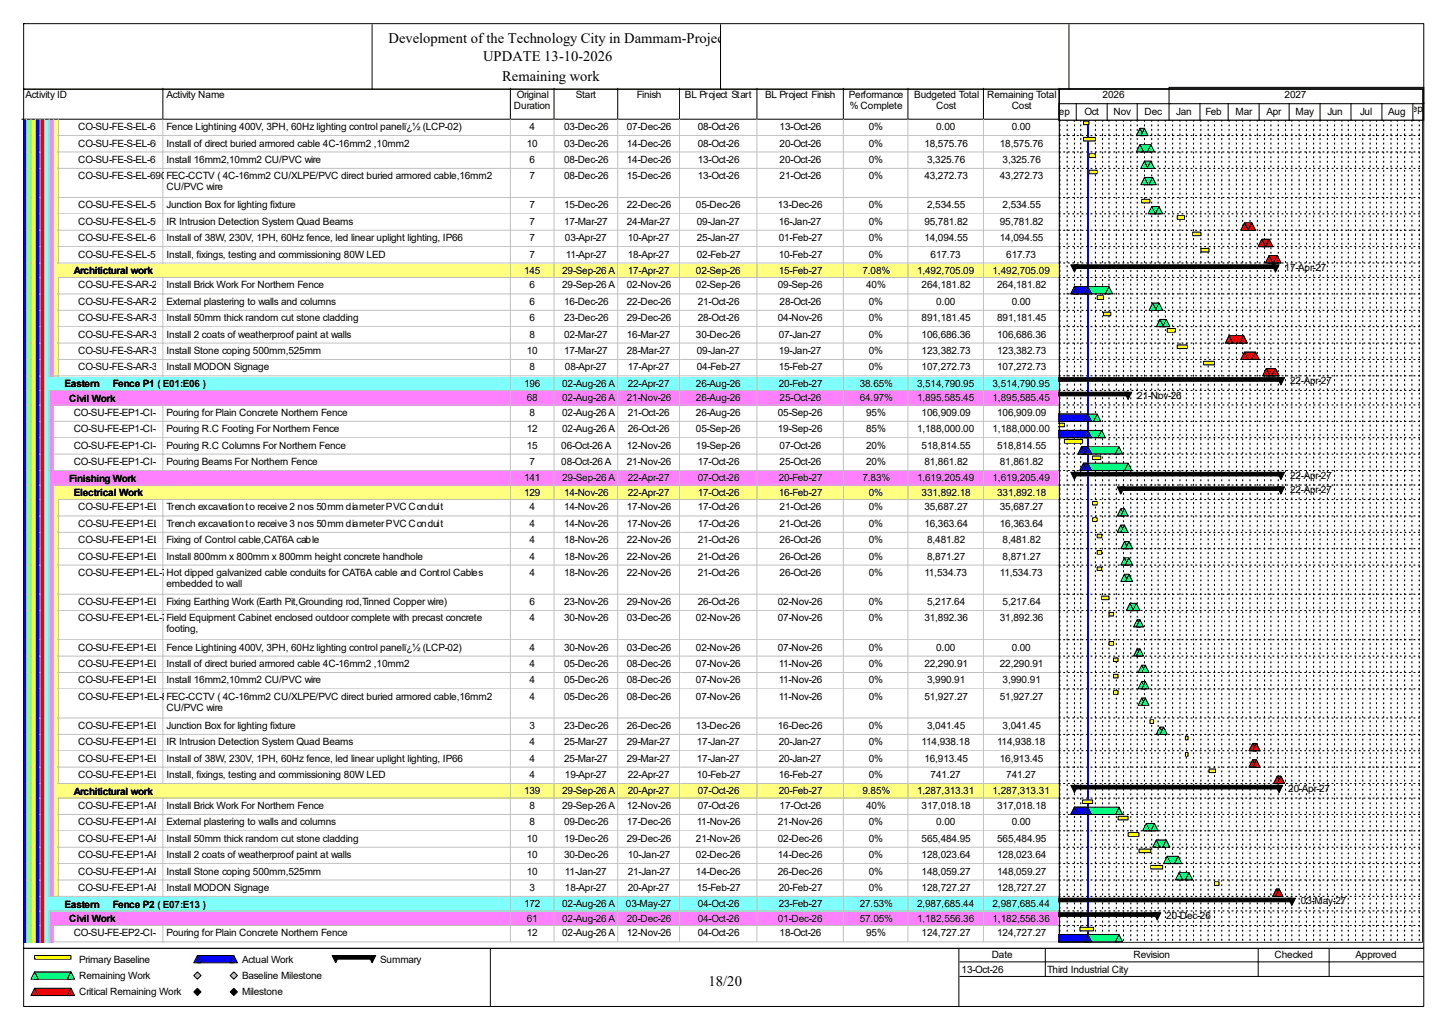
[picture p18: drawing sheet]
<svg xmlns="http://www.w3.org/2000/svg" width="420mm" height="297mm" viewBox="0 0 420 297" stroke-linecap="round" stroke-linejoin="round" font-family="sans-serif">
<defs><g id="words">
<g font-size="4.2">
<text x="112.6" y="12.4">Development of the Technology City in Dammam-Project</text>
<text x="140" y="17.7">UPDATE 13-10-2026</text>
<text x="145.5" y="23.5">Remaining work</text>
<text x="205.4" y="285.6">18/20</text>
</g>
<g font-size="2.9">
<text x="7.4" y="28.4">Activity ID</text>
<text x="48.3" y="28.4">Activity Name</text>
<text x="149.8" y="28.4">Original</text>
<text x="166.9" y="28.4">Start</text>
<text x="184.6" y="28.4">Finish</text>
<text x="198.5" y="28.4">BL Project Start</text>
<text x="221.8" y="28.4">BL Project Finish</text>
<text x="246" y="28.4">Performance</text>
<text x="265" y="28.4">Budgeted Total</text>
<text x="286.1" y="28.4">Remaining Total</text>
<text x="319.6" y="28.4">2026</text>
<text x="372.3" y="28.4">2027</text>
<text x="149" y="31.6">Duration</text>
<text x="246.3" y="31.6">% Complete</text>
<text x="271.4" y="31.6">Cost</text>
<text x="293.2" y="31.6">Cost</text>
<text x="305.1" y="33.2">Sep</text>
<text x="314.3" y="33.2">Oct</text>
<text x="322.7" y="33.2">Nov</text>
<text x="331.7" y="33.2">Dec</text>
<text x="341" y="33.2">Jan</text>
<text x="349.4" y="33.2">Feb</text>
<text x="358.1" y="33.2">Mar</text>
<text x="367.1" y="33.2">Apr</text>
<text x="375.5" y="33.2">May</text>
<text x="384.7" y="33.2">Jun</text>
<text x="394.2" y="33.2">Jul</text>
<text x="402.4" y="33.2">Aug</text>
<text x="407.4" y="32.4">Sep</text>
<text x="22.7" y="37.7">CO-SU-FE-S-EL-650</text>
<text x="48.3" y="37.7">Fence Lightining 400V, 3PH, 60Hz lighting control panelï¿½ (LCP-02)</text>
<text x="153.5" y="37.7">4</text>
<text x="163.5" y="37.7">03-Dec-26</text>
<text x="181.7" y="37.7">07-Dec-26</text>
<text x="202.3" y="37.7">08-Oct-26</text>
<text x="226" y="37.7">13-Oct-26</text>
<text x="251.8" y="37.7">0%</text>
<text x="271.4" y="37.7">0.00</text>
<text x="293.2" y="37.7">0.00</text>
<text x="22.7" y="42.5">CO-SU-FE-S-EL-660</text>
<text x="22.7" y="47.2">CO-SU-FE-S-EL-670</text>
<text x="48.3" y="42.5">Install of direct buried armored cable 4C-16mm2 ,10mm2</text>
<text x="48.3" y="47.2">Install 16mm2,10mm2 CU/PVC wire</text>
<text x="152.7" y="42.5">10</text>
<text x="153.5" y="47.2">6</text>
<text x="163.5" y="42.5">03-Dec-26</text>
<text x="163.5" y="47.2">08-Dec-26</text>
<text x="181.7" y="42.5">14-Dec-26</text>
<text x="181.7" y="47.2">14-Dec-26</text>
<text x="202.3" y="42.5">08-Oct-26</text>
<text x="202.3" y="47.2">13-Oct-26</text>
<text x="226" y="42.5">20-Oct-26</text>
<text x="226" y="47.2">20-Oct-26</text>
<text x="251.8" y="42.5">0%</text>
<text x="251.8" y="47.2">0%</text>
<text x="267.9" y="42.5">18,575.76</text>
<text x="268.7" y="47.2">3,325.76</text>
<text x="289.8" y="42.5">18,575.76</text>
<text x="290.6" y="47.2">3,325.76</text>
<text x="22.7" y="51.9">CO-SU-FE-S-EL-690</text>
<text x="48.3" y="51.9">FEC-CCTV ( 4C-16mm2 CU/XLPE/PVC direct buried armored cable,16mm2</text>
<text x="153.5" y="51.9">7</text>
<text x="163.5" y="51.9">08-Dec-26</text>
<text x="181.7" y="51.9">15-Dec-26</text>
<text x="202.3" y="51.9">13-Oct-26</text>
<text x="226" y="51.9">21-Oct-26</text>
<text x="251.8" y="51.9">0%</text>
<text x="267.9" y="51.9">43,272.73</text>
<text x="289.8" y="51.9">43,272.73</text>
<text x="48.3" y="55.1">CU/PVC wire</text>
<text x="22.7" y="60.4">CO-SU-FE-S-EL-550</text>
<text x="22.7" y="65.1">CO-SU-FE-S-EL-590</text>
<text x="48.3" y="60.4">Junction Box for lighting fixture</text>
<text x="48.3" y="65.1">IR Intrusion Detection System Quad Beams</text>
<text x="153.5" y="60.4">7</text>
<text x="153.5" y="65.1">7</text>
<text x="163.5" y="60.4">15-Dec-26</text>
<text x="163.5" y="65.1">17-Mar-27</text>
<text x="181.7" y="60.4">22-Dec-26</text>
<text x="181.7" y="65.1">24-Mar-27</text>
<text x="201.7" y="60.4">05-Dec-26</text>
<text x="202" y="65.1">09-Jan-27</text>
<text x="225.5" y="60.4">13-Dec-26</text>
<text x="225.7" y="65.1">16-Jan-27</text>
<text x="251.8" y="60.4">0%</text>
<text x="251.8" y="65.1">0%</text>
<text x="267.9" y="65.1">95,781.82</text>
<text x="268.7" y="60.4">2,534.55</text>
<text x="289.8" y="65.1">95,781.82</text>
<text x="290.6" y="60.4">2,534.55</text>
<text x="22.7" y="69.9">CO-SU-FE-S-EL-680</text>
<text x="48.3" y="69.9">Install of 38W, 230V, 1PH, 60Hz fence, led linear uplight lighting, IP66</text>
<text x="153.5" y="69.9">7</text>
<text x="163.7" y="69.9">03-Apr-27</text>
<text x="181.9" y="69.9">10-Apr-27</text>
<text x="202" y="69.9">25-Jan-27</text>
<text x="225.7" y="69.9">01-Feb-27</text>
<text x="251.8" y="69.9">0%</text>
<text x="267.9" y="69.9">14,094.55</text>
<text x="289.8" y="69.9">14,094.55</text>
<text x="22.7" y="74.6">CO-SU-FE-S-EL-570</text>
<text x="48.3" y="74.6">Install, fixings, testing and commissioning 80W LED</text>
<text x="153.5" y="74.6">7</text>
<text x="164" y="74.6">11-Apr-27</text>
<text x="181.9" y="74.6">18-Apr-27</text>
<text x="202" y="74.6">02-Feb-27</text>
<text x="225.7" y="74.6">10-Feb-27</text>
<text x="251.8" y="74.6">0%</text>
<text x="269.7" y="74.6">617.73</text>
<text x="291.6" y="74.6">617.73</text>
<text x="21.4" y="79.5">Architictural work</text>
<text x="22.7" y="83.6">CO-SU-FE-S-AR-280Install Brick Work For Northern Fence</text>
<text x="151.9" y="79.4">145</text>
<text x="153.5" y="83.6">6</text>
<text x="162.9" y="79.4">29-Sep-26 A</text>
<text x="162.9" y="83.6">29-Sep-26 A</text>
<text x="181.7" y="83.6">02-Nov-26</text>
<text x="181.9" y="79.4">17-Apr-27</text>
<text x="201.7" y="79.4">02-Sep-26</text>
<text x="201.7" y="83.6">02-Sep-26</text>
<text x="225.5" y="83.6">09-Sep-26</text>
<text x="225.7" y="79.4">15-Feb-27</text>
<text x="250" y="79.4">7.08%</text>
<text x="251" y="83.6">40%</text>
<text x="265.8" y="79.4">1,492,705.09</text>
<text x="267.1" y="83.6">264,181.82</text>
<text x="287.7" y="79.4">1,492,705.09</text>
<text x="289" y="83.6">264,181.82</text>
<text x="372.3" y="78.6">17-Apr-27</text>
<text x="22.7" y="88.3">CO-SU-FE-S-AR-290External plastering to walls and columns</text>
<text x="153.5" y="88.3">6</text>
<text x="163.5" y="88.3">16-Dec-26</text>
<text x="181.7" y="88.3">22-Dec-26</text>
<text x="202.3" y="88.3">21-Oct-26</text>
<text x="226" y="88.3">28-Oct-26</text>
<text x="251.8" y="88.3">0%</text>
<text x="271.4" y="88.3">0.00</text>
<text x="293.2" y="88.3">0.00</text>
<text x="22.7" y="93.1">CO-SU-FE-S-AR-300Install 50mm thick random cut stone cladding</text>
<text x="153.5" y="93.1">6</text>
<text x="163.5" y="93.1">23-Dec-26</text>
<text x="181.7" y="93.1">29-Dec-26</text>
<text x="202.3" y="93.1">28-Oct-26</text>
<text x="225.5" y="93.1">04-Nov-26</text>
<text x="251.8" y="93.1">0%</text>
<text x="267.1" y="93.1">891,181.45</text>
<text x="289" y="93.1">891,181.45</text>
<text x="22.7" y="97.8">CO-SU-FE-S-AR-310Install 2 coats of weatherproof paint at walls</text>
<text x="153.5" y="97.8">8</text>
<text x="163.5" y="97.8">02-Mar-27</text>
<text x="181.7" y="97.8">16-Mar-27</text>
<text x="201.7" y="97.8">30-Dec-26</text>
<text x="225.7" y="97.8">07-Jan-27</text>
<text x="251.8" y="97.8">0%</text>
<text x="267.1" y="97.8">106,686.36</text>
<text x="289" y="97.8">106,686.36</text>
<text x="22.7" y="102.6">CO-SU-FE-S-AR-320Install Stone coping 500mm,525mm</text>
<text x="22.7" y="107.3">CO-SU-FE-S-AR-330Install MODON Signage</text>
<text x="152.7" y="102.6">10</text>
<text x="153.5" y="107.3">8</text>
<text x="163.5" y="102.6">17-Mar-27</text>
<text x="163.7" y="107.3">08-Apr-27</text>
<text x="181.7" y="102.6">28-Mar-27</text>
<text x="181.9" y="107.3">17-Apr-27</text>
<text x="202" y="102.6">09-Jan-27</text>
<text x="202" y="107.3">04-Feb-27</text>
<text x="225.7" y="102.6">19-Jan-27</text>
<text x="225.7" y="107.3">15-Feb-27</text>
<text x="251.8" y="102.6">0%</text>
<text x="251.8" y="107.3">0%</text>
<text x="267.1" y="102.6">123,382.73</text>
<text x="267.1" y="107.3">107,272.73</text>
<text x="289" y="102.6">123,382.73</text>
<text x="289" y="107.3">107,272.73</text>
<text x="18.7" y="112.1">Eastern</text>
<text x="32.7" y="112.1">Fence P1 ( E01:E06 )</text>
<text x="151.9" y="112.1">196</text>
<text x="162.9" y="112.1">02-Aug-26 A</text>
<text x="181.9" y="112.1">22-Apr-27</text>
<text x="201.7" y="112.1">26-Aug-26</text>
<text x="225.7" y="112.1">20-Feb-27</text>
<text x="249.2" y="112.1">38.65%</text>
<text x="265.8" y="112.1">3,514,790.95</text>
<text x="287.7" y="112.1">3,514,790.95</text>
<text x="373.9" y="111.3">22-Apr-27</text>
<text x="20" y="116.4">Civil Work</text>
<text x="152.7" y="116.3">68</text>
<text x="162.9" y="116.3">02-Aug-26 A</text>
<text x="181.7" y="116.3">21-Nov-26</text>
<text x="201.7" y="116.3">26-Aug-26</text>
<text x="226" y="116.3">25-Oct-26</text>
<text x="249.2" y="116.3">64.97%</text>
<text x="265.8" y="116.3">1,895,585.45</text>
<text x="287.7" y="116.3">1,895,585.45</text>
<text x="329.6" y="115.5">21-Nov-26</text>
<text x="21.4" y="120.5">CO-SU-FE-EP1-CI-310</text>
<text x="21.4" y="125.2">CO-SU-FE-EP1-CI-320</text>
<text x="48.3" y="120.5">Pouring for Plain Concrete Northern Fence</text>
<text x="48.3" y="125.2">Pouring R.C Footing For Northern Fence</text>
<text x="152.7" y="125.2">12</text>
<text x="153.5" y="120.5">8</text>
<text x="162.9" y="120.5">02-Aug-26 A</text>
<text x="162.9" y="125.2">02-Aug-26 A</text>
<text x="181.9" y="120.5">21-Oct-26</text>
<text x="181.9" y="125.2">26-Oct-26</text>
<text x="201.7" y="120.5">26-Aug-26</text>
<text x="201.7" y="125.2">05-Sep-26</text>
<text x="225.5" y="120.5">05-Sep-26</text>
<text x="225.5" y="125.2">19-Sep-26</text>
<text x="251" y="120.5">95%</text>
<text x="251" y="125.2">85%</text>
<text x="265.8" y="125.2">1,188,000.00</text>
<text x="267.1" y="120.5">106,909.09</text>
<text x="287.7" y="125.2">1,188,000.00</text>
<text x="289" y="120.5">106,909.09</text>
<text x="21.4" y="130">CO-SU-FE-EP1-CI-330</text>
<text x="48.3" y="130">Pouring R.C Columns For Northern Fence</text>
<text x="152.7" y="130">15</text>
<text x="162.7" y="130">06-Oct-26 A</text>
<text x="181.7" y="130">12-Nov-26</text>
<text x="201.7" y="130">19-Sep-26</text>
<text x="226" y="130">07-Oct-26</text>
<text x="251" y="130">20%</text>
<text x="267.1" y="130">518,814.55</text>
<text x="289" y="130">518,814.55</text>
<text x="21.4" y="134.7">CO-SU-FE-EP1-CI-340</text>
<text x="48.3" y="134.7">Pouring Beams For Northern Fence</text>
<text x="153.5" y="134.7">7</text>
<text x="162.7" y="134.7">08-Oct-26 A</text>
<text x="181.7" y="134.7">21-Nov-26</text>
<text x="202.3" y="134.7">17-Oct-26</text>
<text x="226" y="134.7">25-Oct-26</text>
<text x="251" y="134.7">20%</text>
<text x="267.9" y="134.7">81,861.82</text>
<text x="289.8" y="134.7">81,861.82</text>
<text x="20" y="139.6">Finishing Work</text>
<text x="21.4" y="143.8">Electrical Work</text>
<text x="151.9" y="139.5">141</text>
<text x="151.9" y="143.7">129</text>
<text x="162.9" y="139.5">29-Sep-26 A</text>
<text x="163.5" y="143.7">14-Nov-26</text>
<text x="181.9" y="139.5">22-Apr-27</text>
<text x="181.9" y="143.7">22-Apr-27</text>
<text x="202.3" y="139.5">07-Oct-26</text>
<text x="202.3" y="143.7">17-Oct-26</text>
<text x="225.7" y="139.5">20-Feb-27</text>
<text x="225.7" y="143.7">16-Feb-27</text>
<text x="250" y="139.5">7.83%</text>
<text x="251.8" y="143.7">0%</text>
<text x="265.8" y="139.5">1,619,205.49</text>
<text x="267.1" y="143.7">331,892.18</text>
<text x="287.7" y="139.5">1,619,205.49</text>
<text x="289" y="143.7">331,892.18</text>
<text x="373.9" y="138.7">22-Apr-27</text>
<text x="373.9" y="142.9">22-Apr-27</text>
<text x="22.7" y="147.9">CO-SU-FE-EP1-EL-710</text>
<text x="48.3" y="147.9">Trench excavation to receive 2 nos 50mm diameter PVC Conduit</text>
<text x="153.5" y="147.9">4</text>
<text x="163.5" y="147.9">14-Nov-26</text>
<text x="181.7" y="147.9">17-Nov-26</text>
<text x="202.3" y="147.9">17-Oct-26</text>
<text x="226" y="147.9">21-Oct-26</text>
<text x="251.8" y="147.9">0%</text>
<text x="267.9" y="147.9">35,687.27</text>
<text x="289.8" y="147.9">35,687.27</text>
<text x="22.7" y="152.7">CO-SU-FE-EP1-EL-770</text>
<text x="48.3" y="152.7">Trench excavation to receive 3 nos 50mm diameter PVC Conduit</text>
<text x="153.5" y="152.7">4</text>
<text x="163.5" y="152.7">14-Nov-26</text>
<text x="181.7" y="152.7">17-Nov-26</text>
<text x="202.3" y="152.7">17-Oct-26</text>
<text x="226" y="152.7">21-Oct-26</text>
<text x="251.8" y="152.7">0%</text>
<text x="267.9" y="152.7">16,363.64</text>
<text x="289.8" y="152.7">16,363.64</text>
<text x="22.7" y="157.4">CO-SU-FE-EP1-EL-750</text>
<text x="48.3" y="157.4">Fixing of Control cable,CAT6A cable</text>
<text x="153.5" y="157.4">4</text>
<text x="163.5" y="157.4">18-Nov-26</text>
<text x="181.7" y="157.4">22-Nov-26</text>
<text x="202.3" y="157.4">21-Oct-26</text>
<text x="226" y="157.4">26-Oct-26</text>
<text x="251.8" y="157.4">0%</text>
<text x="268.7" y="157.4">8,481.82</text>
<text x="290.6" y="157.4">8,481.82</text>
<text x="22.7" y="162.2">CO-SU-FE-EP1-EL-760</text>
<text x="22.7" y="166.9">CO-SU-FE-EP1-EL-780</text>
<text x="48.3" y="162.2">Install 800mm x 800mm x 800mm height concrete handhole</text>
<text x="48.3" y="166.9">Hot dipped galvanized cable conduits for CAT6A cable and Control Cables</text>
<text x="153.5" y="162.2">4</text>
<text x="153.5" y="166.9">4</text>
<text x="163.5" y="162.2">18-Nov-26</text>
<text x="163.5" y="166.9">18-Nov-26</text>
<text x="181.7" y="162.2">22-Nov-26</text>
<text x="181.7" y="166.9">22-Nov-26</text>
<text x="202.3" y="162.2">21-Oct-26</text>
<text x="202.3" y="166.9">21-Oct-26</text>
<text x="226" y="162.2">26-Oct-26</text>
<text x="226" y="166.9">26-Oct-26</text>
<text x="251.8" y="162.2">0%</text>
<text x="251.8" y="166.9">0%</text>
<text x="267.9" y="166.9">11,534.73</text>
<text x="268.7" y="162.2">8,871.27</text>
<text x="289.8" y="166.9">11,534.73</text>
<text x="290.6" y="162.2">8,871.27</text>
<text x="48.3" y="170.1">embedded to wall</text>
<text x="22.7" y="175.3">CO-SU-FE-EP1-EL-730</text>
<text x="48.3" y="175.3">Fixing Earthing Work (Earth Pit,Grounding rod,Tinned Copper wire)</text>
<text x="153.5" y="175.3">6</text>
<text x="163.5" y="175.3">23-Nov-26</text>
<text x="181.7" y="175.3">29-Nov-26</text>
<text x="202.3" y="175.3">26-Oct-26</text>
<text x="225.5" y="175.3">02-Nov-26</text>
<text x="251.8" y="175.3">0%</text>
<text x="268.7" y="175.3">5,217.64</text>
<text x="290.6" y="175.3">5,217.64</text>
<text x="22.7" y="180.1">CO-SU-FE-EP1-EL-790</text>
<text x="48.3" y="180.1">Field Equipment Cabinet enclosed outdoor complete with precast concrete</text>
<text x="48.3" y="183.3">footing,</text>
<text x="153.5" y="180.1">4</text>
<text x="163.5" y="180.1">30-Nov-26</text>
<text x="181.7" y="180.1">03-Dec-26</text>
<text x="201.7" y="180.1">02-Nov-26</text>
<text x="225.5" y="180.1">07-Nov-26</text>
<text x="251.8" y="180.1">0%</text>
<text x="267.9" y="180.1">31,892.36</text>
<text x="289.8" y="180.1">31,892.36</text>
<text x="22.7" y="188.5">CO-SU-FE-EP1-EL-800</text>
<text x="48.3" y="188.5">Fence Lightining 400V, 3PH, 60Hz lighting control panelï¿½ (LCP-02)</text>
<text x="153.5" y="188.5">4</text>
<text x="163.5" y="188.5">30-Nov-26</text>
<text x="181.7" y="188.5">03-Dec-26</text>
<text x="201.7" y="188.5">02-Nov-26</text>
<text x="225.5" y="188.5">07-Nov-26</text>
<text x="251.8" y="188.5">0%</text>
<text x="271.4" y="188.5">0.00</text>
<text x="293.2" y="188.5">0.00</text>
<text x="22.7" y="193.3">CO-SU-FE-EP1-EL-810</text>
<text x="48.3" y="193.3">Install of direct buried armored cable 4C-16mm2 ,10mm2</text>
<text x="153.5" y="193.3">4</text>
<text x="163.5" y="193.3">05-Dec-26</text>
<text x="181.7" y="193.3">08-Dec-26</text>
<text x="201.7" y="193.3">07-Nov-26</text>
<text x="225.7" y="193.3">11-Nov-26</text>
<text x="251.8" y="193.3">0%</text>
<text x="267.9" y="193.3">22,290.91</text>
<text x="289.8" y="193.3">22,290.91</text>
<text x="22.7" y="198">CO-SU-FE-EP1-EL-820</text>
<text x="22.7" y="202.8">CO-SU-FE-EP1-EL-840</text>
<text x="48.3" y="198">Install 16mm2,10mm2 CU/PVC wire</text>
<text x="48.3" y="202.8">FEC-CCTV ( 4C-16mm2 CU/XLPE/PVC direct buried armored cable,16mm2</text>
<text x="153.5" y="198">4</text>
<text x="153.5" y="202.8">4</text>
<text x="163.5" y="198">05-Dec-26</text>
<text x="163.5" y="202.8">05-Dec-26</text>
<text x="181.7" y="198">08-Dec-26</text>
<text x="181.7" y="202.8">08-Dec-26</text>
<text x="201.7" y="198">07-Nov-26</text>
<text x="201.7" y="202.8">07-Nov-26</text>
<text x="225.7" y="198">11-Nov-26</text>
<text x="225.7" y="202.8">11-Nov-26</text>
<text x="251.8" y="198">0%</text>
<text x="251.8" y="202.8">0%</text>
<text x="267.9" y="202.8">51,927.27</text>
<text x="268.7" y="198">3,990.91</text>
<text x="289.8" y="202.8">51,927.27</text>
<text x="290.6" y="198">3,990.91</text>
<text x="48.3" y="206">CU/PVC wire</text>
<text x="22.7" y="211.2">CO-SU-FE-EP1-EL-700</text>
<text x="22.7" y="215.9">CO-SU-FE-EP1-EL-740</text>
<text x="48.3" y="211.2">Junction Box for lighting fixture</text>
<text x="48.3" y="215.9">IR Intrusion Detection System Quad Beams</text>
<text x="153.5" y="211.2">3</text>
<text x="153.5" y="215.9">4</text>
<text x="163.5" y="211.2">23-Dec-26</text>
<text x="163.5" y="215.9">25-Mar-27</text>
<text x="181.7" y="211.2">26-Dec-26</text>
<text x="181.7" y="215.9">29-Mar-27</text>
<text x="201.7" y="211.2">13-Dec-26</text>
<text x="202" y="215.9">17-Jan-27</text>
<text x="225.5" y="211.2">16-Dec-26</text>
<text x="225.7" y="215.9">20-Jan-27</text>
<text x="251.8" y="211.2">0%</text>
<text x="251.8" y="215.9">0%</text>
<text x="267.1" y="215.9">114,938.18</text>
<text x="268.7" y="211.2">3,041.45</text>
<text x="289" y="215.9">114,938.18</text>
<text x="290.6" y="211.2">3,041.45</text>
<text x="22.7" y="220.7">CO-SU-FE-EP1-EL-830</text>
<text x="48.3" y="220.7">Install of 38W, 230V, 1PH, 60Hz fence, led linear uplight lighting, IP66</text>
<text x="153.5" y="220.7">4</text>
<text x="163.5" y="220.7">25-Mar-27</text>
<text x="181.7" y="220.7">29-Mar-27</text>
<text x="202" y="220.7">17-Jan-27</text>
<text x="225.7" y="220.7">20-Jan-27</text>
<text x="251.8" y="220.7">0%</text>
<text x="267.9" y="220.7">16,913.45</text>
<text x="289.8" y="220.7">16,913.45</text>
<text x="22.7" y="225.4">CO-SU-FE-EP1-EL-720</text>
<text x="48.3" y="225.4">Install, fixings, testing and commissioning 80W LED</text>
<text x="153.5" y="225.4">4</text>
<text x="163.7" y="225.4">19-Apr-27</text>
<text x="181.9" y="225.4">22-Apr-27</text>
<text x="202" y="225.4">10-Feb-27</text>
<text x="225.7" y="225.4">16-Feb-27</text>
<text x="251.8" y="225.4">0%</text>
<text x="269.7" y="225.4">741.27</text>
<text x="291.6" y="225.4">741.27</text>
<text x="21.4" y="230.3">Architictural work</text>
<text x="151.9" y="230.2">139</text>
<text x="162.9" y="230.2">29-Sep-26 A</text>
<text x="181.9" y="230.2">20-Apr-27</text>
<text x="202.3" y="230.2">07-Oct-26</text>
<text x="225.7" y="230.2">20-Feb-27</text>
<text x="250" y="230.2">9.85%</text>
<text x="265.8" y="230.2">1,287,313.31</text>
<text x="287.7" y="230.2">1,287,313.31</text>
<text x="373.4" y="229.4">20-Apr-27</text>
<text x="22.7" y="234.4">CO-SU-FE-EP1-AR-340</text>
<text x="22.7" y="239.1">CO-SU-FE-EP1-AR-350</text>
<text x="48.3" y="234.4">Install Brick Work For Northern Fence</text>
<text x="48.3" y="239.1">External plastering to walls and columns</text>
<text x="153.5" y="234.4">8</text>
<text x="153.5" y="239.1">8</text>
<text x="162.9" y="234.4">29-Sep-26 A</text>
<text x="163.5" y="239.1">09-Dec-26</text>
<text x="181.7" y="234.4">12-Nov-26</text>
<text x="181.7" y="239.1">17-Dec-26</text>
<text x="202" y="239.1">11-Nov-26</text>
<text x="202.3" y="234.4">07-Oct-26</text>
<text x="225.5" y="239.1">21-Nov-26</text>
<text x="226" y="234.4">17-Oct-26</text>
<text x="251" y="234.4">40%</text>
<text x="251.8" y="239.1">0%</text>
<text x="267.1" y="234.4">317,018.18</text>
<text x="271.4" y="239.1">0.00</text>
<text x="289" y="234.4">317,018.18</text>
<text x="293.2" y="239.1">0.00</text>
<text x="22.7" y="243.9">CO-SU-FE-EP1-AR-360</text>
<text x="48.3" y="243.9">Install 50mm thick random cut stone cladding</text>
<text x="152.7" y="243.9">10</text>
<text x="163.5" y="243.9">19-Dec-26</text>
<text x="181.7" y="243.9">29-Dec-26</text>
<text x="201.7" y="243.9">21-Nov-26</text>
<text x="225.5" y="243.9">02-Dec-26</text>
<text x="251.8" y="243.9">0%</text>
<text x="267.1" y="243.9">565,484.95</text>
<text x="289" y="243.9">565,484.95</text>
<text x="22.7" y="248.7">CO-SU-FE-EP1-AR-370</text>
<text x="48.3" y="248.7">Install 2 coats of weatherproof paint at walls</text>
<text x="152.7" y="248.7">10</text>
<text x="163.5" y="248.7">30-Dec-26</text>
<text x="181.9" y="248.7">10-Jan-27</text>
<text x="201.7" y="248.7">02-Dec-26</text>
<text x="225.5" y="248.7">14-Dec-26</text>
<text x="251.8" y="248.7">0%</text>
<text x="267.1" y="248.7">128,023.64</text>
<text x="289" y="248.7">128,023.64</text>
<text x="22.7" y="253.4">CO-SU-FE-EP1-AR-380</text>
<text x="48.3" y="253.4">Install Stone coping 500mm,525mm</text>
<text x="152.7" y="253.4">10</text>
<text x="163.7" y="253.4">11-Jan-27</text>
<text x="181.9" y="253.4">21-Jan-27</text>
<text x="201.7" y="253.4">14-Dec-26</text>
<text x="225.5" y="253.4">26-Dec-26</text>
<text x="251.8" y="253.4">0%</text>
<text x="267.1" y="253.4">148,059.27</text>
<text x="289" y="253.4">148,059.27</text>
<text x="18.7" y="263">Eastern</text>
<text x="22.7" y="258.1">CO-SU-FE-EP1-AR-390</text>
<text x="32.7" y="263">Fence P2 ( E07:E13 )</text>
<text x="48.3" y="258.1">Install MODON Signage</text>
<text x="151.9" y="262.9">172</text>
<text x="153.5" y="258.1">3</text>
<text x="162.9" y="262.9">02-Aug-26 A</text>
<text x="163.7" y="258.1">18-Apr-27</text>
<text x="181.4" y="262.9">03-May-27</text>
<text x="181.9" y="258.1">20-Apr-27</text>
<text x="202" y="258.1">15-Feb-27</text>
<text x="202.3" y="262.9">04-Oct-26</text>
<text x="225.7" y="258.1">20-Feb-27</text>
<text x="225.7" y="262.9">23-Feb-27</text>
<text x="249.2" y="262.9">27.53%</text>
<text x="251.8" y="258.1">0%</text>
<text x="265.8" y="262.9">2,987,685.44</text>
<text x="267.1" y="258.1">128,727.27</text>
<text x="287.7" y="262.9">2,987,685.44</text>
<text x="289" y="258.1">128,727.27</text>
<text x="377.1" y="262.1">03-May-27</text>
<text x="20" y="267.2">Civil Work</text>
<text x="152.7" y="267.1">61</text>
<text x="162.9" y="267.1">02-Aug-26 A</text>
<text x="181.7" y="267.1">20-Dec-26</text>
<text x="202.3" y="267.1">04-Oct-26</text>
<text x="225.5" y="267.1">01-Dec-26</text>
<text x="249.2" y="267.1">57.05%</text>
<text x="265.8" y="267.1">1,182,556.36</text>
<text x="287.7" y="267.1">1,182,556.36</text>
<text x="338" y="266.3">20-Dec-26</text>
<text x="21.4" y="271.3">CO-SU-FE-EP2-CI-360</text>
<text x="48.3" y="271.3">Pouring for Plain Concrete Northern Fence</text>
<text x="152.7" y="271.3">12</text>
<text x="162.9" y="271.3">02-Aug-26 A</text>
<text x="181.7" y="271.3">12-Nov-26</text>
<text x="202.3" y="271.3">04-Oct-26</text>
<text x="226" y="271.3">18-Oct-26</text>
<text x="251" y="271.3">95%</text>
<text x="267.1" y="271.3">124,727.27</text>
<text x="289" y="271.3">124,727.27</text>
<text x="22.9" y="279">Primary Baseline</text>
<text x="70.1" y="279">Actual Work</text>
<text x="110.2" y="279">Summary</text>
<text x="278.7" y="281.9">13-Oct-26</text>
<text x="287.4" y="277.7">Date</text>
<text x="303.5" y="281.9">Third Industrial City</text>
<text x="328.5" y="277.7">Revision</text>
<text x="369.4" y="277.7">Checked</text>
<text x="392.9" y="277.7">Approved</text>
<text x="22.9" y="283.7">Remaining Work</text>
<text x="70.1" y="283.7">Baseline Milestone</text>
<text x="22.9" y="288.5">Critical Remaining Work</text>
<text x="70.1" y="288.5">Milestone</text>
</g>
</g></defs>
<path d="M47.2 25.6v8.9h-40.9" fill="none" stroke="#000" stroke-width=".29"/>
<path d="M47.5 25.6h100.7v9.2h-100.7z" fill="#fff"/>
<path d="M147.9 25.6v8.9h-100.7" fill="none" stroke="#000" stroke-width=".29"/>
<path d="M148.2 25.6h12.7v9.2h-12.7z" fill="#fff"/>
<path d="M160.6 25.6v8.9h-12.7" fill="none" stroke="#000" stroke-width=".29"/>
<path d="M160.9 25.6h18.4v9.2h-18.4z" fill="#fff"/>
<path d="M179 25.6v8.9h-18.4" fill="none" stroke="#000" stroke-width=".29"/>
<path d="M179.3 25.6h17.9v9.2h-17.9z" fill="#fff"/>
<path d="M197 25.6v8.9h-18" fill="none" stroke="#000" stroke-width=".29"/>
<path d="M197.2 25.6h22.5v9.2h-22.5z" fill="#fff"/>
<path d="M219.4 25.6v8.9h-22.4" fill="none" stroke="#000" stroke-width=".29"/>
<path d="M219.7 25.6h25v9.2h-25z" fill="#fff"/>
<path d="M244.4 25.6v8.9h-25" fill="none" stroke="#000" stroke-width=".29"/>
<path d="M244.7 25.6h18.7v9.2h-18.7z" fill="#fff"/>
<path d="M263.2 25.6v8.9h-18.8" fill="none" stroke="#000" stroke-width=".29"/>
<path d="M263.4 25.6h21.9v9.2h-21.9z" fill="#fff"/>
<path d="M285 25.6v8.9h-21.8" fill="none" stroke="#000" stroke-width=".29"/>
<path d="M285.3 25.6h21.9v9.2h-21.9z" fill="#fff"/>
<path d="M306.9 25.6v8.9h-21.9" fill="none" stroke="#000" stroke-width=".29"/>
<path d="M6.6 34.8h1.3v4.7h-1.3z" fill="#00f"/>
<path d="M7.6 34.5v5.1" fill="none" stroke="#c0c0c0" stroke-width=".29"/>
<path d="M7.9 34.8h1.3v4.7h-1.3z" fill="#80ff80"/>
<path d="M9 34.5v5.1" fill="none" stroke="#c0c0c0" stroke-width=".29"/>
<path d="M9.2 34.8h1.3v4.7h-1.3z" fill="#ff0"/>
<path d="M10.3 34.5v5.1" fill="none" stroke="#c0c0c0" stroke-width=".29"/>
<path d="M10.5 34.8h1.4v4.7h-1.4z" fill="#00f"/>
<path d="M11.6 34.5v5.1" fill="none" stroke="#c0c0c0" stroke-width=".29"/>
<path d="M11.9 34.8h1.3v4.7h-1.3z" fill="#f00"/>
<path d="M12.9 34.5v5.1" fill="none" stroke="#c0c0c0" stroke-width=".29"/>
<path d="M13.2 34.8h1.3v4.7h-1.3z" fill="#80ffff"/>
<path d="M14.2 34.5v5.1" fill="none" stroke="#c0c0c0" stroke-width=".29"/>
<path d="M14.5 34.8h1.3v4.7h-1.3z" fill="#ff80ff"/>
<path d="M15.6 34.5v5.1" fill="none" stroke="#c0c0c0" stroke-width=".29"/>
<path d="M15.8 34.8h1.3v4.7h-1.3z" fill="#ffff80"/>
<path d="M16.9 34.5v5.1" fill="none" stroke="#c0c0c0" stroke-width=".29"/>
<path d="M17.1 34.8h30.4v4.7h-30.4z" fill="#fff"/>
<path d="M16.9 39.3h30.6M47.2 34.5v5.1" fill="none" stroke="#c0c0c0" stroke-width=".29"/>
<path d="M47.5 34.8h100.7v4.7h-100.7z" fill="#fff"/>
<path d="M147.9 34.5v4.8h-100.4" fill="none" stroke="#c0c0c0" stroke-width=".29"/>
<path d="M148.2 34.8h12.7v4.7h-12.7z" fill="#fff"/>
<path d="M160.6 34.5v4.8h-12.4" fill="none" stroke="#c0c0c0" stroke-width=".29"/>
<path d="M160.9 34.8h18.4v4.7h-18.4z" fill="#fff"/>
<path d="M179 34.5v4.8h-18.1" fill="none" stroke="#c0c0c0" stroke-width=".29"/>
<path d="M179.3 34.8h17.9v4.7h-17.9z" fill="#fff"/>
<path d="M197 34.5v4.8h-17.7" fill="none" stroke="#c0c0c0" stroke-width=".29"/>
<path d="M197.2 34.8h22.5v4.7h-22.5z" fill="#fff"/>
<path d="M219.4 34.5v4.8h-22.2" fill="none" stroke="#c0c0c0" stroke-width=".29"/>
<path d="M219.7 34.8h25v4.7h-25z" fill="#fff"/>
<path d="M244.4 34.5v4.8h-24.7" fill="none" stroke="#c0c0c0" stroke-width=".29"/>
<path d="M244.7 34.8h18.7v4.7h-18.7z" fill="#fff"/>
<path d="M263.2 34.5v4.8h-18.5" fill="none" stroke="#c0c0c0" stroke-width=".29"/>
<path d="M263.4 34.8h21.9v4.7h-21.9z" fill="#fff"/>
<path d="M285 34.5v4.8h-21.6" fill="none" stroke="#c0c0c0" stroke-width=".29"/>
<path d="M285.3 34.8h21.9v4.7h-21.9z" fill="#fff"/>
<path d="M306.9 34.5v4.8h-21.6" fill="none" stroke="#c0c0c0" stroke-width=".29"/>
<path d="M6.6 39.5h1.3v4.8h-1.3z" fill="#00f"/>
<path d="M7.6 39.3v5" fill="none" stroke="#c0c0c0" stroke-width=".29"/>
<path d="M7.9 39.5h1.3v4.8h-1.3z" fill="#80ff80"/>
<path d="M9 39.3v5" fill="none" stroke="#c0c0c0" stroke-width=".29"/>
<path d="M9.2 39.5h1.3v4.8h-1.3z" fill="#ff0"/>
<path d="M10.3 39.3v5" fill="none" stroke="#c0c0c0" stroke-width=".29"/>
<path d="M10.5 39.5h1.4v4.8h-1.4z" fill="#00f"/>
<path d="M11.6 39.3v5" fill="none" stroke="#c0c0c0" stroke-width=".29"/>
<path d="M11.9 39.5h1.3v4.8h-1.3z" fill="#f00"/>
<path d="M12.9 39.3v5" fill="none" stroke="#c0c0c0" stroke-width=".29"/>
<path d="M13.2 39.5h1.3v4.8h-1.3z" fill="#80ffff"/>
<path d="M14.2 39.3v5" fill="none" stroke="#c0c0c0" stroke-width=".29"/>
<path d="M14.5 39.5h1.3v4.8h-1.3z" fill="#ff80ff"/>
<path d="M15.6 39.3v5" fill="none" stroke="#c0c0c0" stroke-width=".29"/>
<path d="M15.8 39.5h1.3v4.8h-1.3z" fill="#ffff80"/>
<path d="M16.9 39.3v5" fill="none" stroke="#c0c0c0" stroke-width=".29"/>
<path d="M17.1 39.5h30.4v4.8h-30.4z" fill="#fff"/>
<path d="M47.2 39.3v5M16.9 44h30.6" fill="none" stroke="#c0c0c0" stroke-width=".29"/>
<path d="M47.5 39.5h100.7v4.8h-100.7z" fill="#fff"/>
<path d="M147.9 39.3v4.7h-100.4" fill="none" stroke="#c0c0c0" stroke-width=".29"/>
<path d="M148.2 39.5h12.7v4.8h-12.7z" fill="#fff"/>
<path d="M160.6 39.3v4.7h-12.4" fill="none" stroke="#c0c0c0" stroke-width=".29"/>
<path d="M160.9 39.5h18.4v4.8h-18.4z" fill="#fff"/>
<path d="M179 39.3v4.7h-18.1" fill="none" stroke="#c0c0c0" stroke-width=".29"/>
<path d="M179.3 39.5h17.9v4.8h-17.9z" fill="#fff"/>
<path d="M197 39.3v4.7h-17.7" fill="none" stroke="#c0c0c0" stroke-width=".29"/>
<path d="M197.2 39.5h22.5v4.8h-22.5z" fill="#fff"/>
<path d="M219.4 39.3v4.7h-22.2" fill="none" stroke="#c0c0c0" stroke-width=".29"/>
<path d="M219.7 39.5h25v4.8h-25z" fill="#fff"/>
<path d="M244.4 39.3v4.7h-24.7" fill="none" stroke="#c0c0c0" stroke-width=".29"/>
<path d="M244.7 39.5h18.7v4.8h-18.7z" fill="#fff"/>
<path d="M263.2 39.3v4.7h-18.5" fill="none" stroke="#c0c0c0" stroke-width=".29"/>
<path d="M263.4 39.5h21.9v4.8h-21.9z" fill="#fff"/>
<path d="M285 39.3v4.7h-21.6" fill="none" stroke="#c0c0c0" stroke-width=".29"/>
<path d="M285.3 39.5h21.9v4.8h-21.9z" fill="#fff"/>
<path d="M306.9 39.3v4.7h-21.6" fill="none" stroke="#c0c0c0" stroke-width=".29"/>
<path d="M6.6 44.3h1.3v4.8h-1.3z" fill="#00f"/>
<path d="M7.6 44v5" fill="none" stroke="#c0c0c0" stroke-width=".29"/>
<path d="M7.9 44.3h1.3v4.8h-1.3z" fill="#80ff80"/>
<path d="M9 44v5" fill="none" stroke="#c0c0c0" stroke-width=".29"/>
<path d="M9.2 44.3h1.3v4.8h-1.3z" fill="#ff0"/>
<path d="M10.3 44v5" fill="none" stroke="#c0c0c0" stroke-width=".29"/>
<path d="M10.5 44.3h1.4v4.8h-1.4z" fill="#00f"/>
<path d="M11.6 44v5" fill="none" stroke="#c0c0c0" stroke-width=".29"/>
<path d="M11.9 44.3h1.3v4.8h-1.3z" fill="#f00"/>
<path d="M12.9 44v5" fill="none" stroke="#c0c0c0" stroke-width=".29"/>
<path d="M13.2 44.3h1.3v4.8h-1.3z" fill="#80ffff"/>
<path d="M14.2 44v5" fill="none" stroke="#c0c0c0" stroke-width=".29"/>
<path d="M14.5 44.3h1.3v4.8h-1.3z" fill="#ff80ff"/>
<path d="M15.6 44v5" fill="none" stroke="#c0c0c0" stroke-width=".29"/>
<path d="M15.8 44.3h1.3v4.8h-1.3z" fill="#ffff80"/>
<path d="M16.9 44v5" fill="none" stroke="#c0c0c0" stroke-width=".29"/>
<path d="M17.1 44.3h30.4v4.8h-30.4z" fill="#fff"/>
<path d="M16.9 48.8h30.6M47.2 44v5" fill="none" stroke="#c0c0c0" stroke-width=".29"/>
<path d="M47.5 44.3h100.7v4.8h-100.7z" fill="#fff"/>
<path d="M147.9 44v4.8h-100.4" fill="none" stroke="#c0c0c0" stroke-width=".29"/>
<path d="M148.2 44.3h12.7v4.8h-12.7z" fill="#fff"/>
<path d="M160.6 44v4.8h-12.4" fill="none" stroke="#c0c0c0" stroke-width=".29"/>
<path d="M160.9 44.3h18.4v4.8h-18.4z" fill="#fff"/>
<path d="M179 44v4.8h-18.1" fill="none" stroke="#c0c0c0" stroke-width=".29"/>
<path d="M179.3 44.3h17.9v4.8h-17.9z" fill="#fff"/>
<path d="M197 44v4.8h-17.7" fill="none" stroke="#c0c0c0" stroke-width=".29"/>
<path d="M197.2 44.3h22.5v4.8h-22.5z" fill="#fff"/>
<path d="M219.4 44v4.8h-22.2" fill="none" stroke="#c0c0c0" stroke-width=".29"/>
<path d="M219.7 44.3h25v4.8h-25z" fill="#fff"/>
<path d="M244.4 44v4.8h-24.7" fill="none" stroke="#c0c0c0" stroke-width=".29"/>
<path d="M244.7 44.3h18.7v4.8h-18.7z" fill="#fff"/>
<path d="M263.2 44v4.8h-18.5" fill="none" stroke="#c0c0c0" stroke-width=".29"/>
<path d="M263.4 44.3h21.9v4.8h-21.9z" fill="#fff"/>
<path d="M285 44v4.8h-21.6" fill="none" stroke="#c0c0c0" stroke-width=".29"/>
<path d="M285.3 44.3h21.9v4.8h-21.9z" fill="#fff"/>
<path d="M306.9 44v4.8h-21.6" fill="none" stroke="#c0c0c0" stroke-width=".29"/>
<path d="M6.6 49.1h1.3v8.4h-1.3z" fill="#00f"/>
<path d="M7.6 48.8v8.7" fill="none" stroke="#c0c0c0" stroke-width=".29"/>
<path d="M7.9 49.1h1.3v8.4h-1.3z" fill="#80ff80"/>
<path d="M9 48.8v8.7" fill="none" stroke="#c0c0c0" stroke-width=".29"/>
<path d="M9.2 49.1h1.3v8.4h-1.3z" fill="#ff0"/>
<path d="M10.3 48.8v8.7" fill="none" stroke="#c0c0c0" stroke-width=".29"/>
<path d="M10.5 49.1h1.4v8.4h-1.4z" fill="#00f"/>
<path d="M11.6 48.8v8.7" fill="none" stroke="#c0c0c0" stroke-width=".29"/>
<path d="M11.9 49.1h1.3v8.4h-1.3z" fill="#f00"/>
<path d="M12.9 48.8v8.7" fill="none" stroke="#c0c0c0" stroke-width=".29"/>
<path d="M13.2 49.1h1.3v8.4h-1.3z" fill="#80ffff"/>
<path d="M14.2 48.8v8.7" fill="none" stroke="#c0c0c0" stroke-width=".29"/>
<path d="M14.5 49.1h1.3v8.4h-1.3z" fill="#ff80ff"/>
<path d="M15.6 48.8v8.7" fill="none" stroke="#c0c0c0" stroke-width=".29"/>
<path d="M15.8 49.1h1.3v8.4h-1.3z" fill="#ffff80"/>
<path d="M16.9 48.8v8.7" fill="none" stroke="#c0c0c0" stroke-width=".29"/>
<path d="M17.1 49.1h30.4v8.4h-30.4z" fill="#fff"/>
<path d="M16.9 57.2h30.6M47.2 48.8v8.7" fill="none" stroke="#c0c0c0" stroke-width=".29"/>
<path d="M47.5 49.1h100.7v8.4h-100.7z" fill="#fff"/>
<path d="M147.9 48.8v8.4h-100.4" fill="none" stroke="#c0c0c0" stroke-width=".29"/>
<path d="M148.2 49.1h12.7v8.4h-12.7z" fill="#fff"/>
<path d="M160.6 48.8v8.4h-12.4" fill="none" stroke="#c0c0c0" stroke-width=".29"/>
<path d="M160.9 49.1h18.4v8.4h-18.4z" fill="#fff"/>
<path d="M179 48.8v8.4h-18.1" fill="none" stroke="#c0c0c0" stroke-width=".29"/>
<path d="M179.3 49.1h17.9v8.4h-17.9z" fill="#fff"/>
<path d="M197 48.8v8.4h-17.7" fill="none" stroke="#c0c0c0" stroke-width=".29"/>
<path d="M197.2 49.1h22.5v8.4h-22.5z" fill="#fff"/>
<path d="M219.4 48.8v8.4h-22.2" fill="none" stroke="#c0c0c0" stroke-width=".29"/>
<path d="M219.7 49.1h25v8.4h-25z" fill="#fff"/>
<path d="M244.4 48.8v8.4h-24.7" fill="none" stroke="#c0c0c0" stroke-width=".29"/>
<path d="M244.7 49.1h18.7v8.4h-18.7z" fill="#fff"/>
<path d="M263.2 48.8v8.4h-18.5" fill="none" stroke="#c0c0c0" stroke-width=".29"/>
<path d="M263.4 49.1h21.9v8.4h-21.9z" fill="#fff"/>
<path d="M285 48.8v8.4h-21.6" fill="none" stroke="#c0c0c0" stroke-width=".29"/>
<path d="M285.3 49.1h21.9v8.4h-21.9z" fill="#fff"/>
<path d="M306.9 48.8v8.4h-21.6" fill="none" stroke="#c0c0c0" stroke-width=".29"/>
<path d="M6.6 57.5h1.3v4.7h-1.3z" fill="#00f"/>
<path d="M7.6 57.2v5" fill="none" stroke="#c0c0c0" stroke-width=".29"/>
<path d="M7.9 57.5h1.3v4.7h-1.3z" fill="#80ff80"/>
<path d="M9 57.2v5" fill="none" stroke="#c0c0c0" stroke-width=".29"/>
<path d="M9.2 57.5h1.3v4.7h-1.3z" fill="#ff0"/>
<path d="M10.3 57.2v5" fill="none" stroke="#c0c0c0" stroke-width=".29"/>
<path d="M10.5 57.5h1.4v4.7h-1.4z" fill="#00f"/>
<path d="M11.6 57.2v5" fill="none" stroke="#c0c0c0" stroke-width=".29"/>
<path d="M11.9 57.5h1.3v4.7h-1.3z" fill="#f00"/>
<path d="M12.9 57.2v5" fill="none" stroke="#c0c0c0" stroke-width=".29"/>
<path d="M13.2 57.5h1.3v4.7h-1.3z" fill="#80ffff"/>
<path d="M14.2 57.2v5" fill="none" stroke="#c0c0c0" stroke-width=".29"/>
<path d="M14.5 57.5h1.3v4.7h-1.3z" fill="#ff80ff"/>
<path d="M15.6 57.2v5" fill="none" stroke="#c0c0c0" stroke-width=".29"/>
<path d="M15.8 57.5h1.3v4.7h-1.3z" fill="#ffff80"/>
<path d="M16.9 57.2v5" fill="none" stroke="#c0c0c0" stroke-width=".29"/>
<path d="M17.1 57.5h30.4v4.7h-30.4z" fill="#fff"/>
<path d="M47.2 57.2v5M16.9 62h30.6" fill="none" stroke="#c0c0c0" stroke-width=".29"/>
<path d="M47.5 57.5h100.7v4.7h-100.7z" fill="#fff"/>
<path d="M147.9 57.2v4.8h-100.4" fill="none" stroke="#c0c0c0" stroke-width=".29"/>
<path d="M148.2 57.5h12.7v4.7h-12.7z" fill="#fff"/>
<path d="M160.6 57.2v4.8h-12.4" fill="none" stroke="#c0c0c0" stroke-width=".29"/>
<path d="M160.9 57.5h18.4v4.7h-18.4z" fill="#fff"/>
<path d="M179 57.2v4.8h-18.1" fill="none" stroke="#c0c0c0" stroke-width=".29"/>
<path d="M179.3 57.5h17.9v4.7h-17.9z" fill="#fff"/>
<path d="M197 57.2v4.8h-17.7" fill="none" stroke="#c0c0c0" stroke-width=".29"/>
<path d="M197.2 57.5h22.5v4.7h-22.5z" fill="#fff"/>
<path d="M219.4 57.2v4.8h-22.2" fill="none" stroke="#c0c0c0" stroke-width=".29"/>
<path d="M219.7 57.5h25v4.7h-25z" fill="#fff"/>
<path d="M244.4 57.2v4.8h-24.7" fill="none" stroke="#c0c0c0" stroke-width=".29"/>
<path d="M244.7 57.5h18.7v4.7h-18.7z" fill="#fff"/>
<path d="M263.2 57.2v4.8h-18.5" fill="none" stroke="#c0c0c0" stroke-width=".29"/>
<path d="M263.4 57.5h21.9v4.7h-21.9z" fill="#fff"/>
<path d="M285 57.2v4.8h-21.6" fill="none" stroke="#c0c0c0" stroke-width=".29"/>
<path d="M285.3 57.5h21.9v4.7h-21.9z" fill="#fff"/>
<path d="M306.9 57.2v4.8h-21.6" fill="none" stroke="#c0c0c0" stroke-width=".29"/>
<path d="M6.6 62.2h1.3v4.8h-1.3z" fill="#00f"/>
<path d="M7.6 62v5" fill="none" stroke="#c0c0c0" stroke-width=".29"/>
<path d="M7.9 62.2h1.3v4.8h-1.3z" fill="#80ff80"/>
<path d="M9 62v5" fill="none" stroke="#c0c0c0" stroke-width=".29"/>
<path d="M9.2 62.2h1.3v4.8h-1.3z" fill="#ff0"/>
<path d="M10.3 62v5" fill="none" stroke="#c0c0c0" stroke-width=".29"/>
<path d="M10.5 62.2h1.4v4.8h-1.4z" fill="#00f"/>
<path d="M11.6 62v5" fill="none" stroke="#c0c0c0" stroke-width=".29"/>
<path d="M11.9 62.2h1.3v4.8h-1.3z" fill="#f00"/>
<path d="M12.9 62v5" fill="none" stroke="#c0c0c0" stroke-width=".29"/>
<path d="M13.2 62.2h1.3v4.8h-1.3z" fill="#80ffff"/>
<path d="M14.2 62v5" fill="none" stroke="#c0c0c0" stroke-width=".29"/>
<path d="M14.5 62.2h1.3v4.8h-1.3z" fill="#ff80ff"/>
<path d="M15.6 62v5" fill="none" stroke="#c0c0c0" stroke-width=".29"/>
<path d="M15.8 62.2h1.3v4.8h-1.3z" fill="#ffff80"/>
<path d="M16.9 62v5" fill="none" stroke="#c0c0c0" stroke-width=".29"/>
<path d="M17.1 62.2h30.4v4.8h-30.4z" fill="#fff"/>
<path d="M16.9 66.7h30.6M47.2 62v5" fill="none" stroke="#c0c0c0" stroke-width=".29"/>
<path d="M47.5 62.2h100.7v4.8h-100.7z" fill="#fff"/>
<path d="M147.9 62v4.7h-100.4" fill="none" stroke="#c0c0c0" stroke-width=".29"/>
<path d="M148.2 62.2h12.7v4.8h-12.7z" fill="#fff"/>
<path d="M160.6 62v4.7h-12.4" fill="none" stroke="#c0c0c0" stroke-width=".29"/>
<path d="M160.9 62.2h18.4v4.8h-18.4z" fill="#fff"/>
<path d="M179 62v4.7h-18.1" fill="none" stroke="#c0c0c0" stroke-width=".29"/>
<path d="M179.3 62.2h17.9v4.8h-17.9z" fill="#fff"/>
<path d="M197 62v4.7h-17.7" fill="none" stroke="#c0c0c0" stroke-width=".29"/>
<path d="M197.2 62.2h22.5v4.8h-22.5z" fill="#fff"/>
<path d="M219.4 62v4.7h-22.2" fill="none" stroke="#c0c0c0" stroke-width=".29"/>
<path d="M219.7 62.2h25v4.8h-25z" fill="#fff"/>
<path d="M244.4 62v4.7h-24.7" fill="none" stroke="#c0c0c0" stroke-width=".29"/>
<path d="M244.7 62.2h18.7v4.8h-18.7z" fill="#fff"/>
<path d="M263.2 62v4.7h-18.5" fill="none" stroke="#c0c0c0" stroke-width=".29"/>
<path d="M263.4 62.2h21.9v4.8h-21.9z" fill="#fff"/>
<path d="M285 62v4.7h-21.6" fill="none" stroke="#c0c0c0" stroke-width=".29"/>
<path d="M285.3 62.2h21.9v4.8h-21.9z" fill="#fff"/>
<path d="M306.9 62v4.7h-21.6" fill="none" stroke="#c0c0c0" stroke-width=".29"/>
<path d="M6.6 67h1.3v4.7h-1.3z" fill="#00f"/>
<path d="M7.6 66.7v5" fill="none" stroke="#c0c0c0" stroke-width=".29"/>
<path d="M7.9 67h1.3v4.7h-1.3z" fill="#80ff80"/>
<path d="M9 66.7v5" fill="none" stroke="#c0c0c0" stroke-width=".29"/>
<path d="M9.2 67h1.3v4.7h-1.3z" fill="#ff0"/>
<path d="M10.3 66.7v5" fill="none" stroke="#c0c0c0" stroke-width=".29"/>
<path d="M10.5 67h1.4v4.7h-1.4z" fill="#00f"/>
<path d="M11.6 66.7v5" fill="none" stroke="#c0c0c0" stroke-width=".29"/>
<path d="M11.9 67h1.3v4.7h-1.3z" fill="#f00"/>
<path d="M12.9 66.7v5" fill="none" stroke="#c0c0c0" stroke-width=".29"/>
<path d="M13.2 67h1.3v4.7h-1.3z" fill="#80ffff"/>
<path d="M14.2 66.7v5" fill="none" stroke="#c0c0c0" stroke-width=".29"/>
<path d="M14.5 67h1.3v4.7h-1.3z" fill="#ff80ff"/>
<path d="M15.6 66.7v5" fill="none" stroke="#c0c0c0" stroke-width=".29"/>
<path d="M15.8 67h1.3v4.7h-1.3z" fill="#ffff80"/>
<path d="M16.9 66.7v5" fill="none" stroke="#c0c0c0" stroke-width=".29"/>
<path d="M17.1 67h30.4v4.7h-30.4z" fill="#fff"/>
<path d="M16.9 71.5h30.6M47.2 66.7v5" fill="none" stroke="#c0c0c0" stroke-width=".29"/>
<path d="M47.5 67h100.7v4.7h-100.7z" fill="#fff"/>
<path d="M147.9 66.7v4.8h-100.4" fill="none" stroke="#c0c0c0" stroke-width=".29"/>
<path d="M148.2 67h12.7v4.7h-12.7z" fill="#fff"/>
<path d="M160.6 66.7v4.8h-12.4" fill="none" stroke="#c0c0c0" stroke-width=".29"/>
<path d="M160.9 67h18.4v4.7h-18.4z" fill="#fff"/>
<path d="M179 66.7v4.8h-18.1" fill="none" stroke="#c0c0c0" stroke-width=".29"/>
<path d="M179.3 67h17.9v4.7h-17.9z" fill="#fff"/>
<path d="M197 66.7v4.8h-17.7" fill="none" stroke="#c0c0c0" stroke-width=".29"/>
<path d="M197.2 67h22.5v4.7h-22.5z" fill="#fff"/>
<path d="M219.4 66.7v4.8h-22.2" fill="none" stroke="#c0c0c0" stroke-width=".29"/>
<path d="M219.7 67h25v4.7h-25z" fill="#fff"/>
<path d="M244.4 66.7v4.8h-24.7" fill="none" stroke="#c0c0c0" stroke-width=".29"/>
<path d="M244.7 67h18.7v4.7h-18.7z" fill="#fff"/>
<path d="M263.2 66.7v4.8h-18.5" fill="none" stroke="#c0c0c0" stroke-width=".29"/>
<path d="M263.4 67h21.9v4.7h-21.9z" fill="#fff"/>
<path d="M285 66.7v4.8h-21.6" fill="none" stroke="#c0c0c0" stroke-width=".29"/>
<path d="M285.3 67h21.9v4.7h-21.9z" fill="#fff"/>
<path d="M306.9 66.7v4.8h-21.6" fill="none" stroke="#c0c0c0" stroke-width=".29"/>
<path d="M6.6 71.7h1.3v4.8h-1.3z" fill="#00f"/>
<path d="M7.6 71.5v5" fill="none" stroke="#c0c0c0" stroke-width=".29"/>
<path d="M7.9 71.7h1.3v4.8h-1.3z" fill="#80ff80"/>
<path d="M9 71.5v5" fill="none" stroke="#c0c0c0" stroke-width=".29"/>
<path d="M9.2 71.7h1.3v4.8h-1.3z" fill="#ff0"/>
<path d="M10.3 71.5v5" fill="none" stroke="#c0c0c0" stroke-width=".29"/>
<path d="M10.5 71.7h1.4v4.8h-1.4z" fill="#00f"/>
<path d="M11.6 71.5v5" fill="none" stroke="#c0c0c0" stroke-width=".29"/>
<path d="M11.9 71.7h1.3v4.8h-1.3z" fill="#f00"/>
<path d="M12.9 71.5v5" fill="none" stroke="#c0c0c0" stroke-width=".29"/>
<path d="M13.2 71.7h1.3v4.8h-1.3z" fill="#80ffff"/>
<path d="M14.2 71.5v5" fill="none" stroke="#c0c0c0" stroke-width=".29"/>
<path d="M14.5 71.7h1.3v4.8h-1.3z" fill="#ff80ff"/>
<path d="M15.6 71.5v5" fill="none" stroke="#c0c0c0" stroke-width=".29"/>
<path d="M15.8 71.7h1.3v4.8h-1.3z" fill="#ffff80"/>
<path d="M16.9 71.5v5" fill="none" stroke="#c0c0c0" stroke-width=".29"/>
<path d="M17.1 71.7h30.4v4.8h-30.4z" fill="#fff"/>
<path d="M16.9 76.2h30.6M47.2 71.5v5" fill="none" stroke="#c0c0c0" stroke-width=".29"/>
<path d="M47.5 71.7h100.7v4.8h-100.7z" fill="#fff"/>
<path d="M147.9 71.5v4.7h-100.4" fill="none" stroke="#c0c0c0" stroke-width=".29"/>
<path d="M148.2 71.7h12.7v4.8h-12.7z" fill="#fff"/>
<path d="M160.6 71.5v4.7h-12.4" fill="none" stroke="#c0c0c0" stroke-width=".29"/>
<path d="M160.9 71.7h18.4v4.8h-18.4z" fill="#fff"/>
<path d="M179 71.5v4.7h-18.1" fill="none" stroke="#c0c0c0" stroke-width=".29"/>
<path d="M179.3 71.7h17.9v4.8h-17.9z" fill="#fff"/>
<path d="M197 71.5v4.7h-17.7" fill="none" stroke="#c0c0c0" stroke-width=".29"/>
<path d="M197.2 71.7h22.5v4.8h-22.5z" fill="#fff"/>
<path d="M219.4 71.5v4.7h-22.2" fill="none" stroke="#c0c0c0" stroke-width=".29"/>
<path d="M219.7 71.7h25v4.8h-25z" fill="#fff"/>
<path d="M244.4 71.5v4.7h-24.7" fill="none" stroke="#c0c0c0" stroke-width=".29"/>
<path d="M244.7 71.7h18.7v4.8h-18.7z" fill="#fff"/>
<path d="M263.2 71.5v4.7h-18.5" fill="none" stroke="#c0c0c0" stroke-width=".29"/>
<path d="M263.4 71.7h21.9v4.8h-21.9z" fill="#fff"/>
<path d="M285 71.5v4.7h-21.6" fill="none" stroke="#c0c0c0" stroke-width=".29"/>
<path d="M285.3 71.7h21.9v4.8h-21.9z" fill="#fff"/>
<path d="M306.9 71.5v4.7h-21.6" fill="none" stroke="#c0c0c0" stroke-width=".29"/>
<path d="M6.6 76.5h1.3v4.2h-1.3z" fill="#00f"/>
<path d="M7.6 76.2v4.5" fill="none" stroke="#c0c0c0" stroke-width=".29"/>
<path d="M7.9 76.5h1.3v4.2h-1.3z" fill="#80ff80"/>
<path d="M9 76.2v4.5" fill="none" stroke="#c0c0c0" stroke-width=".29"/>
<path d="M9.2 76.5h1.3v4.2h-1.3z" fill="#ff0"/>
<path d="M10.3 76.2v4.5" fill="none" stroke="#c0c0c0" stroke-width=".29"/>
<path d="M10.5 76.5h1.4v4.2h-1.4z" fill="#00f"/>
<path d="M11.6 76.2v4.5" fill="none" stroke="#c0c0c0" stroke-width=".29"/>
<path d="M11.9 76.5h1.3v4.2h-1.3z" fill="#f00"/>
<path d="M12.9 76.2v4.5" fill="none" stroke="#c0c0c0" stroke-width=".29"/>
<path d="M13.2 76.5h1.3v4.2h-1.3z" fill="#80ffff"/>
<path d="M14.2 76.2v4.5" fill="none" stroke="#c0c0c0" stroke-width=".29"/>
<path d="M14.5 76.5h1.3v4.2h-1.3z" fill="#ff80ff"/>
<path d="M15.6 76.2v4.5" fill="none" stroke="#c0c0c0" stroke-width=".29"/>
<path d="M15.8 76.5h31.7v4.2h-31.7z" fill="#ffff80"/>
<path d="M16.9 80.4h30.6" fill="none" stroke="#c0c0c0" stroke-width=".29"/>
<path d="M47.5 76.5h100.7v4.2h-100.7z" fill="#ffff80"/>
<path d="M147.9 76.2v4.2h-100.4" fill="none" stroke="#c0c0c0" stroke-width=".29"/>
<path d="M148.2 76.5h12.7v4.2h-12.7z" fill="#ffff80"/>
<path d="M160.6 76.2v4.2h-12.4" fill="none" stroke="#c0c0c0" stroke-width=".29"/>
<path d="M160.9 76.5h18.4v4.2h-18.4z" fill="#ffff80"/>
<path d="M179 76.2v4.2h-18.1" fill="none" stroke="#c0c0c0" stroke-width=".29"/>
<path d="M179.3 76.5h17.9v4.2h-17.9z" fill="#ffff80"/>
<path d="M197 76.2v4.2h-17.7" fill="none" stroke="#c0c0c0" stroke-width=".29"/>
<path d="M197.2 76.5h22.5v4.2h-22.5z" fill="#ffff80"/>
<path d="M219.4 76.2v4.2h-22.2" fill="none" stroke="#c0c0c0" stroke-width=".29"/>
<path d="M219.7 76.5h25v4.2h-25z" fill="#ffff80"/>
<path d="M244.4 76.2v4.2h-24.7" fill="none" stroke="#c0c0c0" stroke-width=".29"/>
<path d="M244.7 76.5h18.7v4.2h-18.7z" fill="#ffff80"/>
<path d="M263.2 76.2v4.2h-18.5" fill="none" stroke="#c0c0c0" stroke-width=".29"/>
<path d="M263.4 76.5h21.9v4.2h-21.9z" fill="#ffff80"/>
<path d="M285 76.2v4.2h-21.6" fill="none" stroke="#c0c0c0" stroke-width=".29"/>
<path d="M285.3 76.5h21.9v4.2h-21.9z" fill="#ffff80"/>
<path d="M306.9 76.2v4.2h-21.6" fill="none" stroke="#c0c0c0" stroke-width=".29"/>
<path d="M6.6 80.7h1.3v4.7h-1.3z" fill="#00f"/>
<path d="M7.6 80.4v5" fill="none" stroke="#c0c0c0" stroke-width=".29"/>
<path d="M7.9 80.7h1.3v4.7h-1.3z" fill="#80ff80"/>
<path d="M9 80.4v5" fill="none" stroke="#c0c0c0" stroke-width=".29"/>
<path d="M9.2 80.7h1.3v4.7h-1.3z" fill="#ff0"/>
<path d="M10.3 80.4v5" fill="none" stroke="#c0c0c0" stroke-width=".29"/>
<path d="M10.5 80.7h1.4v4.7h-1.4z" fill="#00f"/>
<path d="M11.6 80.4v5" fill="none" stroke="#c0c0c0" stroke-width=".29"/>
<path d="M11.9 80.7h1.3v4.7h-1.3z" fill="#f00"/>
<path d="M12.9 80.4v5" fill="none" stroke="#c0c0c0" stroke-width=".29"/>
<path d="M13.2 80.7h1.3v4.7h-1.3z" fill="#80ffff"/>
<path d="M14.2 80.4v5" fill="none" stroke="#c0c0c0" stroke-width=".29"/>
<path d="M14.5 80.7h1.3v4.7h-1.3z" fill="#ff80ff"/>
<path d="M15.6 80.4v5" fill="none" stroke="#c0c0c0" stroke-width=".29"/>
<path d="M15.8 80.7h1.3v4.7h-1.3z" fill="#ffff80"/>
<path d="M16.9 80.4v5" fill="none" stroke="#c0c0c0" stroke-width=".29"/>
<path d="M17.1 80.7h30.4v4.7h-30.4z" fill="#fff"/>
<path d="M16.9 85.2h30.6M47.2 80.4v5" fill="none" stroke="#c0c0c0" stroke-width=".29"/>
<path d="M47.5 80.7h100.7v4.7h-100.7z" fill="#fff"/>
<path d="M147.9 80.4v4.8h-100.4" fill="none" stroke="#c0c0c0" stroke-width=".29"/>
<path d="M148.2 80.7h12.7v4.7h-12.7z" fill="#fff"/>
<path d="M160.6 80.4v4.8h-12.4" fill="none" stroke="#c0c0c0" stroke-width=".29"/>
<path d="M160.9 80.7h18.4v4.7h-18.4z" fill="#fff"/>
<path d="M179 80.4v4.8h-18.1" fill="none" stroke="#c0c0c0" stroke-width=".29"/>
<path d="M179.3 80.7h17.9v4.7h-17.9z" fill="#fff"/>
<path d="M197 80.4v4.8h-17.7" fill="none" stroke="#c0c0c0" stroke-width=".29"/>
<path d="M197.2 80.7h22.5v4.7h-22.5z" fill="#fff"/>
<path d="M219.4 80.4v4.8h-22.2" fill="none" stroke="#c0c0c0" stroke-width=".29"/>
<path d="M219.7 80.7h25v4.7h-25z" fill="#fff"/>
<path d="M244.4 80.4v4.8h-24.7" fill="none" stroke="#c0c0c0" stroke-width=".29"/>
<path d="M244.7 80.7h18.7v4.7h-18.7z" fill="#fff"/>
<path d="M263.2 80.4v4.8h-18.5" fill="none" stroke="#c0c0c0" stroke-width=".29"/>
<path d="M263.4 80.7h21.9v4.7h-21.9z" fill="#fff"/>
<path d="M285 80.4v4.8h-21.6" fill="none" stroke="#c0c0c0" stroke-width=".29"/>
<path d="M285.3 80.7h21.9v4.7h-21.9z" fill="#fff"/>
<path d="M306.9 80.4v4.8h-21.6" fill="none" stroke="#c0c0c0" stroke-width=".29"/>
<path d="M6.6 85.4h1.3v4.8h-1.3z" fill="#00f"/>
<path d="M7.6 85.2v5" fill="none" stroke="#c0c0c0" stroke-width=".29"/>
<path d="M7.9 85.4h1.3v4.8h-1.3z" fill="#80ff80"/>
<path d="M9 85.2v5" fill="none" stroke="#c0c0c0" stroke-width=".29"/>
<path d="M9.2 85.4h1.3v4.8h-1.3z" fill="#ff0"/>
<path d="M10.3 85.2v5" fill="none" stroke="#c0c0c0" stroke-width=".29"/>
<path d="M10.5 85.4h1.4v4.8h-1.4z" fill="#00f"/>
<path d="M11.6 85.2v5" fill="none" stroke="#c0c0c0" stroke-width=".29"/>
<path d="M11.9 85.4h1.3v4.8h-1.3z" fill="#f00"/>
<path d="M12.9 85.2v5" fill="none" stroke="#c0c0c0" stroke-width=".29"/>
<path d="M13.2 85.4h1.3v4.8h-1.3z" fill="#80ffff"/>
<path d="M14.2 85.2v5" fill="none" stroke="#c0c0c0" stroke-width=".29"/>
<path d="M14.5 85.4h1.3v4.8h-1.3z" fill="#ff80ff"/>
<path d="M15.6 85.2v5" fill="none" stroke="#c0c0c0" stroke-width=".29"/>
<path d="M15.8 85.4h1.3v4.8h-1.3z" fill="#ffff80"/>
<path d="M16.9 85.2v5" fill="none" stroke="#c0c0c0" stroke-width=".29"/>
<path d="M17.1 85.4h30.4v4.8h-30.4z" fill="#fff"/>
<path d="M16.9 89.9h30.6M47.2 85.2v5" fill="none" stroke="#c0c0c0" stroke-width=".29"/>
<path d="M47.5 85.4h100.7v4.8h-100.7z" fill="#fff"/>
<path d="M147.9 85.2v4.7h-100.4" fill="none" stroke="#c0c0c0" stroke-width=".29"/>
<path d="M148.2 85.4h12.7v4.8h-12.7z" fill="#fff"/>
<path d="M160.6 85.2v4.7h-12.4" fill="none" stroke="#c0c0c0" stroke-width=".29"/>
<path d="M160.9 85.4h18.4v4.8h-18.4z" fill="#fff"/>
<path d="M179 85.2v4.7h-18.1" fill="none" stroke="#c0c0c0" stroke-width=".29"/>
<path d="M179.3 85.4h17.9v4.8h-17.9z" fill="#fff"/>
<path d="M197 85.2v4.7h-17.7" fill="none" stroke="#c0c0c0" stroke-width=".29"/>
<path d="M197.2 85.4h22.5v4.8h-22.5z" fill="#fff"/>
<path d="M219.4 85.2v4.7h-22.2" fill="none" stroke="#c0c0c0" stroke-width=".29"/>
<path d="M219.7 85.4h25v4.8h-25z" fill="#fff"/>
<path d="M244.4 85.2v4.7h-24.7" fill="none" stroke="#c0c0c0" stroke-width=".29"/>
<path d="M244.7 85.4h18.7v4.8h-18.7z" fill="#fff"/>
<path d="M263.2 85.2v4.7h-18.5" fill="none" stroke="#c0c0c0" stroke-width=".29"/>
<path d="M263.4 85.4h21.9v4.8h-21.9z" fill="#fff"/>
<path d="M285 85.2v4.7h-21.6" fill="none" stroke="#c0c0c0" stroke-width=".29"/>
<path d="M285.3 85.4h21.9v4.8h-21.9z" fill="#fff"/>
<path d="M306.9 85.2v4.7h-21.6" fill="none" stroke="#c0c0c0" stroke-width=".29"/>
<path d="M6.6 90.2h1.3v4.7h-1.3z" fill="#00f"/>
<path d="M7.6 89.9v5" fill="none" stroke="#c0c0c0" stroke-width=".29"/>
<path d="M7.9 90.2h1.3v4.7h-1.3z" fill="#80ff80"/>
<path d="M9 89.9v5" fill="none" stroke="#c0c0c0" stroke-width=".29"/>
<path d="M9.2 90.2h1.3v4.7h-1.3z" fill="#ff0"/>
<path d="M10.3 89.9v5" fill="none" stroke="#c0c0c0" stroke-width=".29"/>
<path d="M10.5 90.2h1.4v4.7h-1.4z" fill="#00f"/>
<path d="M11.6 89.9v5" fill="none" stroke="#c0c0c0" stroke-width=".29"/>
<path d="M11.9 90.2h1.3v4.7h-1.3z" fill="#f00"/>
<path d="M12.9 89.9v5" fill="none" stroke="#c0c0c0" stroke-width=".29"/>
<path d="M13.2 90.2h1.3v4.7h-1.3z" fill="#80ffff"/>
<path d="M14.2 89.9v5" fill="none" stroke="#c0c0c0" stroke-width=".29"/>
<path d="M14.5 90.2h1.3v4.7h-1.3z" fill="#ff80ff"/>
<path d="M15.6 89.9v5" fill="none" stroke="#c0c0c0" stroke-width=".29"/>
<path d="M15.8 90.2h1.3v4.7h-1.3z" fill="#ffff80"/>
<path d="M16.9 89.9v5" fill="none" stroke="#c0c0c0" stroke-width=".29"/>
<path d="M17.1 90.2h30.4v4.7h-30.4z" fill="#fff"/>
<path d="M16.9 94.7h30.6M47.2 89.9v5" fill="none" stroke="#c0c0c0" stroke-width=".29"/>
<path d="M47.5 90.2h100.7v4.7h-100.7z" fill="#fff"/>
<path d="M147.9 89.9v4.8h-100.4" fill="none" stroke="#c0c0c0" stroke-width=".29"/>
<path d="M148.2 90.2h12.7v4.7h-12.7z" fill="#fff"/>
<path d="M160.6 89.9v4.8h-12.4" fill="none" stroke="#c0c0c0" stroke-width=".29"/>
<path d="M160.9 90.2h18.4v4.7h-18.4z" fill="#fff"/>
<path d="M179 89.9v4.8h-18.1" fill="none" stroke="#c0c0c0" stroke-width=".29"/>
<path d="M179.3 90.2h17.9v4.7h-17.9z" fill="#fff"/>
<path d="M197 89.9v4.8h-17.7" fill="none" stroke="#c0c0c0" stroke-width=".29"/>
<path d="M197.2 90.2h22.5v4.7h-22.5z" fill="#fff"/>
<path d="M219.4 89.9v4.8h-22.2" fill="none" stroke="#c0c0c0" stroke-width=".29"/>
<path d="M219.7 90.2h25v4.7h-25z" fill="#fff"/>
<path d="M244.4 89.9v4.8h-24.7" fill="none" stroke="#c0c0c0" stroke-width=".29"/>
<path d="M244.7 90.2h18.7v4.7h-18.7z" fill="#fff"/>
<path d="M263.2 89.9v4.8h-18.5" fill="none" stroke="#c0c0c0" stroke-width=".29"/>
<path d="M263.4 90.2h21.9v4.7h-21.9z" fill="#fff"/>
<path d="M285 89.9v4.8h-21.6" fill="none" stroke="#c0c0c0" stroke-width=".29"/>
<path d="M285.3 90.2h21.9v4.7h-21.9z" fill="#fff"/>
<path d="M306.9 89.9v4.8h-21.6" fill="none" stroke="#c0c0c0" stroke-width=".29"/>
<path d="M6.6 94.9h1.3v4.8h-1.3z" fill="#00f"/>
<path d="M7.6 94.7v5" fill="none" stroke="#c0c0c0" stroke-width=".29"/>
<path d="M7.9 94.9h1.3v4.8h-1.3z" fill="#80ff80"/>
<path d="M9 94.7v5" fill="none" stroke="#c0c0c0" stroke-width=".29"/>
<path d="M9.2 94.9h1.3v4.8h-1.3z" fill="#ff0"/>
<path d="M10.3 94.7v5" fill="none" stroke="#c0c0c0" stroke-width=".29"/>
<path d="M10.5 94.9h1.4v4.8h-1.4z" fill="#00f"/>
<path d="M11.6 94.7v5" fill="none" stroke="#c0c0c0" stroke-width=".29"/>
<path d="M11.9 94.9h1.3v4.8h-1.3z" fill="#f00"/>
<path d="M12.9 94.7v5" fill="none" stroke="#c0c0c0" stroke-width=".29"/>
<path d="M13.2 94.9h1.3v4.8h-1.3z" fill="#80ffff"/>
<path d="M14.2 94.7v5" fill="none" stroke="#c0c0c0" stroke-width=".29"/>
<path d="M14.5 94.9h1.3v4.8h-1.3z" fill="#ff80ff"/>
<path d="M15.6 94.7v5" fill="none" stroke="#c0c0c0" stroke-width=".29"/>
<path d="M15.8 94.9h1.3v4.8h-1.3z" fill="#ffff80"/>
<path d="M16.9 94.7v5" fill="none" stroke="#c0c0c0" stroke-width=".29"/>
<path d="M17.1 94.9h30.4v4.8h-30.4z" fill="#fff"/>
<path d="M16.9 99.4h30.6M47.2 94.7v5" fill="none" stroke="#c0c0c0" stroke-width=".29"/>
<path d="M47.5 94.9h100.7v4.8h-100.7z" fill="#fff"/>
<path d="M147.9 94.7v4.7h-100.4" fill="none" stroke="#c0c0c0" stroke-width=".29"/>
<path d="M148.2 94.9h12.7v4.8h-12.7z" fill="#fff"/>
<path d="M160.6 94.7v4.7h-12.4" fill="none" stroke="#c0c0c0" stroke-width=".29"/>
<path d="M160.9 94.9h18.4v4.8h-18.4z" fill="#fff"/>
<path d="M179 94.7v4.7h-18.1" fill="none" stroke="#c0c0c0" stroke-width=".29"/>
<path d="M179.3 94.9h17.9v4.8h-17.9z" fill="#fff"/>
<path d="M197 94.7v4.7h-17.7" fill="none" stroke="#c0c0c0" stroke-width=".29"/>
<path d="M197.2 94.9h22.5v4.8h-22.5z" fill="#fff"/>
<path d="M219.4 94.7v4.7h-22.2" fill="none" stroke="#c0c0c0" stroke-width=".29"/>
<path d="M219.7 94.9h25v4.8h-25z" fill="#fff"/>
<path d="M244.4 94.7v4.7h-24.7" fill="none" stroke="#c0c0c0" stroke-width=".29"/>
<path d="M244.7 94.9h18.7v4.8h-18.7z" fill="#fff"/>
<path d="M263.2 94.7v4.7h-18.5" fill="none" stroke="#c0c0c0" stroke-width=".29"/>
<path d="M263.4 94.9h21.9v4.8h-21.9z" fill="#fff"/>
<path d="M285 94.7v4.7h-21.6" fill="none" stroke="#c0c0c0" stroke-width=".29"/>
<path d="M285.3 94.9h21.9v4.8h-21.9z" fill="#fff"/>
<path d="M306.9 94.7v4.7h-21.6" fill="none" stroke="#c0c0c0" stroke-width=".29"/>
<path d="M6.6 99.7h1.3v4.7h-1.3z" fill="#00f"/>
<path d="M7.6 99.4v5" fill="none" stroke="#c0c0c0" stroke-width=".29"/>
<path d="M7.9 99.7h1.3v4.7h-1.3z" fill="#80ff80"/>
<path d="M9 99.4v5" fill="none" stroke="#c0c0c0" stroke-width=".29"/>
<path d="M9.2 99.7h1.3v4.7h-1.3z" fill="#ff0"/>
<path d="M10.3 99.4v5" fill="none" stroke="#c0c0c0" stroke-width=".29"/>
<path d="M10.5 99.7h1.4v4.7h-1.4z" fill="#00f"/>
<path d="M11.6 99.4v5" fill="none" stroke="#c0c0c0" stroke-width=".29"/>
<path d="M11.9 99.7h1.3v4.7h-1.3z" fill="#f00"/>
<path d="M12.9 99.4v5" fill="none" stroke="#c0c0c0" stroke-width=".29"/>
<path d="M13.2 99.7h1.3v4.7h-1.3z" fill="#80ffff"/>
<path d="M14.2 99.4v5" fill="none" stroke="#c0c0c0" stroke-width=".29"/>
<path d="M14.5 99.7h1.3v4.7h-1.3z" fill="#ff80ff"/>
<path d="M15.6 99.4v5" fill="none" stroke="#c0c0c0" stroke-width=".29"/>
<path d="M15.8 99.7h1.3v4.7h-1.3z" fill="#ffff80"/>
<path d="M16.9 99.4v5" fill="none" stroke="#c0c0c0" stroke-width=".29"/>
<path d="M17.1 99.7h30.4v4.7h-30.4z" fill="#fff"/>
<path d="M47.2 99.4v5M16.9 104.2h30.6" fill="none" stroke="#c0c0c0" stroke-width=".29"/>
<path d="M47.5 99.7h100.7v4.7h-100.7z" fill="#fff"/>
<path d="M147.9 99.4v4.8h-100.4" fill="none" stroke="#c0c0c0" stroke-width=".29"/>
<path d="M148.2 99.7h12.7v4.7h-12.7z" fill="#fff"/>
<path d="M160.6 99.4v4.8h-12.4" fill="none" stroke="#c0c0c0" stroke-width=".29"/>
<path d="M160.9 99.7h18.4v4.7h-18.4z" fill="#fff"/>
<path d="M179 99.4v4.8h-18.1" fill="none" stroke="#c0c0c0" stroke-width=".29"/>
<path d="M179.3 99.7h17.9v4.7h-17.9z" fill="#fff"/>
<path d="M197 99.4v4.8h-17.7" fill="none" stroke="#c0c0c0" stroke-width=".29"/>
<path d="M197.2 99.7h22.5v4.7h-22.5z" fill="#fff"/>
<path d="M219.4 99.4v4.8h-22.2" fill="none" stroke="#c0c0c0" stroke-width=".29"/>
<path d="M219.7 99.7h25v4.7h-25z" fill="#fff"/>
<path d="M244.4 99.4v4.8h-24.7" fill="none" stroke="#c0c0c0" stroke-width=".29"/>
<path d="M244.7 99.7h18.7v4.7h-18.7z" fill="#fff"/>
<path d="M263.2 99.4v4.8h-18.5" fill="none" stroke="#c0c0c0" stroke-width=".29"/>
<path d="M263.4 99.7h21.9v4.7h-21.9z" fill="#fff"/>
<path d="M285 99.4v4.8h-21.6" fill="none" stroke="#c0c0c0" stroke-width=".29"/>
<path d="M285.3 99.7h21.9v4.7h-21.9z" fill="#fff"/>
<path d="M306.9 99.4v4.8h-21.6" fill="none" stroke="#c0c0c0" stroke-width=".29"/>
<path d="M6.6 104.4h1.3v4.8h-1.3z" fill="#00f"/>
<path d="M7.6 104.2v5" fill="none" stroke="#c0c0c0" stroke-width=".29"/>
<path d="M7.9 104.4h1.3v4.8h-1.3z" fill="#80ff80"/>
<path d="M9 104.2v5" fill="none" stroke="#c0c0c0" stroke-width=".29"/>
<path d="M9.2 104.4h1.3v4.8h-1.3z" fill="#ff0"/>
<path d="M10.3 104.2v5" fill="none" stroke="#c0c0c0" stroke-width=".29"/>
<path d="M10.5 104.4h1.4v4.8h-1.4z" fill="#00f"/>
<path d="M11.6 104.2v5" fill="none" stroke="#c0c0c0" stroke-width=".29"/>
<path d="M11.9 104.4h1.3v4.8h-1.3z" fill="#f00"/>
<path d="M12.9 104.2v5" fill="none" stroke="#c0c0c0" stroke-width=".29"/>
<path d="M13.2 104.4h1.3v4.8h-1.3z" fill="#80ffff"/>
<path d="M14.2 104.2v5" fill="none" stroke="#c0c0c0" stroke-width=".29"/>
<path d="M14.5 104.4h1.3v4.8h-1.3z" fill="#ff80ff"/>
<path d="M14.2 108.9h1.6M15.6 104.2v5" fill="none" stroke="#c0c0c0" stroke-width=".29"/>
<path d="M15.8 104.4h1.3v4.8h-1.3z" fill="#ffff80"/>
<path d="M15.6 108.9h1.5M16.9 104.2v5" fill="none" stroke="#c0c0c0" stroke-width=".29"/>
<path d="M17.1 104.4h30.4v4.8h-30.4z" fill="#fff"/>
<path d="M16.9 108.9h30.6M47.2 104.2v5" fill="none" stroke="#c0c0c0" stroke-width=".29"/>
<path d="M47.5 104.4h100.7v4.8h-100.7z" fill="#fff"/>
<path d="M147.9 104.2v4.7h-100.4" fill="none" stroke="#c0c0c0" stroke-width=".29"/>
<path d="M148.2 104.4h12.7v4.8h-12.7z" fill="#fff"/>
<path d="M160.6 104.2v4.7h-12.4" fill="none" stroke="#c0c0c0" stroke-width=".29"/>
<path d="M160.9 104.4h18.4v4.8h-18.4z" fill="#fff"/>
<path d="M179 104.2v4.7h-18.1" fill="none" stroke="#c0c0c0" stroke-width=".29"/>
<path d="M179.3 104.4h17.9v4.8h-17.9z" fill="#fff"/>
<path d="M197 104.2v4.7h-17.7" fill="none" stroke="#c0c0c0" stroke-width=".29"/>
<path d="M197.2 104.4h22.5v4.8h-22.5z" fill="#fff"/>
<path d="M219.4 104.2v4.7h-22.2" fill="none" stroke="#c0c0c0" stroke-width=".29"/>
<path d="M219.7 104.4h25v4.8h-25z" fill="#fff"/>
<path d="M244.4 104.2v4.7h-24.7" fill="none" stroke="#c0c0c0" stroke-width=".29"/>
<path d="M244.7 104.4h18.7v4.8h-18.7z" fill="#fff"/>
<path d="M263.2 104.2v4.7h-18.5" fill="none" stroke="#c0c0c0" stroke-width=".29"/>
<path d="M263.4 104.4h21.9v4.8h-21.9z" fill="#fff"/>
<path d="M285 104.2v4.7h-21.6" fill="none" stroke="#c0c0c0" stroke-width=".29"/>
<path d="M285.3 104.4h21.9v4.8h-21.9z" fill="#fff"/>
<path d="M306.9 104.2v4.7h-21.6" fill="none" stroke="#c0c0c0" stroke-width=".29"/>
<path d="M6.6 109.2h1.3v4.2h-1.3z" fill="#00f"/>
<path d="M7.6 108.9v4.5" fill="none" stroke="#c0c0c0" stroke-width=".29"/>
<path d="M7.9 109.2h1.3v4.2h-1.3z" fill="#80ff80"/>
<path d="M9 108.9v4.5" fill="none" stroke="#c0c0c0" stroke-width=".29"/>
<path d="M9.2 109.2h1.3v4.2h-1.3z" fill="#ff0"/>
<path d="M10.3 108.9v4.5" fill="none" stroke="#c0c0c0" stroke-width=".29"/>
<path d="M10.5 109.2h1.4v4.2h-1.4z" fill="#00f"/>
<path d="M11.6 108.9v4.5" fill="none" stroke="#c0c0c0" stroke-width=".29"/>
<path d="M11.9 109.2h1.3v4.2h-1.3z" fill="#f00"/>
<path d="M12.9 108.9v4.5" fill="none" stroke="#c0c0c0" stroke-width=".29"/>
<path d="M13.2 109.2h34.3v4.2h-34.3z" fill="#80ffff"/>
<path d="M14.2 113.1h33.3" fill="none" stroke="#c0c0c0" stroke-width=".29"/>
<path d="M47.5 109.2h100.7v4.2h-100.7z" fill="#80ffff"/>
<path d="M147.9 108.9v4.2h-100.4" fill="none" stroke="#c0c0c0" stroke-width=".29"/>
<path d="M148.2 109.2h12.7v4.2h-12.7z" fill="#80ffff"/>
<path d="M160.6 108.9v4.2h-12.4" fill="none" stroke="#c0c0c0" stroke-width=".29"/>
<path d="M160.9 109.2h18.4v4.2h-18.4z" fill="#80ffff"/>
<path d="M179 108.9v4.2h-18.1" fill="none" stroke="#c0c0c0" stroke-width=".29"/>
<path d="M179.3 109.2h17.9v4.2h-17.9z" fill="#80ffff"/>
<path d="M197 108.9v4.2h-17.7" fill="none" stroke="#c0c0c0" stroke-width=".29"/>
<path d="M197.2 109.2h22.5v4.2h-22.5z" fill="#80ffff"/>
<path d="M219.4 108.9v4.2h-22.2" fill="none" stroke="#c0c0c0" stroke-width=".29"/>
<path d="M219.7 109.2h25v4.2h-25z" fill="#80ffff"/>
<path d="M244.4 108.9v4.2h-24.7" fill="none" stroke="#c0c0c0" stroke-width=".29"/>
<path d="M244.7 109.2h18.7v4.2h-18.7z" fill="#80ffff"/>
<path d="M263.2 108.9v4.2h-18.5" fill="none" stroke="#c0c0c0" stroke-width=".29"/>
<path d="M263.4 109.2h21.9v4.2h-21.9z" fill="#80ffff"/>
<path d="M285 108.9v4.2h-21.6" fill="none" stroke="#c0c0c0" stroke-width=".29"/>
<path d="M285.3 109.2h21.9v4.2h-21.9z" fill="#80ffff"/>
<path d="M306.9 108.9v4.2h-21.6" fill="none" stroke="#c0c0c0" stroke-width=".29"/>
<path d="M6.6 113.4h1.3v4.2h-1.3z" fill="#00f"/>
<path d="M7.6 113.1v4.5" fill="none" stroke="#c0c0c0" stroke-width=".29"/>
<path d="M7.9 113.4h1.3v4.2h-1.3z" fill="#80ff80"/>
<path d="M9 113.1v4.5" fill="none" stroke="#c0c0c0" stroke-width=".29"/>
<path d="M9.2 113.4h1.3v4.2h-1.3z" fill="#ff0"/>
<path d="M10.3 113.1v4.5" fill="none" stroke="#c0c0c0" stroke-width=".29"/>
<path d="M10.5 113.4h1.4v4.2h-1.4z" fill="#00f"/>
<path d="M11.6 113.1v4.5" fill="none" stroke="#c0c0c0" stroke-width=".29"/>
<path d="M11.9 113.4h1.3v4.2h-1.3z" fill="#f00"/>
<path d="M12.9 113.1v4.5" fill="none" stroke="#c0c0c0" stroke-width=".29"/>
<path d="M13.2 113.4h1.3v4.2h-1.3z" fill="#80ffff"/>
<path d="M14.2 113.1v4.5" fill="none" stroke="#c0c0c0" stroke-width=".29"/>
<path d="M14.5 113.4h33v4.2h-33z" fill="#ff80ff"/>
<path d="M15.6 117.3h31.9" fill="none" stroke="#c0c0c0" stroke-width=".29"/>
<path d="M47.5 113.4h100.7v4.2h-100.7z" fill="#ff80ff"/>
<path d="M147.9 113.1v4.2h-100.4" fill="none" stroke="#c0c0c0" stroke-width=".29"/>
<path d="M148.2 113.4h12.7v4.2h-12.7z" fill="#ff80ff"/>
<path d="M160.6 113.1v4.2h-12.4" fill="none" stroke="#c0c0c0" stroke-width=".29"/>
<path d="M160.9 113.4h18.4v4.2h-18.4z" fill="#ff80ff"/>
<path d="M179 113.1v4.2h-18.1" fill="none" stroke="#c0c0c0" stroke-width=".29"/>
<path d="M179.3 113.4h17.9v4.2h-17.9z" fill="#ff80ff"/>
<path d="M197 113.1v4.2h-17.7" fill="none" stroke="#c0c0c0" stroke-width=".29"/>
<path d="M197.2 113.4h22.5v4.2h-22.5z" fill="#ff80ff"/>
<path d="M219.4 113.1v4.2h-22.2" fill="none" stroke="#c0c0c0" stroke-width=".29"/>
<path d="M219.7 113.4h25v4.2h-25z" fill="#ff80ff"/>
<path d="M244.4 113.1v4.2h-24.7" fill="none" stroke="#c0c0c0" stroke-width=".29"/>
<path d="M244.7 113.4h18.7v4.2h-18.7z" fill="#ff80ff"/>
<path d="M263.2 113.1v4.2h-18.5" fill="none" stroke="#c0c0c0" stroke-width=".29"/>
<path d="M263.4 113.4h21.9v4.2h-21.9z" fill="#ff80ff"/>
<path d="M285 113.1v4.2h-21.6" fill="none" stroke="#c0c0c0" stroke-width=".29"/>
<path d="M285.3 113.4h21.9v4.2h-21.9z" fill="#ff80ff"/>
<path d="M306.9 113.1v4.2h-21.6" fill="none" stroke="#c0c0c0" stroke-width=".29"/>
<path d="M6.6 117.6h1.3v4.7h-1.3z" fill="#00f"/>
<path d="M7.6 117.3v5.1" fill="none" stroke="#c0c0c0" stroke-width=".29"/>
<path d="M7.9 117.6h1.3v4.7h-1.3z" fill="#80ff80"/>
<path d="M9 117.3v5.1" fill="none" stroke="#c0c0c0" stroke-width=".29"/>
<path d="M9.2 117.6h1.3v4.7h-1.3z" fill="#ff0"/>
<path d="M10.3 117.3v5.1" fill="none" stroke="#c0c0c0" stroke-width=".29"/>
<path d="M10.5 117.6h1.4v4.7h-1.4z" fill="#00f"/>
<path d="M11.6 117.3v5.1" fill="none" stroke="#c0c0c0" stroke-width=".29"/>
<path d="M11.9 117.6h1.3v4.7h-1.3z" fill="#f00"/>
<path d="M12.9 117.3v5.1" fill="none" stroke="#c0c0c0" stroke-width=".29"/>
<path d="M13.2 117.6h1.3v4.7h-1.3z" fill="#80ffff"/>
<path d="M14.2 117.3v5.1" fill="none" stroke="#c0c0c0" stroke-width=".29"/>
<path d="M14.5 117.6h1.3v4.7h-1.3z" fill="#ff80ff"/>
<path d="M15.6 117.3v5.1" fill="none" stroke="#c0c0c0" stroke-width=".29"/>
<path d="M15.8 117.6h31.7v4.7h-31.7z" fill="#fff"/>
<path d="M47.2 117.3v5.1M15.6 122.1h31.9" fill="none" stroke="#c0c0c0" stroke-width=".29"/>
<path d="M47.5 117.6h100.7v4.7h-100.7z" fill="#fff"/>
<path d="M147.9 117.3v4.8h-100.4" fill="none" stroke="#c0c0c0" stroke-width=".29"/>
<path d="M148.2 117.6h12.7v4.7h-12.7z" fill="#fff"/>
<path d="M160.6 117.3v4.8h-12.4" fill="none" stroke="#c0c0c0" stroke-width=".29"/>
<path d="M160.9 117.6h18.4v4.7h-18.4z" fill="#fff"/>
<path d="M179 117.3v4.8h-18.1" fill="none" stroke="#c0c0c0" stroke-width=".29"/>
<path d="M179.3 117.6h17.9v4.7h-17.9z" fill="#fff"/>
<path d="M197 117.3v4.8h-17.7" fill="none" stroke="#c0c0c0" stroke-width=".29"/>
<path d="M197.2 117.6h22.5v4.7h-22.5z" fill="#fff"/>
<path d="M219.4 117.3v4.8h-22.2" fill="none" stroke="#c0c0c0" stroke-width=".29"/>
<path d="M219.7 117.6h25v4.7h-25z" fill="#fff"/>
<path d="M244.4 117.3v4.8h-24.7" fill="none" stroke="#c0c0c0" stroke-width=".29"/>
<path d="M244.7 117.6h18.7v4.7h-18.7z" fill="#fff"/>
<path d="M263.2 117.3v4.8h-18.5" fill="none" stroke="#c0c0c0" stroke-width=".29"/>
<path d="M263.4 117.6h21.9v4.7h-21.9z" fill="#fff"/>
<path d="M285 117.3v4.8h-21.6" fill="none" stroke="#c0c0c0" stroke-width=".29"/>
<path d="M285.3 117.6h21.9v4.7h-21.9z" fill="#fff"/>
<path d="M306.9 117.3v4.8h-21.6" fill="none" stroke="#c0c0c0" stroke-width=".29"/>
<path d="M6.6 122.3h1.3v4.8h-1.3z" fill="#00f"/>
<path d="M7.6 122.1v5" fill="none" stroke="#c0c0c0" stroke-width=".29"/>
<path d="M7.9 122.3h1.3v4.8h-1.3z" fill="#80ff80"/>
<path d="M9 122.1v5" fill="none" stroke="#c0c0c0" stroke-width=".29"/>
<path d="M9.2 122.3h1.3v4.8h-1.3z" fill="#ff0"/>
<path d="M10.3 122.1v5" fill="none" stroke="#c0c0c0" stroke-width=".29"/>
<path d="M10.5 122.3h1.4v4.8h-1.4z" fill="#00f"/>
<path d="M11.6 122.1v5" fill="none" stroke="#c0c0c0" stroke-width=".29"/>
<path d="M11.9 122.3h1.3v4.8h-1.3z" fill="#f00"/>
<path d="M12.9 122.1v5" fill="none" stroke="#c0c0c0" stroke-width=".29"/>
<path d="M13.2 122.3h1.3v4.8h-1.3z" fill="#80ffff"/>
<path d="M14.2 122.1v5" fill="none" stroke="#c0c0c0" stroke-width=".29"/>
<path d="M14.5 122.3h1.3v4.8h-1.3z" fill="#ff80ff"/>
<path d="M15.6 122.1v5" fill="none" stroke="#c0c0c0" stroke-width=".29"/>
<path d="M15.8 122.3h31.7v4.8h-31.7z" fill="#fff"/>
<path d="M15.6 126.8h31.9M47.2 122.1v5" fill="none" stroke="#c0c0c0" stroke-width=".29"/>
<path d="M47.5 122.3h100.7v4.8h-100.7z" fill="#fff"/>
<path d="M147.9 122.1v4.7h-100.4" fill="none" stroke="#c0c0c0" stroke-width=".29"/>
<path d="M148.2 122.3h12.7v4.8h-12.7z" fill="#fff"/>
<path d="M160.6 122.1v4.7h-12.4" fill="none" stroke="#c0c0c0" stroke-width=".29"/>
<path d="M160.9 122.3h18.4v4.8h-18.4z" fill="#fff"/>
<path d="M179 122.1v4.7h-18.1" fill="none" stroke="#c0c0c0" stroke-width=".29"/>
<path d="M179.3 122.3h17.9v4.8h-17.9z" fill="#fff"/>
<path d="M197 122.1v4.7h-17.7" fill="none" stroke="#c0c0c0" stroke-width=".29"/>
<path d="M197.2 122.3h22.5v4.8h-22.5z" fill="#fff"/>
<path d="M219.4 122.1v4.7h-22.2" fill="none" stroke="#c0c0c0" stroke-width=".29"/>
<path d="M219.7 122.3h25v4.8h-25z" fill="#fff"/>
<path d="M244.4 122.1v4.7h-24.7" fill="none" stroke="#c0c0c0" stroke-width=".29"/>
<path d="M244.7 122.3h18.7v4.8h-18.7z" fill="#fff"/>
<path d="M263.2 122.1v4.7h-18.5" fill="none" stroke="#c0c0c0" stroke-width=".29"/>
<path d="M263.4 122.3h21.9v4.8h-21.9z" fill="#fff"/>
<path d="M285 122.1v4.7h-21.6" fill="none" stroke="#c0c0c0" stroke-width=".29"/>
<path d="M285.3 122.3h21.9v4.8h-21.9z" fill="#fff"/>
<path d="M306.9 122.1v4.7h-21.6" fill="none" stroke="#c0c0c0" stroke-width=".29"/>
<path d="M6.6 127.1h1.3v4.7h-1.3z" fill="#00f"/>
<path d="M7.6 126.8v5" fill="none" stroke="#c0c0c0" stroke-width=".29"/>
<path d="M7.9 127.1h1.3v4.7h-1.3z" fill="#80ff80"/>
<path d="M9 126.8v5" fill="none" stroke="#c0c0c0" stroke-width=".29"/>
<path d="M9.2 127.1h1.3v4.7h-1.3z" fill="#ff0"/>
<path d="M10.3 126.8v5" fill="none" stroke="#c0c0c0" stroke-width=".29"/>
<path d="M10.5 127.1h1.4v4.7h-1.4z" fill="#00f"/>
<path d="M11.6 126.8v5" fill="none" stroke="#c0c0c0" stroke-width=".29"/>
<path d="M11.9 127.1h1.3v4.7h-1.3z" fill="#f00"/>
<path d="M12.9 126.8v5" fill="none" stroke="#c0c0c0" stroke-width=".29"/>
<path d="M13.2 127.1h1.3v4.7h-1.3z" fill="#80ffff"/>
<path d="M14.2 126.8v5" fill="none" stroke="#c0c0c0" stroke-width=".29"/>
<path d="M14.5 127.1h1.3v4.7h-1.3z" fill="#ff80ff"/>
<path d="M15.6 126.8v5" fill="none" stroke="#c0c0c0" stroke-width=".29"/>
<path d="M15.8 127.1h31.7v4.7h-31.7z" fill="#fff"/>
<path d="M15.6 131.6h31.9M47.2 126.8v5" fill="none" stroke="#c0c0c0" stroke-width=".29"/>
<path d="M47.5 127.1h100.7v4.7h-100.7z" fill="#fff"/>
<path d="M147.9 126.8v4.8h-100.4" fill="none" stroke="#c0c0c0" stroke-width=".29"/>
<path d="M148.2 127.1h12.7v4.7h-12.7z" fill="#fff"/>
<path d="M160.6 126.8v4.8h-12.4" fill="none" stroke="#c0c0c0" stroke-width=".29"/>
<path d="M160.9 127.1h18.4v4.7h-18.4z" fill="#fff"/>
<path d="M179 126.8v4.8h-18.1" fill="none" stroke="#c0c0c0" stroke-width=".29"/>
<path d="M179.3 127.1h17.9v4.7h-17.9z" fill="#fff"/>
<path d="M197 126.8v4.8h-17.7" fill="none" stroke="#c0c0c0" stroke-width=".29"/>
<path d="M197.2 127.1h22.5v4.7h-22.5z" fill="#fff"/>
<path d="M219.4 126.8v4.8h-22.2" fill="none" stroke="#c0c0c0" stroke-width=".29"/>
<path d="M219.7 127.1h25v4.7h-25z" fill="#fff"/>
<path d="M244.4 126.8v4.8h-24.7" fill="none" stroke="#c0c0c0" stroke-width=".29"/>
<path d="M244.7 127.1h18.7v4.7h-18.7z" fill="#fff"/>
<path d="M263.2 126.8v4.8h-18.5" fill="none" stroke="#c0c0c0" stroke-width=".29"/>
<path d="M263.4 127.1h21.9v4.7h-21.9z" fill="#fff"/>
<path d="M285 126.8v4.8h-21.6" fill="none" stroke="#c0c0c0" stroke-width=".29"/>
<path d="M285.3 127.1h21.9v4.7h-21.9z" fill="#fff"/>
<path d="M306.9 126.8v4.8h-21.6" fill="none" stroke="#c0c0c0" stroke-width=".29"/>
<path d="M6.6 131.8h1.3v4.8h-1.3z" fill="#00f"/>
<path d="M7.6 131.6v5" fill="none" stroke="#c0c0c0" stroke-width=".29"/>
<path d="M7.9 131.8h1.3v4.8h-1.3z" fill="#80ff80"/>
<path d="M9 131.6v5" fill="none" stroke="#c0c0c0" stroke-width=".29"/>
<path d="M9.2 131.8h1.3v4.8h-1.3z" fill="#ff0"/>
<path d="M10.3 131.6v5" fill="none" stroke="#c0c0c0" stroke-width=".29"/>
<path d="M10.5 131.8h1.4v4.8h-1.4z" fill="#00f"/>
<path d="M11.6 131.6v5" fill="none" stroke="#c0c0c0" stroke-width=".29"/>
<path d="M11.9 131.8h1.3v4.8h-1.3z" fill="#f00"/>
<path d="M12.9 131.6v5" fill="none" stroke="#c0c0c0" stroke-width=".29"/>
<path d="M13.2 131.8h1.3v4.8h-1.3z" fill="#80ffff"/>
<path d="M14.2 131.6v5" fill="none" stroke="#c0c0c0" stroke-width=".29"/>
<path d="M14.5 131.8h1.3v4.8h-1.3z" fill="#ff80ff"/>
<path d="M15.6 131.6v5" fill="none" stroke="#c0c0c0" stroke-width=".29"/>
<path d="M15.8 131.8h31.7v4.8h-31.7z" fill="#fff"/>
<path d="M15.6 136.3h31.9M47.2 131.6v5" fill="none" stroke="#c0c0c0" stroke-width=".29"/>
<path d="M47.5 131.8h100.7v4.8h-100.7z" fill="#fff"/>
<path d="M147.9 131.6v4.7h-100.4" fill="none" stroke="#c0c0c0" stroke-width=".29"/>
<path d="M148.2 131.8h12.7v4.8h-12.7z" fill="#fff"/>
<path d="M160.6 131.6v4.7h-12.4" fill="none" stroke="#c0c0c0" stroke-width=".29"/>
<path d="M160.9 131.8h18.4v4.8h-18.4z" fill="#fff"/>
<path d="M179 131.6v4.7h-18.1" fill="none" stroke="#c0c0c0" stroke-width=".29"/>
<path d="M179.3 131.8h17.9v4.8h-17.9z" fill="#fff"/>
<path d="M197 131.6v4.7h-17.7" fill="none" stroke="#c0c0c0" stroke-width=".29"/>
<path d="M197.2 131.8h22.5v4.8h-22.5z" fill="#fff"/>
<path d="M219.4 131.6v4.7h-22.2" fill="none" stroke="#c0c0c0" stroke-width=".29"/>
<path d="M219.7 131.8h25v4.8h-25z" fill="#fff"/>
<path d="M244.4 131.6v4.7h-24.7" fill="none" stroke="#c0c0c0" stroke-width=".29"/>
<path d="M244.7 131.8h18.7v4.8h-18.7z" fill="#fff"/>
<path d="M263.2 131.6v4.7h-18.5" fill="none" stroke="#c0c0c0" stroke-width=".29"/>
<path d="M263.4 131.8h21.9v4.8h-21.9z" fill="#fff"/>
<path d="M285 131.6v4.7h-21.6" fill="none" stroke="#c0c0c0" stroke-width=".29"/>
<path d="M285.3 131.8h21.9v4.8h-21.9z" fill="#fff"/>
<path d="M306.9 131.6v4.7h-21.6" fill="none" stroke="#c0c0c0" stroke-width=".29"/>
<path d="M6.6 136.6h1.3v4.2h-1.3z" fill="#00f"/>
<path d="M7.6 136.3v4.5" fill="none" stroke="#c0c0c0" stroke-width=".29"/>
<path d="M7.9 136.6h1.3v4.2h-1.3z" fill="#80ff80"/>
<path d="M9 136.3v4.5" fill="none" stroke="#c0c0c0" stroke-width=".29"/>
<path d="M9.2 136.6h1.3v4.2h-1.3z" fill="#ff0"/>
<path d="M10.3 136.3v4.5" fill="none" stroke="#c0c0c0" stroke-width=".29"/>
<path d="M10.5 136.6h1.4v4.2h-1.4z" fill="#00f"/>
<path d="M11.6 136.3v4.5" fill="none" stroke="#c0c0c0" stroke-width=".29"/>
<path d="M11.9 136.6h1.3v4.2h-1.3z" fill="#f00"/>
<path d="M12.9 136.3v4.5" fill="none" stroke="#c0c0c0" stroke-width=".29"/>
<path d="M13.2 136.6h1.3v4.2h-1.3z" fill="#80ffff"/>
<path d="M14.2 136.3v4.5" fill="none" stroke="#c0c0c0" stroke-width=".29"/>
<path d="M14.5 136.6h33v4.2h-33z" fill="#ff80ff"/>
<path d="M15.6 140.5h31.9" fill="none" stroke="#c0c0c0" stroke-width=".29"/>
<path d="M47.5 136.6h100.7v4.2h-100.7z" fill="#ff80ff"/>
<path d="M147.9 136.3v4.2h-100.4" fill="none" stroke="#c0c0c0" stroke-width=".29"/>
<path d="M148.2 136.6h12.7v4.2h-12.7z" fill="#ff80ff"/>
<path d="M160.6 136.3v4.2h-12.4" fill="none" stroke="#c0c0c0" stroke-width=".29"/>
<path d="M160.9 136.6h18.4v4.2h-18.4z" fill="#ff80ff"/>
<path d="M179 136.3v4.2h-18.1" fill="none" stroke="#c0c0c0" stroke-width=".29"/>
<path d="M179.3 136.6h17.9v4.2h-17.9z" fill="#ff80ff"/>
<path d="M197 136.3v4.2h-17.7" fill="none" stroke="#c0c0c0" stroke-width=".29"/>
<path d="M197.2 136.6h22.5v4.2h-22.5z" fill="#ff80ff"/>
<path d="M219.4 136.3v4.2h-22.2" fill="none" stroke="#c0c0c0" stroke-width=".29"/>
<path d="M219.7 136.6h25v4.2h-25z" fill="#ff80ff"/>
<path d="M244.4 136.3v4.2h-24.7" fill="none" stroke="#c0c0c0" stroke-width=".29"/>
<path d="M244.7 136.6h18.7v4.2h-18.7z" fill="#ff80ff"/>
<path d="M263.2 136.3v4.2h-18.5" fill="none" stroke="#c0c0c0" stroke-width=".29"/>
<path d="M263.4 136.6h21.9v4.2h-21.9z" fill="#ff80ff"/>
<path d="M285 136.3v4.2h-21.6" fill="none" stroke="#c0c0c0" stroke-width=".29"/>
<path d="M285.3 136.6h21.9v4.2h-21.9z" fill="#ff80ff"/>
<path d="M306.9 136.3v4.2h-21.6" fill="none" stroke="#c0c0c0" stroke-width=".29"/>
<path d="M6.6 140.8h1.3v4.2h-1.3z" fill="#00f"/>
<path d="M7.6 140.5v4.5" fill="none" stroke="#c0c0c0" stroke-width=".29"/>
<path d="M7.9 140.8h1.3v4.2h-1.3z" fill="#80ff80"/>
<path d="M9 140.5v4.5" fill="none" stroke="#c0c0c0" stroke-width=".29"/>
<path d="M9.2 140.8h1.3v4.2h-1.3z" fill="#ff0"/>
<path d="M10.3 140.5v4.5" fill="none" stroke="#c0c0c0" stroke-width=".29"/>
<path d="M10.5 140.8h1.4v4.2h-1.4z" fill="#00f"/>
<path d="M11.6 140.5v4.5" fill="none" stroke="#c0c0c0" stroke-width=".29"/>
<path d="M11.9 140.8h1.3v4.2h-1.3z" fill="#f00"/>
<path d="M12.9 140.5v4.5" fill="none" stroke="#c0c0c0" stroke-width=".29"/>
<path d="M13.2 140.8h1.3v4.2h-1.3z" fill="#80ffff"/>
<path d="M14.2 140.5v4.5" fill="none" stroke="#c0c0c0" stroke-width=".29"/>
<path d="M14.5 140.8h1.3v4.2h-1.3z" fill="#ff80ff"/>
<path d="M15.6 140.5v4.5" fill="none" stroke="#c0c0c0" stroke-width=".29"/>
<path d="M15.8 140.8h31.7v4.2h-31.7z" fill="#ffff80"/>
<path d="M16.9 144.8h30.6" fill="none" stroke="#c0c0c0" stroke-width=".29"/>
<path d="M47.5 140.8h100.7v4.2h-100.7z" fill="#ffff80"/>
<path d="M147.9 140.5v4.3h-100.4" fill="none" stroke="#c0c0c0" stroke-width=".29"/>
<path d="M148.2 140.8h12.7v4.2h-12.7z" fill="#ffff80"/>
<path d="M160.6 140.5v4.3h-12.4" fill="none" stroke="#c0c0c0" stroke-width=".29"/>
<path d="M160.9 140.8h18.4v4.2h-18.4z" fill="#ffff80"/>
<path d="M179 140.5v4.3h-18.1" fill="none" stroke="#c0c0c0" stroke-width=".29"/>
<path d="M179.3 140.8h17.9v4.2h-17.9z" fill="#ffff80"/>
<path d="M197 140.5v4.3h-17.7" fill="none" stroke="#c0c0c0" stroke-width=".29"/>
<path d="M197.2 140.8h22.5v4.2h-22.5z" fill="#ffff80"/>
<path d="M219.4 140.5v4.3h-22.2" fill="none" stroke="#c0c0c0" stroke-width=".29"/>
<path d="M219.7 140.8h25v4.2h-25z" fill="#ffff80"/>
<path d="M244.4 140.5v4.3h-24.7" fill="none" stroke="#c0c0c0" stroke-width=".29"/>
<path d="M244.7 140.8h18.7v4.2h-18.7z" fill="#ffff80"/>
<path d="M263.2 140.5v4.3h-18.5" fill="none" stroke="#c0c0c0" stroke-width=".29"/>
<path d="M263.4 140.8h21.9v4.2h-21.9z" fill="#ffff80"/>
<path d="M285 140.5v4.3h-21.6" fill="none" stroke="#c0c0c0" stroke-width=".29"/>
<path d="M285.3 140.8h21.9v4.2h-21.9z" fill="#ffff80"/>
<path d="M306.9 140.5v4.3h-21.6" fill="none" stroke="#c0c0c0" stroke-width=".29"/>
<path d="M6.6 145h1.3v4.8h-1.3z" fill="#00f"/>
<path d="M7.6 144.8v5" fill="none" stroke="#c0c0c0" stroke-width=".29"/>
<path d="M7.9 145h1.3v4.8h-1.3z" fill="#80ff80"/>
<path d="M9 144.8v5" fill="none" stroke="#c0c0c0" stroke-width=".29"/>
<path d="M9.2 145h1.3v4.8h-1.3z" fill="#ff0"/>
<path d="M10.3 144.8v5" fill="none" stroke="#c0c0c0" stroke-width=".29"/>
<path d="M10.5 145h1.4v4.8h-1.4z" fill="#00f"/>
<path d="M11.6 144.8v5" fill="none" stroke="#c0c0c0" stroke-width=".29"/>
<path d="M11.9 145h1.3v4.8h-1.3z" fill="#f00"/>
<path d="M12.9 144.8v5" fill="none" stroke="#c0c0c0" stroke-width=".29"/>
<path d="M13.2 145h1.3v4.8h-1.3z" fill="#80ffff"/>
<path d="M14.2 144.8v5" fill="none" stroke="#c0c0c0" stroke-width=".29"/>
<path d="M14.5 145h1.3v4.8h-1.3z" fill="#ff80ff"/>
<path d="M15.6 144.8v5" fill="none" stroke="#c0c0c0" stroke-width=".29"/>
<path d="M15.8 145h1.3v4.8h-1.3z" fill="#ffff80"/>
<path d="M16.9 144.8v5" fill="none" stroke="#c0c0c0" stroke-width=".29"/>
<path d="M17.1 145h30.4v4.8h-30.4z" fill="#fff"/>
<path d="M16.9 149.5h30.6M47.2 144.8v5" fill="none" stroke="#c0c0c0" stroke-width=".29"/>
<path d="M47.5 145h100.7v4.8h-100.7z" fill="#fff"/>
<path d="M147.9 144.8v4.7h-100.4" fill="none" stroke="#c0c0c0" stroke-width=".29"/>
<path d="M148.2 145h12.7v4.8h-12.7z" fill="#fff"/>
<path d="M160.6 144.8v4.7h-12.4" fill="none" stroke="#c0c0c0" stroke-width=".29"/>
<path d="M160.9 145h18.4v4.8h-18.4z" fill="#fff"/>
<path d="M179 144.8v4.7h-18.1" fill="none" stroke="#c0c0c0" stroke-width=".29"/>
<path d="M179.3 145h17.9v4.8h-17.9z" fill="#fff"/>
<path d="M197 144.8v4.7h-17.7" fill="none" stroke="#c0c0c0" stroke-width=".29"/>
<path d="M197.2 145h22.5v4.8h-22.5z" fill="#fff"/>
<path d="M219.4 144.8v4.7h-22.2" fill="none" stroke="#c0c0c0" stroke-width=".29"/>
<path d="M219.7 145h25v4.8h-25z" fill="#fff"/>
<path d="M244.4 144.8v4.7h-24.7" fill="none" stroke="#c0c0c0" stroke-width=".29"/>
<path d="M244.7 145h18.7v4.8h-18.7z" fill="#fff"/>
<path d="M263.2 144.8v4.7h-18.5" fill="none" stroke="#c0c0c0" stroke-width=".29"/>
<path d="M263.4 145h21.9v4.8h-21.9z" fill="#fff"/>
<path d="M285 144.8v4.7h-21.6" fill="none" stroke="#c0c0c0" stroke-width=".29"/>
<path d="M285.3 145h21.9v4.8h-21.9z" fill="#fff"/>
<path d="M306.9 144.8v4.7h-21.6" fill="none" stroke="#c0c0c0" stroke-width=".29"/>
<path d="M6.6 149.8h1.3v4.7h-1.3z" fill="#00f"/>
<path d="M7.6 149.5v5" fill="none" stroke="#c0c0c0" stroke-width=".29"/>
<path d="M7.9 149.8h1.3v4.7h-1.3z" fill="#80ff80"/>
<path d="M9 149.5v5" fill="none" stroke="#c0c0c0" stroke-width=".29"/>
<path d="M9.2 149.8h1.3v4.7h-1.3z" fill="#ff0"/>
<path d="M10.3 149.5v5" fill="none" stroke="#c0c0c0" stroke-width=".29"/>
<path d="M10.5 149.8h1.4v4.7h-1.4z" fill="#00f"/>
<path d="M11.6 149.5v5" fill="none" stroke="#c0c0c0" stroke-width=".29"/>
<path d="M11.9 149.8h1.3v4.7h-1.3z" fill="#f00"/>
<path d="M12.9 149.5v5" fill="none" stroke="#c0c0c0" stroke-width=".29"/>
<path d="M13.2 149.8h1.3v4.7h-1.3z" fill="#80ffff"/>
<path d="M14.2 149.5v5" fill="none" stroke="#c0c0c0" stroke-width=".29"/>
<path d="M14.5 149.8h1.3v4.7h-1.3z" fill="#ff80ff"/>
<path d="M15.6 149.5v5" fill="none" stroke="#c0c0c0" stroke-width=".29"/>
<path d="M15.8 149.8h1.3v4.7h-1.3z" fill="#ffff80"/>
<path d="M16.9 149.5v5" fill="none" stroke="#c0c0c0" stroke-width=".29"/>
<path d="M17.1 149.8h30.4v4.7h-30.4z" fill="#fff"/>
<path d="M16.9 154.3h30.6M47.2 149.5v5" fill="none" stroke="#c0c0c0" stroke-width=".29"/>
<path d="M47.5 149.8h100.7v4.7h-100.7z" fill="#fff"/>
<path d="M147.9 149.5v4.8h-100.4" fill="none" stroke="#c0c0c0" stroke-width=".29"/>
<path d="M148.2 149.8h12.7v4.7h-12.7z" fill="#fff"/>
<path d="M160.6 149.5v4.8h-12.4" fill="none" stroke="#c0c0c0" stroke-width=".29"/>
<path d="M160.9 149.8h18.4v4.7h-18.4z" fill="#fff"/>
<path d="M179 149.5v4.8h-18.1" fill="none" stroke="#c0c0c0" stroke-width=".29"/>
<path d="M179.3 149.8h17.9v4.7h-17.9z" fill="#fff"/>
<path d="M197 149.5v4.8h-17.7" fill="none" stroke="#c0c0c0" stroke-width=".29"/>
<path d="M197.2 149.8h22.5v4.7h-22.5z" fill="#fff"/>
<path d="M219.4 149.5v4.8h-22.2" fill="none" stroke="#c0c0c0" stroke-width=".29"/>
<path d="M219.7 149.8h25v4.7h-25z" fill="#fff"/>
<path d="M244.4 149.5v4.8h-24.7" fill="none" stroke="#c0c0c0" stroke-width=".29"/>
<path d="M244.7 149.8h18.7v4.7h-18.7z" fill="#fff"/>
<path d="M263.2 149.5v4.8h-18.5" fill="none" stroke="#c0c0c0" stroke-width=".29"/>
<path d="M263.4 149.8h21.9v4.7h-21.9z" fill="#fff"/>
<path d="M285 149.5v4.8h-21.6" fill="none" stroke="#c0c0c0" stroke-width=".29"/>
<path d="M285.3 149.8h21.9v4.7h-21.9z" fill="#fff"/>
<path d="M306.9 149.5v4.8h-21.6" fill="none" stroke="#c0c0c0" stroke-width=".29"/>
<path d="M6.6 154.5h1.3v4.8h-1.3z" fill="#00f"/>
<path d="M7.6 154.3v5" fill="none" stroke="#c0c0c0" stroke-width=".29"/>
<path d="M7.9 154.5h1.3v4.8h-1.3z" fill="#80ff80"/>
<path d="M9 154.3v5" fill="none" stroke="#c0c0c0" stroke-width=".29"/>
<path d="M9.2 154.5h1.3v4.8h-1.3z" fill="#ff0"/>
<path d="M10.3 154.3v5" fill="none" stroke="#c0c0c0" stroke-width=".29"/>
<path d="M10.5 154.5h1.4v4.8h-1.4z" fill="#00f"/>
<path d="M11.6 154.3v5" fill="none" stroke="#c0c0c0" stroke-width=".29"/>
<path d="M11.9 154.5h1.3v4.8h-1.3z" fill="#f00"/>
<path d="M12.9 154.3v5" fill="none" stroke="#c0c0c0" stroke-width=".29"/>
<path d="M13.2 154.5h1.3v4.8h-1.3z" fill="#80ffff"/>
<path d="M14.2 154.3v5" fill="none" stroke="#c0c0c0" stroke-width=".29"/>
<path d="M14.5 154.5h1.3v4.8h-1.3z" fill="#ff80ff"/>
<path d="M15.6 154.3v5" fill="none" stroke="#c0c0c0" stroke-width=".29"/>
<path d="M15.8 154.5h1.3v4.8h-1.3z" fill="#ffff80"/>
<path d="M16.9 154.3v5" fill="none" stroke="#c0c0c0" stroke-width=".29"/>
<path d="M17.1 154.5h30.4v4.8h-30.4z" fill="#fff"/>
<path d="M16.9 159h30.6M47.2 154.3v5" fill="none" stroke="#c0c0c0" stroke-width=".29"/>
<path d="M47.5 154.5h100.7v4.8h-100.7z" fill="#fff"/>
<path d="M147.9 154.3v4.7h-100.4" fill="none" stroke="#c0c0c0" stroke-width=".29"/>
<path d="M148.2 154.5h12.7v4.8h-12.7z" fill="#fff"/>
<path d="M160.6 154.3v4.7h-12.4" fill="none" stroke="#c0c0c0" stroke-width=".29"/>
<path d="M160.9 154.5h18.4v4.8h-18.4z" fill="#fff"/>
<path d="M179 154.3v4.7h-18.1" fill="none" stroke="#c0c0c0" stroke-width=".29"/>
<path d="M179.3 154.5h17.9v4.8h-17.9z" fill="#fff"/>
<path d="M197 154.3v4.7h-17.7" fill="none" stroke="#c0c0c0" stroke-width=".29"/>
<path d="M197.2 154.5h22.5v4.8h-22.5z" fill="#fff"/>
<path d="M219.4 154.3v4.7h-22.2" fill="none" stroke="#c0c0c0" stroke-width=".29"/>
<path d="M219.7 154.5h25v4.8h-25z" fill="#fff"/>
<path d="M244.4 154.3v4.7h-24.7" fill="none" stroke="#c0c0c0" stroke-width=".29"/>
<path d="M244.7 154.5h18.7v4.8h-18.7z" fill="#fff"/>
<path d="M263.2 154.3v4.7h-18.5" fill="none" stroke="#c0c0c0" stroke-width=".29"/>
<path d="M263.4 154.5h21.9v4.8h-21.9z" fill="#fff"/>
<path d="M285 154.3v4.7h-21.6" fill="none" stroke="#c0c0c0" stroke-width=".29"/>
<path d="M285.3 154.5h21.9v4.8h-21.9z" fill="#fff"/>
<path d="M306.9 154.3v4.7h-21.6" fill="none" stroke="#c0c0c0" stroke-width=".29"/>
<path d="M6.6 159.3h1.3v4.7h-1.3z" fill="#00f"/>
<path d="M7.6 159v5" fill="none" stroke="#c0c0c0" stroke-width=".29"/>
<path d="M7.9 159.3h1.3v4.7h-1.3z" fill="#80ff80"/>
<path d="M9 159v5" fill="none" stroke="#c0c0c0" stroke-width=".29"/>
<path d="M9.2 159.3h1.3v4.7h-1.3z" fill="#ff0"/>
<path d="M10.3 159v5" fill="none" stroke="#c0c0c0" stroke-width=".29"/>
<path d="M10.5 159.3h1.4v4.7h-1.4z" fill="#00f"/>
<path d="M11.6 159v5" fill="none" stroke="#c0c0c0" stroke-width=".29"/>
<path d="M11.9 159.3h1.3v4.7h-1.3z" fill="#f00"/>
<path d="M12.9 159v5" fill="none" stroke="#c0c0c0" stroke-width=".29"/>
<path d="M13.2 159.3h1.3v4.7h-1.3z" fill="#80ffff"/>
<path d="M14.2 159v5" fill="none" stroke="#c0c0c0" stroke-width=".29"/>
<path d="M14.5 159.3h1.3v4.7h-1.3z" fill="#ff80ff"/>
<path d="M15.6 159v5" fill="none" stroke="#c0c0c0" stroke-width=".29"/>
<path d="M15.8 159.3h1.3v4.7h-1.3z" fill="#ffff80"/>
<path d="M16.9 159v5" fill="none" stroke="#c0c0c0" stroke-width=".29"/>
<path d="M17.1 159.3h30.4v4.7h-30.4z" fill="#fff"/>
<path d="M47.2 159v5M16.9 163.8h30.6" fill="none" stroke="#c0c0c0" stroke-width=".29"/>
<path d="M47.5 159.3h100.7v4.7h-100.7z" fill="#fff"/>
<path d="M147.9 159v4.8h-100.4" fill="none" stroke="#c0c0c0" stroke-width=".29"/>
<path d="M148.2 159.3h12.7v4.7h-12.7z" fill="#fff"/>
<path d="M160.6 159v4.8h-12.4" fill="none" stroke="#c0c0c0" stroke-width=".29"/>
<path d="M160.9 159.3h18.4v4.7h-18.4z" fill="#fff"/>
<path d="M179 159v4.8h-18.1" fill="none" stroke="#c0c0c0" stroke-width=".29"/>
<path d="M179.3 159.3h17.9v4.7h-17.9z" fill="#fff"/>
<path d="M197 159v4.8h-17.7" fill="none" stroke="#c0c0c0" stroke-width=".29"/>
<path d="M197.2 159.3h22.5v4.7h-22.5z" fill="#fff"/>
<path d="M219.4 159v4.8h-22.2" fill="none" stroke="#c0c0c0" stroke-width=".29"/>
<path d="M219.7 159.3h25v4.7h-25z" fill="#fff"/>
<path d="M244.4 159v4.8h-24.7" fill="none" stroke="#c0c0c0" stroke-width=".29"/>
<path d="M244.7 159.3h18.7v4.7h-18.7z" fill="#fff"/>
<path d="M263.2 159v4.8h-18.5" fill="none" stroke="#c0c0c0" stroke-width=".29"/>
<path d="M263.4 159.3h21.9v4.7h-21.9z" fill="#fff"/>
<path d="M285 159v4.8h-21.6" fill="none" stroke="#c0c0c0" stroke-width=".29"/>
<path d="M285.3 159.3h21.9v4.7h-21.9z" fill="#fff"/>
<path d="M306.9 159v4.8h-21.6" fill="none" stroke="#c0c0c0" stroke-width=".29"/>
<path d="M6.6 164h1.3v8.5h-1.3z" fill="#00f"/>
<path d="M7.6 163.8v8.7" fill="none" stroke="#c0c0c0" stroke-width=".29"/>
<path d="M7.9 164h1.3v8.5h-1.3z" fill="#80ff80"/>
<path d="M9 163.8v8.7" fill="none" stroke="#c0c0c0" stroke-width=".29"/>
<path d="M9.2 164h1.3v8.5h-1.3z" fill="#ff0"/>
<path d="M10.3 163.8v8.7" fill="none" stroke="#c0c0c0" stroke-width=".29"/>
<path d="M10.5 164h1.4v8.5h-1.4z" fill="#00f"/>
<path d="M11.6 163.8v8.7" fill="none" stroke="#c0c0c0" stroke-width=".29"/>
<path d="M11.9 164h1.3v8.5h-1.3z" fill="#f00"/>
<path d="M12.9 163.8v8.7" fill="none" stroke="#c0c0c0" stroke-width=".29"/>
<path d="M13.2 164h1.3v8.5h-1.3z" fill="#80ffff"/>
<path d="M14.2 163.8v8.7" fill="none" stroke="#c0c0c0" stroke-width=".29"/>
<path d="M14.5 164h1.3v8.5h-1.3z" fill="#ff80ff"/>
<path d="M15.6 163.8v8.7" fill="none" stroke="#c0c0c0" stroke-width=".29"/>
<path d="M15.8 164h1.3v8.5h-1.3z" fill="#ffff80"/>
<path d="M16.9 163.8v8.7" fill="none" stroke="#c0c0c0" stroke-width=".29"/>
<path d="M17.1 164h30.4v8.5h-30.4z" fill="#fff"/>
<path d="M16.9 172.2h30.6M47.2 163.8v8.7" fill="none" stroke="#c0c0c0" stroke-width=".29"/>
<path d="M47.5 164h100.7v8.5h-100.7z" fill="#fff"/>
<path d="M147.9 163.8v8.4h-100.4" fill="none" stroke="#c0c0c0" stroke-width=".29"/>
<path d="M148.2 164h12.7v8.5h-12.7z" fill="#fff"/>
<path d="M160.6 163.8v8.4h-12.4" fill="none" stroke="#c0c0c0" stroke-width=".29"/>
<path d="M160.9 164h18.4v8.5h-18.4z" fill="#fff"/>
<path d="M179 163.8v8.4h-18.1" fill="none" stroke="#c0c0c0" stroke-width=".29"/>
<path d="M179.3 164h17.9v8.5h-17.9z" fill="#fff"/>
<path d="M197 163.8v8.4h-17.7" fill="none" stroke="#c0c0c0" stroke-width=".29"/>
<path d="M197.2 164h22.5v8.5h-22.5z" fill="#fff"/>
<path d="M219.4 163.8v8.4h-22.2" fill="none" stroke="#c0c0c0" stroke-width=".29"/>
<path d="M219.7 164h25v8.5h-25z" fill="#fff"/>
<path d="M244.4 163.8v8.4h-24.7" fill="none" stroke="#c0c0c0" stroke-width=".29"/>
<path d="M244.7 164h18.7v8.5h-18.7z" fill="#fff"/>
<path d="M263.2 163.8v8.4h-18.5" fill="none" stroke="#c0c0c0" stroke-width=".29"/>
<path d="M263.4 164h21.9v8.5h-21.9z" fill="#fff"/>
<path d="M285 163.8v8.4h-21.6" fill="none" stroke="#c0c0c0" stroke-width=".29"/>
<path d="M285.3 164h21.9v8.5h-21.9z" fill="#fff"/>
<path d="M306.9 163.8v8.4h-21.6" fill="none" stroke="#c0c0c0" stroke-width=".29"/>
<path d="M6.6 172.5h1.3v4.7h-1.3z" fill="#00f"/>
<path d="M7.6 172.2v5" fill="none" stroke="#c0c0c0" stroke-width=".29"/>
<path d="M7.9 172.5h1.3v4.7h-1.3z" fill="#80ff80"/>
<path d="M9 172.2v5" fill="none" stroke="#c0c0c0" stroke-width=".29"/>
<path d="M9.2 172.5h1.3v4.7h-1.3z" fill="#ff0"/>
<path d="M10.3 172.2v5" fill="none" stroke="#c0c0c0" stroke-width=".29"/>
<path d="M10.5 172.5h1.4v4.7h-1.4z" fill="#00f"/>
<path d="M11.6 172.2v5" fill="none" stroke="#c0c0c0" stroke-width=".29"/>
<path d="M11.9 172.5h1.3v4.7h-1.3z" fill="#f00"/>
<path d="M12.9 172.2v5" fill="none" stroke="#c0c0c0" stroke-width=".29"/>
<path d="M13.2 172.5h1.3v4.7h-1.3z" fill="#80ffff"/>
<path d="M14.2 172.2v5" fill="none" stroke="#c0c0c0" stroke-width=".29"/>
<path d="M14.5 172.5h1.3v4.7h-1.3z" fill="#ff80ff"/>
<path d="M15.6 172.2v5" fill="none" stroke="#c0c0c0" stroke-width=".29"/>
<path d="M15.8 172.5h1.3v4.7h-1.3z" fill="#ffff80"/>
<path d="M16.9 172.2v5" fill="none" stroke="#c0c0c0" stroke-width=".29"/>
<path d="M17.1 172.5h30.4v4.7h-30.4z" fill="#fff"/>
<path d="M16.9 176.9h30.6M47.2 172.2v5" fill="none" stroke="#c0c0c0" stroke-width=".29"/>
<path d="M47.5 172.5h100.7v4.7h-100.7z" fill="#fff"/>
<path d="M147.9 172.2v4.7h-100.4" fill="none" stroke="#c0c0c0" stroke-width=".29"/>
<path d="M148.2 172.5h12.7v4.7h-12.7z" fill="#fff"/>
<path d="M160.6 172.2v4.7h-12.4" fill="none" stroke="#c0c0c0" stroke-width=".29"/>
<path d="M160.9 172.5h18.4v4.7h-18.4z" fill="#fff"/>
<path d="M179 172.2v4.7h-18.1" fill="none" stroke="#c0c0c0" stroke-width=".29"/>
<path d="M179.3 172.5h17.9v4.7h-17.9z" fill="#fff"/>
<path d="M197 172.2v4.7h-17.7" fill="none" stroke="#c0c0c0" stroke-width=".29"/>
<path d="M197.2 172.5h22.5v4.7h-22.5z" fill="#fff"/>
<path d="M219.4 172.2v4.7h-22.2" fill="none" stroke="#c0c0c0" stroke-width=".29"/>
<path d="M219.7 172.5h25v4.7h-25z" fill="#fff"/>
<path d="M244.4 172.2v4.7h-24.7" fill="none" stroke="#c0c0c0" stroke-width=".29"/>
<path d="M244.7 172.5h18.7v4.7h-18.7z" fill="#fff"/>
<path d="M263.2 172.2v4.7h-18.5" fill="none" stroke="#c0c0c0" stroke-width=".29"/>
<path d="M263.4 172.5h21.9v4.7h-21.9z" fill="#fff"/>
<path d="M285 172.2v4.7h-21.6" fill="none" stroke="#c0c0c0" stroke-width=".29"/>
<path d="M285.3 172.5h21.9v4.7h-21.9z" fill="#fff"/>
<path d="M306.9 172.2v4.7h-21.6" fill="none" stroke="#c0c0c0" stroke-width=".29"/>
<path d="M6.6 177.2h1.3v8.4h-1.3z" fill="#00f"/>
<path d="M7.6 176.9v8.7" fill="none" stroke="#c0c0c0" stroke-width=".29"/>
<path d="M7.9 177.2h1.3v8.4h-1.3z" fill="#80ff80"/>
<path d="M9 176.9v8.7" fill="none" stroke="#c0c0c0" stroke-width=".29"/>
<path d="M9.2 177.2h1.3v8.4h-1.3z" fill="#ff0"/>
<path d="M10.3 176.9v8.7" fill="none" stroke="#c0c0c0" stroke-width=".29"/>
<path d="M10.5 177.2h1.4v8.4h-1.4z" fill="#00f"/>
<path d="M11.6 176.9v8.7" fill="none" stroke="#c0c0c0" stroke-width=".29"/>
<path d="M11.9 177.2h1.3v8.4h-1.3z" fill="#f00"/>
<path d="M12.9 176.9v8.7" fill="none" stroke="#c0c0c0" stroke-width=".29"/>
<path d="M13.2 177.2h1.3v8.4h-1.3z" fill="#80ffff"/>
<path d="M14.2 176.9v8.7" fill="none" stroke="#c0c0c0" stroke-width=".29"/>
<path d="M14.5 177.2h1.3v8.4h-1.3z" fill="#ff80ff"/>
<path d="M15.6 176.9v8.7" fill="none" stroke="#c0c0c0" stroke-width=".29"/>
<path d="M15.8 177.2h1.3v8.4h-1.3z" fill="#ffff80"/>
<path d="M16.9 176.9v8.7" fill="none" stroke="#c0c0c0" stroke-width=".29"/>
<path d="M17.1 177.2h30.4v8.4h-30.4z" fill="#fff"/>
<path d="M47.2 176.9v8.7M16.9 185.4h30.6" fill="none" stroke="#c0c0c0" stroke-width=".29"/>
<path d="M47.5 177.2h100.7v8.4h-100.7z" fill="#fff"/>
<path d="M147.9 176.9v8.5h-100.4" fill="none" stroke="#c0c0c0" stroke-width=".29"/>
<path d="M148.2 177.2h12.7v8.4h-12.7z" fill="#fff"/>
<path d="M160.6 176.9v8.5h-12.4" fill="none" stroke="#c0c0c0" stroke-width=".29"/>
<path d="M160.9 177.2h18.4v8.4h-18.4z" fill="#fff"/>
<path d="M179 176.9v8.5h-18.1" fill="none" stroke="#c0c0c0" stroke-width=".29"/>
<path d="M179.3 177.2h17.9v8.4h-17.9z" fill="#fff"/>
<path d="M197 176.9v8.5h-17.7" fill="none" stroke="#c0c0c0" stroke-width=".29"/>
<path d="M197.2 177.2h22.5v8.4h-22.5z" fill="#fff"/>
<path d="M219.4 176.9v8.5h-22.2" fill="none" stroke="#c0c0c0" stroke-width=".29"/>
<path d="M219.7 177.2h25v8.4h-25z" fill="#fff"/>
<path d="M244.4 176.9v8.5h-24.7" fill="none" stroke="#c0c0c0" stroke-width=".29"/>
<path d="M244.7 177.2h18.7v8.4h-18.7z" fill="#fff"/>
<path d="M263.2 176.9v8.5h-18.5" fill="none" stroke="#c0c0c0" stroke-width=".29"/>
<path d="M263.4 177.2h21.9v8.4h-21.9z" fill="#fff"/>
<path d="M285 176.9v8.5h-21.6" fill="none" stroke="#c0c0c0" stroke-width=".29"/>
<path d="M285.3 177.2h21.9v8.4h-21.9z" fill="#fff"/>
<path d="M306.9 176.9v8.5h-21.6" fill="none" stroke="#c0c0c0" stroke-width=".29"/>
<path d="M6.6 185.6h1.3v4.8h-1.3z" fill="#00f"/>
<path d="M7.6 185.4v5" fill="none" stroke="#c0c0c0" stroke-width=".29"/>
<path d="M7.9 185.6h1.3v4.8h-1.3z" fill="#80ff80"/>
<path d="M9 185.4v5" fill="none" stroke="#c0c0c0" stroke-width=".29"/>
<path d="M9.2 185.6h1.3v4.8h-1.3z" fill="#ff0"/>
<path d="M10.3 185.4v5" fill="none" stroke="#c0c0c0" stroke-width=".29"/>
<path d="M10.5 185.6h1.4v4.8h-1.4z" fill="#00f"/>
<path d="M11.6 185.4v5" fill="none" stroke="#c0c0c0" stroke-width=".29"/>
<path d="M11.9 185.6h1.3v4.8h-1.3z" fill="#f00"/>
<path d="M12.9 185.4v5" fill="none" stroke="#c0c0c0" stroke-width=".29"/>
<path d="M13.2 185.6h1.3v4.8h-1.3z" fill="#80ffff"/>
<path d="M14.2 185.4v5" fill="none" stroke="#c0c0c0" stroke-width=".29"/>
<path d="M14.5 185.6h1.3v4.8h-1.3z" fill="#ff80ff"/>
<path d="M15.6 185.4v5" fill="none" stroke="#c0c0c0" stroke-width=".29"/>
<path d="M15.8 185.6h1.3v4.8h-1.3z" fill="#ffff80"/>
<path d="M16.9 185.4v5" fill="none" stroke="#c0c0c0" stroke-width=".29"/>
<path d="M17.1 185.6h30.4v4.8h-30.4z" fill="#fff"/>
<path d="M16.9 190.1h30.6M47.2 185.4v5" fill="none" stroke="#c0c0c0" stroke-width=".29"/>
<path d="M47.5 185.6h100.7v4.8h-100.7z" fill="#fff"/>
<path d="M147.9 185.4v4.7h-100.4" fill="none" stroke="#c0c0c0" stroke-width=".29"/>
<path d="M148.2 185.6h12.7v4.8h-12.7z" fill="#fff"/>
<path d="M160.6 185.4v4.7h-12.4" fill="none" stroke="#c0c0c0" stroke-width=".29"/>
<path d="M160.9 185.6h18.4v4.8h-18.4z" fill="#fff"/>
<path d="M179 185.4v4.7h-18.1" fill="none" stroke="#c0c0c0" stroke-width=".29"/>
<path d="M179.3 185.6h17.9v4.8h-17.9z" fill="#fff"/>
<path d="M197 185.4v4.7h-17.7" fill="none" stroke="#c0c0c0" stroke-width=".29"/>
<path d="M197.2 185.6h22.5v4.8h-22.5z" fill="#fff"/>
<path d="M219.4 185.4v4.7h-22.2" fill="none" stroke="#c0c0c0" stroke-width=".29"/>
<path d="M219.7 185.6h25v4.8h-25z" fill="#fff"/>
<path d="M244.4 185.4v4.7h-24.7" fill="none" stroke="#c0c0c0" stroke-width=".29"/>
<path d="M244.7 185.6h18.7v4.8h-18.7z" fill="#fff"/>
<path d="M263.2 185.4v4.7h-18.5" fill="none" stroke="#c0c0c0" stroke-width=".29"/>
<path d="M263.4 185.6h21.9v4.8h-21.9z" fill="#fff"/>
<path d="M285 185.4v4.7h-21.6" fill="none" stroke="#c0c0c0" stroke-width=".29"/>
<path d="M285.3 185.6h21.9v4.8h-21.9z" fill="#fff"/>
<path d="M306.9 185.4v4.7h-21.6" fill="none" stroke="#c0c0c0" stroke-width=".29"/>
<path d="M6.6 190.4h1.3v4.7h-1.3z" fill="#00f"/>
<path d="M7.6 190.1v5" fill="none" stroke="#c0c0c0" stroke-width=".29"/>
<path d="M7.9 190.4h1.3v4.7h-1.3z" fill="#80ff80"/>
<path d="M9 190.1v5" fill="none" stroke="#c0c0c0" stroke-width=".29"/>
<path d="M9.2 190.4h1.3v4.7h-1.3z" fill="#ff0"/>
<path d="M10.3 190.1v5" fill="none" stroke="#c0c0c0" stroke-width=".29"/>
<path d="M10.5 190.4h1.4v4.7h-1.4z" fill="#00f"/>
<path d="M11.6 190.1v5" fill="none" stroke="#c0c0c0" stroke-width=".29"/>
<path d="M11.9 190.4h1.3v4.7h-1.3z" fill="#f00"/>
<path d="M12.9 190.1v5" fill="none" stroke="#c0c0c0" stroke-width=".29"/>
<path d="M13.2 190.4h1.3v4.7h-1.3z" fill="#80ffff"/>
<path d="M14.2 190.1v5" fill="none" stroke="#c0c0c0" stroke-width=".29"/>
<path d="M14.5 190.4h1.3v4.7h-1.3z" fill="#ff80ff"/>
<path d="M15.6 190.1v5" fill="none" stroke="#c0c0c0" stroke-width=".29"/>
<path d="M15.8 190.4h1.3v4.7h-1.3z" fill="#ffff80"/>
<path d="M16.9 190.1v5" fill="none" stroke="#c0c0c0" stroke-width=".29"/>
<path d="M17.1 190.4h30.4v4.7h-30.4z" fill="#fff"/>
<path d="M16.9 194.9h30.6M47.2 190.1v5" fill="none" stroke="#c0c0c0" stroke-width=".29"/>
<path d="M47.5 190.4h100.7v4.7h-100.7z" fill="#fff"/>
<path d="M147.9 190.1v4.8h-100.4" fill="none" stroke="#c0c0c0" stroke-width=".29"/>
<path d="M148.2 190.4h12.7v4.7h-12.7z" fill="#fff"/>
<path d="M160.6 190.1v4.8h-12.4" fill="none" stroke="#c0c0c0" stroke-width=".29"/>
<path d="M160.9 190.4h18.4v4.7h-18.4z" fill="#fff"/>
<path d="M179 190.1v4.8h-18.1" fill="none" stroke="#c0c0c0" stroke-width=".29"/>
<path d="M179.3 190.4h17.9v4.7h-17.9z" fill="#fff"/>
<path d="M197 190.1v4.8h-17.7" fill="none" stroke="#c0c0c0" stroke-width=".29"/>
<path d="M197.2 190.4h22.5v4.7h-22.5z" fill="#fff"/>
<path d="M219.4 190.1v4.8h-22.2" fill="none" stroke="#c0c0c0" stroke-width=".29"/>
<path d="M219.7 190.4h25v4.7h-25z" fill="#fff"/>
<path d="M244.4 190.1v4.8h-24.7" fill="none" stroke="#c0c0c0" stroke-width=".29"/>
<path d="M244.7 190.4h18.7v4.7h-18.7z" fill="#fff"/>
<path d="M263.2 190.1v4.8h-18.5" fill="none" stroke="#c0c0c0" stroke-width=".29"/>
<path d="M263.4 190.4h21.9v4.7h-21.9z" fill="#fff"/>
<path d="M285 190.1v4.8h-21.6" fill="none" stroke="#c0c0c0" stroke-width=".29"/>
<path d="M285.3 190.4h21.9v4.7h-21.9z" fill="#fff"/>
<path d="M306.9 190.1v4.8h-21.6" fill="none" stroke="#c0c0c0" stroke-width=".29"/>
<path d="M6.6 195.1h1.3v4.8h-1.3z" fill="#00f"/>
<path d="M7.6 194.9v5" fill="none" stroke="#c0c0c0" stroke-width=".29"/>
<path d="M7.9 195.1h1.3v4.8h-1.3z" fill="#80ff80"/>
<path d="M9 194.9v5" fill="none" stroke="#c0c0c0" stroke-width=".29"/>
<path d="M9.2 195.1h1.3v4.8h-1.3z" fill="#ff0"/>
<path d="M10.3 194.9v5" fill="none" stroke="#c0c0c0" stroke-width=".29"/>
<path d="M10.5 195.1h1.4v4.8h-1.4z" fill="#00f"/>
<path d="M11.6 194.9v5" fill="none" stroke="#c0c0c0" stroke-width=".29"/>
<path d="M11.9 195.1h1.3v4.8h-1.3z" fill="#f00"/>
<path d="M12.9 194.9v5" fill="none" stroke="#c0c0c0" stroke-width=".29"/>
<path d="M13.2 195.1h1.3v4.8h-1.3z" fill="#80ffff"/>
<path d="M14.2 194.9v5" fill="none" stroke="#c0c0c0" stroke-width=".29"/>
<path d="M14.5 195.1h1.3v4.8h-1.3z" fill="#ff80ff"/>
<path d="M15.6 194.9v5" fill="none" stroke="#c0c0c0" stroke-width=".29"/>
<path d="M15.8 195.1h1.3v4.8h-1.3z" fill="#ffff80"/>
<path d="M16.9 194.9v5" fill="none" stroke="#c0c0c0" stroke-width=".29"/>
<path d="M17.1 195.1h30.4v4.8h-30.4z" fill="#fff"/>
<path d="M16.9 199.6h30.6M47.2 194.9v5" fill="none" stroke="#c0c0c0" stroke-width=".29"/>
<path d="M47.5 195.1h100.7v4.8h-100.7z" fill="#fff"/>
<path d="M147.9 194.9v4.7h-100.4" fill="none" stroke="#c0c0c0" stroke-width=".29"/>
<path d="M148.2 195.1h12.7v4.8h-12.7z" fill="#fff"/>
<path d="M160.6 194.9v4.7h-12.4" fill="none" stroke="#c0c0c0" stroke-width=".29"/>
<path d="M160.9 195.1h18.4v4.8h-18.4z" fill="#fff"/>
<path d="M179 194.9v4.7h-18.1" fill="none" stroke="#c0c0c0" stroke-width=".29"/>
<path d="M179.3 195.1h17.9v4.8h-17.9z" fill="#fff"/>
<path d="M197 194.9v4.7h-17.7" fill="none" stroke="#c0c0c0" stroke-width=".29"/>
<path d="M197.2 195.1h22.5v4.8h-22.5z" fill="#fff"/>
<path d="M219.4 194.9v4.7h-22.2" fill="none" stroke="#c0c0c0" stroke-width=".29"/>
<path d="M219.7 195.1h25v4.8h-25z" fill="#fff"/>
<path d="M244.4 194.9v4.7h-24.7" fill="none" stroke="#c0c0c0" stroke-width=".29"/>
<path d="M244.7 195.1h18.7v4.8h-18.7z" fill="#fff"/>
<path d="M263.2 194.9v4.7h-18.5" fill="none" stroke="#c0c0c0" stroke-width=".29"/>
<path d="M263.4 195.1h21.9v4.8h-21.9z" fill="#fff"/>
<path d="M285 194.9v4.7h-21.6" fill="none" stroke="#c0c0c0" stroke-width=".29"/>
<path d="M285.3 195.1h21.9v4.8h-21.9z" fill="#fff"/>
<path d="M306.9 194.9v4.7h-21.6" fill="none" stroke="#c0c0c0" stroke-width=".29"/>
<path d="M6.6 199.9h1.3v8.4h-1.3z" fill="#00f"/>
<path d="M7.6 199.6v8.7" fill="none" stroke="#c0c0c0" stroke-width=".29"/>
<path d="M7.9 199.9h1.3v8.4h-1.3z" fill="#80ff80"/>
<path d="M9 199.6v8.7" fill="none" stroke="#c0c0c0" stroke-width=".29"/>
<path d="M9.2 199.9h1.3v8.4h-1.3z" fill="#ff0"/>
<path d="M10.3 199.6v8.7" fill="none" stroke="#c0c0c0" stroke-width=".29"/>
<path d="M10.5 199.9h1.4v8.4h-1.4z" fill="#00f"/>
<path d="M11.6 199.6v8.7" fill="none" stroke="#c0c0c0" stroke-width=".29"/>
<path d="M11.9 199.9h1.3v8.4h-1.3z" fill="#f00"/>
<path d="M12.9 199.6v8.7" fill="none" stroke="#c0c0c0" stroke-width=".29"/>
<path d="M13.2 199.9h1.3v8.4h-1.3z" fill="#80ffff"/>
<path d="M14.2 199.6v8.7" fill="none" stroke="#c0c0c0" stroke-width=".29"/>
<path d="M14.5 199.9h1.3v8.4h-1.3z" fill="#ff80ff"/>
<path d="M15.6 199.6v8.7" fill="none" stroke="#c0c0c0" stroke-width=".29"/>
<path d="M15.8 199.9h1.3v8.4h-1.3z" fill="#ffff80"/>
<path d="M16.9 199.6v8.7" fill="none" stroke="#c0c0c0" stroke-width=".29"/>
<path d="M17.1 199.9h30.4v8.4h-30.4z" fill="#fff"/>
<path d="M47.2 199.6v8.7M16.9 208.1h30.6" fill="none" stroke="#c0c0c0" stroke-width=".29"/>
<path d="M47.5 199.9h100.7v8.4h-100.7z" fill="#fff"/>
<path d="M147.9 199.6v8.5h-100.4" fill="none" stroke="#c0c0c0" stroke-width=".29"/>
<path d="M148.2 199.9h12.7v8.4h-12.7z" fill="#fff"/>
<path d="M160.6 199.6v8.5h-12.4" fill="none" stroke="#c0c0c0" stroke-width=".29"/>
<path d="M160.9 199.9h18.4v8.4h-18.4z" fill="#fff"/>
<path d="M179 199.6v8.5h-18.1" fill="none" stroke="#c0c0c0" stroke-width=".29"/>
<path d="M179.3 199.9h17.9v8.4h-17.9z" fill="#fff"/>
<path d="M197 199.6v8.5h-17.7" fill="none" stroke="#c0c0c0" stroke-width=".29"/>
<path d="M197.2 199.9h22.5v8.4h-22.5z" fill="#fff"/>
<path d="M219.4 199.6v8.5h-22.2" fill="none" stroke="#c0c0c0" stroke-width=".29"/>
<path d="M219.7 199.9h25v8.4h-25z" fill="#fff"/>
<path d="M244.4 199.6v8.5h-24.7" fill="none" stroke="#c0c0c0" stroke-width=".29"/>
<path d="M244.7 199.9h18.7v8.4h-18.7z" fill="#fff"/>
<path d="M263.2 199.6v8.5h-18.5" fill="none" stroke="#c0c0c0" stroke-width=".29"/>
<path d="M263.4 199.9h21.9v8.4h-21.9z" fill="#fff"/>
<path d="M285 199.6v8.5h-21.6" fill="none" stroke="#c0c0c0" stroke-width=".29"/>
<path d="M285.3 199.9h21.9v8.4h-21.9z" fill="#fff"/>
<path d="M306.9 199.6v8.5h-21.6" fill="none" stroke="#c0c0c0" stroke-width=".29"/>
<path d="M6.6 208.3h1.3v4.8h-1.3z" fill="#00f"/>
<path d="M7.6 208.1v5" fill="none" stroke="#c0c0c0" stroke-width=".29"/>
<path d="M7.9 208.3h1.3v4.8h-1.3z" fill="#80ff80"/>
<path d="M9 208.1v5" fill="none" stroke="#c0c0c0" stroke-width=".29"/>
<path d="M9.2 208.3h1.3v4.8h-1.3z" fill="#ff0"/>
<path d="M10.3 208.1v5" fill="none" stroke="#c0c0c0" stroke-width=".29"/>
<path d="M10.5 208.3h1.4v4.8h-1.4z" fill="#00f"/>
<path d="M11.6 208.1v5" fill="none" stroke="#c0c0c0" stroke-width=".29"/>
<path d="M11.9 208.3h1.3v4.8h-1.3z" fill="#f00"/>
<path d="M12.9 208.1v5" fill="none" stroke="#c0c0c0" stroke-width=".29"/>
<path d="M13.2 208.3h1.3v4.8h-1.3z" fill="#80ffff"/>
<path d="M14.2 208.1v5" fill="none" stroke="#c0c0c0" stroke-width=".29"/>
<path d="M14.5 208.3h1.3v4.8h-1.3z" fill="#ff80ff"/>
<path d="M15.6 208.1v5" fill="none" stroke="#c0c0c0" stroke-width=".29"/>
<path d="M15.8 208.3h1.3v4.8h-1.3z" fill="#ffff80"/>
<path d="M16.9 208.1v5" fill="none" stroke="#c0c0c0" stroke-width=".29"/>
<path d="M17.1 208.3h30.4v4.8h-30.4z" fill="#fff"/>
<path d="M16.9 212.8h30.6M47.2 208.1v5" fill="none" stroke="#c0c0c0" stroke-width=".29"/>
<path d="M47.5 208.3h100.7v4.8h-100.7z" fill="#fff"/>
<path d="M147.9 208.1v4.7h-100.4" fill="none" stroke="#c0c0c0" stroke-width=".29"/>
<path d="M148.2 208.3h12.7v4.8h-12.7z" fill="#fff"/>
<path d="M160.6 208.1v4.7h-12.4" fill="none" stroke="#c0c0c0" stroke-width=".29"/>
<path d="M160.9 208.3h18.4v4.8h-18.4z" fill="#fff"/>
<path d="M179 208.1v4.7h-18.1" fill="none" stroke="#c0c0c0" stroke-width=".29"/>
<path d="M179.3 208.3h17.9v4.8h-17.9z" fill="#fff"/>
<path d="M197 208.1v4.7h-17.7" fill="none" stroke="#c0c0c0" stroke-width=".29"/>
<path d="M197.2 208.3h22.5v4.8h-22.5z" fill="#fff"/>
<path d="M219.4 208.1v4.7h-22.2" fill="none" stroke="#c0c0c0" stroke-width=".29"/>
<path d="M219.7 208.3h25v4.8h-25z" fill="#fff"/>
<path d="M244.4 208.1v4.7h-24.7" fill="none" stroke="#c0c0c0" stroke-width=".29"/>
<path d="M244.7 208.3h18.7v4.8h-18.7z" fill="#fff"/>
<path d="M263.2 208.1v4.7h-18.5" fill="none" stroke="#c0c0c0" stroke-width=".29"/>
<path d="M263.4 208.3h21.9v4.8h-21.9z" fill="#fff"/>
<path d="M285 208.1v4.7h-21.6" fill="none" stroke="#c0c0c0" stroke-width=".29"/>
<path d="M285.3 208.3h21.9v4.8h-21.9z" fill="#fff"/>
<path d="M306.9 208.1v4.7h-21.6" fill="none" stroke="#c0c0c0" stroke-width=".29"/>
<path d="M6.6 213.1h1.3v4.7h-1.3z" fill="#00f"/>
<path d="M7.6 212.8v5" fill="none" stroke="#c0c0c0" stroke-width=".29"/>
<path d="M7.9 213.1h1.3v4.7h-1.3z" fill="#80ff80"/>
<path d="M9 212.8v5" fill="none" stroke="#c0c0c0" stroke-width=".29"/>
<path d="M9.2 213.1h1.3v4.7h-1.3z" fill="#ff0"/>
<path d="M10.3 212.8v5" fill="none" stroke="#c0c0c0" stroke-width=".29"/>
<path d="M10.5 213.1h1.4v4.7h-1.4z" fill="#00f"/>
<path d="M11.6 212.8v5" fill="none" stroke="#c0c0c0" stroke-width=".29"/>
<path d="M11.9 213.1h1.3v4.7h-1.3z" fill="#f00"/>
<path d="M12.9 212.8v5" fill="none" stroke="#c0c0c0" stroke-width=".29"/>
<path d="M13.2 213.1h1.3v4.7h-1.3z" fill="#80ffff"/>
<path d="M14.2 212.8v5" fill="none" stroke="#c0c0c0" stroke-width=".29"/>
<path d="M14.5 213.1h1.3v4.7h-1.3z" fill="#ff80ff"/>
<path d="M15.6 212.8v5" fill="none" stroke="#c0c0c0" stroke-width=".29"/>
<path d="M15.8 213.1h1.3v4.7h-1.3z" fill="#ffff80"/>
<path d="M16.9 212.8v5" fill="none" stroke="#c0c0c0" stroke-width=".29"/>
<path d="M17.1 213.1h30.4v4.7h-30.4z" fill="#fff"/>
<path d="M16.9 217.5h30.6M47.2 212.8v5" fill="none" stroke="#c0c0c0" stroke-width=".29"/>
<path d="M47.5 213.1h100.7v4.7h-100.7z" fill="#fff"/>
<path d="M147.9 212.8v4.7h-100.4" fill="none" stroke="#c0c0c0" stroke-width=".29"/>
<path d="M148.2 213.1h12.7v4.7h-12.7z" fill="#fff"/>
<path d="M160.6 212.8v4.7h-12.4" fill="none" stroke="#c0c0c0" stroke-width=".29"/>
<path d="M160.9 213.1h18.4v4.7h-18.4z" fill="#fff"/>
<path d="M179 212.8v4.7h-18.1" fill="none" stroke="#c0c0c0" stroke-width=".29"/>
<path d="M179.3 213.1h17.9v4.7h-17.9z" fill="#fff"/>
<path d="M197 212.8v4.7h-17.7" fill="none" stroke="#c0c0c0" stroke-width=".29"/>
<path d="M197.2 213.1h22.5v4.7h-22.5z" fill="#fff"/>
<path d="M219.4 212.8v4.7h-22.2" fill="none" stroke="#c0c0c0" stroke-width=".29"/>
<path d="M219.7 213.1h25v4.7h-25z" fill="#fff"/>
<path d="M244.4 212.8v4.7h-24.7" fill="none" stroke="#c0c0c0" stroke-width=".29"/>
<path d="M244.7 213.1h18.7v4.7h-18.7z" fill="#fff"/>
<path d="M263.2 212.8v4.7h-18.5" fill="none" stroke="#c0c0c0" stroke-width=".29"/>
<path d="M263.4 213.1h21.9v4.7h-21.9z" fill="#fff"/>
<path d="M285 212.8v4.7h-21.6" fill="none" stroke="#c0c0c0" stroke-width=".29"/>
<path d="M285.3 213.1h21.9v4.7h-21.9z" fill="#fff"/>
<path d="M306.9 212.8v4.7h-21.6" fill="none" stroke="#c0c0c0" stroke-width=".29"/>
<path d="M6.6 217.8h1.3v4.7h-1.3z" fill="#00f"/>
<path d="M7.6 217.5v5.1" fill="none" stroke="#c0c0c0" stroke-width=".29"/>
<path d="M7.9 217.8h1.3v4.7h-1.3z" fill="#80ff80"/>
<path d="M9 217.5v5.1" fill="none" stroke="#c0c0c0" stroke-width=".29"/>
<path d="M9.2 217.8h1.3v4.7h-1.3z" fill="#ff0"/>
<path d="M10.3 217.5v5.1" fill="none" stroke="#c0c0c0" stroke-width=".29"/>
<path d="M10.5 217.8h1.4v4.7h-1.4z" fill="#00f"/>
<path d="M11.6 217.5v5.1" fill="none" stroke="#c0c0c0" stroke-width=".29"/>
<path d="M11.9 217.8h1.3v4.7h-1.3z" fill="#f00"/>
<path d="M12.9 217.5v5.1" fill="none" stroke="#c0c0c0" stroke-width=".29"/>
<path d="M13.2 217.8h1.3v4.7h-1.3z" fill="#80ffff"/>
<path d="M14.2 217.5v5.1" fill="none" stroke="#c0c0c0" stroke-width=".29"/>
<path d="M14.5 217.8h1.3v4.7h-1.3z" fill="#ff80ff"/>
<path d="M15.6 217.5v5.1" fill="none" stroke="#c0c0c0" stroke-width=".29"/>
<path d="M15.8 217.8h1.3v4.7h-1.3z" fill="#ffff80"/>
<path d="M16.9 217.5v5.1" fill="none" stroke="#c0c0c0" stroke-width=".29"/>
<path d="M17.1 217.8h30.4v4.7h-30.4z" fill="#fff"/>
<path d="M47.2 217.5v5.1M16.9 222.3h30.6" fill="none" stroke="#c0c0c0" stroke-width=".29"/>
<path d="M47.5 217.8h100.7v4.7h-100.7z" fill="#fff"/>
<path d="M147.9 217.5v4.8h-100.4" fill="none" stroke="#c0c0c0" stroke-width=".29"/>
<path d="M148.2 217.8h12.7v4.7h-12.7z" fill="#fff"/>
<path d="M160.6 217.5v4.8h-12.4" fill="none" stroke="#c0c0c0" stroke-width=".29"/>
<path d="M160.9 217.8h18.4v4.7h-18.4z" fill="#fff"/>
<path d="M179 217.5v4.8h-18.1" fill="none" stroke="#c0c0c0" stroke-width=".29"/>
<path d="M179.3 217.8h17.9v4.7h-17.9z" fill="#fff"/>
<path d="M197 217.5v4.8h-17.7" fill="none" stroke="#c0c0c0" stroke-width=".29"/>
<path d="M197.2 217.8h22.5v4.7h-22.5z" fill="#fff"/>
<path d="M219.4 217.5v4.8h-22.2" fill="none" stroke="#c0c0c0" stroke-width=".29"/>
<path d="M219.7 217.8h25v4.7h-25z" fill="#fff"/>
<path d="M244.4 217.5v4.8h-24.7" fill="none" stroke="#c0c0c0" stroke-width=".29"/>
<path d="M244.7 217.8h18.7v4.7h-18.7z" fill="#fff"/>
<path d="M263.2 217.5v4.8h-18.5" fill="none" stroke="#c0c0c0" stroke-width=".29"/>
<path d="M263.4 217.8h21.9v4.7h-21.9z" fill="#fff"/>
<path d="M285 217.5v4.8h-21.6" fill="none" stroke="#c0c0c0" stroke-width=".29"/>
<path d="M285.3 217.8h21.9v4.7h-21.9z" fill="#fff"/>
<path d="M306.9 217.5v4.8h-21.6" fill="none" stroke="#c0c0c0" stroke-width=".29"/>
<path d="M6.6 222.5h1.3v4.8h-1.3z" fill="#00f"/>
<path d="M7.6 222.3v5" fill="none" stroke="#c0c0c0" stroke-width=".29"/>
<path d="M7.9 222.5h1.3v4.8h-1.3z" fill="#80ff80"/>
<path d="M9 222.3v5" fill="none" stroke="#c0c0c0" stroke-width=".29"/>
<path d="M9.2 222.5h1.3v4.8h-1.3z" fill="#ff0"/>
<path d="M10.3 222.3v5" fill="none" stroke="#c0c0c0" stroke-width=".29"/>
<path d="M10.5 222.5h1.4v4.8h-1.4z" fill="#00f"/>
<path d="M11.6 222.3v5" fill="none" stroke="#c0c0c0" stroke-width=".29"/>
<path d="M11.9 222.5h1.3v4.8h-1.3z" fill="#f00"/>
<path d="M12.9 222.3v5" fill="none" stroke="#c0c0c0" stroke-width=".29"/>
<path d="M13.2 222.5h1.3v4.8h-1.3z" fill="#80ffff"/>
<path d="M14.2 222.3v5" fill="none" stroke="#c0c0c0" stroke-width=".29"/>
<path d="M14.5 222.5h1.3v4.8h-1.3z" fill="#ff80ff"/>
<path d="M15.6 222.3v5" fill="none" stroke="#c0c0c0" stroke-width=".29"/>
<path d="M15.8 222.5h1.3v4.8h-1.3z" fill="#ffff80"/>
<path d="M16.9 222.3v5" fill="none" stroke="#c0c0c0" stroke-width=".29"/>
<path d="M17.1 222.5h30.4v4.8h-30.4z" fill="#fff"/>
<path d="M16.9 227h30.6M47.2 222.3v5" fill="none" stroke="#c0c0c0" stroke-width=".29"/>
<path d="M47.5 222.5h100.7v4.8h-100.7z" fill="#fff"/>
<path d="M147.9 222.3v4.7h-100.4" fill="none" stroke="#c0c0c0" stroke-width=".29"/>
<path d="M148.2 222.5h12.7v4.8h-12.7z" fill="#fff"/>
<path d="M160.6 222.3v4.7h-12.4" fill="none" stroke="#c0c0c0" stroke-width=".29"/>
<path d="M160.9 222.5h18.4v4.8h-18.4z" fill="#fff"/>
<path d="M179 222.3v4.7h-18.1" fill="none" stroke="#c0c0c0" stroke-width=".29"/>
<path d="M179.3 222.5h17.9v4.8h-17.9z" fill="#fff"/>
<path d="M197 222.3v4.7h-17.7" fill="none" stroke="#c0c0c0" stroke-width=".29"/>
<path d="M197.2 222.5h22.5v4.8h-22.5z" fill="#fff"/>
<path d="M219.4 222.3v4.7h-22.2" fill="none" stroke="#c0c0c0" stroke-width=".29"/>
<path d="M219.7 222.5h25v4.8h-25z" fill="#fff"/>
<path d="M244.4 222.3v4.7h-24.7" fill="none" stroke="#c0c0c0" stroke-width=".29"/>
<path d="M244.7 222.5h18.7v4.8h-18.7z" fill="#fff"/>
<path d="M263.2 222.3v4.7h-18.5" fill="none" stroke="#c0c0c0" stroke-width=".29"/>
<path d="M263.4 222.5h21.9v4.8h-21.9z" fill="#fff"/>
<path d="M285 222.3v4.7h-21.6" fill="none" stroke="#c0c0c0" stroke-width=".29"/>
<path d="M285.3 222.5h21.9v4.8h-21.9z" fill="#fff"/>
<path d="M306.9 222.3v4.7h-21.6" fill="none" stroke="#c0c0c0" stroke-width=".29"/>
<path d="M6.6 227.3h1.3v4.2h-1.3z" fill="#00f"/>
<path d="M7.6 227v4.5" fill="none" stroke="#c0c0c0" stroke-width=".29"/>
<path d="M7.9 227.3h1.3v4.2h-1.3z" fill="#80ff80"/>
<path d="M9 227v4.5" fill="none" stroke="#c0c0c0" stroke-width=".29"/>
<path d="M9.2 227.3h1.3v4.2h-1.3z" fill="#ff0"/>
<path d="M10.3 227v4.5" fill="none" stroke="#c0c0c0" stroke-width=".29"/>
<path d="M10.5 227.3h1.4v4.2h-1.4z" fill="#00f"/>
<path d="M11.6 227v4.5" fill="none" stroke="#c0c0c0" stroke-width=".29"/>
<path d="M11.9 227.3h1.3v4.2h-1.3z" fill="#f00"/>
<path d="M12.9 227v4.5" fill="none" stroke="#c0c0c0" stroke-width=".29"/>
<path d="M13.2 227.3h1.3v4.2h-1.3z" fill="#80ffff"/>
<path d="M14.2 227v4.5" fill="none" stroke="#c0c0c0" stroke-width=".29"/>
<path d="M14.5 227.3h1.3v4.2h-1.3z" fill="#ff80ff"/>
<path d="M15.6 227v4.5" fill="none" stroke="#c0c0c0" stroke-width=".29"/>
<path d="M15.8 227.3h31.7v4.2h-31.7z" fill="#ffff80"/>
<path d="M16.9 231.3h30.6" fill="none" stroke="#c0c0c0" stroke-width=".29"/>
<path d="M47.5 227.3h100.7v4.2h-100.7z" fill="#ffff80"/>
<path d="M147.9 227v4.3h-100.4" fill="none" stroke="#c0c0c0" stroke-width=".29"/>
<path d="M148.2 227.3h12.7v4.2h-12.7z" fill="#ffff80"/>
<path d="M160.6 227v4.3h-12.4" fill="none" stroke="#c0c0c0" stroke-width=".29"/>
<path d="M160.9 227.3h18.4v4.2h-18.4z" fill="#ffff80"/>
<path d="M179 227v4.3h-18.1" fill="none" stroke="#c0c0c0" stroke-width=".29"/>
<path d="M179.3 227.3h17.9v4.2h-17.9z" fill="#ffff80"/>
<path d="M197 227v4.3h-17.7" fill="none" stroke="#c0c0c0" stroke-width=".29"/>
<path d="M197.2 227.3h22.5v4.2h-22.5z" fill="#ffff80"/>
<path d="M219.4 227v4.3h-22.2" fill="none" stroke="#c0c0c0" stroke-width=".29"/>
<path d="M219.7 227.3h25v4.2h-25z" fill="#ffff80"/>
<path d="M244.4 227v4.3h-24.7" fill="none" stroke="#c0c0c0" stroke-width=".29"/>
<path d="M244.7 227.3h18.7v4.2h-18.7z" fill="#ffff80"/>
<path d="M263.2 227v4.3h-18.5" fill="none" stroke="#c0c0c0" stroke-width=".29"/>
<path d="M263.4 227.3h21.9v4.2h-21.9z" fill="#ffff80"/>
<path d="M285 227v4.3h-21.6" fill="none" stroke="#c0c0c0" stroke-width=".29"/>
<path d="M285.3 227.3h21.9v4.2h-21.9z" fill="#ffff80"/>
<path d="M306.9 227v4.3h-21.6" fill="none" stroke="#c0c0c0" stroke-width=".29"/>
<path d="M6.6 231.5h1.3v4.8h-1.3z" fill="#00f"/>
<path d="M7.6 231.3v5" fill="none" stroke="#c0c0c0" stroke-width=".29"/>
<path d="M7.9 231.5h1.3v4.8h-1.3z" fill="#80ff80"/>
<path d="M9 231.3v5" fill="none" stroke="#c0c0c0" stroke-width=".29"/>
<path d="M9.2 231.5h1.3v4.8h-1.3z" fill="#ff0"/>
<path d="M10.3 231.3v5" fill="none" stroke="#c0c0c0" stroke-width=".29"/>
<path d="M10.5 231.5h1.4v4.8h-1.4z" fill="#00f"/>
<path d="M11.6 231.3v5" fill="none" stroke="#c0c0c0" stroke-width=".29"/>
<path d="M11.9 231.5h1.3v4.8h-1.3z" fill="#f00"/>
<path d="M12.9 231.3v5" fill="none" stroke="#c0c0c0" stroke-width=".29"/>
<path d="M13.2 231.5h1.3v4.8h-1.3z" fill="#80ffff"/>
<path d="M14.2 231.3v5" fill="none" stroke="#c0c0c0" stroke-width=".29"/>
<path d="M14.5 231.5h1.3v4.8h-1.3z" fill="#ff80ff"/>
<path d="M15.6 231.3v5" fill="none" stroke="#c0c0c0" stroke-width=".29"/>
<path d="M15.8 231.5h1.3v4.8h-1.3z" fill="#ffff80"/>
<path d="M16.9 231.3v5" fill="none" stroke="#c0c0c0" stroke-width=".29"/>
<path d="M17.1 231.5h30.4v4.8h-30.4z" fill="#fff"/>
<path d="M16.9 236h30.6M47.2 231.3v5" fill="none" stroke="#c0c0c0" stroke-width=".29"/>
<path d="M47.5 231.5h100.7v4.8h-100.7z" fill="#fff"/>
<path d="M147.9 231.3v4.7h-100.4" fill="none" stroke="#c0c0c0" stroke-width=".29"/>
<path d="M148.2 231.5h12.7v4.8h-12.7z" fill="#fff"/>
<path d="M160.6 231.3v4.7h-12.4" fill="none" stroke="#c0c0c0" stroke-width=".29"/>
<path d="M160.9 231.5h18.4v4.8h-18.4z" fill="#fff"/>
<path d="M179 231.3v4.7h-18.1" fill="none" stroke="#c0c0c0" stroke-width=".29"/>
<path d="M179.3 231.5h17.9v4.8h-17.9z" fill="#fff"/>
<path d="M197 231.3v4.7h-17.7" fill="none" stroke="#c0c0c0" stroke-width=".29"/>
<path d="M197.2 231.5h22.5v4.8h-22.5z" fill="#fff"/>
<path d="M219.4 231.3v4.7h-22.2" fill="none" stroke="#c0c0c0" stroke-width=".29"/>
<path d="M219.7 231.5h25v4.8h-25z" fill="#fff"/>
<path d="M244.4 231.3v4.7h-24.7" fill="none" stroke="#c0c0c0" stroke-width=".29"/>
<path d="M244.7 231.5h18.7v4.8h-18.7z" fill="#fff"/>
<path d="M263.2 231.3v4.7h-18.5" fill="none" stroke="#c0c0c0" stroke-width=".29"/>
<path d="M263.4 231.5h21.9v4.8h-21.9z" fill="#fff"/>
<path d="M285 231.3v4.7h-21.6" fill="none" stroke="#c0c0c0" stroke-width=".29"/>
<path d="M285.3 231.5h21.9v4.8h-21.9z" fill="#fff"/>
<path d="M306.9 231.3v4.7h-21.6" fill="none" stroke="#c0c0c0" stroke-width=".29"/>
<path d="M6.6 236.3h1.3v4.7h-1.3z" fill="#00f"/>
<path d="M7.6 236v5" fill="none" stroke="#c0c0c0" stroke-width=".29"/>
<path d="M7.9 236.3h1.3v4.7h-1.3z" fill="#80ff80"/>
<path d="M9 236v5" fill="none" stroke="#c0c0c0" stroke-width=".29"/>
<path d="M9.2 236.3h1.3v4.7h-1.3z" fill="#ff0"/>
<path d="M10.3 236v5" fill="none" stroke="#c0c0c0" stroke-width=".29"/>
<path d="M10.5 236.3h1.4v4.7h-1.4z" fill="#00f"/>
<path d="M11.6 236v5" fill="none" stroke="#c0c0c0" stroke-width=".29"/>
<path d="M11.9 236.3h1.3v4.7h-1.3z" fill="#f00"/>
<path d="M12.9 236v5" fill="none" stroke="#c0c0c0" stroke-width=".29"/>
<path d="M13.2 236.3h1.3v4.7h-1.3z" fill="#80ffff"/>
<path d="M14.2 236v5" fill="none" stroke="#c0c0c0" stroke-width=".29"/>
<path d="M14.5 236.3h1.3v4.7h-1.3z" fill="#ff80ff"/>
<path d="M15.6 236v5" fill="none" stroke="#c0c0c0" stroke-width=".29"/>
<path d="M15.8 236.3h1.3v4.7h-1.3z" fill="#ffff80"/>
<path d="M16.9 236v5" fill="none" stroke="#c0c0c0" stroke-width=".29"/>
<path d="M17.1 236.3h30.4v4.7h-30.4z" fill="#fff"/>
<path d="M47.2 236v5M16.9 240.7h30.6" fill="none" stroke="#c0c0c0" stroke-width=".29"/>
<path d="M47.5 236.3h100.7v4.7h-100.7z" fill="#fff"/>
<path d="M147.9 236v4.7h-100.4" fill="none" stroke="#c0c0c0" stroke-width=".29"/>
<path d="M148.2 236.3h12.7v4.7h-12.7z" fill="#fff"/>
<path d="M160.6 236v4.7h-12.4" fill="none" stroke="#c0c0c0" stroke-width=".29"/>
<path d="M160.9 236.3h18.4v4.7h-18.4z" fill="#fff"/>
<path d="M179 236v4.7h-18.1" fill="none" stroke="#c0c0c0" stroke-width=".29"/>
<path d="M179.3 236.3h17.9v4.7h-17.9z" fill="#fff"/>
<path d="M197 236v4.7h-17.7" fill="none" stroke="#c0c0c0" stroke-width=".29"/>
<path d="M197.2 236.3h22.5v4.7h-22.5z" fill="#fff"/>
<path d="M219.4 236v4.7h-22.2" fill="none" stroke="#c0c0c0" stroke-width=".29"/>
<path d="M219.7 236.3h25v4.7h-25z" fill="#fff"/>
<path d="M244.4 236v4.7h-24.7" fill="none" stroke="#c0c0c0" stroke-width=".29"/>
<path d="M244.7 236.3h18.7v4.7h-18.7z" fill="#fff"/>
<path d="M263.2 236v4.7h-18.5" fill="none" stroke="#c0c0c0" stroke-width=".29"/>
<path d="M263.4 236.3h21.9v4.7h-21.9z" fill="#fff"/>
<path d="M285 236v4.7h-21.6" fill="none" stroke="#c0c0c0" stroke-width=".29"/>
<path d="M285.3 236.3h21.9v4.7h-21.9z" fill="#fff"/>
<path d="M306.9 236v4.7h-21.6" fill="none" stroke="#c0c0c0" stroke-width=".29"/>
<path d="M6.6 241h1.3v4.7h-1.3z" fill="#00f"/>
<path d="M7.6 240.7v5.1" fill="none" stroke="#c0c0c0" stroke-width=".29"/>
<path d="M7.9 241h1.3v4.7h-1.3z" fill="#80ff80"/>
<path d="M9 240.7v5.1" fill="none" stroke="#c0c0c0" stroke-width=".29"/>
<path d="M9.2 241h1.3v4.7h-1.3z" fill="#ff0"/>
<path d="M10.3 240.7v5.1" fill="none" stroke="#c0c0c0" stroke-width=".29"/>
<path d="M10.5 241h1.4v4.7h-1.4z" fill="#00f"/>
<path d="M11.6 240.7v5.1" fill="none" stroke="#c0c0c0" stroke-width=".29"/>
<path d="M11.9 241h1.3v4.7h-1.3z" fill="#f00"/>
<path d="M12.9 240.7v5.1" fill="none" stroke="#c0c0c0" stroke-width=".29"/>
<path d="M13.2 241h1.3v4.7h-1.3z" fill="#80ffff"/>
<path d="M14.2 240.7v5.1" fill="none" stroke="#c0c0c0" stroke-width=".29"/>
<path d="M14.5 241h1.3v4.7h-1.3z" fill="#ff80ff"/>
<path d="M15.6 240.7v5.1" fill="none" stroke="#c0c0c0" stroke-width=".29"/>
<path d="M15.8 241h1.3v4.7h-1.3z" fill="#ffff80"/>
<path d="M16.9 240.7v5.1" fill="none" stroke="#c0c0c0" stroke-width=".29"/>
<path d="M17.1 241h30.4v4.7h-30.4z" fill="#fff"/>
<path d="M16.9 245.5h30.6M47.2 240.7v5.1" fill="none" stroke="#c0c0c0" stroke-width=".29"/>
<path d="M47.5 241h100.7v4.7h-100.7z" fill="#fff"/>
<path d="M147.9 240.7v4.8h-100.4" fill="none" stroke="#c0c0c0" stroke-width=".29"/>
<path d="M148.2 241h12.7v4.7h-12.7z" fill="#fff"/>
<path d="M160.6 240.7v4.8h-12.4" fill="none" stroke="#c0c0c0" stroke-width=".29"/>
<path d="M160.9 241h18.4v4.7h-18.4z" fill="#fff"/>
<path d="M179 240.7v4.8h-18.1" fill="none" stroke="#c0c0c0" stroke-width=".29"/>
<path d="M179.3 241h17.9v4.7h-17.9z" fill="#fff"/>
<path d="M197 240.7v4.8h-17.7" fill="none" stroke="#c0c0c0" stroke-width=".29"/>
<path d="M197.2 241h22.5v4.7h-22.5z" fill="#fff"/>
<path d="M219.4 240.7v4.8h-22.2" fill="none" stroke="#c0c0c0" stroke-width=".29"/>
<path d="M219.7 241h25v4.7h-25z" fill="#fff"/>
<path d="M244.4 240.7v4.8h-24.7" fill="none" stroke="#c0c0c0" stroke-width=".29"/>
<path d="M244.7 241h18.7v4.7h-18.7z" fill="#fff"/>
<path d="M263.2 240.7v4.8h-18.5" fill="none" stroke="#c0c0c0" stroke-width=".29"/>
<path d="M263.4 241h21.9v4.7h-21.9z" fill="#fff"/>
<path d="M285 240.7v4.8h-21.6" fill="none" stroke="#c0c0c0" stroke-width=".29"/>
<path d="M285.3 241h21.9v4.7h-21.9z" fill="#fff"/>
<path d="M306.9 240.7v4.8h-21.6" fill="none" stroke="#c0c0c0" stroke-width=".29"/>
<path d="M6.6 245.7h1.3v4.8h-1.3z" fill="#00f"/>
<path d="M7.6 245.5v5" fill="none" stroke="#c0c0c0" stroke-width=".29"/>
<path d="M7.9 245.7h1.3v4.8h-1.3z" fill="#80ff80"/>
<path d="M9 245.5v5" fill="none" stroke="#c0c0c0" stroke-width=".29"/>
<path d="M9.2 245.7h1.3v4.8h-1.3z" fill="#ff0"/>
<path d="M10.3 245.5v5" fill="none" stroke="#c0c0c0" stroke-width=".29"/>
<path d="M10.5 245.7h1.4v4.8h-1.4z" fill="#00f"/>
<path d="M11.6 245.5v5" fill="none" stroke="#c0c0c0" stroke-width=".29"/>
<path d="M11.9 245.7h1.3v4.8h-1.3z" fill="#f00"/>
<path d="M12.9 245.5v5" fill="none" stroke="#c0c0c0" stroke-width=".29"/>
<path d="M13.2 245.7h1.3v4.8h-1.3z" fill="#80ffff"/>
<path d="M14.2 245.5v5" fill="none" stroke="#c0c0c0" stroke-width=".29"/>
<path d="M14.5 245.7h1.3v4.8h-1.3z" fill="#ff80ff"/>
<path d="M15.6 245.5v5" fill="none" stroke="#c0c0c0" stroke-width=".29"/>
<path d="M15.8 245.7h1.3v4.8h-1.3z" fill="#ffff80"/>
<path d="M16.9 245.5v5" fill="none" stroke="#c0c0c0" stroke-width=".29"/>
<path d="M17.1 245.7h30.4v4.8h-30.4z" fill="#fff"/>
<path d="M16.9 250.2h30.6M47.2 245.5v5" fill="none" stroke="#c0c0c0" stroke-width=".29"/>
<path d="M47.5 245.7h100.7v4.8h-100.7z" fill="#fff"/>
<path d="M147.9 245.5v4.7h-100.4" fill="none" stroke="#c0c0c0" stroke-width=".29"/>
<path d="M148.2 245.7h12.7v4.8h-12.7z" fill="#fff"/>
<path d="M160.6 245.5v4.7h-12.4" fill="none" stroke="#c0c0c0" stroke-width=".29"/>
<path d="M160.9 245.7h18.4v4.8h-18.4z" fill="#fff"/>
<path d="M179 245.5v4.7h-18.1" fill="none" stroke="#c0c0c0" stroke-width=".29"/>
<path d="M179.3 245.7h17.9v4.8h-17.9z" fill="#fff"/>
<path d="M197 245.5v4.7h-17.7" fill="none" stroke="#c0c0c0" stroke-width=".29"/>
<path d="M197.2 245.7h22.5v4.8h-22.5z" fill="#fff"/>
<path d="M219.4 245.5v4.7h-22.2" fill="none" stroke="#c0c0c0" stroke-width=".29"/>
<path d="M219.7 245.7h25v4.8h-25z" fill="#fff"/>
<path d="M244.4 245.5v4.7h-24.7" fill="none" stroke="#c0c0c0" stroke-width=".29"/>
<path d="M244.7 245.7h18.7v4.8h-18.7z" fill="#fff"/>
<path d="M263.2 245.5v4.7h-18.5" fill="none" stroke="#c0c0c0" stroke-width=".29"/>
<path d="M263.4 245.7h21.9v4.8h-21.9z" fill="#fff"/>
<path d="M285 245.5v4.7h-21.6" fill="none" stroke="#c0c0c0" stroke-width=".29"/>
<path d="M285.3 245.7h21.9v4.8h-21.9z" fill="#fff"/>
<path d="M306.9 245.5v4.7h-21.6" fill="none" stroke="#c0c0c0" stroke-width=".29"/>
<path d="M6.6 250.5h1.3v4.8h-1.3z" fill="#00f"/>
<path d="M7.6 250.2v5.1" fill="none" stroke="#c0c0c0" stroke-width=".29"/>
<path d="M7.9 250.5h1.3v4.8h-1.3z" fill="#80ff80"/>
<path d="M9 250.2v5.1" fill="none" stroke="#c0c0c0" stroke-width=".29"/>
<path d="M9.2 250.5h1.3v4.8h-1.3z" fill="#ff0"/>
<path d="M10.3 250.2v5.1" fill="none" stroke="#c0c0c0" stroke-width=".29"/>
<path d="M10.5 250.5h1.4v4.8h-1.4z" fill="#00f"/>
<path d="M11.6 250.2v5.1" fill="none" stroke="#c0c0c0" stroke-width=".29"/>
<path d="M11.9 250.5h1.3v4.8h-1.3z" fill="#f00"/>
<path d="M12.9 250.2v5.1" fill="none" stroke="#c0c0c0" stroke-width=".29"/>
<path d="M13.2 250.5h1.3v4.8h-1.3z" fill="#80ffff"/>
<path d="M14.2 250.2v5.1" fill="none" stroke="#c0c0c0" stroke-width=".29"/>
<path d="M14.5 250.5h1.3v4.8h-1.3z" fill="#ff80ff"/>
<path d="M15.6 250.2v5.1" fill="none" stroke="#c0c0c0" stroke-width=".29"/>
<path d="M15.8 250.5h1.3v4.8h-1.3z" fill="#ffff80"/>
<path d="M16.9 250.2v5.1" fill="none" stroke="#c0c0c0" stroke-width=".29"/>
<path d="M17.1 250.5h30.4v4.8h-30.4z" fill="#fff"/>
<path d="M16.9 255h30.6M47.2 250.2v5.1" fill="none" stroke="#c0c0c0" stroke-width=".29"/>
<path d="M47.5 250.5h100.7v4.8h-100.7z" fill="#fff"/>
<path d="M147.9 250.2v4.8h-100.4" fill="none" stroke="#c0c0c0" stroke-width=".29"/>
<path d="M148.2 250.5h12.7v4.8h-12.7z" fill="#fff"/>
<path d="M160.6 250.2v4.8h-12.4" fill="none" stroke="#c0c0c0" stroke-width=".29"/>
<path d="M160.9 250.5h18.4v4.8h-18.4z" fill="#fff"/>
<path d="M179 250.2v4.8h-18.1" fill="none" stroke="#c0c0c0" stroke-width=".29"/>
<path d="M179.3 250.5h17.9v4.8h-17.9z" fill="#fff"/>
<path d="M197 250.2v4.8h-17.7" fill="none" stroke="#c0c0c0" stroke-width=".29"/>
<path d="M197.2 250.5h22.5v4.8h-22.5z" fill="#fff"/>
<path d="M219.4 250.2v4.8h-22.2" fill="none" stroke="#c0c0c0" stroke-width=".29"/>
<path d="M219.7 250.5h25v4.8h-25z" fill="#fff"/>
<path d="M244.4 250.2v4.8h-24.7" fill="none" stroke="#c0c0c0" stroke-width=".29"/>
<path d="M244.7 250.5h18.7v4.8h-18.7z" fill="#fff"/>
<path d="M263.2 250.2v4.8h-18.5" fill="none" stroke="#c0c0c0" stroke-width=".29"/>
<path d="M263.4 250.5h21.9v4.8h-21.9z" fill="#fff"/>
<path d="M285 250.2v4.8h-21.6" fill="none" stroke="#c0c0c0" stroke-width=".29"/>
<path d="M285.3 250.5h21.9v4.8h-21.9z" fill="#fff"/>
<path d="M306.9 250.2v4.8h-21.6" fill="none" stroke="#c0c0c0" stroke-width=".29"/>
<path d="M6.6 255.3h1.3v4.7h-1.3z" fill="#00f"/>
<path d="M7.6 255v5" fill="none" stroke="#c0c0c0" stroke-width=".29"/>
<path d="M7.9 255.3h1.3v4.7h-1.3z" fill="#80ff80"/>
<path d="M9 255v5" fill="none" stroke="#c0c0c0" stroke-width=".29"/>
<path d="M9.2 255.3h1.3v4.7h-1.3z" fill="#ff0"/>
<path d="M10.3 255v5" fill="none" stroke="#c0c0c0" stroke-width=".29"/>
<path d="M10.5 255.3h1.4v4.7h-1.4z" fill="#00f"/>
<path d="M11.6 255v5" fill="none" stroke="#c0c0c0" stroke-width=".29"/>
<path d="M11.9 255.3h1.3v4.7h-1.3z" fill="#f00"/>
<path d="M12.9 255v5" fill="none" stroke="#c0c0c0" stroke-width=".29"/>
<path d="M13.2 255.3h1.3v4.7h-1.3z" fill="#80ffff"/>
<path d="M14.2 255v5" fill="none" stroke="#c0c0c0" stroke-width=".29"/>
<path d="M14.5 255.3h1.3v4.7h-1.3z" fill="#ff80ff"/>
<path d="M14.2 259.7h1.6M15.6 255v5" fill="none" stroke="#c0c0c0" stroke-width=".29"/>
<path d="M15.8 255.3h1.3v4.7h-1.3z" fill="#ffff80"/>
<path d="M15.6 259.7h1.5M16.9 255v5" fill="none" stroke="#c0c0c0" stroke-width=".29"/>
<path d="M17.1 255.3h30.4v4.7h-30.4z" fill="#fff"/>
<path d="M16.9 259.7h30.6M47.2 255v5" fill="none" stroke="#c0c0c0" stroke-width=".29"/>
<path d="M47.5 255.3h100.7v4.7h-100.7z" fill="#fff"/>
<path d="M147.9 255v4.7h-100.4" fill="none" stroke="#c0c0c0" stroke-width=".29"/>
<path d="M148.2 255.3h12.7v4.7h-12.7z" fill="#fff"/>
<path d="M160.6 255v4.7h-12.4" fill="none" stroke="#c0c0c0" stroke-width=".29"/>
<path d="M160.9 255.3h18.4v4.7h-18.4z" fill="#fff"/>
<path d="M179 255v4.7h-18.1" fill="none" stroke="#c0c0c0" stroke-width=".29"/>
<path d="M179.3 255.3h17.9v4.7h-17.9z" fill="#fff"/>
<path d="M197 255v4.7h-17.7" fill="none" stroke="#c0c0c0" stroke-width=".29"/>
<path d="M197.2 255.3h22.5v4.7h-22.5z" fill="#fff"/>
<path d="M219.4 255v4.7h-22.2" fill="none" stroke="#c0c0c0" stroke-width=".29"/>
<path d="M219.7 255.3h25v4.7h-25z" fill="#fff"/>
<path d="M244.4 255v4.7h-24.7" fill="none" stroke="#c0c0c0" stroke-width=".29"/>
<path d="M244.7 255.3h18.7v4.7h-18.7z" fill="#fff"/>
<path d="M263.2 255v4.7h-18.5" fill="none" stroke="#c0c0c0" stroke-width=".29"/>
<path d="M263.4 255.3h21.9v4.7h-21.9z" fill="#fff"/>
<path d="M285 255v4.7h-21.6" fill="none" stroke="#c0c0c0" stroke-width=".29"/>
<path d="M285.3 255.3h21.9v4.7h-21.9z" fill="#fff"/>
<path d="M306.9 255v4.7h-21.6" fill="none" stroke="#c0c0c0" stroke-width=".29"/>
<path d="M6.6 260h1.3v4.2h-1.3z" fill="#00f"/>
<path d="M7.6 259.7v4.5" fill="none" stroke="#c0c0c0" stroke-width=".29"/>
<path d="M7.9 260h1.3v4.2h-1.3z" fill="#80ff80"/>
<path d="M9 259.7v4.5" fill="none" stroke="#c0c0c0" stroke-width=".29"/>
<path d="M9.2 260h1.3v4.2h-1.3z" fill="#ff0"/>
<path d="M10.3 259.7v4.5" fill="none" stroke="#c0c0c0" stroke-width=".29"/>
<path d="M10.5 260h1.4v4.2h-1.4z" fill="#00f"/>
<path d="M11.6 259.7v4.5" fill="none" stroke="#c0c0c0" stroke-width=".29"/>
<path d="M11.9 260h1.3v4.2h-1.3z" fill="#f00"/>
<path d="M12.9 259.7v4.5" fill="none" stroke="#c0c0c0" stroke-width=".29"/>
<path d="M13.2 260h34.3v4.2h-34.3z" fill="#80ffff"/>
<path d="M14.2 264h33.3" fill="none" stroke="#c0c0c0" stroke-width=".29"/>
<path d="M47.5 260h100.7v4.2h-100.7z" fill="#80ffff"/>
<path d="M147.9 259.7v4.3h-100.4" fill="none" stroke="#c0c0c0" stroke-width=".29"/>
<path d="M148.2 260h12.7v4.2h-12.7z" fill="#80ffff"/>
<path d="M160.6 259.7v4.3h-12.4" fill="none" stroke="#c0c0c0" stroke-width=".29"/>
<path d="M160.9 260h18.4v4.2h-18.4z" fill="#80ffff"/>
<path d="M179 259.7v4.3h-18.1" fill="none" stroke="#c0c0c0" stroke-width=".29"/>
<path d="M179.3 260h17.9v4.2h-17.9z" fill="#80ffff"/>
<path d="M197 259.7v4.3h-17.7" fill="none" stroke="#c0c0c0" stroke-width=".29"/>
<path d="M197.2 260h22.5v4.2h-22.5z" fill="#80ffff"/>
<path d="M219.4 259.7v4.3h-22.2" fill="none" stroke="#c0c0c0" stroke-width=".29"/>
<path d="M219.7 260h25v4.2h-25z" fill="#80ffff"/>
<path d="M244.4 259.7v4.3h-24.7" fill="none" stroke="#c0c0c0" stroke-width=".29"/>
<path d="M244.7 260h18.7v4.2h-18.7z" fill="#80ffff"/>
<path d="M263.2 259.7v4.3h-18.5" fill="none" stroke="#c0c0c0" stroke-width=".29"/>
<path d="M263.4 260h21.9v4.2h-21.9z" fill="#80ffff"/>
<path d="M285 259.7v4.3h-21.6" fill="none" stroke="#c0c0c0" stroke-width=".29"/>
<path d="M285.3 260h21.9v4.2h-21.9z" fill="#80ffff"/>
<path d="M306.9 259.7v4.3h-21.6" fill="none" stroke="#c0c0c0" stroke-width=".29"/>
<path d="M6.6 264.2h1.3v4.2h-1.3z" fill="#00f"/>
<path d="M7.6 264v4.4" fill="none" stroke="#c0c0c0" stroke-width=".29"/>
<path d="M7.9 264.2h1.3v4.2h-1.3z" fill="#80ff80"/>
<path d="M9 264v4.4" fill="none" stroke="#c0c0c0" stroke-width=".29"/>
<path d="M9.2 264.2h1.3v4.2h-1.3z" fill="#ff0"/>
<path d="M10.3 264v4.4" fill="none" stroke="#c0c0c0" stroke-width=".29"/>
<path d="M10.5 264.2h1.4v4.2h-1.4z" fill="#00f"/>
<path d="M11.6 264v4.4" fill="none" stroke="#c0c0c0" stroke-width=".29"/>
<path d="M11.9 264.2h1.3v4.2h-1.3z" fill="#f00"/>
<path d="M12.9 264v4.4" fill="none" stroke="#c0c0c0" stroke-width=".29"/>
<path d="M13.2 264.2h1.3v4.2h-1.3z" fill="#80ffff"/>
<path d="M14.2 264v4.4" fill="none" stroke="#c0c0c0" stroke-width=".29"/>
<path d="M14.5 264.2h33v4.2h-33z" fill="#ff80ff"/>
<path d="M15.6 268.2h31.9" fill="none" stroke="#c0c0c0" stroke-width=".29"/>
<path d="M47.5 264.2h100.7v4.2h-100.7z" fill="#ff80ff"/>
<path d="M147.9 264v4.2h-100.4" fill="none" stroke="#c0c0c0" stroke-width=".29"/>
<path d="M148.2 264.2h12.7v4.2h-12.7z" fill="#ff80ff"/>
<path d="M160.6 264v4.2h-12.4" fill="none" stroke="#c0c0c0" stroke-width=".29"/>
<path d="M160.9 264.2h18.4v4.2h-18.4z" fill="#ff80ff"/>
<path d="M179 264v4.2h-18.1" fill="none" stroke="#c0c0c0" stroke-width=".29"/>
<path d="M179.3 264.2h17.9v4.2h-17.9z" fill="#ff80ff"/>
<path d="M197 264v4.2h-17.7" fill="none" stroke="#c0c0c0" stroke-width=".29"/>
<path d="M197.2 264.2h22.5v4.2h-22.5z" fill="#ff80ff"/>
<path d="M219.4 264v4.2h-22.2" fill="none" stroke="#c0c0c0" stroke-width=".29"/>
<path d="M219.7 264.2h25v4.2h-25z" fill="#ff80ff"/>
<path d="M244.4 264v4.2h-24.7" fill="none" stroke="#c0c0c0" stroke-width=".29"/>
<path d="M244.7 264.2h18.7v4.2h-18.7z" fill="#ff80ff"/>
<path d="M263.2 264v4.2h-18.5" fill="none" stroke="#c0c0c0" stroke-width=".29"/>
<path d="M263.4 264.2h21.9v4.2h-21.9z" fill="#ff80ff"/>
<path d="M285 264v4.2h-21.6" fill="none" stroke="#c0c0c0" stroke-width=".29"/>
<path d="M285.3 264.2h21.9v4.2h-21.9z" fill="#ff80ff"/>
<path d="M306.9 264v4.2h-21.6" fill="none" stroke="#c0c0c0" stroke-width=".29"/>
<path d="M6.6 268.4h1.3v4.8h-1.3z" fill="#00f"/>
<path d="M7.6 268.2v5" fill="none" stroke="#c0c0c0" stroke-width=".29"/>
<path d="M7.9 268.4h1.3v4.8h-1.3z" fill="#80ff80"/>
<path d="M9 268.2v5" fill="none" stroke="#c0c0c0" stroke-width=".29"/>
<path d="M9.2 268.4h1.3v4.8h-1.3z" fill="#ff0"/>
<path d="M10.3 268.2v5" fill="none" stroke="#c0c0c0" stroke-width=".29"/>
<path d="M10.5 268.4h1.4v4.8h-1.4z" fill="#00f"/>
<path d="M11.6 268.2v5" fill="none" stroke="#c0c0c0" stroke-width=".29"/>
<path d="M11.9 268.4h1.3v4.8h-1.3z" fill="#f00"/>
<path d="M12.9 268.2v5" fill="none" stroke="#c0c0c0" stroke-width=".29"/>
<path d="M13.2 268.4h1.3v4.8h-1.3z" fill="#80ffff"/>
<path d="M14.2 268.2v5" fill="none" stroke="#c0c0c0" stroke-width=".29"/>
<path d="M14.5 268.4h1.3v4.8h-1.3z" fill="#ff80ff"/>
<path d="M15.6 268.2v5" fill="none" stroke="#c0c0c0" stroke-width=".29"/>
<path d="M15.8 268.4h31.7v4.8h-31.7z" fill="#fff"/>
<path d="M15.6 272.9h31.9M47.2 268.2v5" fill="none" stroke="#c0c0c0" stroke-width=".29"/>
<path d="M47.5 268.4h100.7v4.8h-100.7z" fill="#fff"/>
<path d="M147.9 268.2v4.7h-100.4" fill="none" stroke="#c0c0c0" stroke-width=".29"/>
<path d="M148.2 268.4h12.7v4.8h-12.7z" fill="#fff"/>
<path d="M160.6 268.2v4.7h-12.4" fill="none" stroke="#c0c0c0" stroke-width=".29"/>
<path d="M160.9 268.4h18.4v4.8h-18.4z" fill="#fff"/>
<path d="M179 268.2v4.7h-18.1" fill="none" stroke="#c0c0c0" stroke-width=".29"/>
<path d="M179.3 268.4h17.9v4.8h-17.9z" fill="#fff"/>
<path d="M197 268.2v4.7h-17.7" fill="none" stroke="#c0c0c0" stroke-width=".29"/>
<path d="M197.2 268.4h22.5v4.8h-22.5z" fill="#fff"/>
<path d="M219.4 268.2v4.7h-22.2" fill="none" stroke="#c0c0c0" stroke-width=".29"/>
<path d="M219.7 268.4h25v4.8h-25z" fill="#fff"/>
<path d="M244.4 268.2v4.7h-24.7" fill="none" stroke="#c0c0c0" stroke-width=".29"/>
<path d="M244.7 268.4h18.7v4.8h-18.7z" fill="#fff"/>
<path d="M263.2 268.2v4.7h-18.5" fill="none" stroke="#c0c0c0" stroke-width=".29"/>
<path d="M263.4 268.4h21.9v4.8h-21.9z" fill="#fff"/>
<path d="M285 268.2v4.7h-21.6" fill="none" stroke="#c0c0c0" stroke-width=".29"/>
<path d="M285.3 268.4h21.9v4.8h-21.9z" fill="#fff"/>
<path d="M306.9 268.2v4.7h-21.6" fill="none" stroke="#c0c0c0" stroke-width=".29"/>
<path d="M306.9 25.6h105.5v247.6h-105.5z" fill="#fff"/>
<path d="M306.9 25.5h105.2v9.3h-105.2z" fill-rule="evenodd" fill="#fff" stroke="#000" stroke-width=".29"/>
<g fill="none" stroke="#000" stroke-width=".29">
<path d="M307.2 34.8v.5M307.2 36.1v.6M307.2 37.4v.6M307.2 38.8v.5M309.3 34.8v.5M309.3 36.1v.6M309.3 37.4v.6M309.3 38.8v.5M311.4 34.8v.5M311.4 36.1v.6M311.4 37.4v.6M311.4 38.8v.5"/>
<path d="M313.3 34.8v.5M313.3 36.1v.6M313.3 37.4v.6M313.3 38.8v.5M315.4 34.8v.5M315.4 36.1v.6M315.4 37.4v.6M315.4 38.8v.5M317.5 34.8v.5M317.5 36.1v.6M317.5 37.4v.6M317.5 38.8v.5"/>
<path d="M319.6 34.8v.5M319.6 36.1v.6M319.6 37.4v.6M319.6 38.8v.5M321.4 34.8v.5M321.4 36.1v.6M321.4 37.4v.6M321.4 38.8v.5M323.5 34.8v.5M323.5 36.1v.6M323.5 37.4v.6M323.5 38.8v.5"/>
<path d="M325.7 34.8v.5M325.7 36.1v.6M325.7 37.4v.6M325.7 38.8v.5M327.8 34.8v.5M327.8 36.1v.6M327.8 37.4v.6M327.8 38.8v.5M329.6 34.8v.5M329.6 36.1v.6M329.6 37.4v.6M329.6 38.8v.5"/>
<path d="M331.7 34.8v.5M331.7 36.1v.6M331.7 37.4v.6M331.7 38.8v.5M333.8 34.8v.5M333.8 36.1v.6M333.8 37.4v.6M333.8 38.8v.5M335.7 34.8v.5M335.7 36.1v.6M335.7 37.4v.6M335.7 38.8v.5"/>
<path d="M337.8 34.8v.5M337.8 36.1v.6M337.8 37.4v.6M337.8 38.8v.5M339.9 34.8v.5M339.9 36.1v.6M339.9 37.4v.6M339.9 38.8v.5M342 34.8v.5M342 36.1v.6M342 37.4v.6M342 38.8v.5"/>
<path d="M343.9 34.8v.5M343.9 36.1v.6M343.9 37.4v.6M343.9 38.8v.5M346 34.8v.5M346 36.1v.6M346 37.4v.6M346 38.8v.5M348.1 34.8v.5M348.1 36.1v.6M348.1 37.4v.6M348.1 38.8v.5"/>
<path d="M350.2 34.8v.5M350.2 36.1v.6M350.2 37.4v.6M350.2 38.8v.5M352 34.8v.5M352 36.1v.6M352 37.4v.6M352 38.8v.5M354.1 34.8v.5M354.1 36.1v.6M354.1 37.4v.6M354.1 38.8v.5"/>
<path d="M356.2 34.8v.5M356.2 36.1v.6M356.2 37.4v.6M356.2 38.8v.5M358.4 34.8v.5M358.4 36.1v.6M358.4 37.4v.6M358.4 38.8v.5M360.2 34.8v.5M360.2 36.1v.6M360.2 37.4v.6M360.2 38.8v.5"/>
<path d="M362.3 34.8v.5M362.3 36.1v.6M362.3 37.4v.6M362.3 38.8v.5M364.4 34.8v.5M364.4 36.1v.6M364.4 37.4v.6M364.4 38.8v.5M366.5 34.8v.5M366.5 36.1v.6M366.5 37.4v.6M366.5 38.8v.5"/>
<path d="M368.4 34.8v.5M368.4 36.1v.6M368.4 37.4v.6M368.4 38.8v.5M370.5 34.8v.5M370.5 36.1v.6M370.5 37.4v.6M370.5 38.8v.5M372.6 34.8v.5M372.6 36.1v.6M372.6 37.4v.6M372.6 38.8v.5"/>
<path d="M374.4 34.8v.5M374.4 36.1v.6M374.4 37.4v.6M374.4 38.8v.5M376.5 34.8v.5M376.5 36.1v.6M376.5 37.4v.6M376.5 38.8v.5M378.7 34.8v.5M378.7 36.1v.6M378.7 37.4v.6M378.7 38.8v.5"/>
<path d="M380.8 34.8v.5M380.8 36.1v.6M380.8 37.4v.6M380.8 38.8v.5M382.6 34.8v.5M382.6 36.1v.6M382.6 37.4v.6M382.6 38.8v.5M384.7 34.8v.5M384.7 36.1v.6M384.7 37.4v.6M384.7 38.8v.5"/>
<path d="M386.8 34.8v.5M386.8 36.1v.6M386.8 37.4v.6M386.8 38.8v.5M388.9 34.8v.5M388.9 36.1v.6M388.9 37.4v.6M388.9 38.8v.5M390.8 34.8v.5M390.8 36.1v.6M390.8 37.4v.6M390.8 38.8v.5"/>
<path d="M392.9 34.8v.5M392.9 36.1v.6M392.9 37.4v.6M392.9 38.8v.5M395 34.8v.5M395 36.1v.6M395 37.4v.6M395 38.8v.5M397.1 34.8v.5M397.1 36.1v.6M397.1 37.4v.6M397.1 38.8v.5"/>
<path d="M399 34.8v.5M399 36.1v.6M399 37.4v.6M399 38.8v.5M401.1 34.8v.5M401.1 36.1v.6M401.1 37.4v.6M401.1 38.8v.5M403.2 34.8v.5M403.2 36.1v.6M403.2 37.4v.6M403.2 38.8v.5"/>
<path d="M405 34.8v.5M405 36.1v.6M405 37.4v.6M405 38.8v.5M407.1 34.8v.5M407.1 36.1v.6M407.1 37.4v.6M407.1 38.8v.5M409.2 34.8v.5M409.2 36.1v.6M409.2 37.4v.6M409.2 38.8v.5"/>
<path d="M411.4 34.8v.5M411.4 36.1v.6M411.4 37.4v.6M411.4 38.8v.5M307.2 40.1v.5M307.2 41.4v.5M307.2 42.7v.5M307.2 44v.6M307.2 45.4v.5M307.2 46.7v.5M307.2 48v.5M307.2 49.3v.5"/>
<path d="M307.2 50.6v.6M307.2 51.9v.6M307.2 53.3v.5M307.2 54.6v.5M307.2 55.9v.5M307.2 57.2v.5M307.2 58.5v.6M307.2 59.9v.5M309.3 40.1v.5M309.3 41.4v.5M309.3 42.7v.5M309.3 44v.6"/>
<path d="M309.3 45.4v.5M309.3 46.7v.5M309.3 48v.5M309.3 49.3v.5M309.3 50.6v.6M309.3 51.9v.6M309.3 53.3v.5M309.3 54.6v.5M309.3 55.9v.5M309.3 57.2v.5M309.3 58.5v.6M309.3 59.9v.5"/>
<path d="M311.4 40.1v.5M311.4 41.4v.5M311.4 42.7v.5M311.4 44v.6M311.4 45.4v.5M311.4 46.7v.5M311.4 48v.5M311.4 49.3v.5M311.4 50.6v.6M311.4 51.9v.6M311.4 53.3v.5M311.4 54.6v.5"/>
<path d="M311.4 55.9v.5M311.4 57.2v.5M311.4 58.5v.6M311.4 59.9v.5M313.3 40.1v.5M313.3 41.4v.5M313.3 42.7v.5M313.3 44v.6M313.3 45.4v.5M313.3 46.7v.5M313.3 48v.5M313.3 49.3v.5"/>
<path d="M313.3 50.6v.6M313.3 51.9v.6M313.3 53.3v.5M313.3 54.6v.5M313.3 55.9v.5M313.3 57.2v.5M313.3 58.5v.6M313.3 59.9v.5M315.4 40.1v.5M315.4 41.4v.5M315.4 42.7v.5M315.4 44v.6"/>
<path d="M315.4 45.4v.5M315.4 46.7v.5M315.4 48v.5M315.4 49.3v.5M315.4 50.6v.6M315.4 51.9v.6M315.4 53.3v.5M315.4 54.6v.5M315.4 55.9v.5M315.4 57.2v.5M315.4 58.5v.6M315.4 59.9v.5"/>
<path d="M317.5 40.1v.5M317.5 41.4v.5M317.5 42.7v.5M317.5 44v.6M317.5 45.4v.5M317.5 46.7v.5M317.5 48v.5M317.5 49.3v.5M317.5 50.6v.6M317.5 51.9v.6M317.5 53.3v.5M317.5 54.6v.5"/>
<path d="M317.5 55.9v.5M317.5 57.2v.5M317.5 58.5v.6M317.5 59.9v.5M319.6 40.1v.5M319.6 41.4v.5M319.6 42.7v.5M319.6 44v.6M319.6 45.4v.5M319.6 46.7v.5M319.6 48v.5M319.6 49.3v.5"/>
<path d="M319.6 50.6v.6M319.6 51.9v.6M319.6 53.3v.5M319.6 54.6v.5M319.6 55.9v.5M319.6 57.2v.5M319.6 58.5v.6M319.6 59.9v.5M321.4 40.1v.5M321.4 41.4v.5M321.4 42.7v.5M321.4 44v.6"/>
<path d="M321.4 45.4v.5M321.4 46.7v.5M321.4 48v.5M321.4 49.3v.5M321.4 50.6v.6M321.4 51.9v.6M321.4 53.3v.5M321.4 54.6v.5M321.4 55.9v.5M321.4 57.2v.5M321.4 58.5v.6M321.4 59.9v.5"/>
<path d="M323.5 40.1v.5M323.5 41.4v.5M323.5 42.7v.5M323.5 44v.6M323.5 45.4v.5M323.5 46.7v.5M323.5 48v.5M323.5 49.3v.5M323.5 50.6v.6M323.5 51.9v.6M323.5 53.3v.5M323.5 54.6v.5"/>
<path d="M323.5 55.9v.5M323.5 57.2v.5M323.5 58.5v.6M323.5 59.9v.5M325.7 40.1v.5M325.7 41.4v.5M325.7 42.7v.5M325.7 44v.6M325.7 45.4v.5M325.7 46.7v.5M325.7 48v.5M325.7 49.3v.5"/>
<path d="M325.7 50.6v.6M325.7 51.9v.6M325.7 53.3v.5M325.7 54.6v.5M325.7 55.9v.5M325.7 57.2v.5M325.7 58.5v.6M325.7 59.9v.5M327.8 40.1v.5M327.8 41.4v.5M327.8 42.7v.5M327.8 44v.6"/>
<path d="M327.8 45.4v.5M327.8 46.7v.5M327.8 48v.5M327.8 49.3v.5M327.8 50.6v.6M327.8 51.9v.6M327.8 53.3v.5M327.8 54.6v.5M327.8 55.9v.5M327.8 57.2v.5M327.8 58.5v.6M327.8 59.9v.5"/>
<path d="M329.6 40.1v.5M329.6 41.4v.5M329.6 42.7v.5M329.6 44v.6M329.6 45.4v.5M329.6 46.7v.5M329.6 48v.5M329.6 49.3v.5M329.6 50.6v.6M329.6 51.9v.6M329.6 53.3v.5M329.6 54.6v.5"/>
<path d="M329.6 55.9v.5M329.6 57.2v.5M329.6 58.5v.6M329.6 59.9v.5M331.7 40.1v.5M331.7 41.4v.5M331.7 42.7v.5M331.7 44v.6M331.7 45.4v.5M331.7 46.7v.5M331.7 48v.5M331.7 49.3v.5"/>
<path d="M331.7 50.6v.6M331.7 51.9v.6M331.7 53.3v.5M331.7 54.6v.5M331.7 55.9v.5M331.7 57.2v.5M331.7 58.5v.6M331.7 59.9v.5M333.8 40.1v.5M333.8 41.4v.5M333.8 42.7v.5M333.8 44v.6"/>
<path d="M333.8 45.4v.5M333.8 46.7v.5M333.8 48v.5M333.8 49.3v.5M333.8 50.6v.6M333.8 51.9v.6M333.8 53.3v.5M333.8 54.6v.5M333.8 55.9v.5M333.8 57.2v.5M333.8 58.5v.6M333.8 59.9v.5"/>
<path d="M335.7 40.1v.5M335.7 41.4v.5M335.7 42.7v.5M335.7 44v.6M335.7 45.4v.5M335.7 46.7v.5M335.7 48v.5M335.7 49.3v.5M335.7 50.6v.6M335.7 51.9v.6M335.7 53.3v.5M335.7 54.6v.5"/>
<path d="M335.7 55.9v.5M335.7 57.2v.5M335.7 58.5v.6M335.7 59.9v.5M337.8 40.1v.5M337.8 41.4v.5M337.8 42.7v.5M337.8 44v.6M337.8 45.4v.5M337.8 46.7v.5M337.8 48v.5M337.8 49.3v.5"/>
<path d="M337.8 50.6v.6M337.8 51.9v.6M337.8 53.3v.5M337.8 54.6v.5M337.8 55.9v.5M337.8 57.2v.5M337.8 58.5v.6M337.8 59.9v.5M339.9 40.1v.5M339.9 41.4v.5M339.9 42.7v.5M339.9 44v.6"/>
<path d="M339.9 45.4v.5M339.9 46.7v.5M339.9 48v.5M339.9 49.3v.5M339.9 50.6v.6M339.9 51.9v.6M339.9 53.3v.5M339.9 54.6v.5M339.9 55.9v.5M339.9 57.2v.5M339.9 58.5v.6M339.9 59.9v.5"/>
<path d="M342 40.1v.5M342 41.4v.5M342 42.7v.5M342 44v.6M342 45.4v.5M342 46.7v.5M342 48v.5M342 49.3v.5M342 50.6v.6M342 51.9v.6M342 53.3v.5M342 54.6v.5"/>
<path d="M342 55.9v.5M342 57.2v.5M342 58.5v.6M342 59.9v.5M343.9 40.1v.5M343.9 41.4v.5M343.9 42.7v.5M343.9 44v.6M343.9 45.4v.5M343.9 46.7v.5M343.9 48v.5M343.9 49.3v.5"/>
<path d="M343.9 50.6v.6M343.9 51.9v.6M343.9 53.3v.5M343.9 54.6v.5M343.9 55.9v.5M343.9 57.2v.5M343.9 58.5v.6M343.9 59.9v.5M346 40.1v.5M346 41.4v.5M346 42.7v.5M346 44v.6"/>
<path d="M346 45.4v.5M346 46.7v.5M346 48v.5M346 49.3v.5M346 50.6v.6M346 51.9v.6M346 53.3v.5M346 54.6v.5M346 55.9v.5M346 57.2v.5M346 58.5v.6M346 59.9v.5"/>
<path d="M348.1 40.1v.5M348.1 41.4v.5M348.1 42.7v.5M348.1 44v.6M348.1 45.4v.5M348.1 46.7v.5M348.1 48v.5M348.1 49.3v.5M348.1 50.6v.6M348.1 51.9v.6M348.1 53.3v.5M348.1 54.6v.5"/>
<path d="M348.1 55.9v.5M348.1 57.2v.5M348.1 58.5v.6M348.1 59.9v.5M350.2 40.1v.5M350.2 41.4v.5M350.2 42.7v.5M350.2 44v.6M350.2 45.4v.5M350.2 46.7v.5M350.2 48v.5M350.2 49.3v.5"/>
<path d="M350.2 50.6v.6M350.2 51.9v.6M350.2 53.3v.5M350.2 54.6v.5M350.2 55.9v.5M350.2 57.2v.5M350.2 58.5v.6M350.2 59.9v.5M352 40.1v.5M352 41.4v.5M352 42.7v.5M352 44v.6"/>
<path d="M352 45.4v.5M352 46.7v.5M352 48v.5M352 49.3v.5M352 50.6v.6M352 51.9v.6M352 53.3v.5M352 54.6v.5M352 55.9v.5M352 57.2v.5M352 58.5v.6M352 59.9v.5"/>
<path d="M354.1 40.1v.5M354.1 41.4v.5M354.1 42.7v.5M354.1 44v.6M354.1 45.4v.5M354.1 46.7v.5M354.1 48v.5M354.1 49.3v.5M354.1 50.6v.6M354.1 51.9v.6M354.1 53.3v.5M354.1 54.6v.5"/>
<path d="M354.1 55.9v.5M354.1 57.2v.5M354.1 58.5v.6M354.1 59.9v.5M356.2 40.1v.5M356.2 41.4v.5M356.2 42.7v.5M356.2 44v.6M356.2 45.4v.5M356.2 46.7v.5M356.2 48v.5M356.2 49.3v.5"/>
<path d="M356.2 50.6v.6M356.2 51.9v.6M356.2 53.3v.5M356.2 54.6v.5M356.2 55.9v.5M356.2 57.2v.5M356.2 58.5v.6M356.2 59.9v.5M358.4 40.1v.5M358.4 41.4v.5M358.4 42.7v.5M358.4 44v.6"/>
<path d="M358.4 45.4v.5M358.4 46.7v.5M358.4 48v.5M358.4 49.3v.5M358.4 50.6v.6M358.4 51.9v.6M358.4 53.3v.5M358.4 54.6v.5M358.4 55.9v.5M358.4 57.2v.5M358.4 58.5v.6M358.4 59.9v.5"/>
<path d="M360.2 40.1v.5M360.2 41.4v.5M360.2 42.7v.5M360.2 44v.6M360.2 45.4v.5M360.2 46.7v.5M360.2 48v.5M360.2 49.3v.5M360.2 50.6v.6M360.2 51.9v.6M360.2 53.3v.5M360.2 54.6v.5"/>
<path d="M360.2 55.9v.5M360.2 57.2v.5M360.2 58.5v.6M360.2 59.9v.5M362.3 40.1v.5M362.3 41.4v.5M362.3 42.7v.5M362.3 44v.6M362.3 45.4v.5M362.3 46.7v.5M362.3 48v.5M362.3 49.3v.5"/>
<path d="M362.3 50.6v.6M362.3 51.9v.6M362.3 53.3v.5M362.3 54.6v.5M362.3 55.9v.5M362.3 57.2v.5M362.3 58.5v.6M362.3 59.9v.5M364.4 40.1v.5M364.4 41.4v.5M364.4 42.7v.5M364.4 44v.6"/>
<path d="M364.4 45.4v.5M364.4 46.7v.5M364.4 48v.5M364.4 49.3v.5M364.4 50.6v.6M364.4 51.9v.6M364.4 53.3v.5M364.4 54.6v.5M364.4 55.9v.5M364.4 57.2v.5M364.4 58.5v.6M364.4 59.9v.5"/>
<path d="M366.5 40.1v.5M366.5 41.4v.5M366.5 42.7v.5M366.5 44v.6M366.5 45.4v.5M366.5 46.7v.5M366.5 48v.5M366.5 49.3v.5M366.5 50.6v.6M366.5 51.9v.6M366.5 53.3v.5M366.5 54.6v.5"/>
<path d="M366.5 55.9v.5M366.5 57.2v.5M366.5 58.5v.6M366.5 59.9v.5M368.4 40.1v.5M368.4 41.4v.5M368.4 42.7v.5M368.4 44v.6M368.4 45.4v.5M368.4 46.7v.5M368.4 48v.5M368.4 49.3v.5"/>
<path d="M368.4 50.6v.6M368.4 51.9v.6M368.4 53.3v.5M368.4 54.6v.5M368.4 55.9v.5M368.4 57.2v.5M368.4 58.5v.6M368.4 59.9v.5M370.5 40.1v.5M370.5 41.4v.5M370.5 42.7v.5M370.5 44v.6"/>
<path d="M370.5 45.4v.5M370.5 46.7v.5M370.5 48v.5M370.5 49.3v.5M370.5 50.6v.6M370.5 51.9v.6M370.5 53.3v.5M370.5 54.6v.5M370.5 55.9v.5M370.5 57.2v.5M370.5 58.5v.6M370.5 59.9v.5"/>
<path d="M372.6 40.1v.5M372.6 41.4v.5M372.6 42.7v.5M372.6 44v.6M372.6 45.4v.5M372.6 46.7v.5M372.6 48v.5M372.6 49.3v.5M372.6 50.6v.6M372.6 51.9v.6M372.6 53.3v.5M372.6 54.6v.5"/>
<path d="M372.6 55.9v.5M372.6 57.2v.5M372.6 58.5v.6M372.6 59.9v.5M374.4 40.1v.5M374.4 41.4v.5M374.4 42.7v.5M374.4 44v.6M374.4 45.4v.5M374.4 46.7v.5M374.4 48v.5M374.4 49.3v.5"/>
<path d="M374.4 50.6v.6M374.4 51.9v.6M374.4 53.3v.5M374.4 54.6v.5M374.4 55.9v.5M374.4 57.2v.5M374.4 58.5v.6M374.4 59.9v.5M376.5 40.1v.5M376.5 41.4v.5M376.5 42.7v.5M376.5 44v.6"/>
<path d="M376.5 45.4v.5M376.5 46.7v.5M376.5 48v.5M376.5 49.3v.5M376.5 50.6v.6M376.5 51.9v.6M376.5 53.3v.5M376.5 54.6v.5M376.5 55.9v.5M376.5 57.2v.5M376.5 58.5v.6M376.5 59.9v.5"/>
<path d="M378.7 40.1v.5M378.7 41.4v.5M378.7 42.7v.5M378.7 44v.6M378.7 45.4v.5M378.7 46.7v.5M378.7 48v.5M378.7 49.3v.5M378.7 50.6v.6M378.7 51.9v.6M378.7 53.3v.5M378.7 54.6v.5"/>
<path d="M378.7 55.9v.5M378.7 57.2v.5M378.7 58.5v.6M378.7 59.9v.5M380.8 40.1v.5M380.8 41.4v.5M380.8 42.7v.5M380.8 44v.6M380.8 45.4v.5M380.8 46.7v.5M380.8 48v.5M380.8 49.3v.5"/>
<path d="M380.8 50.6v.6M380.8 51.9v.6M380.8 53.3v.5M380.8 54.6v.5M380.8 55.9v.5M380.8 57.2v.5M380.8 58.5v.6M380.8 59.9v.5M382.6 40.1v.5M382.6 41.4v.5M382.6 42.7v.5M382.6 44v.6"/>
<path d="M382.6 45.4v.5M382.6 46.7v.5M382.6 48v.5M382.6 49.3v.5M382.6 50.6v.6M382.6 51.9v.6M382.6 53.3v.5M382.6 54.6v.5M382.6 55.9v.5M382.6 57.2v.5M382.6 58.5v.6M382.6 59.9v.5"/>
<path d="M384.7 40.1v.5M384.7 41.4v.5M384.7 42.7v.5M384.7 44v.6M384.7 45.4v.5M384.7 46.7v.5M384.7 48v.5M384.7 49.3v.5M384.7 50.6v.6M384.7 51.9v.6M384.7 53.3v.5M384.7 54.6v.5"/>
<path d="M384.7 55.9v.5M384.7 57.2v.5M384.7 58.5v.6M384.7 59.9v.5M386.8 40.1v.5M386.8 41.4v.5M386.8 42.7v.5M386.8 44v.6M386.8 45.4v.5M386.8 46.7v.5M386.8 48v.5M386.8 49.3v.5"/>
<path d="M386.8 50.6v.6M386.8 51.9v.6M386.8 53.3v.5M386.8 54.6v.5M386.8 55.9v.5M386.8 57.2v.5M386.8 58.5v.6M386.8 59.9v.5M388.9 40.1v.5M388.9 41.4v.5M388.9 42.7v.5M388.9 44v.6"/>
<path d="M388.9 45.4v.5M388.9 46.7v.5M388.9 48v.5M388.9 49.3v.5M388.9 50.6v.6M388.9 51.9v.6M388.9 53.3v.5M388.9 54.6v.5M388.9 55.9v.5M388.9 57.2v.5M388.9 58.5v.6M388.9 59.9v.5"/>
<path d="M390.8 40.1v.5M390.8 41.4v.5M390.8 42.7v.5M390.8 44v.6M390.8 45.4v.5M390.8 46.7v.5M390.8 48v.5M390.8 49.3v.5M390.8 50.6v.6M390.8 51.9v.6M390.8 53.3v.5M390.8 54.6v.5"/>
<path d="M390.8 55.9v.5M390.8 57.2v.5M390.8 58.5v.6M390.8 59.9v.5M392.9 40.1v.5M392.9 41.4v.5M392.9 42.7v.5M392.9 44v.6M392.9 45.4v.5M392.9 46.7v.5M392.9 48v.5M392.9 49.3v.5"/>
<path d="M392.9 50.6v.6M392.9 51.9v.6M392.9 53.3v.5M392.9 54.6v.5M392.9 55.9v.5M392.9 57.2v.5M392.9 58.5v.6M392.9 59.9v.5M395 40.1v.5M395 41.4v.5M395 42.7v.5M395 44v.6"/>
<path d="M395 45.4v.5M395 46.7v.5M395 48v.5M395 49.3v.5M395 50.6v.6M395 51.9v.6M395 53.3v.5M395 54.6v.5M395 55.9v.5M395 57.2v.5M395 58.5v.6M395 59.9v.5"/>
<path d="M397.1 40.1v.5M397.1 41.4v.5M397.1 42.7v.5M397.1 44v.6M397.1 45.4v.5M397.1 46.7v.5M397.1 48v.5M397.1 49.3v.5M397.1 50.6v.6M397.1 51.9v.6M397.1 53.3v.5M397.1 54.6v.5"/>
<path d="M397.1 55.9v.5M397.1 57.2v.5M397.1 58.5v.6M397.1 59.9v.5M399 40.1v.5M399 41.4v.5M399 42.7v.5M399 44v.6M399 45.4v.5M399 46.7v.5M399 48v.5M399 49.3v.5"/>
<path d="M399 50.6v.6M399 51.9v.6M399 53.3v.5M399 54.6v.5M399 55.9v.5M399 57.2v.5M399 58.5v.6M399 59.9v.5M401.1 40.1v.5M401.1 41.4v.5M401.1 42.7v.5M401.1 44v.6"/>
<path d="M401.1 45.4v.5M401.1 46.7v.5M401.1 48v.5M401.1 49.3v.5M401.1 50.6v.6M401.1 51.9v.6M401.1 53.3v.5M401.1 54.6v.5M401.1 55.9v.5M401.1 57.2v.5M401.1 58.5v.6M401.1 59.9v.5"/>
<path d="M403.2 40.1v.5M403.2 41.4v.5M403.2 42.7v.5M403.2 44v.6M403.2 45.4v.5M403.2 46.7v.5M403.2 48v.5M403.2 49.3v.5M403.2 50.6v.6M403.2 51.9v.6M403.2 53.3v.5M403.2 54.6v.5"/>
<path d="M403.2 55.9v.5M403.2 57.2v.5M403.2 58.5v.6M403.2 59.9v.5M405 40.1v.5M405 41.4v.5M405 42.7v.5M405 44v.6M405 45.4v.5M405 46.7v.5M405 48v.5M405 49.3v.5"/>
<path d="M405 50.6v.6M405 51.9v.6M405 53.3v.5M405 54.6v.5M405 55.9v.5M405 57.2v.5M405 58.5v.6M405 59.9v.5M407.1 40.1v.5M407.1 41.4v.5M407.1 42.7v.5M407.1 44v.6"/>
<path d="M407.1 45.4v.5M407.1 46.7v.5M407.1 48v.5M407.1 49.3v.5M407.1 50.6v.6M407.1 51.9v.6M407.1 53.3v.5M407.1 54.6v.5M407.1 55.9v.5M407.1 57.2v.5M407.1 58.5v.6M407.1 59.9v.5"/>
<path d="M409.2 40.1v.5M409.2 41.4v.5M409.2 42.7v.5M409.2 44v.6M409.2 45.4v.5M409.2 46.7v.5M409.2 48v.5M409.2 49.3v.5M409.2 50.6v.6M409.2 51.9v.6M409.2 53.3v.5M409.2 54.6v.5"/>
<path d="M409.2 55.9v.5M409.2 57.2v.5M409.2 58.5v.6M409.2 59.9v.5M411.4 40.1v.5M411.4 41.4v.5M411.4 42.7v.5M411.4 44v.6M411.4 45.4v.5M411.4 46.7v.5M411.4 48v.5M411.4 49.3v.5"/>
<path d="M411.4 50.6v.6M411.4 51.9v.6M411.4 53.3v.5M411.4 54.6v.5M411.4 55.9v.5M411.4 57.2v.5M411.4 58.5v.6M411.4 59.9v.5M307.2 61.2v.5M307.2 62.5v.5M307.2 63.8v.5M307.2 65.1v.6"/>
<path d="M307.2 66.5v.5M307.2 67.8v.5M307.2 69.1v.5M307.2 70.4v.5M307.2 71.7v.5M307.2 73v.6M307.2 74.4v.5M307.2 75.7v.5M307.2 77v.5M307.2 78.3v.5M307.2 79.6v.6M309.3 61.2v.5"/>
<path d="M309.3 62.5v.5M309.3 63.8v.5M309.3 65.1v.6M309.3 66.5v.5M309.3 67.8v.5M309.3 69.1v.5M309.3 70.4v.5M309.3 71.7v.5M309.3 73v.6M309.3 74.4v.5M309.3 75.7v.5M309.3 77v.5"/>
<path d="M309.3 78.3v.5M309.3 79.6v.6M311.4 61.2v.5M311.4 62.5v.5M311.4 63.8v.5M311.4 65.1v.6M311.4 66.5v.5M311.4 67.8v.5M311.4 69.1v.5M311.4 70.4v.5M311.4 71.7v.5M311.4 73v.6"/>
<path d="M311.4 74.4v.5M311.4 75.7v.5M311.4 77v.5M311.4 78.3v.5M311.4 79.6v.6M313.3 61.2v.5M313.3 62.5v.5M313.3 63.8v.5M313.3 65.1v.6M313.3 66.5v.5M313.3 67.8v.5M313.3 69.1v.5"/>
<path d="M313.3 70.4v.5M313.3 71.7v.5M313.3 73v.6M313.3 74.4v.5M313.3 75.7v.5M313.3 77v.5M313.3 78.3v.5M313.3 79.6v.6M315.4 61.2v.5M315.4 62.5v.5M315.4 63.8v.5M315.4 65.1v.6"/>
<path d="M315.4 66.5v.5M315.4 67.8v.5M315.4 69.1v.5M315.4 70.4v.5M315.4 71.7v.5M315.4 73v.6M315.4 74.4v.5M315.4 75.7v.5M315.4 77v.5M315.4 78.3v.5M315.4 79.6v.6M317.5 61.2v.5"/>
<path d="M317.5 62.5v.5M317.5 63.8v.5M317.5 65.1v.6M317.5 66.5v.5M317.5 67.8v.5M317.5 69.1v.5M317.5 70.4v.5M317.5 71.7v.5M317.5 73v.6M317.5 74.4v.5M317.5 75.7v.5M317.5 77v.5"/>
<path d="M317.5 78.3v.5M317.5 79.6v.6M319.6 61.2v.5M319.6 62.5v.5M319.6 63.8v.5M319.6 65.1v.6M319.6 66.5v.5M319.6 67.8v.5M319.6 69.1v.5M319.6 70.4v.5M319.6 71.7v.5M319.6 73v.6"/>
<path d="M319.6 74.4v.5M319.6 75.7v.5M319.6 77v.5M319.6 78.3v.5M319.6 79.6v.6M321.4 61.2v.5M321.4 62.5v.5M321.4 63.8v.5M321.4 65.1v.6M321.4 66.5v.5M321.4 67.8v.5M321.4 69.1v.5"/>
<path d="M321.4 70.4v.5M321.4 71.7v.5M321.4 73v.6M321.4 74.4v.5M321.4 75.7v.5M321.4 77v.5M321.4 78.3v.5M321.4 79.6v.6M323.5 61.2v.5M323.5 62.5v.5M323.5 63.8v.5M323.5 65.1v.6"/>
<path d="M323.5 66.5v.5M323.5 67.8v.5M323.5 69.1v.5M323.5 70.4v.5M323.5 71.7v.5M323.5 73v.6M323.5 74.4v.5M323.5 75.7v.5M323.5 77v.5M323.5 78.3v.5M323.5 79.6v.6M325.7 61.2v.5"/>
<path d="M325.7 62.5v.5M325.7 63.8v.5M325.7 65.1v.6M325.7 66.5v.5M325.7 67.8v.5M325.7 69.1v.5M325.7 70.4v.5M325.7 71.7v.5M325.7 73v.6M325.7 74.4v.5M325.7 75.7v.5M325.7 77v.5"/>
<path d="M325.7 78.3v.5M325.7 79.6v.6M327.8 61.2v.5M327.8 62.5v.5M327.8 63.8v.5M327.8 65.1v.6M327.8 66.5v.5M327.8 67.8v.5M327.8 69.1v.5M327.8 70.4v.5M327.8 71.7v.5M327.8 73v.6"/>
<path d="M327.8 74.4v.5M327.8 75.7v.5M327.8 77v.5M327.8 78.3v.5M327.8 79.6v.6M329.6 61.2v.5M329.6 62.5v.5M329.6 63.8v.5M329.6 65.1v.6M329.6 66.5v.5M329.6 67.8v.5M329.6 69.1v.5"/>
<path d="M329.6 70.4v.5M329.6 71.7v.5M329.6 73v.6M329.6 74.4v.5M329.6 75.7v.5M329.6 77v.5M329.6 78.3v.5M329.6 79.6v.6M331.7 61.2v.5M331.7 62.5v.5M331.7 63.8v.5M331.7 65.1v.6"/>
<path d="M331.7 66.5v.5M331.7 67.8v.5M331.7 69.1v.5M331.7 70.4v.5M331.7 71.7v.5M331.7 73v.6M331.7 74.4v.5M331.7 75.7v.5M331.7 77v.5M331.7 78.3v.5M331.7 79.6v.6M333.8 61.2v.5"/>
<path d="M333.8 62.5v.5M333.8 63.8v.5M333.8 65.1v.6M333.8 66.5v.5M333.8 67.8v.5M333.8 69.1v.5M333.8 70.4v.5M333.8 71.7v.5M333.8 73v.6M333.8 74.4v.5M333.8 75.7v.5M333.8 77v.5"/>
<path d="M333.8 78.3v.5M333.8 79.6v.6M335.7 61.2v.5M335.7 62.5v.5M335.7 63.8v.5M335.7 65.1v.6M335.7 66.5v.5M335.7 67.8v.5M335.7 69.1v.5M335.7 70.4v.5M335.7 71.7v.5M335.7 73v.6"/>
<path d="M335.7 74.4v.5M335.7 75.7v.5M335.7 77v.5M335.7 78.3v.5M335.7 79.6v.6M337.8 61.2v.5M337.8 62.5v.5M337.8 63.8v.5M337.8 65.1v.6M337.8 66.5v.5M337.8 67.8v.5M337.8 69.1v.5"/>
<path d="M337.8 70.4v.5M337.8 71.7v.5M337.8 73v.6M337.8 74.4v.5M337.8 75.7v.5M337.8 77v.5M337.8 78.3v.5M337.8 79.6v.6M339.9 61.2v.5M339.9 62.5v.5M339.9 63.8v.5M339.9 65.1v.6"/>
<path d="M339.9 66.5v.5M339.9 67.8v.5M339.9 69.1v.5M339.9 70.4v.5M339.9 71.7v.5M339.9 73v.6M339.9 74.4v.5M339.9 75.7v.5M339.9 77v.5M339.9 78.3v.5M339.9 79.6v.6M342 61.2v.5"/>
<path d="M342 62.5v.5M342 63.8v.5M342 65.1v.6M342 66.5v.5M342 67.8v.5M342 69.1v.5M342 70.4v.5M342 71.7v.5M342 73v.6M342 74.4v.5M342 75.7v.5M342 77v.5"/>
<path d="M342 78.3v.5M342 79.6v.6M343.9 61.2v.5M343.9 62.5v.5M343.9 63.8v.5M343.9 65.1v.6M343.9 66.5v.5M343.9 67.8v.5M343.9 69.1v.5M343.9 70.4v.5M343.9 71.7v.5M343.9 73v.6"/>
<path d="M343.9 74.4v.5M343.9 75.7v.5M343.9 77v.5M343.9 78.3v.5M343.9 79.6v.6M346 61.2v.5M346 62.5v.5M346 63.8v.5M346 65.1v.6M346 66.5v.5M346 67.8v.5M346 69.1v.5"/>
<path d="M346 70.4v.5M346 71.7v.5M346 73v.6M346 74.4v.5M346 75.7v.5M346 77v.5M346 78.3v.5M346 79.6v.6M348.1 61.2v.5M348.1 62.5v.5M348.1 63.8v.5M348.1 65.1v.6"/>
<path d="M348.1 66.5v.5M348.1 67.8v.5M348.1 69.1v.5M348.1 70.4v.5M348.1 71.7v.5M348.1 73v.6M348.1 74.4v.5M348.1 75.7v.5M348.1 77v.5M348.1 78.3v.5M348.1 79.6v.6M350.2 61.2v.5"/>
<path d="M350.2 62.5v.5M350.2 63.8v.5M350.2 65.1v.6M350.2 66.5v.5M350.2 67.8v.5M350.2 69.1v.5M350.2 70.4v.5M350.2 71.7v.5M350.2 73v.6M350.2 74.4v.5M350.2 75.7v.5M350.2 77v.5"/>
<path d="M350.2 78.3v.5M350.2 79.6v.6M352 61.2v.5M352 62.5v.5M352 63.8v.5M352 65.1v.6M352 66.5v.5M352 67.8v.5M352 69.1v.5M352 70.4v.5M352 71.7v.5M352 73v.6"/>
<path d="M352 74.4v.5M352 75.7v.5M352 77v.5M352 78.3v.5M352 79.6v.6M354.1 61.2v.5M354.1 62.5v.5M354.1 63.8v.5M354.1 65.1v.6M354.1 66.5v.5M354.1 67.8v.5M354.1 69.1v.5"/>
<path d="M354.1 70.4v.5M354.1 71.7v.5M354.1 73v.6M354.1 74.4v.5M354.1 75.7v.5M354.1 77v.5M354.1 78.3v.5M354.1 79.6v.6M356.2 61.2v.5M356.2 62.5v.5M356.2 63.8v.5M356.2 65.1v.6"/>
<path d="M356.2 66.5v.5M356.2 67.8v.5M356.2 69.1v.5M356.2 70.4v.5M356.2 71.7v.5M356.2 73v.6M356.2 74.4v.5M356.2 75.7v.5M356.2 77v.5M356.2 78.3v.5M356.2 79.6v.6M358.4 61.2v.5"/>
<path d="M358.4 62.5v.5M358.4 63.8v.5M358.4 65.1v.6M358.4 66.5v.5M358.4 67.8v.5M358.4 69.1v.5M358.4 70.4v.5M358.4 71.7v.5M358.4 73v.6M358.4 74.4v.5M358.4 75.7v.5M358.4 77v.5"/>
<path d="M358.4 78.3v.5M358.4 79.6v.6M360.2 61.2v.5M360.2 62.5v.5M360.2 63.8v.5M360.2 65.1v.6M360.2 66.5v.5M360.2 67.8v.5M360.2 69.1v.5M360.2 70.4v.5M360.2 71.7v.5M360.2 73v.6"/>
<path d="M360.2 74.4v.5M360.2 75.7v.5M360.2 77v.5M360.2 78.3v.5M360.2 79.6v.6M362.3 61.2v.5M362.3 62.5v.5M362.3 63.8v.5M362.3 65.1v.6M362.3 66.5v.5M362.3 67.8v.5M362.3 69.1v.5"/>
<path d="M362.3 70.4v.5M362.3 71.7v.5M362.3 73v.6M362.3 74.4v.5M362.3 75.7v.5M362.3 77v.5M362.3 78.3v.5M362.3 79.6v.6M364.4 61.2v.5M364.4 62.5v.5M364.4 63.8v.5M364.4 65.1v.6"/>
<path d="M364.4 66.5v.5M364.4 67.8v.5M364.4 69.1v.5M364.4 70.4v.5M364.4 71.7v.5M364.4 73v.6M364.4 74.4v.5M364.4 75.7v.5M364.4 77v.5M364.4 78.3v.5M364.4 79.6v.6M366.5 61.2v.5"/>
<path d="M366.5 62.5v.5M366.5 63.8v.5M366.5 65.1v.6M366.5 66.5v.5M366.5 67.8v.5M366.5 69.1v.5M366.5 70.4v.5M366.5 71.7v.5M366.5 73v.6M366.5 74.4v.5M366.5 75.7v.5M366.5 77v.5"/>
<path d="M366.5 78.3v.5M366.5 79.6v.6M368.4 61.2v.5M368.4 62.5v.5M368.4 63.8v.5M368.4 65.1v.6M368.4 66.5v.5M368.4 67.8v.5M368.4 69.1v.5M368.4 70.4v.5M368.4 71.7v.5M368.4 73v.6"/>
<path d="M368.4 74.4v.5M368.4 75.7v.5M368.4 77v.5M368.4 78.3v.5M368.4 79.6v.6M370.5 61.2v.5M370.5 62.5v.5M370.5 63.8v.5M370.5 65.1v.6M370.5 66.5v.5M370.5 67.8v.5M370.5 69.1v.5"/>
<path d="M370.5 70.4v.5M370.5 71.7v.5M370.5 73v.6M370.5 74.4v.5M370.5 75.7v.5M370.5 77v.5M370.5 78.3v.5M370.5 79.6v.6M372.6 61.2v.5M372.6 62.5v.5M372.6 63.8v.5M372.6 65.1v.6"/>
<path d="M372.6 66.5v.5M372.6 67.8v.5M372.6 69.1v.5M372.6 70.4v.5M372.6 71.7v.5M372.6 73v.6M372.6 74.4v.5M372.6 75.7v.5M372.6 77v.5M372.6 78.3v.5M372.6 79.6v.6M374.4 61.2v.5"/>
<path d="M374.4 62.5v.5M374.4 63.8v.5M374.4 65.1v.6M374.4 66.5v.5M374.4 67.8v.5M374.4 69.1v.5M374.4 70.4v.5M374.4 71.7v.5M374.4 73v.6M374.4 74.4v.5M374.4 75.7v.5M374.4 77v.5"/>
<path d="M374.4 78.3v.5M374.4 79.6v.6M376.5 61.2v.5M376.5 62.5v.5M376.5 63.8v.5M376.5 65.1v.6M376.5 66.5v.5M376.5 67.8v.5M376.5 69.1v.5M376.5 70.4v.5M376.5 71.7v.5M376.5 73v.6"/>
<path d="M376.5 74.4v.5M376.5 75.7v.5M376.5 77v.5M376.5 78.3v.5M376.5 79.6v.6M378.7 61.2v.5M378.7 62.5v.5M378.7 63.8v.5M378.7 65.1v.6M378.7 66.5v.5M378.7 67.8v.5M378.7 69.1v.5"/>
<path d="M378.7 70.4v.5M378.7 71.7v.5M378.7 73v.6M378.7 74.4v.5M378.7 75.7v.5M378.7 77v.5M378.7 78.3v.5M378.7 79.6v.6M380.8 61.2v.5M380.8 62.5v.5M380.8 63.8v.5M380.8 65.1v.6"/>
<path d="M380.8 66.5v.5M380.8 67.8v.5M380.8 69.1v.5M380.8 70.4v.5M380.8 71.7v.5M380.8 73v.6M380.8 74.4v.5M380.8 75.7v.5M380.8 77v.5M380.8 78.3v.5M380.8 79.6v.6M382.6 61.2v.5"/>
<path d="M382.6 62.5v.5M382.6 63.8v.5M382.6 65.1v.6M382.6 66.5v.5M382.6 67.8v.5M382.6 69.1v.5M382.6 70.4v.5M382.6 71.7v.5M382.6 73v.6M382.6 74.4v.5M382.6 75.7v.5M382.6 77v.5"/>
<path d="M382.6 78.3v.5M382.6 79.6v.6M384.7 61.2v.5M384.7 62.5v.5M384.7 63.8v.5M384.7 65.1v.6M384.7 66.5v.5M384.7 67.8v.5M384.7 69.1v.5M384.7 70.4v.5M384.7 71.7v.5M384.7 73v.6"/>
<path d="M384.7 74.4v.5M384.7 75.7v.5M384.7 77v.5M384.7 78.3v.5M384.7 79.6v.6M386.8 61.2v.5M386.8 62.5v.5M386.8 63.8v.5M386.8 65.1v.6M386.8 66.5v.5M386.8 67.8v.5M386.8 69.1v.5"/>
<path d="M386.8 70.4v.5M386.8 71.7v.5M386.8 73v.6M386.8 74.4v.5M386.8 75.7v.5M386.8 77v.5M386.8 78.3v.5M386.8 79.6v.6M388.9 61.2v.5M388.9 62.5v.5M388.9 63.8v.5M388.9 65.1v.6"/>
<path d="M388.9 66.5v.5M388.9 67.8v.5M388.9 69.1v.5M388.9 70.4v.5M388.9 71.7v.5M388.9 73v.6M388.9 74.4v.5M388.9 75.7v.5M388.9 77v.5M388.9 78.3v.5M388.9 79.6v.6M390.8 61.2v.5"/>
<path d="M390.8 62.5v.5M390.8 63.8v.5M390.8 65.1v.6M390.8 66.5v.5M390.8 67.8v.5M390.8 69.1v.5M390.8 70.4v.5M390.8 71.7v.5M390.8 73v.6M390.8 74.4v.5M390.8 75.7v.5M390.8 77v.5"/>
<path d="M390.8 78.3v.5M390.8 79.6v.6M392.9 61.2v.5M392.9 62.5v.5M392.9 63.8v.5M392.9 65.1v.6M392.9 66.5v.5M392.9 67.8v.5M392.9 69.1v.5M392.9 70.4v.5M392.9 71.7v.5M392.9 73v.6"/>
<path d="M392.9 74.4v.5M392.9 75.7v.5M392.9 77v.5M392.9 78.3v.5M392.9 79.6v.6M395 61.2v.5M395 62.5v.5M395 63.8v.5M395 65.1v.6M395 66.5v.5M395 67.8v.5M395 69.1v.5"/>
<path d="M395 70.4v.5M395 71.7v.5M395 73v.6M395 74.4v.5M395 75.7v.5M395 77v.5M395 78.3v.5M395 79.6v.6M397.1 61.2v.5M397.1 62.5v.5M397.1 63.8v.5M397.1 65.1v.6"/>
<path d="M397.1 66.5v.5M397.1 67.8v.5M397.1 69.1v.5M397.1 70.4v.5M397.1 71.7v.5M397.1 73v.6M397.1 74.4v.5M397.1 75.7v.5M397.1 77v.5M397.1 78.3v.5M397.1 79.6v.6M399 61.2v.5"/>
<path d="M399 62.5v.5M399 63.8v.5M399 65.1v.6M399 66.5v.5M399 67.8v.5M399 69.1v.5M399 70.4v.5M399 71.7v.5M399 73v.6M399 74.4v.5M399 75.7v.5M399 77v.5"/>
<path d="M399 78.3v.5M399 79.6v.6M401.1 61.2v.5M401.1 62.5v.5M401.1 63.8v.5M401.1 65.1v.6M401.1 66.5v.5M401.1 67.8v.5M401.1 69.1v.5M401.1 70.4v.5M401.1 71.7v.5M401.1 73v.6"/>
<path d="M401.1 74.4v.5M401.1 75.7v.5M401.1 77v.5M401.1 78.3v.5M401.1 79.6v.6M403.2 61.2v.5M403.2 62.5v.5M403.2 63.8v.5M403.2 65.1v.6M403.2 66.5v.5M403.2 67.8v.5M403.2 69.1v.5"/>
<path d="M403.2 70.4v.5M403.2 71.7v.5M403.2 73v.6M403.2 74.4v.5M403.2 75.7v.5M403.2 77v.5M403.2 78.3v.5M403.2 79.6v.6M405 61.2v.5M405 62.5v.5M405 63.8v.5M405 65.1v.6"/>
<path d="M405 66.5v.5M405 67.8v.5M405 69.1v.5M405 70.4v.5M405 71.7v.5M405 73v.6M405 74.4v.5M405 75.7v.5M405 77v.5M405 78.3v.5M405 79.6v.6M407.1 61.2v.5"/>
<path d="M407.1 62.5v.5M407.1 63.8v.5M407.1 65.1v.6M407.1 66.5v.5M407.1 67.8v.5M407.1 69.1v.5M407.1 70.4v.5M407.1 71.7v.5M407.1 73v.6M407.1 74.4v.5M407.1 75.7v.5M407.1 77v.5"/>
<path d="M407.1 78.3v.5M407.1 79.6v.6M409.2 61.2v.5M409.2 62.5v.5M409.2 63.8v.5M409.2 65.1v.6M409.2 66.5v.5M409.2 67.8v.5M409.2 69.1v.5M409.2 70.4v.5M409.2 71.7v.5M409.2 73v.6"/>
<path d="M409.2 74.4v.5M409.2 75.7v.5M409.2 77v.5M409.2 78.3v.5M409.2 79.6v.6M411.4 61.2v.5M411.4 62.5v.5M411.4 63.8v.5M411.4 65.1v.6M411.4 66.5v.5M411.4 67.8v.5M411.4 69.1v.5"/>
<path d="M411.4 70.4v.5M411.4 71.7v.5M411.4 73v.6M411.4 74.4v.5M411.4 75.7v.5M411.4 77v.5M411.4 78.3v.5M411.4 79.6v.6M307.2 81v.5M307.2 82.3v.5M307.2 83.6v.5M307.2 84.9v.5"/>
<path d="M307.2 86.2v.6M307.2 87.5v.6M307.2 88.9v.5M307.2 90.2v.5M307.2 91.5v.5M307.2 92.8v.5M307.2 94.1v.6M307.2 95.5v.5M307.2 96.8v.5M307.2 98.1v.5M307.2 99.4v.5M309.3 81v.5"/>
<path d="M309.3 82.3v.5M309.3 83.6v.5M309.3 84.9v.5M309.3 86.2v.6M309.3 87.5v.6M309.3 88.9v.5M309.3 90.2v.5M309.3 91.5v.5M309.3 92.8v.5M309.3 94.1v.6M309.3 95.5v.5M309.3 96.8v.5"/>
<path d="M309.3 98.1v.5M309.3 99.4v.5M311.4 81v.5M311.4 82.3v.5M311.4 83.6v.5M311.4 84.9v.5M311.4 86.2v.6M311.4 87.5v.6M311.4 88.9v.5M311.4 90.2v.5M311.4 91.5v.5M311.4 92.8v.5"/>
<path d="M311.4 94.1v.6M311.4 95.5v.5M311.4 96.8v.5M311.4 98.1v.5M311.4 99.4v.5M313.3 81v.5M313.3 82.3v.5M313.3 83.6v.5M313.3 84.9v.5M313.3 86.2v.6M313.3 87.5v.6M313.3 88.9v.5"/>
<path d="M313.3 90.2v.5M313.3 91.5v.5M313.3 92.8v.5M313.3 94.1v.6M313.3 95.5v.5M313.3 96.8v.5M313.3 98.1v.5M313.3 99.4v.5M315.4 81v.5M315.4 82.3v.5M315.4 83.6v.5M315.4 84.9v.5"/>
<path d="M315.4 86.2v.6M315.4 87.5v.6M315.4 88.9v.5M315.4 90.2v.5M315.4 91.5v.5M315.4 92.8v.5M315.4 94.1v.6M315.4 95.5v.5M315.4 96.8v.5M315.4 98.1v.5M315.4 99.4v.5M317.5 81v.5"/>
<path d="M317.5 82.3v.5M317.5 83.6v.5M317.5 84.9v.5M317.5 86.2v.6M317.5 87.5v.6M317.5 88.9v.5M317.5 90.2v.5M317.5 91.5v.5M317.5 92.8v.5M317.5 94.1v.6M317.5 95.5v.5M317.5 96.8v.5"/>
<path d="M317.5 98.1v.5M317.5 99.4v.5M319.6 81v.5M319.6 82.3v.5M319.6 83.6v.5M319.6 84.9v.5M319.6 86.2v.6M319.6 87.5v.6M319.6 88.9v.5M319.6 90.2v.5M319.6 91.5v.5M319.6 92.8v.5"/>
<path d="M319.6 94.1v.6M319.6 95.5v.5M319.6 96.8v.5M319.6 98.1v.5M319.6 99.4v.5M321.4 81v.5M321.4 82.3v.5M321.4 83.6v.5M321.4 84.9v.5M321.4 86.2v.6M321.4 87.5v.6M321.4 88.9v.5"/>
<path d="M321.4 90.2v.5M321.4 91.5v.5M321.4 92.8v.5M321.4 94.1v.6M321.4 95.5v.5M321.4 96.8v.5M321.4 98.1v.5M321.4 99.4v.5M323.5 81v.5M323.5 82.3v.5M323.5 83.6v.5M323.5 84.9v.5"/>
<path d="M323.5 86.2v.6M323.5 87.5v.6M323.5 88.9v.5M323.5 90.2v.5M323.5 91.5v.5M323.5 92.8v.5M323.5 94.1v.6M323.5 95.5v.5M323.5 96.8v.5M323.5 98.1v.5M323.5 99.4v.5M325.7 81v.5"/>
<path d="M325.7 82.3v.5M325.7 83.6v.5M325.7 84.9v.5M325.7 86.2v.6M325.7 87.5v.6M325.7 88.9v.5M325.7 90.2v.5M325.7 91.5v.5M325.7 92.8v.5M325.7 94.1v.6M325.7 95.5v.5M325.7 96.8v.5"/>
<path d="M325.7 98.1v.5M325.7 99.4v.5M327.8 81v.5M327.8 82.3v.5M327.8 83.6v.5M327.8 84.9v.5M327.8 86.2v.6M327.8 87.5v.6M327.8 88.9v.5M327.8 90.2v.5M327.8 91.5v.5M327.8 92.8v.5"/>
<path d="M327.8 94.1v.6M327.8 95.5v.5M327.8 96.8v.5M327.8 98.1v.5M327.8 99.4v.5M329.6 81v.5M329.6 82.3v.5M329.6 83.6v.5M329.6 84.9v.5M329.6 86.2v.6M329.6 87.5v.6M329.6 88.9v.5"/>
<path d="M329.6 90.2v.5M329.6 91.5v.5M329.6 92.8v.5M329.6 94.1v.6M329.6 95.5v.5M329.6 96.8v.5M329.6 98.1v.5M329.6 99.4v.5M331.7 81v.5M331.7 82.3v.5M331.7 83.6v.5M331.7 84.9v.5"/>
<path d="M331.7 86.2v.6M331.7 87.5v.6M331.7 88.9v.5M331.7 90.2v.5M331.7 91.5v.5M331.7 92.8v.5M331.7 94.1v.6M331.7 95.5v.5M331.7 96.8v.5M331.7 98.1v.5M331.7 99.4v.5M333.8 81v.5"/>
<path d="M333.8 82.3v.5M333.8 83.6v.5M333.8 84.9v.5M333.8 86.2v.6M333.8 87.5v.6M333.8 88.9v.5M333.8 90.2v.5M333.8 91.5v.5M333.8 92.8v.5M333.8 94.1v.6M333.8 95.5v.5M333.8 96.8v.5"/>
<path d="M333.8 98.1v.5M333.8 99.4v.5M335.7 81v.5M335.7 82.3v.5M335.7 83.6v.5M335.7 84.9v.5M335.7 86.2v.6M335.7 87.5v.6M335.7 88.9v.5M335.7 90.2v.5M335.7 91.5v.5M335.7 92.8v.5"/>
<path d="M335.7 94.1v.6M335.7 95.5v.5M335.7 96.8v.5M335.7 98.1v.5M335.7 99.4v.5M337.8 81v.5M337.8 82.3v.5M337.8 83.6v.5M337.8 84.9v.5M337.8 86.2v.6M337.8 87.5v.6M337.8 88.9v.5"/>
<path d="M337.8 90.2v.5M337.8 91.5v.5M337.8 92.8v.5M337.8 94.1v.6M337.8 95.5v.5M337.8 96.8v.5M337.8 98.1v.5M337.8 99.4v.5M339.9 81v.5M339.9 82.3v.5M339.9 83.6v.5M339.9 84.9v.5"/>
<path d="M339.9 86.2v.6M339.9 87.5v.6M339.9 88.9v.5M339.9 90.2v.5M339.9 91.5v.5M339.9 92.8v.5M339.9 94.1v.6M339.9 95.5v.5M339.9 96.8v.5M339.9 98.1v.5M339.9 99.4v.5M342 81v.5"/>
<path d="M342 82.3v.5M342 83.6v.5M342 84.9v.5M342 86.2v.6M342 87.5v.6M342 88.9v.5M342 90.2v.5M342 91.5v.5M342 92.8v.5M342 94.1v.6M342 95.5v.5M342 96.8v.5"/>
<path d="M342 98.1v.5M342 99.4v.5M343.9 81v.5M343.9 82.3v.5M343.9 83.6v.5M343.9 84.9v.5M343.9 86.2v.6M343.9 87.5v.6M343.9 88.9v.5M343.9 90.2v.5M343.9 91.5v.5M343.9 92.8v.5"/>
<path d="M343.9 94.1v.6M343.9 95.5v.5M343.9 96.8v.5M343.9 98.1v.5M343.9 99.4v.5M346 81v.5M346 82.3v.5M346 83.6v.5M346 84.9v.5M346 86.2v.6M346 87.5v.6M346 88.9v.5"/>
<path d="M346 90.2v.5M346 91.5v.5M346 92.8v.5M346 94.1v.6M346 95.5v.5M346 96.8v.5M346 98.1v.5M346 99.4v.5M348.1 81v.5M348.1 82.3v.5M348.1 83.6v.5M348.1 84.9v.5"/>
<path d="M348.1 86.2v.6M348.1 87.5v.6M348.1 88.9v.5M348.1 90.2v.5M348.1 91.5v.5M348.1 92.8v.5M348.1 94.1v.6M348.1 95.5v.5M348.1 96.8v.5M348.1 98.1v.5M348.1 99.4v.5M350.2 81v.5"/>
<path d="M350.2 82.3v.5M350.2 83.6v.5M350.2 84.9v.5M350.2 86.2v.6M350.2 87.5v.6M350.2 88.9v.5M350.2 90.2v.5M350.2 91.5v.5M350.2 92.8v.5M350.2 94.1v.6M350.2 95.5v.5M350.2 96.8v.5"/>
<path d="M350.2 98.1v.5M350.2 99.4v.5M352 81v.5M352 82.3v.5M352 83.6v.5M352 84.9v.5M352 86.2v.6M352 87.5v.6M352 88.9v.5M352 90.2v.5M352 91.5v.5M352 92.8v.5"/>
<path d="M352 94.1v.6M352 95.5v.5M352 96.8v.5M352 98.1v.5M352 99.4v.5M354.1 81v.5M354.1 82.3v.5M354.1 83.6v.5M354.1 84.9v.5M354.1 86.2v.6M354.1 87.5v.6M354.1 88.9v.5"/>
<path d="M354.1 90.2v.5M354.1 91.5v.5M354.1 92.8v.5M354.1 94.1v.6M354.1 95.5v.5M354.1 96.8v.5M354.1 98.1v.5M354.1 99.4v.5M356.2 81v.5M356.2 82.3v.5M356.2 83.6v.5M356.2 84.9v.5"/>
<path d="M356.2 86.2v.6M356.2 87.5v.6M356.2 88.9v.5M356.2 90.2v.5M356.2 91.5v.5M356.2 92.8v.5M356.2 94.1v.6M356.2 95.5v.5M356.2 96.8v.5M356.2 98.1v.5M356.2 99.4v.5M358.4 81v.5"/>
<path d="M358.4 82.3v.5M358.4 83.6v.5M358.4 84.9v.5M358.4 86.2v.6M358.4 87.5v.6M358.4 88.9v.5M358.4 90.2v.5M358.4 91.5v.5M358.4 92.8v.5M358.4 94.1v.6M358.4 95.5v.5M358.4 96.8v.5"/>
<path d="M358.4 98.1v.5M358.4 99.4v.5M360.2 81v.5M360.2 82.3v.5M360.2 83.6v.5M360.2 84.9v.5M360.2 86.2v.6M360.2 87.5v.6M360.2 88.9v.5M360.2 90.2v.5M360.2 91.5v.5M360.2 92.8v.5"/>
<path d="M360.2 94.1v.6M360.2 95.5v.5M360.2 96.8v.5M360.2 98.1v.5M360.2 99.4v.5M362.3 81v.5M362.3 82.3v.5M362.3 83.6v.5M362.3 84.9v.5M362.3 86.2v.6M362.3 87.5v.6M362.3 88.9v.5"/>
<path d="M362.3 90.2v.5M362.3 91.5v.5M362.3 92.8v.5M362.3 94.1v.6M362.3 95.5v.5M362.3 96.8v.5M362.3 98.1v.5M362.3 99.4v.5M364.4 81v.5M364.4 82.3v.5M364.4 83.6v.5M364.4 84.9v.5"/>
<path d="M364.4 86.2v.6M364.4 87.5v.6M364.4 88.9v.5M364.4 90.2v.5M364.4 91.5v.5M364.4 92.8v.5M364.4 94.1v.6M364.4 95.5v.5M364.4 96.8v.5M364.4 98.1v.5M364.4 99.4v.5M366.5 81v.5"/>
<path d="M366.5 82.3v.5M366.5 83.6v.5M366.5 84.9v.5M366.5 86.2v.6M366.5 87.5v.6M366.5 88.9v.5M366.5 90.2v.5M366.5 91.5v.5M366.5 92.8v.5M366.5 94.1v.6M366.5 95.5v.5M366.5 96.8v.5"/>
<path d="M366.5 98.1v.5M366.5 99.4v.5M368.4 81v.5M368.4 82.3v.5M368.4 83.6v.5M368.4 84.9v.5M368.4 86.2v.6M368.4 87.5v.6M368.4 88.9v.5M368.4 90.2v.5M368.4 91.5v.5M368.4 92.8v.5"/>
<path d="M368.4 94.1v.6M368.4 95.5v.5M368.4 96.8v.5M368.4 98.1v.5M368.4 99.4v.5M370.5 81v.5M370.5 82.3v.5M370.5 83.6v.5M370.5 84.9v.5M370.5 86.2v.6M370.5 87.5v.6M370.5 88.9v.5"/>
<path d="M370.5 90.2v.5M370.5 91.5v.5M370.5 92.8v.5M370.5 94.1v.6M370.5 95.5v.5M370.5 96.8v.5M370.5 98.1v.5M370.5 99.4v.5M372.6 81v.5M372.6 82.3v.5M372.6 83.6v.5M372.6 84.9v.5"/>
<path d="M372.6 86.2v.6M372.6 87.5v.6M372.6 88.9v.5M372.6 90.2v.5M372.6 91.5v.5M372.6 92.8v.5M372.6 94.1v.6M372.6 95.5v.5M372.6 96.8v.5M372.6 98.1v.5M372.6 99.4v.5M374.4 81v.5"/>
<path d="M374.4 82.3v.5M374.4 83.6v.5M374.4 84.9v.5M374.4 86.2v.6M374.4 87.5v.6M374.4 88.9v.5M374.4 90.2v.5M374.4 91.5v.5M374.4 92.8v.5M374.4 94.1v.6M374.4 95.5v.5M374.4 96.8v.5"/>
<path d="M374.4 98.1v.5M374.4 99.4v.5M376.5 81v.5M376.5 82.3v.5M376.5 83.6v.5M376.5 84.9v.5M376.5 86.2v.6M376.5 87.5v.6M376.5 88.9v.5M376.5 90.2v.5M376.5 91.5v.5M376.5 92.8v.5"/>
<path d="M376.5 94.1v.6M376.5 95.5v.5M376.5 96.8v.5M376.5 98.1v.5M376.5 99.4v.5M378.7 81v.5M378.7 82.3v.5M378.7 83.6v.5M378.7 84.9v.5M378.7 86.2v.6M378.7 87.5v.6M378.7 88.9v.5"/>
<path d="M378.7 90.2v.5M378.7 91.5v.5M378.7 92.8v.5M378.7 94.1v.6M378.7 95.5v.5M378.7 96.8v.5M378.7 98.1v.5M378.7 99.4v.5M380.8 81v.5M380.8 82.3v.5M380.8 83.6v.5M380.8 84.9v.5"/>
<path d="M380.8 86.2v.6M380.8 87.5v.6M380.8 88.9v.5M380.8 90.2v.5M380.8 91.5v.5M380.8 92.8v.5M380.8 94.1v.6M380.8 95.5v.5M380.8 96.8v.5M380.8 98.1v.5M380.8 99.4v.5M382.6 81v.5"/>
<path d="M382.6 82.3v.5M382.6 83.6v.5M382.6 84.9v.5M382.6 86.2v.6M382.6 87.5v.6M382.6 88.9v.5M382.6 90.2v.5M382.6 91.5v.5M382.6 92.8v.5M382.6 94.1v.6M382.6 95.5v.5M382.6 96.8v.5"/>
<path d="M382.6 98.1v.5M382.6 99.4v.5M384.7 81v.5M384.7 82.3v.5M384.7 83.6v.5M384.7 84.9v.5M384.7 86.2v.6M384.7 87.5v.6M384.7 88.9v.5M384.7 90.2v.5M384.7 91.5v.5M384.7 92.8v.5"/>
<path d="M384.7 94.1v.6M384.7 95.5v.5M384.7 96.8v.5M384.7 98.1v.5M384.7 99.4v.5M386.8 81v.5M386.8 82.3v.5M386.8 83.6v.5M386.8 84.9v.5M386.8 86.2v.6M386.8 87.5v.6M386.8 88.9v.5"/>
<path d="M386.8 90.2v.5M386.8 91.5v.5M386.8 92.8v.5M386.8 94.1v.6M386.8 95.5v.5M386.8 96.8v.5M386.8 98.1v.5M386.8 99.4v.5M388.9 81v.5M388.9 82.3v.5M388.9 83.6v.5M388.9 84.9v.5"/>
<path d="M388.9 86.2v.6M388.9 87.5v.6M388.9 88.9v.5M388.9 90.2v.5M388.9 91.5v.5M388.9 92.8v.5M388.9 94.1v.6M388.9 95.5v.5M388.9 96.8v.5M388.9 98.1v.5M388.9 99.4v.5M390.8 81v.5"/>
<path d="M390.8 82.3v.5M390.8 83.6v.5M390.8 84.9v.5M390.8 86.2v.6M390.8 87.5v.6M390.8 88.9v.5M390.8 90.2v.5M390.8 91.5v.5M390.8 92.8v.5M390.8 94.1v.6M390.8 95.5v.5M390.8 96.8v.5"/>
<path d="M390.8 98.1v.5M390.8 99.4v.5M392.9 81v.5M392.9 82.3v.5M392.9 83.6v.5M392.9 84.9v.5M392.9 86.2v.6M392.9 87.5v.6M392.9 88.9v.5M392.9 90.2v.5M392.9 91.5v.5M392.9 92.8v.5"/>
<path d="M392.9 94.1v.6M392.9 95.5v.5M392.9 96.8v.5M392.9 98.1v.5M392.9 99.4v.5M395 81v.5M395 82.3v.5M395 83.6v.5M395 84.9v.5M395 86.2v.6M395 87.5v.6M395 88.9v.5"/>
<path d="M395 90.2v.5M395 91.5v.5M395 92.8v.5M395 94.1v.6M395 95.5v.5M395 96.8v.5M395 98.1v.5M395 99.4v.5M397.1 81v.5M397.1 82.3v.5M397.1 83.6v.5M397.1 84.9v.5"/>
<path d="M397.1 86.2v.6M397.1 87.5v.6M397.1 88.9v.5M397.1 90.2v.5M397.1 91.5v.5M397.1 92.8v.5M397.1 94.1v.6M397.1 95.5v.5M397.1 96.8v.5M397.1 98.1v.5M397.1 99.4v.5M399 81v.5"/>
<path d="M399 82.3v.5M399 83.6v.5M399 84.9v.5M399 86.2v.6M399 87.5v.6M399 88.9v.5M399 90.2v.5M399 91.5v.5M399 92.8v.5M399 94.1v.6M399 95.5v.5M399 96.8v.5"/>
<path d="M399 98.1v.5M399 99.4v.5M401.1 81v.5M401.1 82.3v.5M401.1 83.6v.5M401.1 84.9v.5M401.1 86.2v.6M401.1 87.5v.6M401.1 88.9v.5M401.1 90.2v.5M401.1 91.5v.5M401.1 92.8v.5"/>
<path d="M401.1 94.1v.6M401.1 95.5v.5M401.1 96.8v.5M401.1 98.1v.5M401.1 99.4v.5M403.2 81v.5M403.2 82.3v.5M403.2 83.6v.5M403.2 84.9v.5M403.2 86.2v.6M403.2 87.5v.6M403.2 88.9v.5"/>
<path d="M403.2 90.2v.5M403.2 91.5v.5M403.2 92.8v.5M403.2 94.1v.6M403.2 95.5v.5M403.2 96.8v.5M403.2 98.1v.5M403.2 99.4v.5M405 81v.5M405 82.3v.5M405 83.6v.5M405 84.9v.5"/>
<path d="M405 86.2v.6M405 87.5v.6M405 88.9v.5M405 90.2v.5M405 91.5v.5M405 92.8v.5M405 94.1v.6M405 95.5v.5M405 96.8v.5M405 98.1v.5M405 99.4v.5M407.1 81v.5"/>
<path d="M407.1 82.3v.5M407.1 83.6v.5M407.1 84.9v.5M407.1 86.2v.6M407.1 87.5v.6M407.1 88.9v.5M407.1 90.2v.5M407.1 91.5v.5M407.1 92.8v.5M407.1 94.1v.6M407.1 95.5v.5M407.1 96.8v.5"/>
<path d="M407.1 98.1v.5M407.1 99.4v.5M409.2 81v.5M409.2 82.3v.5M409.2 83.6v.5M409.2 84.9v.5M409.2 86.2v.6M409.2 87.5v.6M409.2 88.9v.5M409.2 90.2v.5M409.2 91.5v.5M409.2 92.8v.5"/>
<path d="M409.2 94.1v.6M409.2 95.5v.5M409.2 96.8v.5M409.2 98.1v.5M409.2 99.4v.5M411.4 81v.5M411.4 82.3v.5M411.4 83.6v.5M411.4 84.9v.5M411.4 86.2v.6M411.4 87.5v.6M411.4 88.9v.5"/>
<path d="M411.4 90.2v.5M411.4 91.5v.5M411.4 92.8v.5M411.4 94.1v.6M411.4 95.5v.5M411.4 96.8v.5M411.4 98.1v.5M411.4 99.4v.5M307.2 100.7v.6M307.2 102v.6M307.2 103.4v.5M307.2 104.7v.5"/>
<path d="M307.2 106v.5M307.2 107.3v.5M307.2 108.6v.6M307.2 110v.5M307.2 111.3v.5M307.2 112.6v.5M307.2 113.9v.5M307.2 115.2v.6M307.2 116.6v.5M307.2 117.9v.5M307.2 119.2v.5M309.3 100.7v.6"/>
<path d="M309.3 102v.6M309.3 103.4v.5M309.3 104.7v.5M309.3 106v.5M309.3 107.3v.5M309.3 108.6v.6M309.3 110v.5M309.3 111.3v.5M309.3 112.6v.5M309.3 113.9v.5M309.3 115.2v.6M309.3 116.6v.5"/>
<path d="M309.3 117.9v.5M309.3 119.2v.5M311.4 100.7v.6M311.4 102v.6M311.4 103.4v.5M311.4 104.7v.5M311.4 106v.5M311.4 107.3v.5M311.4 108.6v.6M311.4 110v.5M311.4 111.3v.5M311.4 112.6v.5"/>
<path d="M311.4 113.9v.5M311.4 115.2v.6M311.4 116.6v.5M311.4 117.9v.5M311.4 119.2v.5M313.3 100.7v.6M313.3 102v.6M313.3 103.4v.5M313.3 104.7v.5M313.3 106v.5M313.3 107.3v.5M313.3 108.6v.6"/>
<path d="M313.3 110v.5M313.3 111.3v.5M313.3 112.6v.5M313.3 113.9v.5M313.3 115.2v.6M313.3 116.6v.5M313.3 117.9v.5M313.3 119.2v.5M315.4 100.7v.6M315.4 102v.6M315.4 103.4v.5M315.4 104.7v.5"/>
<path d="M315.4 106v.5M315.4 107.3v.5M315.4 108.6v.6M315.4 110v.5M315.4 111.3v.5M315.4 112.6v.5M315.4 113.9v.5M315.4 115.2v.6M315.4 116.6v.5M315.4 117.9v.5M315.4 119.2v.5M317.5 100.7v.6"/>
<path d="M317.5 102v.6M317.5 103.4v.5M317.5 104.7v.5M317.5 106v.5M317.5 107.3v.5M317.5 108.6v.6M317.5 110v.5M317.5 111.3v.5M317.5 112.6v.5M317.5 113.9v.5M317.5 115.2v.6M317.5 116.6v.5"/>
<path d="M317.5 117.9v.5M317.5 119.2v.5M319.6 100.7v.6M319.6 102v.6M319.6 103.4v.5M319.6 104.7v.5M319.6 106v.5M319.6 107.3v.5M319.6 108.6v.6M319.6 110v.5M319.6 111.3v.5M319.6 112.6v.5"/>
<path d="M319.6 113.9v.5M319.6 115.2v.6M319.6 116.6v.5M319.6 117.9v.5M319.6 119.2v.5M321.4 100.7v.6M321.4 102v.6M321.4 103.4v.5M321.4 104.7v.5M321.4 106v.5M321.4 107.3v.5M321.4 108.6v.6"/>
<path d="M321.4 110v.5M321.4 111.3v.5M321.4 112.6v.5M321.4 113.9v.5M321.4 115.2v.6M321.4 116.6v.5M321.4 117.9v.5M321.4 119.2v.5M323.5 100.7v.6M323.5 102v.6M323.5 103.4v.5M323.5 104.7v.5"/>
<path d="M323.5 106v.5M323.5 107.3v.5M323.5 108.6v.6M323.5 110v.5M323.5 111.3v.5M323.5 112.6v.5M323.5 113.9v.5M323.5 115.2v.6M323.5 116.6v.5M323.5 117.9v.5M323.5 119.2v.5M325.7 100.7v.6"/>
<path d="M325.7 102v.6M325.7 103.4v.5M325.7 104.7v.5M325.7 106v.5M325.7 107.3v.5M325.7 108.6v.6M325.7 110v.5M325.7 111.3v.5M325.7 112.6v.5M325.7 113.9v.5M325.7 115.2v.6M325.7 116.6v.5"/>
<path d="M325.7 117.9v.5M325.7 119.2v.5M327.8 100.7v.6M327.8 102v.6M327.8 103.4v.5M327.8 104.7v.5M327.8 106v.5M327.8 107.3v.5M327.8 108.6v.6M327.8 110v.5M327.8 111.3v.5M327.8 112.6v.5"/>
<path d="M327.8 113.9v.5M327.8 115.2v.6M327.8 116.6v.5M327.8 117.9v.5M327.8 119.2v.5M329.6 100.7v.6M329.6 102v.6M329.6 103.4v.5M329.6 104.7v.5M329.6 106v.5M329.6 107.3v.5M329.6 108.6v.6"/>
<path d="M329.6 110v.5M329.6 111.3v.5M329.6 112.6v.5M329.6 113.9v.5M329.6 115.2v.6M329.6 116.6v.5M329.6 117.9v.5M329.6 119.2v.5M331.7 100.7v.6M331.7 102v.6M331.7 103.4v.5M331.7 104.7v.5"/>
<path d="M331.7 106v.5M331.7 107.3v.5M331.7 108.6v.6M331.7 110v.5M331.7 111.3v.5M331.7 112.6v.5M331.7 113.9v.5M331.7 115.2v.6M331.7 116.6v.5M331.7 117.9v.5M331.7 119.2v.5M333.8 100.7v.6"/>
<path d="M333.8 102v.6M333.8 103.4v.5M333.8 104.7v.5M333.8 106v.5M333.8 107.3v.5M333.8 108.6v.6M333.8 110v.5M333.8 111.3v.5M333.8 112.6v.5M333.8 113.9v.5M333.8 115.2v.6M333.8 116.6v.5"/>
<path d="M333.8 117.9v.5M333.8 119.2v.5M335.7 100.7v.6M335.7 102v.6M335.7 103.4v.5M335.7 104.7v.5M335.7 106v.5M335.7 107.3v.5M335.7 108.6v.6M335.7 110v.5M335.7 111.3v.5M335.7 112.6v.5"/>
<path d="M335.7 113.9v.5M335.7 115.2v.6M335.7 116.6v.5M335.7 117.9v.5M335.7 119.2v.5M337.8 100.7v.6M337.8 102v.6M337.8 103.4v.5M337.8 104.7v.5M337.8 106v.5M337.8 107.3v.5M337.8 108.6v.6"/>
<path d="M337.8 110v.5M337.8 111.3v.5M337.8 112.6v.5M337.8 113.9v.5M337.8 115.2v.6M337.8 116.6v.5M337.8 117.9v.5M337.8 119.2v.5M339.9 100.7v.6M339.9 102v.6M339.9 103.4v.5M339.9 104.7v.5"/>
<path d="M339.9 106v.5M339.9 107.3v.5M339.9 108.6v.6M339.9 110v.5M339.9 111.3v.5M339.9 112.6v.5M339.9 113.9v.5M339.9 115.2v.6M339.9 116.6v.5M339.9 117.9v.5M339.9 119.2v.5M342 100.7v.6"/>
<path d="M342 102v.6M342 103.4v.5M342 104.7v.5M342 106v.5M342 107.3v.5M342 108.6v.6M342 110v.5M342 111.3v.5M342 112.6v.5M342 113.9v.5M342 115.2v.6M342 116.6v.5"/>
<path d="M342 117.9v.5M342 119.2v.5M343.9 100.7v.6M343.9 102v.6M343.9 103.4v.5M343.9 104.7v.5M343.9 106v.5M343.9 107.3v.5M343.9 108.6v.6M343.9 110v.5M343.9 111.3v.5M343.9 112.6v.5"/>
<path d="M343.9 113.9v.5M343.9 115.2v.6M343.9 116.6v.5M343.9 117.9v.5M343.9 119.2v.5M346 100.7v.6M346 102v.6M346 103.4v.5M346 104.7v.5M346 106v.5M346 107.3v.5M346 108.6v.6"/>
<path d="M346 110v.5M346 111.3v.5M346 112.6v.5M346 113.9v.5M346 115.2v.6M346 116.6v.5M346 117.9v.5M346 119.2v.5M348.1 100.7v.6M348.1 102v.6M348.1 103.4v.5M348.1 104.7v.5"/>
<path d="M348.1 106v.5M348.1 107.3v.5M348.1 108.6v.6M348.1 110v.5M348.1 111.3v.5M348.1 112.6v.5M348.1 113.9v.5M348.1 115.2v.6M348.1 116.6v.5M348.1 117.9v.5M348.1 119.2v.5M350.2 100.7v.6"/>
<path d="M350.2 102v.6M350.2 103.4v.5M350.2 104.7v.5M350.2 106v.5M350.2 107.3v.5M350.2 108.6v.6M350.2 110v.5M350.2 111.3v.5M350.2 112.6v.5M350.2 113.9v.5M350.2 115.2v.6M350.2 116.6v.5"/>
<path d="M350.2 117.9v.5M350.2 119.2v.5M352 100.7v.6M352 102v.6M352 103.4v.5M352 104.7v.5M352 106v.5M352 107.3v.5M352 108.6v.6M352 110v.5M352 111.3v.5M352 112.6v.5"/>
<path d="M352 113.9v.5M352 115.2v.6M352 116.6v.5M352 117.9v.5M352 119.2v.5M354.1 100.7v.6M354.1 102v.6M354.1 103.4v.5M354.1 104.7v.5M354.1 106v.5M354.1 107.3v.5M354.1 108.6v.6"/>
<path d="M354.1 110v.5M354.1 111.3v.5M354.1 112.6v.5M354.1 113.9v.5M354.1 115.2v.6M354.1 116.6v.5M354.1 117.9v.5M354.1 119.2v.5M356.2 100.7v.6M356.2 102v.6M356.2 103.4v.5M356.2 104.7v.5"/>
<path d="M356.2 106v.5M356.2 107.3v.5M356.2 108.6v.6M356.2 110v.5M356.2 111.3v.5M356.2 112.6v.5M356.2 113.9v.5M356.2 115.2v.6M356.2 116.6v.5M356.2 117.9v.5M356.2 119.2v.5M358.4 100.7v.6"/>
<path d="M358.4 102v.6M358.4 103.4v.5M358.4 104.7v.5M358.4 106v.5M358.4 107.3v.5M358.4 108.6v.6M358.4 110v.5M358.4 111.3v.5M358.4 112.6v.5M358.4 113.9v.5M358.4 115.2v.6M358.4 116.6v.5"/>
<path d="M358.4 117.9v.5M358.4 119.2v.5M360.2 100.7v.6M360.2 102v.6M360.2 103.4v.5M360.2 104.7v.5M360.2 106v.5M360.2 107.3v.5M360.2 108.6v.6M360.2 110v.5M360.2 111.3v.5M360.2 112.6v.5"/>
<path d="M360.2 113.9v.5M360.2 115.2v.6M360.2 116.6v.5M360.2 117.9v.5M360.2 119.2v.5M362.3 100.7v.6M362.3 102v.6M362.3 103.4v.5M362.3 104.7v.5M362.3 106v.5M362.3 107.3v.5M362.3 108.6v.6"/>
<path d="M362.3 110v.5M362.3 111.3v.5M362.3 112.6v.5M362.3 113.9v.5M362.3 115.2v.6M362.3 116.6v.5M362.3 117.9v.5M362.3 119.2v.5M364.4 100.7v.6M364.4 102v.6M364.4 103.4v.5M364.4 104.7v.5"/>
<path d="M364.4 106v.5M364.4 107.3v.5M364.4 108.6v.6M364.4 110v.5M364.4 111.3v.5M364.4 112.6v.5M364.4 113.9v.5M364.4 115.2v.6M364.4 116.6v.5M364.4 117.9v.5M364.4 119.2v.5M366.5 100.7v.6"/>
<path d="M366.5 102v.6M366.5 103.4v.5M366.5 104.7v.5M366.5 106v.5M366.5 107.3v.5M366.5 108.6v.6M366.5 110v.5M366.5 111.3v.5M366.5 112.6v.5M366.5 113.9v.5M366.5 115.2v.6M366.5 116.6v.5"/>
<path d="M366.5 117.9v.5M366.5 119.2v.5M368.4 100.7v.6M368.4 102v.6M368.4 103.4v.5M368.4 104.7v.5M368.4 106v.5M368.4 107.3v.5M368.4 108.6v.6M368.4 110v.5M368.4 111.3v.5M368.4 112.6v.5"/>
<path d="M368.4 113.9v.5M368.4 115.2v.6M368.4 116.6v.5M368.4 117.9v.5M368.4 119.2v.5M370.5 100.7v.6M370.5 102v.6M370.5 103.4v.5M370.5 104.7v.5M370.5 106v.5M370.5 107.3v.5M370.5 108.6v.6"/>
<path d="M370.5 110v.5M370.5 111.3v.5M370.5 112.6v.5M370.5 113.9v.5M370.5 115.2v.6M370.5 116.6v.5M370.5 117.9v.5M370.5 119.2v.5M372.6 100.7v.6M372.6 102v.6M372.6 103.4v.5M372.6 104.7v.5"/>
<path d="M372.6 106v.5M372.6 107.3v.5M372.6 108.6v.6M372.6 110v.5M372.6 111.3v.5M372.6 112.6v.5M372.6 113.9v.5M372.6 115.2v.6M372.6 116.6v.5M372.6 117.9v.5M372.6 119.2v.5M374.4 100.7v.6"/>
<path d="M374.4 102v.6M374.4 103.4v.5M374.4 104.7v.5M374.4 106v.5M374.4 107.3v.5M374.4 108.6v.6M374.4 110v.5M374.4 111.3v.5M374.4 112.6v.5M374.4 113.9v.5M374.4 115.2v.6M374.4 116.6v.5"/>
<path d="M374.4 117.9v.5M374.4 119.2v.5M376.5 100.7v.6M376.5 102v.6M376.5 103.4v.5M376.5 104.7v.5M376.5 106v.5M376.5 107.3v.5M376.5 108.6v.6M376.5 110v.5M376.5 111.3v.5M376.5 112.6v.5"/>
<path d="M376.5 113.9v.5M376.5 115.2v.6M376.5 116.6v.5M376.5 117.9v.5M376.5 119.2v.5M378.7 100.7v.6M378.7 102v.6M378.7 103.4v.5M378.7 104.7v.5M378.7 106v.5M378.7 107.3v.5M378.7 108.6v.6"/>
<path d="M378.7 110v.5M378.7 111.3v.5M378.7 112.6v.5M378.7 113.9v.5M378.7 115.2v.6M378.7 116.6v.5M378.7 117.9v.5M378.7 119.2v.5M380.8 100.7v.6M380.8 102v.6M380.8 103.4v.5M380.8 104.7v.5"/>
<path d="M380.8 106v.5M380.8 107.3v.5M380.8 108.6v.6M380.8 110v.5M380.8 111.3v.5M380.8 112.6v.5M380.8 113.9v.5M380.8 115.2v.6M380.8 116.6v.5M380.8 117.9v.5M380.8 119.2v.5M382.6 100.7v.6"/>
<path d="M382.6 102v.6M382.6 103.4v.5M382.6 104.7v.5M382.6 106v.5M382.6 107.3v.5M382.6 108.6v.6M382.6 110v.5M382.6 111.3v.5M382.6 112.6v.5M382.6 113.9v.5M382.6 115.2v.6M382.6 116.6v.5"/>
<path d="M382.6 117.9v.5M382.6 119.2v.5M384.7 100.7v.6M384.7 102v.6M384.7 103.4v.5M384.7 104.7v.5M384.7 106v.5M384.7 107.3v.5M384.7 108.6v.6M384.7 110v.5M384.7 111.3v.5M384.7 112.6v.5"/>
<path d="M384.7 113.9v.5M384.7 115.2v.6M384.7 116.6v.5M384.7 117.9v.5M384.7 119.2v.5M386.8 100.7v.6M386.8 102v.6M386.8 103.4v.5M386.8 104.7v.5M386.8 106v.5M386.8 107.3v.5M386.8 108.6v.6"/>
<path d="M386.8 110v.5M386.8 111.3v.5M386.8 112.6v.5M386.8 113.9v.5M386.8 115.2v.6M386.8 116.6v.5M386.8 117.9v.5M386.8 119.2v.5M388.9 100.7v.6M388.9 102v.6M388.9 103.4v.5M388.9 104.7v.5"/>
<path d="M388.9 106v.5M388.9 107.3v.5M388.9 108.6v.6M388.9 110v.5M388.9 111.3v.5M388.9 112.6v.5M388.9 113.9v.5M388.9 115.2v.6M388.9 116.6v.5M388.9 117.9v.5M388.9 119.2v.5M390.8 100.7v.6"/>
<path d="M390.8 102v.6M390.8 103.4v.5M390.8 104.7v.5M390.8 106v.5M390.8 107.3v.5M390.8 108.6v.6M390.8 110v.5M390.8 111.3v.5M390.8 112.6v.5M390.8 113.9v.5M390.8 115.2v.6M390.8 116.6v.5"/>
<path d="M390.8 117.9v.5M390.8 119.2v.5M392.9 100.7v.6M392.9 102v.6M392.9 103.4v.5M392.9 104.7v.5M392.9 106v.5M392.9 107.3v.5M392.9 108.6v.6M392.9 110v.5M392.9 111.3v.5M392.9 112.6v.5"/>
<path d="M392.9 113.9v.5M392.9 115.2v.6M392.9 116.6v.5M392.9 117.9v.5M392.9 119.2v.5M395 100.7v.6M395 102v.6M395 103.4v.5M395 104.7v.5M395 106v.5M395 107.3v.5M395 108.6v.6"/>
<path d="M395 110v.5M395 111.3v.5M395 112.6v.5M395 113.9v.5M395 115.2v.6M395 116.6v.5M395 117.9v.5M395 119.2v.5M397.1 100.7v.6M397.1 102v.6M397.1 103.4v.5M397.1 104.7v.5"/>
<path d="M397.1 106v.5M397.1 107.3v.5M397.1 108.6v.6M397.1 110v.5M397.1 111.3v.5M397.1 112.6v.5M397.1 113.9v.5M397.1 115.2v.6M397.1 116.6v.5M397.1 117.9v.5M397.1 119.2v.5M399 100.7v.6"/>
<path d="M399 102v.6M399 103.4v.5M399 104.7v.5M399 106v.5M399 107.3v.5M399 108.6v.6M399 110v.5M399 111.3v.5M399 112.6v.5M399 113.9v.5M399 115.2v.6M399 116.6v.5"/>
<path d="M399 117.9v.5M399 119.2v.5M401.1 100.7v.6M401.1 102v.6M401.1 103.4v.5M401.1 104.7v.5M401.1 106v.5M401.1 107.3v.5M401.1 108.6v.6M401.1 110v.5M401.1 111.3v.5M401.1 112.6v.5"/>
<path d="M401.1 113.9v.5M401.1 115.2v.6M401.1 116.6v.5M401.1 117.9v.5M401.1 119.2v.5M403.2 100.7v.6M403.2 102v.6M403.2 103.4v.5M403.2 104.7v.5M403.2 106v.5M403.2 107.3v.5M403.2 108.6v.6"/>
<path d="M403.2 110v.5M403.2 111.3v.5M403.2 112.6v.5M403.2 113.9v.5M403.2 115.2v.6M403.2 116.6v.5M403.2 117.9v.5M403.2 119.2v.5M405 100.7v.6M405 102v.6M405 103.4v.5M405 104.7v.5"/>
<path d="M405 106v.5M405 107.3v.5M405 108.6v.6M405 110v.5M405 111.3v.5M405 112.6v.5M405 113.9v.5M405 115.2v.6M405 116.6v.5M405 117.9v.5M405 119.2v.5M407.1 100.7v.6"/>
<path d="M407.1 102v.6M407.1 103.4v.5M407.1 104.7v.5M407.1 106v.5M407.1 107.3v.5M407.1 108.6v.6M407.1 110v.5M407.1 111.3v.5M407.1 112.6v.5M407.1 113.9v.5M407.1 115.2v.6M407.1 116.6v.5"/>
<path d="M407.1 117.9v.5M407.1 119.2v.5M409.2 100.7v.6M409.2 102v.6M409.2 103.4v.5M409.2 104.7v.5M409.2 106v.5M409.2 107.3v.5M409.2 108.6v.6M409.2 110v.5M409.2 111.3v.5M409.2 112.6v.5"/>
<path d="M409.2 113.9v.5M409.2 115.2v.6M409.2 116.6v.5M409.2 117.9v.5M409.2 119.2v.5M411.4 100.7v.6M411.4 102v.6M411.4 103.4v.5M411.4 104.7v.5M411.4 106v.5M411.4 107.3v.5M411.4 108.6v.6"/>
<path d="M411.4 110v.5M411.4 111.3v.5M411.4 112.6v.5M411.4 113.9v.5M411.4 115.2v.6M411.4 116.6v.5M411.4 117.9v.5M411.4 119.2v.5M307.2 120.5v.5M307.2 121.8v.6M307.2 123.1v.6M307.2 124.5v.5"/>
<path d="M307.2 125.8v.5M307.2 127.1v.5M307.2 128.4v.5M307.2 129.7v.6M307.2 131.1v.5M307.2 132.4v.5M307.2 133.7v.5M307.2 135v.5M307.2 136.3v.6M307.2 137.6v.6M307.2 139v.5M309.3 120.5v.5"/>
<path d="M309.3 121.8v.6M309.3 123.1v.6M309.3 124.5v.5M309.3 125.8v.5M309.3 127.1v.5M309.3 128.4v.5M309.3 129.7v.6M309.3 131.1v.5M309.3 132.4v.5M309.3 133.7v.5M309.3 135v.5M309.3 136.3v.6"/>
<path d="M309.3 137.6v.6M309.3 139v.5M311.4 120.5v.5M311.4 121.8v.6M311.4 123.1v.6M311.4 124.5v.5M311.4 125.8v.5M311.4 127.1v.5M311.4 128.4v.5M311.4 129.7v.6M311.4 131.1v.5M311.4 132.4v.5"/>
<path d="M311.4 133.7v.5M311.4 135v.5M311.4 136.3v.6M311.4 137.6v.6M311.4 139v.5M313.3 120.5v.5M313.3 121.8v.6M313.3 123.1v.6M313.3 124.5v.5M313.3 125.8v.5M313.3 127.1v.5M313.3 128.4v.5"/>
<path d="M313.3 129.7v.6M313.3 131.1v.5M313.3 132.4v.5M313.3 133.7v.5M313.3 135v.5M313.3 136.3v.6M313.3 137.6v.6M313.3 139v.5M315.4 120.5v.5M315.4 121.8v.6M315.4 123.1v.6M315.4 124.5v.5"/>
<path d="M315.4 125.8v.5M315.4 127.1v.5M315.4 128.4v.5M315.4 129.7v.6M315.4 131.1v.5M315.4 132.4v.5M315.4 133.7v.5M315.4 135v.5M315.4 136.3v.6M315.4 137.6v.6M315.4 139v.5M317.5 120.5v.5"/>
<path d="M317.5 121.8v.6M317.5 123.1v.6M317.5 124.5v.5M317.5 125.8v.5M317.5 127.1v.5M317.5 128.4v.5M317.5 129.7v.6M317.5 131.1v.5M317.5 132.4v.5M317.5 133.7v.5M317.5 135v.5M317.5 136.3v.6"/>
<path d="M317.5 137.6v.6M317.5 139v.5M319.6 120.5v.5M319.6 121.8v.6M319.6 123.1v.6M319.6 124.5v.5M319.6 125.8v.5M319.6 127.1v.5M319.6 128.4v.5M319.6 129.7v.6M319.6 131.1v.5M319.6 132.4v.5"/>
<path d="M319.6 133.7v.5M319.6 135v.5M319.6 136.3v.6M319.6 137.6v.6M319.6 139v.5M321.4 120.5v.5M321.4 121.8v.6M321.4 123.1v.6M321.4 124.5v.5M321.4 125.8v.5M321.4 127.1v.5M321.4 128.4v.5"/>
<path d="M321.4 129.7v.6M321.4 131.1v.5M321.4 132.4v.5M321.4 133.7v.5M321.4 135v.5M321.4 136.3v.6M321.4 137.6v.6M321.4 139v.5M323.5 120.5v.5M323.5 121.8v.6M323.5 123.1v.6M323.5 124.5v.5"/>
<path d="M323.5 125.8v.5M323.5 127.1v.5M323.5 128.4v.5M323.5 129.7v.6M323.5 131.1v.5M323.5 132.4v.5M323.5 133.7v.5M323.5 135v.5M323.5 136.3v.6M323.5 137.6v.6M323.5 139v.5M325.7 120.5v.5"/>
<path d="M325.7 121.8v.6M325.7 123.1v.6M325.7 124.5v.5M325.7 125.8v.5M325.7 127.1v.5M325.7 128.4v.5M325.7 129.7v.6M325.7 131.1v.5M325.7 132.4v.5M325.7 133.7v.5M325.7 135v.5M325.7 136.3v.6"/>
<path d="M325.7 137.6v.6M325.7 139v.5M327.8 120.5v.5M327.8 121.8v.6M327.8 123.1v.6M327.8 124.5v.5M327.8 125.8v.5M327.8 127.1v.5M327.8 128.4v.5M327.8 129.7v.6M327.8 131.1v.5M327.8 132.4v.5"/>
<path d="M327.8 133.7v.5M327.8 135v.5M327.8 136.3v.6M327.8 137.6v.6M327.8 139v.5M329.6 120.5v.5M329.6 121.8v.6M329.6 123.1v.6M329.6 124.5v.5M329.6 125.8v.5M329.6 127.1v.5M329.6 128.4v.5"/>
<path d="M329.6 129.7v.6M329.6 131.1v.5M329.6 132.4v.5M329.6 133.7v.5M329.6 135v.5M329.6 136.3v.6M329.6 137.6v.6M329.6 139v.5M331.7 120.5v.5M331.7 121.8v.6M331.7 123.1v.6M331.7 124.5v.5"/>
<path d="M331.7 125.8v.5M331.7 127.1v.5M331.7 128.4v.5M331.7 129.7v.6M331.7 131.1v.5M331.7 132.4v.5M331.7 133.7v.5M331.7 135v.5M331.7 136.3v.6M331.7 137.6v.6M331.7 139v.5M333.8 120.5v.5"/>
<path d="M333.8 121.8v.6M333.8 123.1v.6M333.8 124.5v.5M333.8 125.8v.5M333.8 127.1v.5M333.8 128.4v.5M333.8 129.7v.6M333.8 131.1v.5M333.8 132.4v.5M333.8 133.7v.5M333.8 135v.5M333.8 136.3v.6"/>
<path d="M333.8 137.6v.6M333.8 139v.5M335.7 120.5v.5M335.7 121.8v.6M335.7 123.1v.6M335.7 124.5v.5M335.7 125.8v.5M335.7 127.1v.5M335.7 128.4v.5M335.7 129.7v.6M335.7 131.1v.5M335.7 132.4v.5"/>
<path d="M335.7 133.7v.5M335.7 135v.5M335.7 136.3v.6M335.7 137.6v.6M335.7 139v.5M337.8 120.5v.5M337.8 121.8v.6M337.8 123.1v.6M337.8 124.5v.5M337.8 125.8v.5M337.8 127.1v.5M337.8 128.4v.5"/>
<path d="M337.8 129.7v.6M337.8 131.1v.5M337.8 132.4v.5M337.8 133.7v.5M337.8 135v.5M337.8 136.3v.6M337.8 137.6v.6M337.8 139v.5M339.9 120.5v.5M339.9 121.8v.6M339.9 123.1v.6M339.9 124.5v.5"/>
<path d="M339.9 125.8v.5M339.9 127.1v.5M339.9 128.4v.5M339.9 129.7v.6M339.9 131.1v.5M339.9 132.4v.5M339.9 133.7v.5M339.9 135v.5M339.9 136.3v.6M339.9 137.6v.6M339.9 139v.5M342 120.5v.5"/>
<path d="M342 121.8v.6M342 123.1v.6M342 124.5v.5M342 125.8v.5M342 127.1v.5M342 128.4v.5M342 129.7v.6M342 131.1v.5M342 132.4v.5M342 133.7v.5M342 135v.5M342 136.3v.6"/>
<path d="M342 137.6v.6M342 139v.5M343.9 120.5v.5M343.9 121.8v.6M343.9 123.1v.6M343.9 124.5v.5M343.9 125.8v.5M343.9 127.1v.5M343.9 128.4v.5M343.9 129.7v.6M343.9 131.1v.5M343.9 132.4v.5"/>
<path d="M343.9 133.7v.5M343.9 135v.5M343.9 136.3v.6M343.9 137.6v.6M343.9 139v.5M346 120.5v.5M346 121.8v.6M346 123.1v.6M346 124.5v.5M346 125.8v.5M346 127.1v.5M346 128.4v.5"/>
<path d="M346 129.7v.6M346 131.1v.5M346 132.4v.5M346 133.7v.5M346 135v.5M346 136.3v.6M346 137.6v.6M346 139v.5M348.1 120.5v.5M348.1 121.8v.6M348.1 123.1v.6M348.1 124.5v.5"/>
<path d="M348.1 125.8v.5M348.1 127.1v.5M348.1 128.4v.5M348.1 129.7v.6M348.1 131.1v.5M348.1 132.4v.5M348.1 133.7v.5M348.1 135v.5M348.1 136.3v.6M348.1 137.6v.6M348.1 139v.5M350.2 120.5v.5"/>
<path d="M350.2 121.8v.6M350.2 123.1v.6M350.2 124.5v.5M350.2 125.8v.5M350.2 127.1v.5M350.2 128.4v.5M350.2 129.7v.6M350.2 131.1v.5M350.2 132.4v.5M350.2 133.7v.5M350.2 135v.5M350.2 136.3v.6"/>
<path d="M350.2 137.6v.6M350.2 139v.5M352 120.5v.5M352 121.8v.6M352 123.1v.6M352 124.5v.5M352 125.8v.5M352 127.1v.5M352 128.4v.5M352 129.7v.6M352 131.1v.5M352 132.4v.5"/>
<path d="M352 133.7v.5M352 135v.5M352 136.3v.6M352 137.6v.6M352 139v.5M354.1 120.5v.5M354.1 121.8v.6M354.1 123.1v.6M354.1 124.5v.5M354.1 125.8v.5M354.1 127.1v.5M354.1 128.4v.5"/>
<path d="M354.1 129.7v.6M354.1 131.1v.5M354.1 132.4v.5M354.1 133.7v.5M354.1 135v.5M354.1 136.3v.6M354.1 137.6v.6M354.1 139v.5M356.2 120.5v.5M356.2 121.8v.6M356.2 123.1v.6M356.2 124.5v.5"/>
<path d="M356.2 125.8v.5M356.2 127.1v.5M356.2 128.4v.5M356.2 129.7v.6M356.2 131.1v.5M356.2 132.4v.5M356.2 133.7v.5M356.2 135v.5M356.2 136.3v.6M356.2 137.6v.6M356.2 139v.5M358.4 120.5v.5"/>
<path d="M358.4 121.8v.6M358.4 123.1v.6M358.4 124.5v.5M358.4 125.8v.5M358.4 127.1v.5M358.4 128.4v.5M358.4 129.7v.6M358.4 131.1v.5M358.4 132.4v.5M358.4 133.7v.5M358.4 135v.5M358.4 136.3v.6"/>
<path d="M358.4 137.6v.6M358.4 139v.5M360.2 120.5v.5M360.2 121.8v.6M360.2 123.1v.6M360.2 124.5v.5M360.2 125.8v.5M360.2 127.1v.5M360.2 128.4v.5M360.2 129.7v.6M360.2 131.1v.5M360.2 132.4v.5"/>
<path d="M360.2 133.7v.5M360.2 135v.5M360.2 136.3v.6M360.2 137.6v.6M360.2 139v.5M362.3 120.5v.5M362.3 121.8v.6M362.3 123.1v.6M362.3 124.5v.5M362.3 125.8v.5M362.3 127.1v.5M362.3 128.4v.5"/>
<path d="M362.3 129.7v.6M362.3 131.1v.5M362.3 132.4v.5M362.3 133.7v.5M362.3 135v.5M362.3 136.3v.6M362.3 137.6v.6M362.3 139v.5M364.4 120.5v.5M364.4 121.8v.6M364.4 123.1v.6M364.4 124.5v.5"/>
<path d="M364.4 125.8v.5M364.4 127.1v.5M364.4 128.4v.5M364.4 129.7v.6M364.4 131.1v.5M364.4 132.4v.5M364.4 133.7v.5M364.4 135v.5M364.4 136.3v.6M364.4 137.6v.6M364.4 139v.5M366.5 120.5v.5"/>
<path d="M366.5 121.8v.6M366.5 123.1v.6M366.5 124.5v.5M366.5 125.8v.5M366.5 127.1v.5M366.5 128.4v.5M366.5 129.7v.6M366.5 131.1v.5M366.5 132.4v.5M366.5 133.7v.5M366.5 135v.5M366.5 136.3v.6"/>
<path d="M366.5 137.6v.6M366.5 139v.5M368.4 120.5v.5M368.4 121.8v.6M368.4 123.1v.6M368.4 124.5v.5M368.4 125.8v.5M368.4 127.1v.5M368.4 128.4v.5M368.4 129.7v.6M368.4 131.1v.5M368.4 132.4v.5"/>
<path d="M368.4 133.7v.5M368.4 135v.5M368.4 136.3v.6M368.4 137.6v.6M368.4 139v.5M370.5 120.5v.5M370.5 121.8v.6M370.5 123.1v.6M370.5 124.5v.5M370.5 125.8v.5M370.5 127.1v.5M370.5 128.4v.5"/>
<path d="M370.5 129.7v.6M370.5 131.1v.5M370.5 132.4v.5M370.5 133.7v.5M370.5 135v.5M370.5 136.3v.6M370.5 137.6v.6M370.5 139v.5M372.6 120.5v.5M372.6 121.8v.6M372.6 123.1v.6M372.6 124.5v.5"/>
<path d="M372.6 125.8v.5M372.6 127.1v.5M372.6 128.4v.5M372.6 129.7v.6M372.6 131.1v.5M372.6 132.4v.5M372.6 133.7v.5M372.6 135v.5M372.6 136.3v.6M372.6 137.6v.6M372.6 139v.5M374.4 120.5v.5"/>
<path d="M374.4 121.8v.6M374.4 123.1v.6M374.4 124.5v.5M374.4 125.8v.5M374.4 127.1v.5M374.4 128.4v.5M374.4 129.7v.6M374.4 131.1v.5M374.4 132.4v.5M374.4 133.7v.5M374.4 135v.5M374.4 136.3v.6"/>
<path d="M374.4 137.6v.6M374.4 139v.5M376.5 120.5v.5M376.5 121.8v.6M376.5 123.1v.6M376.5 124.5v.5M376.5 125.8v.5M376.5 127.1v.5M376.5 128.4v.5M376.5 129.7v.6M376.5 131.1v.5M376.5 132.4v.5"/>
<path d="M376.5 133.7v.5M376.5 135v.5M376.5 136.3v.6M376.5 137.6v.6M376.5 139v.5M378.7 120.5v.5M378.7 121.8v.6M378.7 123.1v.6M378.7 124.5v.5M378.7 125.8v.5M378.7 127.1v.5M378.7 128.4v.5"/>
<path d="M378.7 129.7v.6M378.7 131.1v.5M378.7 132.4v.5M378.7 133.7v.5M378.7 135v.5M378.7 136.3v.6M378.7 137.6v.6M378.7 139v.5M380.8 120.5v.5M380.8 121.8v.6M380.8 123.1v.6M380.8 124.5v.5"/>
<path d="M380.8 125.8v.5M380.8 127.1v.5M380.8 128.4v.5M380.8 129.7v.6M380.8 131.1v.5M380.8 132.4v.5M380.8 133.7v.5M380.8 135v.5M380.8 136.3v.6M380.8 137.6v.6M380.8 139v.5M382.6 120.5v.5"/>
<path d="M382.6 121.8v.6M382.6 123.1v.6M382.6 124.5v.5M382.6 125.8v.5M382.6 127.1v.5M382.6 128.4v.5M382.6 129.7v.6M382.6 131.1v.5M382.6 132.4v.5M382.6 133.7v.5M382.6 135v.5M382.6 136.3v.6"/>
<path d="M382.6 137.6v.6M382.6 139v.5M384.7 120.5v.5M384.7 121.8v.6M384.7 123.1v.6M384.7 124.5v.5M384.7 125.8v.5M384.7 127.1v.5M384.7 128.4v.5M384.7 129.7v.6M384.7 131.1v.5M384.7 132.4v.5"/>
<path d="M384.7 133.7v.5M384.7 135v.5M384.7 136.3v.6M384.7 137.6v.6M384.7 139v.5M386.8 120.5v.5M386.8 121.8v.6M386.8 123.1v.6M386.8 124.5v.5M386.8 125.8v.5M386.8 127.1v.5M386.8 128.4v.5"/>
<path d="M386.8 129.7v.6M386.8 131.1v.5M386.8 132.4v.5M386.8 133.7v.5M386.8 135v.5M386.8 136.3v.6M386.8 137.6v.6M386.8 139v.5M388.9 120.5v.5M388.9 121.8v.6M388.9 123.1v.6M388.9 124.5v.5"/>
<path d="M388.9 125.8v.5M388.9 127.1v.5M388.9 128.4v.5M388.9 129.7v.6M388.9 131.1v.5M388.9 132.4v.5M388.9 133.7v.5M388.9 135v.5M388.9 136.3v.6M388.9 137.6v.6M388.9 139v.5M390.8 120.5v.5"/>
<path d="M390.8 121.8v.6M390.8 123.1v.6M390.8 124.5v.5M390.8 125.8v.5M390.8 127.1v.5M390.8 128.4v.5M390.8 129.7v.6M390.8 131.1v.5M390.8 132.4v.5M390.8 133.7v.5M390.8 135v.5M390.8 136.3v.6"/>
<path d="M390.8 137.6v.6M390.8 139v.5M392.9 120.5v.5M392.9 121.8v.6M392.9 123.1v.6M392.9 124.5v.5M392.9 125.8v.5M392.9 127.1v.5M392.9 128.4v.5M392.9 129.7v.6M392.9 131.1v.5M392.9 132.4v.5"/>
<path d="M392.9 133.7v.5M392.9 135v.5M392.9 136.3v.6M392.9 137.6v.6M392.9 139v.5M395 120.5v.5M395 121.8v.6M395 123.1v.6M395 124.5v.5M395 125.8v.5M395 127.1v.5M395 128.4v.5"/>
<path d="M395 129.7v.6M395 131.1v.5M395 132.4v.5M395 133.7v.5M395 135v.5M395 136.3v.6M395 137.6v.6M395 139v.5M397.1 120.5v.5M397.1 121.8v.6M397.1 123.1v.6M397.1 124.5v.5"/>
<path d="M397.1 125.8v.5M397.1 127.1v.5M397.1 128.4v.5M397.1 129.7v.6M397.1 131.1v.5M397.1 132.4v.5M397.1 133.7v.5M397.1 135v.5M397.1 136.3v.6M397.1 137.6v.6M397.1 139v.5M399 120.5v.5"/>
<path d="M399 121.8v.6M399 123.1v.6M399 124.5v.5M399 125.8v.5M399 127.1v.5M399 128.4v.5M399 129.7v.6M399 131.1v.5M399 132.4v.5M399 133.7v.5M399 135v.5M399 136.3v.6"/>
<path d="M399 137.6v.6M399 139v.5M401.1 120.5v.5M401.1 121.8v.6M401.1 123.1v.6M401.1 124.5v.5M401.1 125.8v.5M401.1 127.1v.5M401.1 128.4v.5M401.1 129.7v.6M401.1 131.1v.5M401.1 132.4v.5"/>
<path d="M401.1 133.7v.5M401.1 135v.5M401.1 136.3v.6M401.1 137.6v.6M401.1 139v.5M403.2 120.5v.5M403.2 121.8v.6M403.2 123.1v.6M403.2 124.5v.5M403.2 125.8v.5M403.2 127.1v.5M403.2 128.4v.5"/>
<path d="M403.2 129.7v.6M403.2 131.1v.5M403.2 132.4v.5M403.2 133.7v.5M403.2 135v.5M403.2 136.3v.6M403.2 137.6v.6M403.2 139v.5M405 120.5v.5M405 121.8v.6M405 123.1v.6M405 124.5v.5"/>
<path d="M405 125.8v.5M405 127.1v.5M405 128.4v.5M405 129.7v.6M405 131.1v.5M405 132.4v.5M405 133.7v.5M405 135v.5M405 136.3v.6M405 137.6v.6M405 139v.5M407.1 120.5v.5"/>
<path d="M407.1 121.8v.6M407.1 123.1v.6M407.1 124.5v.5M407.1 125.8v.5M407.1 127.1v.5M407.1 128.4v.5M407.1 129.7v.6M407.1 131.1v.5M407.1 132.4v.5M407.1 133.7v.5M407.1 135v.5M407.1 136.3v.6"/>
<path d="M407.1 137.6v.6M407.1 139v.5M409.2 120.5v.5M409.2 121.8v.6M409.2 123.1v.6M409.2 124.5v.5M409.2 125.8v.5M409.2 127.1v.5M409.2 128.4v.5M409.2 129.7v.6M409.2 131.1v.5M409.2 132.4v.5"/>
<path d="M409.2 133.7v.5M409.2 135v.5M409.2 136.3v.6M409.2 137.6v.6M409.2 139v.5M411.4 120.5v.5M411.4 121.8v.6M411.4 123.1v.6M411.4 124.5v.5M411.4 125.8v.5M411.4 127.1v.5M411.4 128.4v.5"/>
<path d="M411.4 129.7v.6M411.4 131.1v.5M411.4 132.4v.5M411.4 133.7v.5M411.4 135v.5M411.4 136.3v.6M411.4 137.6v.6M411.4 139v.5M307.2 140.3v.5M307.2 141.6v.5M307.2 142.9v.5M307.2 144.2v.6"/>
<path d="M307.2 145.6v.5M307.2 146.9v.5M307.2 148.2v.5M307.2 149.5v.5M307.2 150.8v.6M307.2 152.1v.6M307.2 153.5v.5M307.2 154.8v.5M307.2 156.1v.5M307.2 157.4v.6M307.2 158.7v.6M309.3 140.3v.5"/>
<path d="M309.3 141.6v.5M309.3 142.9v.5M309.3 144.2v.6M309.3 145.6v.5M309.3 146.9v.5M309.3 148.2v.5M309.3 149.5v.5M309.3 150.8v.6M309.3 152.1v.6M309.3 153.5v.5M309.3 154.8v.5M309.3 156.1v.5"/>
<path d="M309.3 157.4v.6M309.3 158.7v.6M311.4 140.3v.5M311.4 141.6v.5M311.4 142.9v.5M311.4 144.2v.6M311.4 145.6v.5M311.4 146.9v.5M311.4 148.2v.5M311.4 149.5v.5M311.4 150.8v.6M311.4 152.1v.6"/>
<path d="M311.4 153.5v.5M311.4 154.8v.5M311.4 156.1v.5M311.4 157.4v.6M311.4 158.7v.6M313.3 140.3v.5M313.3 141.6v.5M313.3 142.9v.5M313.3 144.2v.6M313.3 145.6v.5M313.3 146.9v.5M313.3 148.2v.5"/>
<path d="M313.3 149.5v.5M313.3 150.8v.6M313.3 152.1v.6M313.3 153.5v.5M313.3 154.8v.5M313.3 156.1v.5M313.3 157.4v.6M313.3 158.7v.6M315.4 140.3v.5M315.4 141.6v.5M315.4 142.9v.5M315.4 144.2v.6"/>
<path d="M315.4 145.6v.5M315.4 146.9v.5M315.4 148.2v.5M315.4 149.5v.5M315.4 150.8v.6M315.4 152.1v.6M315.4 153.5v.5M315.4 154.8v.5M315.4 156.1v.5M315.4 157.4v.6M315.4 158.7v.6M317.5 140.3v.5"/>
<path d="M317.5 141.6v.5M317.5 142.9v.5M317.5 144.2v.6M317.5 145.6v.5M317.5 146.9v.5M317.5 148.2v.5M317.5 149.5v.5M317.5 150.8v.6M317.5 152.1v.6M317.5 153.5v.5M317.5 154.8v.5M317.5 156.1v.5"/>
<path d="M317.5 157.4v.6M317.5 158.7v.6M319.6 140.3v.5M319.6 141.6v.5M319.6 142.9v.5M319.6 144.2v.6M319.6 145.6v.5M319.6 146.9v.5M319.6 148.2v.5M319.6 149.5v.5M319.6 150.8v.6M319.6 152.1v.6"/>
<path d="M319.6 153.5v.5M319.6 154.8v.5M319.6 156.1v.5M319.6 157.4v.6M319.6 158.7v.6M321.4 140.3v.5M321.4 141.6v.5M321.4 142.9v.5M321.4 144.2v.6M321.4 145.6v.5M321.4 146.9v.5M321.4 148.2v.5"/>
<path d="M321.4 149.5v.5M321.4 150.8v.6M321.4 152.1v.6M321.4 153.5v.5M321.4 154.8v.5M321.4 156.1v.5M321.4 157.4v.6M321.4 158.7v.6M323.5 140.3v.5M323.5 141.6v.5M323.5 142.9v.5M323.5 144.2v.6"/>
<path d="M323.5 145.6v.5M323.5 146.9v.5M323.5 148.2v.5M323.5 149.5v.5M323.5 150.8v.6M323.5 152.1v.6M323.5 153.5v.5M323.5 154.8v.5M323.5 156.1v.5M323.5 157.4v.6M323.5 158.7v.6M325.7 140.3v.5"/>
<path d="M325.7 141.6v.5M325.7 142.9v.5M325.7 144.2v.6M325.7 145.6v.5M325.7 146.9v.5M325.7 148.2v.5M325.7 149.5v.5M325.7 150.8v.6M325.7 152.1v.6M325.7 153.5v.5M325.7 154.8v.5M325.7 156.1v.5"/>
<path d="M325.7 157.4v.6M325.7 158.7v.6M327.8 140.3v.5M327.8 141.6v.5M327.8 142.9v.5M327.8 144.2v.6M327.8 145.6v.5M327.8 146.9v.5M327.8 148.2v.5M327.8 149.5v.5M327.8 150.8v.6M327.8 152.1v.6"/>
<path d="M327.8 153.5v.5M327.8 154.8v.5M327.8 156.1v.5M327.8 157.4v.6M327.8 158.7v.6M329.6 140.3v.5M329.6 141.6v.5M329.6 142.9v.5M329.6 144.2v.6M329.6 145.6v.5M329.6 146.9v.5M329.6 148.2v.5"/>
<path d="M329.6 149.5v.5M329.6 150.8v.6M329.6 152.1v.6M329.6 153.5v.5M329.6 154.8v.5M329.6 156.1v.5M329.6 157.4v.6M329.6 158.7v.6M331.7 140.3v.5M331.7 141.6v.5M331.7 142.9v.5M331.7 144.2v.6"/>
<path d="M331.7 145.6v.5M331.7 146.9v.5M331.7 148.2v.5M331.7 149.5v.5M331.7 150.8v.6M331.7 152.1v.6M331.7 153.5v.5M331.7 154.8v.5M331.7 156.1v.5M331.7 157.4v.6M331.7 158.7v.6M333.8 140.3v.5"/>
<path d="M333.8 141.6v.5M333.8 142.9v.5M333.8 144.2v.6M333.8 145.6v.5M333.8 146.9v.5M333.8 148.2v.5M333.8 149.5v.5M333.8 150.8v.6M333.8 152.1v.6M333.8 153.5v.5M333.8 154.8v.5M333.8 156.1v.5"/>
<path d="M333.8 157.4v.6M333.8 158.7v.6M335.7 140.3v.5M335.7 141.6v.5M335.7 142.9v.5M335.7 144.2v.6M335.7 145.6v.5M335.7 146.9v.5M335.7 148.2v.5M335.7 149.5v.5M335.7 150.8v.6M335.7 152.1v.6"/>
<path d="M335.7 153.5v.5M335.7 154.8v.5M335.7 156.1v.5M335.7 157.4v.6M335.7 158.7v.6M337.8 140.3v.5M337.8 141.6v.5M337.8 142.9v.5M337.8 144.2v.6M337.8 145.6v.5M337.8 146.9v.5M337.8 148.2v.5"/>
<path d="M337.8 149.5v.5M337.8 150.8v.6M337.8 152.1v.6M337.8 153.5v.5M337.8 154.8v.5M337.8 156.1v.5M337.8 157.4v.6M337.8 158.7v.6M339.9 140.3v.5M339.9 141.6v.5M339.9 142.9v.5M339.9 144.2v.6"/>
<path d="M339.9 145.6v.5M339.9 146.9v.5M339.9 148.2v.5M339.9 149.5v.5M339.9 150.8v.6M339.9 152.1v.6M339.9 153.5v.5M339.9 154.8v.5M339.9 156.1v.5M339.9 157.4v.6M339.9 158.7v.6M342 140.3v.5"/>
<path d="M342 141.6v.5M342 142.9v.5M342 144.2v.6M342 145.6v.5M342 146.9v.5M342 148.2v.5M342 149.5v.5M342 150.8v.6M342 152.1v.6M342 153.5v.5M342 154.8v.5M342 156.1v.5"/>
<path d="M342 157.4v.6M342 158.7v.6M343.9 140.3v.5M343.9 141.6v.5M343.9 142.9v.5M343.9 144.2v.6M343.9 145.6v.5M343.9 146.9v.5M343.9 148.2v.5M343.9 149.5v.5M343.9 150.8v.6M343.9 152.1v.6"/>
<path d="M343.9 153.5v.5M343.9 154.8v.5M343.9 156.1v.5M343.9 157.4v.6M343.9 158.7v.6M346 140.3v.5M346 141.6v.5M346 142.9v.5M346 144.2v.6M346 145.6v.5M346 146.9v.5M346 148.2v.5"/>
<path d="M346 149.5v.5M346 150.8v.6M346 152.1v.6M346 153.5v.5M346 154.8v.5M346 156.1v.5M346 157.4v.6M346 158.7v.6M348.1 140.3v.5M348.1 141.6v.5M348.1 142.9v.5M348.1 144.2v.6"/>
<path d="M348.1 145.6v.5M348.1 146.9v.5M348.1 148.2v.5M348.1 149.5v.5M348.1 150.8v.6M348.1 152.1v.6M348.1 153.5v.5M348.1 154.8v.5M348.1 156.1v.5M348.1 157.4v.6M348.1 158.7v.6M350.2 140.3v.5"/>
<path d="M350.2 141.6v.5M350.2 142.9v.5M350.2 144.2v.6M350.2 145.6v.5M350.2 146.9v.5M350.2 148.2v.5M350.2 149.5v.5M350.2 150.8v.6M350.2 152.1v.6M350.2 153.5v.5M350.2 154.8v.5M350.2 156.1v.5"/>
<path d="M350.2 157.4v.6M350.2 158.7v.6M352 140.3v.5M352 141.6v.5M352 142.9v.5M352 144.2v.6M352 145.6v.5M352 146.9v.5M352 148.2v.5M352 149.5v.5M352 150.8v.6M352 152.1v.6"/>
<path d="M352 153.5v.5M352 154.8v.5M352 156.1v.5M352 157.4v.6M352 158.7v.6M354.1 140.3v.5M354.1 141.6v.5M354.1 142.9v.5M354.1 144.2v.6M354.1 145.6v.5M354.1 146.9v.5M354.1 148.2v.5"/>
<path d="M354.1 149.5v.5M354.1 150.8v.6M354.1 152.1v.6M354.1 153.5v.5M354.1 154.8v.5M354.1 156.1v.5M354.1 157.4v.6M354.1 158.7v.6M356.2 140.3v.5M356.2 141.6v.5M356.2 142.9v.5M356.2 144.2v.6"/>
<path d="M356.2 145.6v.5M356.2 146.9v.5M356.2 148.2v.5M356.2 149.5v.5M356.2 150.8v.6M356.2 152.1v.6M356.2 153.5v.5M356.2 154.8v.5M356.2 156.1v.5M356.2 157.4v.6M356.2 158.7v.6M358.4 140.3v.5"/>
<path d="M358.4 141.6v.5M358.4 142.9v.5M358.4 144.2v.6M358.4 145.6v.5M358.4 146.9v.5M358.4 148.2v.5M358.4 149.5v.5M358.4 150.8v.6M358.4 152.1v.6M358.4 153.5v.5M358.4 154.8v.5M358.4 156.1v.5"/>
<path d="M358.4 157.4v.6M358.4 158.7v.6M360.2 140.3v.5M360.2 141.6v.5M360.2 142.9v.5M360.2 144.2v.6M360.2 145.6v.5M360.2 146.9v.5M360.2 148.2v.5M360.2 149.5v.5M360.2 150.8v.6M360.2 152.1v.6"/>
<path d="M360.2 153.5v.5M360.2 154.8v.5M360.2 156.1v.5M360.2 157.4v.6M360.2 158.7v.6M362.3 140.3v.5M362.3 141.6v.5M362.3 142.9v.5M362.3 144.2v.6M362.3 145.6v.5M362.3 146.9v.5M362.3 148.2v.5"/>
<path d="M362.3 149.5v.5M362.3 150.8v.6M362.3 152.1v.6M362.3 153.5v.5M362.3 154.8v.5M362.3 156.1v.5M362.3 157.4v.6M362.3 158.7v.6M364.4 140.3v.5M364.4 141.6v.5M364.4 142.9v.5M364.4 144.2v.6"/>
<path d="M364.4 145.6v.5M364.4 146.9v.5M364.4 148.2v.5M364.4 149.5v.5M364.4 150.8v.6M364.4 152.1v.6M364.4 153.5v.5M364.4 154.8v.5M364.4 156.1v.5M364.4 157.4v.6M364.4 158.7v.6M366.5 140.3v.5"/>
<path d="M366.5 141.6v.5M366.5 142.9v.5M366.5 144.2v.6M366.5 145.6v.5M366.5 146.9v.5M366.5 148.2v.5M366.5 149.5v.5M366.5 150.8v.6M366.5 152.1v.6M366.5 153.5v.5M366.5 154.8v.5M366.5 156.1v.5"/>
<path d="M366.5 157.4v.6M366.5 158.7v.6M368.4 140.3v.5M368.4 141.6v.5M368.4 142.9v.5M368.4 144.2v.6M368.4 145.6v.5M368.4 146.9v.5M368.4 148.2v.5M368.4 149.5v.5M368.4 150.8v.6M368.4 152.1v.6"/>
<path d="M368.4 153.5v.5M368.4 154.8v.5M368.4 156.1v.5M368.4 157.4v.6M368.4 158.7v.6M370.5 140.3v.5M370.5 141.6v.5M370.5 142.9v.5M370.5 144.2v.6M370.5 145.6v.5M370.5 146.9v.5M370.5 148.2v.5"/>
<path d="M370.5 149.5v.5M370.5 150.8v.6M370.5 152.1v.6M370.5 153.5v.5M370.5 154.8v.5M370.5 156.1v.5M370.5 157.4v.6M370.5 158.7v.6M372.6 140.3v.5M372.6 141.6v.5M372.6 142.9v.5M372.6 144.2v.6"/>
<path d="M372.6 145.6v.5M372.6 146.9v.5M372.6 148.2v.5M372.6 149.5v.5M372.6 150.8v.6M372.6 152.1v.6M372.6 153.5v.5M372.6 154.8v.5M372.6 156.1v.5M372.6 157.4v.6M372.6 158.7v.6M374.4 140.3v.5"/>
<path d="M374.4 141.6v.5M374.4 142.9v.5M374.4 144.2v.6M374.4 145.6v.5M374.4 146.9v.5M374.4 148.2v.5M374.4 149.5v.5M374.4 150.8v.6M374.4 152.1v.6M374.4 153.5v.5M374.4 154.8v.5M374.4 156.1v.5"/>
<path d="M374.4 157.4v.6M374.4 158.7v.6M376.5 140.3v.5M376.5 141.6v.5M376.5 142.9v.5M376.5 144.2v.6M376.5 145.6v.5M376.5 146.9v.5M376.5 148.2v.5M376.5 149.5v.5M376.5 150.8v.6M376.5 152.1v.6"/>
<path d="M376.5 153.5v.5M376.5 154.8v.5M376.5 156.1v.5M376.5 157.4v.6M376.5 158.7v.6M378.7 140.3v.5M378.7 141.6v.5M378.7 142.9v.5M378.7 144.2v.6M378.7 145.6v.5M378.7 146.9v.5M378.7 148.2v.5"/>
<path d="M378.7 149.5v.5M378.7 150.8v.6M378.7 152.1v.6M378.7 153.5v.5M378.7 154.8v.5M378.7 156.1v.5M378.7 157.4v.6M378.7 158.7v.6M380.8 140.3v.5M380.8 141.6v.5M380.8 142.9v.5M380.8 144.2v.6"/>
<path d="M380.8 145.6v.5M380.8 146.9v.5M380.8 148.2v.5M380.8 149.5v.5M380.8 150.8v.6M380.8 152.1v.6M380.8 153.5v.5M380.8 154.8v.5M380.8 156.1v.5M380.8 157.4v.6M380.8 158.7v.6M382.6 140.3v.5"/>
<path d="M382.6 141.6v.5M382.6 142.9v.5M382.6 144.2v.6M382.6 145.6v.5M382.6 146.9v.5M382.6 148.2v.5M382.6 149.5v.5M382.6 150.8v.6M382.6 152.1v.6M382.6 153.5v.5M382.6 154.8v.5M382.6 156.1v.5"/>
<path d="M382.6 157.4v.6M382.6 158.7v.6M384.7 140.3v.5M384.7 141.6v.5M384.7 142.9v.5M384.7 144.2v.6M384.7 145.6v.5M384.7 146.9v.5M384.7 148.2v.5M384.7 149.5v.5M384.7 150.8v.6M384.7 152.1v.6"/>
<path d="M384.7 153.5v.5M384.7 154.8v.5M384.7 156.1v.5M384.7 157.4v.6M384.7 158.7v.6M386.8 140.3v.5M386.8 141.6v.5M386.8 142.9v.5M386.8 144.2v.6M386.8 145.6v.5M386.8 146.9v.5M386.8 148.2v.5"/>
<path d="M386.8 149.5v.5M386.8 150.8v.6M386.8 152.1v.6M386.8 153.5v.5M386.8 154.8v.5M386.8 156.1v.5M386.8 157.4v.6M386.8 158.7v.6M388.9 140.3v.5M388.9 141.6v.5M388.9 142.9v.5M388.9 144.2v.6"/>
<path d="M388.9 145.6v.5M388.9 146.9v.5M388.9 148.2v.5M388.9 149.5v.5M388.9 150.8v.6M388.9 152.1v.6M388.9 153.5v.5M388.9 154.8v.5M388.9 156.1v.5M388.9 157.4v.6M388.9 158.7v.6M390.8 140.3v.5"/>
<path d="M390.8 141.6v.5M390.8 142.9v.5M390.8 144.2v.6M390.8 145.6v.5M390.8 146.9v.5M390.8 148.2v.5M390.8 149.5v.5M390.8 150.8v.6M390.8 152.1v.6M390.8 153.5v.5M390.8 154.8v.5M390.8 156.1v.5"/>
<path d="M390.8 157.4v.6M390.8 158.7v.6M392.9 140.3v.5M392.9 141.6v.5M392.9 142.9v.5M392.9 144.2v.6M392.9 145.6v.5M392.9 146.9v.5M392.9 148.2v.5M392.9 149.5v.5M392.9 150.8v.6M392.9 152.1v.6"/>
<path d="M392.9 153.5v.5M392.9 154.8v.5M392.9 156.1v.5M392.9 157.4v.6M392.9 158.7v.6M395 140.3v.5M395 141.6v.5M395 142.9v.5M395 144.2v.6M395 145.6v.5M395 146.9v.5M395 148.2v.5"/>
<path d="M395 149.5v.5M395 150.8v.6M395 152.1v.6M395 153.5v.5M395 154.8v.5M395 156.1v.5M395 157.4v.6M395 158.7v.6M397.1 140.3v.5M397.1 141.6v.5M397.1 142.9v.5M397.1 144.2v.6"/>
<path d="M397.1 145.6v.5M397.1 146.9v.5M397.1 148.2v.5M397.1 149.5v.5M397.1 150.8v.6M397.1 152.1v.6M397.1 153.5v.5M397.1 154.8v.5M397.1 156.1v.5M397.1 157.4v.6M397.1 158.7v.6M399 140.3v.5"/>
<path d="M399 141.6v.5M399 142.9v.5M399 144.2v.6M399 145.6v.5M399 146.9v.5M399 148.2v.5M399 149.5v.5M399 150.8v.6M399 152.1v.6M399 153.5v.5M399 154.8v.5M399 156.1v.5"/>
<path d="M399 157.4v.6M399 158.7v.6M401.1 140.3v.5M401.1 141.6v.5M401.1 142.9v.5M401.1 144.2v.6M401.1 145.6v.5M401.1 146.9v.5M401.1 148.2v.5M401.1 149.5v.5M401.1 150.8v.6M401.1 152.1v.6"/>
<path d="M401.1 153.5v.5M401.1 154.8v.5M401.1 156.1v.5M401.1 157.4v.6M401.1 158.7v.6M403.2 140.3v.5M403.2 141.6v.5M403.2 142.9v.5M403.2 144.2v.6M403.2 145.6v.5M403.2 146.9v.5M403.2 148.2v.5"/>
<path d="M403.2 149.5v.5M403.2 150.8v.6M403.2 152.1v.6M403.2 153.5v.5M403.2 154.8v.5M403.2 156.1v.5M403.2 157.4v.6M403.2 158.7v.6M405 140.3v.5M405 141.6v.5M405 142.9v.5M405 144.2v.6"/>
<path d="M405 145.6v.5M405 146.9v.5M405 148.2v.5M405 149.5v.5M405 150.8v.6M405 152.1v.6M405 153.5v.5M405 154.8v.5M405 156.1v.5M405 157.4v.6M405 158.7v.6M407.1 140.3v.5"/>
<path d="M407.1 141.6v.5M407.1 142.9v.5M407.1 144.2v.6M407.1 145.6v.5M407.1 146.9v.5M407.1 148.2v.5M407.1 149.5v.5M407.1 150.8v.6M407.1 152.1v.6M407.1 153.5v.5M407.1 154.8v.5M407.1 156.1v.5"/>
<path d="M407.1 157.4v.6M407.1 158.7v.6M409.2 140.3v.5M409.2 141.6v.5M409.2 142.9v.5M409.2 144.2v.6M409.2 145.6v.5M409.2 146.9v.5M409.2 148.2v.5M409.2 149.5v.5M409.2 150.8v.6M409.2 152.1v.6"/>
<path d="M409.2 153.5v.5M409.2 154.8v.5M409.2 156.1v.5M409.2 157.4v.6M409.2 158.7v.6M411.4 140.3v.5M411.4 141.6v.5M411.4 142.9v.5M411.4 144.2v.6M411.4 145.6v.5M411.4 146.9v.5M411.4 148.2v.5"/>
<path d="M411.4 149.5v.5M411.4 150.8v.6M411.4 152.1v.6M411.4 153.5v.5M411.4 154.8v.5M411.4 156.1v.5M411.4 157.4v.6M411.4 158.7v.6M307.2 160.1v.5M307.2 161.4v.5M307.2 162.7v.5M307.2 164v.5"/>
<path d="M307.2 165.3v.6M307.2 166.7v.5M307.2 168v.5M307.2 169.3v.5M307.2 170.6v.5M307.2 171.9v.6M307.2 173.2v.6M307.2 174.6v.5M307.2 175.9v.5M307.2 177.2v.5M307.2 178.5v.5M307.2 179.8v.6"/>
<path d="M309.3 160.1v.5M309.3 161.4v.5M309.3 162.7v.5M309.3 164v.5M309.3 165.3v.6M309.3 166.7v.5M309.3 168v.5M309.3 169.3v.5M309.3 170.6v.5M309.3 171.9v.6M309.3 173.2v.6M309.3 174.6v.5"/>
<path d="M309.3 175.9v.5M309.3 177.2v.5M309.3 178.5v.5M309.3 179.8v.6M311.4 160.1v.5M311.4 161.4v.5M311.4 162.7v.5M311.4 164v.5M311.4 165.3v.6M311.4 166.7v.5M311.4 168v.5M311.4 169.3v.5"/>
<path d="M311.4 170.6v.5M311.4 171.9v.6M311.4 173.2v.6M311.4 174.6v.5M311.4 175.9v.5M311.4 177.2v.5M311.4 178.5v.5M311.4 179.8v.6M313.3 160.1v.5M313.3 161.4v.5M313.3 162.7v.5M313.3 164v.5"/>
<path d="M313.3 165.3v.6M313.3 166.7v.5M313.3 168v.5M313.3 169.3v.5M313.3 170.6v.5M313.3 171.9v.6M313.3 173.2v.6M313.3 174.6v.5M313.3 175.9v.5M313.3 177.2v.5M313.3 178.5v.5M313.3 179.8v.6"/>
<path d="M315.4 160.1v.5M315.4 161.4v.5M315.4 162.7v.5M315.4 164v.5M315.4 165.3v.6M315.4 166.7v.5M315.4 168v.5M315.4 169.3v.5M315.4 170.6v.5M315.4 171.9v.6M315.4 173.2v.6M315.4 174.6v.5"/>
<path d="M315.4 175.9v.5M315.4 177.2v.5M315.4 178.5v.5M315.4 179.8v.6M317.5 160.1v.5M317.5 161.4v.5M317.5 162.7v.5M317.5 164v.5M317.5 165.3v.6M317.5 166.7v.5M317.5 168v.5M317.5 169.3v.5"/>
<path d="M317.5 170.6v.5M317.5 171.9v.6M317.5 173.2v.6M317.5 174.6v.5M317.5 175.9v.5M317.5 177.2v.5M317.5 178.5v.5M317.5 179.8v.6M319.6 160.1v.5M319.6 161.4v.5M319.6 162.7v.5M319.6 164v.5"/>
<path d="M319.6 165.3v.6M319.6 166.7v.5M319.6 168v.5M319.6 169.3v.5M319.6 170.6v.5M319.6 171.9v.6M319.6 173.2v.6M319.6 174.6v.5M319.6 175.9v.5M319.6 177.2v.5M319.6 178.5v.5M319.6 179.8v.6"/>
<path d="M321.4 160.1v.5M321.4 161.4v.5M321.4 162.7v.5M321.4 164v.5M321.4 165.3v.6M321.4 166.7v.5M321.4 168v.5M321.4 169.3v.5M321.4 170.6v.5M321.4 171.9v.6M321.4 173.2v.6M321.4 174.6v.5"/>
<path d="M321.4 175.9v.5M321.4 177.2v.5M321.4 178.5v.5M321.4 179.8v.6M323.5 160.1v.5M323.5 161.4v.5M323.5 162.7v.5M323.5 164v.5M323.5 165.3v.6M323.5 166.7v.5M323.5 168v.5M323.5 169.3v.5"/>
<path d="M323.5 170.6v.5M323.5 171.9v.6M323.5 173.2v.6M323.5 174.6v.5M323.5 175.9v.5M323.5 177.2v.5M323.5 178.5v.5M323.5 179.8v.6M325.7 160.1v.5M325.7 161.4v.5M325.7 162.7v.5M325.7 164v.5"/>
<path d="M325.7 165.3v.6M325.7 166.7v.5M325.7 168v.5M325.7 169.3v.5M325.7 170.6v.5M325.7 171.9v.6M325.7 173.2v.6M325.7 174.6v.5M325.7 175.9v.5M325.7 177.2v.5M325.7 178.5v.5M325.7 179.8v.6"/>
<path d="M327.8 160.1v.5M327.8 161.4v.5M327.8 162.7v.5M327.8 164v.5M327.8 165.3v.6M327.8 166.7v.5M327.8 168v.5M327.8 169.3v.5M327.8 170.6v.5M327.8 171.9v.6M327.8 173.2v.6M327.8 174.6v.5"/>
<path d="M327.8 175.9v.5M327.8 177.2v.5M327.8 178.5v.5M327.8 179.8v.6M329.6 160.1v.5M329.6 161.4v.5M329.6 162.7v.5M329.6 164v.5M329.6 165.3v.6M329.6 166.7v.5M329.6 168v.5M329.6 169.3v.5"/>
<path d="M329.6 170.6v.5M329.6 171.9v.6M329.6 173.2v.6M329.6 174.6v.5M329.6 175.9v.5M329.6 177.2v.5M329.6 178.5v.5M329.6 179.8v.6M331.7 160.1v.5M331.7 161.4v.5M331.7 162.7v.5M331.7 164v.5"/>
<path d="M331.7 165.3v.6M331.7 166.7v.5M331.7 168v.5M331.7 169.3v.5M331.7 170.6v.5M331.7 171.9v.6M331.7 173.2v.6M331.7 174.6v.5M331.7 175.9v.5M331.7 177.2v.5M331.7 178.5v.5M331.7 179.8v.6"/>
<path d="M333.8 160.1v.5M333.8 161.4v.5M333.8 162.7v.5M333.8 164v.5M333.8 165.3v.6M333.8 166.7v.5M333.8 168v.5M333.8 169.3v.5M333.8 170.6v.5M333.8 171.9v.6M333.8 173.2v.6M333.8 174.6v.5"/>
<path d="M333.8 175.9v.5M333.8 177.2v.5M333.8 178.5v.5M333.8 179.8v.6M335.7 160.1v.5M335.7 161.4v.5M335.7 162.7v.5M335.7 164v.5M335.7 165.3v.6M335.7 166.7v.5M335.7 168v.5M335.7 169.3v.5"/>
<path d="M335.7 170.6v.5M335.7 171.9v.6M335.7 173.2v.6M335.7 174.6v.5M335.7 175.9v.5M335.7 177.2v.5M335.7 178.5v.5M335.7 179.8v.6M337.8 160.1v.5M337.8 161.4v.5M337.8 162.7v.5M337.8 164v.5"/>
<path d="M337.8 165.3v.6M337.8 166.7v.5M337.8 168v.5M337.8 169.3v.5M337.8 170.6v.5M337.8 171.9v.6M337.8 173.2v.6M337.8 174.6v.5M337.8 175.9v.5M337.8 177.2v.5M337.8 178.5v.5M337.8 179.8v.6"/>
<path d="M339.9 160.1v.5M339.9 161.4v.5M339.9 162.7v.5M339.9 164v.5M339.9 165.3v.6M339.9 166.7v.5M339.9 168v.5M339.9 169.3v.5M339.9 170.6v.5M339.9 171.9v.6M339.9 173.2v.6M339.9 174.6v.5"/>
<path d="M339.9 175.9v.5M339.9 177.2v.5M339.9 178.5v.5M339.9 179.8v.6M342 160.1v.5M342 161.4v.5M342 162.7v.5M342 164v.5M342 165.3v.6M342 166.7v.5M342 168v.5M342 169.3v.5"/>
<path d="M342 170.6v.5M342 171.9v.6M342 173.2v.6M342 174.6v.5M342 175.9v.5M342 177.2v.5M342 178.5v.5M342 179.8v.6M343.9 160.1v.5M343.9 161.4v.5M343.9 162.7v.5M343.9 164v.5"/>
<path d="M343.9 165.3v.6M343.9 166.7v.5M343.9 168v.5M343.9 169.3v.5M343.9 170.6v.5M343.9 171.9v.6M343.9 173.2v.6M343.9 174.6v.5M343.9 175.9v.5M343.9 177.2v.5M343.9 178.5v.5M343.9 179.8v.6"/>
<path d="M346 160.1v.5M346 161.4v.5M346 162.7v.5M346 164v.5M346 165.3v.6M346 166.7v.5M346 168v.5M346 169.3v.5M346 170.6v.5M346 171.9v.6M346 173.2v.6M346 174.6v.5"/>
<path d="M346 175.9v.5M346 177.2v.5M346 178.5v.5M346 179.8v.6M348.1 160.1v.5M348.1 161.4v.5M348.1 162.7v.5M348.1 164v.5M348.1 165.3v.6M348.1 166.7v.5M348.1 168v.5M348.1 169.3v.5"/>
<path d="M348.1 170.6v.5M348.1 171.9v.6M348.1 173.2v.6M348.1 174.6v.5M348.1 175.9v.5M348.1 177.2v.5M348.1 178.5v.5M348.1 179.8v.6M350.2 160.1v.5M350.2 161.4v.5M350.2 162.7v.5M350.2 164v.5"/>
<path d="M350.2 165.3v.6M350.2 166.7v.5M350.2 168v.5M350.2 169.3v.5M350.2 170.6v.5M350.2 171.9v.6M350.2 173.2v.6M350.2 174.6v.5M350.2 175.9v.5M350.2 177.2v.5M350.2 178.5v.5M350.2 179.8v.6"/>
<path d="M352 160.1v.5M352 161.4v.5M352 162.7v.5M352 164v.5M352 165.3v.6M352 166.7v.5M352 168v.5M352 169.3v.5M352 170.6v.5M352 171.9v.6M352 173.2v.6M352 174.6v.5"/>
<path d="M352 175.9v.5M352 177.2v.5M352 178.5v.5M352 179.8v.6M354.1 160.1v.5M354.1 161.4v.5M354.1 162.7v.5M354.1 164v.5M354.1 165.3v.6M354.1 166.7v.5M354.1 168v.5M354.1 169.3v.5"/>
<path d="M354.1 170.6v.5M354.1 171.9v.6M354.1 173.2v.6M354.1 174.6v.5M354.1 175.9v.5M354.1 177.2v.5M354.1 178.5v.5M354.1 179.8v.6M356.2 160.1v.5M356.2 161.4v.5M356.2 162.7v.5M356.2 164v.5"/>
<path d="M356.2 165.3v.6M356.2 166.7v.5M356.2 168v.5M356.2 169.3v.5M356.2 170.6v.5M356.2 171.9v.6M356.2 173.2v.6M356.2 174.6v.5M356.2 175.9v.5M356.2 177.2v.5M356.2 178.5v.5M356.2 179.8v.6"/>
<path d="M358.4 160.1v.5M358.4 161.4v.5M358.4 162.7v.5M358.4 164v.5M358.4 165.3v.6M358.4 166.7v.5M358.4 168v.5M358.4 169.3v.5M358.4 170.6v.5M358.4 171.9v.6M358.4 173.2v.6M358.4 174.6v.5"/>
<path d="M358.4 175.9v.5M358.4 177.2v.5M358.4 178.5v.5M358.4 179.8v.6M360.2 160.1v.5M360.2 161.4v.5M360.2 162.7v.5M360.2 164v.5M360.2 165.3v.6M360.2 166.7v.5M360.2 168v.5M360.2 169.3v.5"/>
<path d="M360.2 170.6v.5M360.2 171.9v.6M360.2 173.2v.6M360.2 174.6v.5M360.2 175.9v.5M360.2 177.2v.5M360.2 178.5v.5M360.2 179.8v.6M362.3 160.1v.5M362.3 161.4v.5M362.3 162.7v.5M362.3 164v.5"/>
<path d="M362.3 165.3v.6M362.3 166.7v.5M362.3 168v.5M362.3 169.3v.5M362.3 170.6v.5M362.3 171.9v.6M362.3 173.2v.6M362.3 174.6v.5M362.3 175.9v.5M362.3 177.2v.5M362.3 178.5v.5M362.3 179.8v.6"/>
<path d="M364.4 160.1v.5M364.4 161.4v.5M364.4 162.7v.5M364.4 164v.5M364.4 165.3v.6M364.4 166.7v.5M364.4 168v.5M364.4 169.3v.5M364.4 170.6v.5M364.4 171.9v.6M364.4 173.2v.6M364.4 174.6v.5"/>
<path d="M364.4 175.9v.5M364.4 177.2v.5M364.4 178.5v.5M364.4 179.8v.6M366.5 160.1v.5M366.5 161.4v.5M366.5 162.7v.5M366.5 164v.5M366.5 165.3v.6M366.5 166.7v.5M366.5 168v.5M366.5 169.3v.5"/>
<path d="M366.5 170.6v.5M366.5 171.9v.6M366.5 173.2v.6M366.5 174.6v.5M366.5 175.9v.5M366.5 177.2v.5M366.5 178.5v.5M366.5 179.8v.6M368.4 160.1v.5M368.4 161.4v.5M368.4 162.7v.5M368.4 164v.5"/>
<path d="M368.4 165.3v.6M368.4 166.7v.5M368.4 168v.5M368.4 169.3v.5M368.4 170.6v.5M368.4 171.9v.6M368.4 173.2v.6M368.4 174.6v.5M368.4 175.9v.5M368.4 177.2v.5M368.4 178.5v.5M368.4 179.8v.6"/>
<path d="M370.5 160.1v.5M370.5 161.4v.5M370.5 162.7v.5M370.5 164v.5M370.5 165.3v.6M370.5 166.7v.5M370.5 168v.5M370.5 169.3v.5M370.5 170.6v.5M370.5 171.9v.6M370.5 173.2v.6M370.5 174.6v.5"/>
<path d="M370.5 175.9v.5M370.5 177.2v.5M370.5 178.5v.5M370.5 179.8v.6M372.6 160.1v.5M372.6 161.4v.5M372.6 162.7v.5M372.6 164v.5M372.6 165.3v.6M372.6 166.7v.5M372.6 168v.5M372.6 169.3v.5"/>
<path d="M372.6 170.6v.5M372.6 171.9v.6M372.6 173.2v.6M372.6 174.6v.5M372.6 175.9v.5M372.6 177.2v.5M372.6 178.5v.5M372.6 179.8v.6M374.4 160.1v.5M374.4 161.4v.5M374.4 162.7v.5M374.4 164v.5"/>
<path d="M374.4 165.3v.6M374.4 166.7v.5M374.4 168v.5M374.4 169.3v.5M374.4 170.6v.5M374.4 171.9v.6M374.4 173.2v.6M374.4 174.6v.5M374.4 175.9v.5M374.4 177.2v.5M374.4 178.5v.5M374.4 179.8v.6"/>
<path d="M376.5 160.1v.5M376.5 161.4v.5M376.5 162.7v.5M376.5 164v.5M376.5 165.3v.6M376.5 166.7v.5M376.5 168v.5M376.5 169.3v.5M376.5 170.6v.5M376.5 171.9v.6M376.5 173.2v.6M376.5 174.6v.5"/>
<path d="M376.5 175.9v.5M376.5 177.2v.5M376.5 178.5v.5M376.5 179.8v.6M378.7 160.1v.5M378.7 161.4v.5M378.7 162.7v.5M378.7 164v.5M378.7 165.3v.6M378.7 166.7v.5M378.7 168v.5M378.7 169.3v.5"/>
<path d="M378.7 170.6v.5M378.7 171.9v.6M378.7 173.2v.6M378.7 174.6v.5M378.7 175.9v.5M378.7 177.2v.5M378.7 178.5v.5M378.7 179.8v.6M380.8 160.1v.5M380.8 161.4v.5M380.8 162.7v.5M380.8 164v.5"/>
<path d="M380.8 165.3v.6M380.8 166.7v.5M380.8 168v.5M380.8 169.3v.5M380.8 170.6v.5M380.8 171.9v.6M380.8 173.2v.6M380.8 174.6v.5M380.8 175.9v.5M380.8 177.2v.5M380.8 178.5v.5M380.8 179.8v.6"/>
<path d="M382.6 160.1v.5M382.6 161.4v.5M382.6 162.7v.5M382.6 164v.5M382.6 165.3v.6M382.6 166.7v.5M382.6 168v.5M382.6 169.3v.5M382.6 170.6v.5M382.6 171.9v.6M382.6 173.2v.6M382.6 174.6v.5"/>
<path d="M382.6 175.9v.5M382.6 177.2v.5M382.6 178.5v.5M382.6 179.8v.6M384.7 160.1v.5M384.7 161.4v.5M384.7 162.7v.5M384.7 164v.5M384.7 165.3v.6M384.7 166.7v.5M384.7 168v.5M384.7 169.3v.5"/>
<path d="M384.7 170.6v.5M384.7 171.9v.6M384.7 173.2v.6M384.7 174.6v.5M384.7 175.9v.5M384.7 177.2v.5M384.7 178.5v.5M384.7 179.8v.6M386.8 160.1v.5M386.8 161.4v.5M386.8 162.7v.5M386.8 164v.5"/>
<path d="M386.8 165.3v.6M386.8 166.7v.5M386.8 168v.5M386.8 169.3v.5M386.8 170.6v.5M386.8 171.9v.6M386.8 173.2v.6M386.8 174.6v.5M386.8 175.9v.5M386.8 177.2v.5M386.8 178.5v.5M386.8 179.8v.6"/>
<path d="M388.9 160.1v.5M388.9 161.4v.5M388.9 162.7v.5M388.9 164v.5M388.9 165.3v.6M388.9 166.7v.5M388.9 168v.5M388.9 169.3v.5M388.9 170.6v.5M388.9 171.9v.6M388.9 173.2v.6M388.9 174.6v.5"/>
<path d="M388.9 175.9v.5M388.9 177.2v.5M388.9 178.5v.5M388.9 179.8v.6M390.8 160.1v.5M390.8 161.4v.5M390.8 162.7v.5M390.8 164v.5M390.8 165.3v.6M390.8 166.7v.5M390.8 168v.5M390.8 169.3v.5"/>
<path d="M390.8 170.6v.5M390.8 171.9v.6M390.8 173.2v.6M390.8 174.6v.5M390.8 175.9v.5M390.8 177.2v.5M390.8 178.5v.5M390.8 179.8v.6M392.9 160.1v.5M392.9 161.4v.5M392.9 162.7v.5M392.9 164v.5"/>
<path d="M392.9 165.3v.6M392.9 166.7v.5M392.9 168v.5M392.9 169.3v.5M392.9 170.6v.5M392.9 171.9v.6M392.9 173.2v.6M392.9 174.6v.5M392.9 175.9v.5M392.9 177.2v.5M392.9 178.5v.5M392.9 179.8v.6"/>
<path d="M395 160.1v.5M395 161.4v.5M395 162.7v.5M395 164v.5M395 165.3v.6M395 166.7v.5M395 168v.5M395 169.3v.5M395 170.6v.5M395 171.9v.6M395 173.2v.6M395 174.6v.5"/>
<path d="M395 175.9v.5M395 177.2v.5M395 178.5v.5M395 179.8v.6M397.1 160.1v.5M397.1 161.4v.5M397.1 162.7v.5M397.1 164v.5M397.1 165.3v.6M397.1 166.7v.5M397.1 168v.5M397.1 169.3v.5"/>
<path d="M397.1 170.6v.5M397.1 171.9v.6M397.1 173.2v.6M397.1 174.6v.5M397.1 175.9v.5M397.1 177.2v.5M397.1 178.5v.5M397.1 179.8v.6M399 160.1v.5M399 161.4v.5M399 162.7v.5M399 164v.5"/>
<path d="M399 165.3v.6M399 166.7v.5M399 168v.5M399 169.3v.5M399 170.6v.5M399 171.9v.6M399 173.2v.6M399 174.6v.5M399 175.9v.5M399 177.2v.5M399 178.5v.5M399 179.8v.6"/>
<path d="M401.1 160.1v.5M401.1 161.4v.5M401.1 162.7v.5M401.1 164v.5M401.1 165.3v.6M401.1 166.7v.5M401.1 168v.5M401.1 169.3v.5M401.1 170.6v.5M401.1 171.9v.6M401.1 173.2v.6M401.1 174.6v.5"/>
<path d="M401.1 175.9v.5M401.1 177.2v.5M401.1 178.5v.5M401.1 179.8v.6M403.2 160.1v.5M403.2 161.4v.5M403.2 162.7v.5M403.2 164v.5M403.2 165.3v.6M403.2 166.7v.5M403.2 168v.5M403.2 169.3v.5"/>
<path d="M403.2 170.6v.5M403.2 171.9v.6M403.2 173.2v.6M403.2 174.6v.5M403.2 175.9v.5M403.2 177.2v.5M403.2 178.5v.5M403.2 179.8v.6M405 160.1v.5M405 161.4v.5M405 162.7v.5M405 164v.5"/>
<path d="M405 165.3v.6M405 166.7v.5M405 168v.5M405 169.3v.5M405 170.6v.5M405 171.9v.6M405 173.2v.6M405 174.6v.5M405 175.9v.5M405 177.2v.5M405 178.5v.5M405 179.8v.6"/>
<path d="M407.1 160.1v.5M407.1 161.4v.5M407.1 162.7v.5M407.1 164v.5M407.1 165.3v.6M407.1 166.7v.5M407.1 168v.5M407.1 169.3v.5M407.1 170.6v.5M407.1 171.9v.6M407.1 173.2v.6M407.1 174.6v.5"/>
<path d="M407.1 175.9v.5M407.1 177.2v.5M407.1 178.5v.5M407.1 179.8v.6M409.2 160.1v.5M409.2 161.4v.5M409.2 162.7v.5M409.2 164v.5M409.2 165.3v.6M409.2 166.7v.5M409.2 168v.5M409.2 169.3v.5"/>
<path d="M409.2 170.6v.5M409.2 171.9v.6M409.2 173.2v.6M409.2 174.6v.5M409.2 175.9v.5M409.2 177.2v.5M409.2 178.5v.5M409.2 179.8v.6M411.4 160.1v.5M411.4 161.4v.5M411.4 162.7v.5M411.4 164v.5"/>
<path d="M411.4 165.3v.6M411.4 166.7v.5M411.4 168v.5M411.4 169.3v.5M411.4 170.6v.5M411.4 171.9v.6M411.4 173.2v.6M411.4 174.6v.5M411.4 175.9v.5M411.4 177.2v.5M411.4 178.5v.5M411.4 179.8v.6"/>
<path d="M307.2 181.2v.5M307.2 182.5v.5M307.2 183.8v.5M307.2 185.1v.5M307.2 186.4v.6M307.2 187.7v.6M307.2 189.1v.5M307.2 190.4v.5M307.2 191.7v.5M307.2 193v.5M307.2 194.3v.6M307.2 195.7v.5"/>
<path d="M307.2 197v.5M307.2 198.3v.5M307.2 199.6v.5M309.3 181.2v.5M309.3 182.5v.5M309.3 183.8v.5M309.3 185.1v.5M309.3 186.4v.6M309.3 187.7v.6M309.3 189.1v.5M309.3 190.4v.5M309.3 191.7v.5"/>
<path d="M309.3 193v.5M309.3 194.3v.6M309.3 195.7v.5M309.3 197v.5M309.3 198.3v.5M309.3 199.6v.5M311.4 181.2v.5M311.4 182.5v.5M311.4 183.8v.5M311.4 185.1v.5M311.4 186.4v.6M311.4 187.7v.6"/>
<path d="M311.4 189.1v.5M311.4 190.4v.5M311.4 191.7v.5M311.4 193v.5M311.4 194.3v.6M311.4 195.7v.5M311.4 197v.5M311.4 198.3v.5M311.4 199.6v.5M313.3 181.2v.5M313.3 182.5v.5M313.3 183.8v.5"/>
<path d="M313.3 185.1v.5M313.3 186.4v.6M313.3 187.7v.6M313.3 189.1v.5M313.3 190.4v.5M313.3 191.7v.5M313.3 193v.5M313.3 194.3v.6M313.3 195.7v.5M313.3 197v.5M313.3 198.3v.5M313.3 199.6v.5"/>
<path d="M315.4 181.2v.5M315.4 182.5v.5M315.4 183.8v.5M315.4 185.1v.5M315.4 186.4v.6M315.4 187.7v.6M315.4 189.1v.5M315.4 190.4v.5M315.4 191.7v.5M315.4 193v.5M315.4 194.3v.6M315.4 195.7v.5"/>
<path d="M315.4 197v.5M315.4 198.3v.5M315.4 199.6v.5M317.5 181.2v.5M317.5 182.5v.5M317.5 183.8v.5M317.5 185.1v.5M317.5 186.4v.6M317.5 187.7v.6M317.5 189.1v.5M317.5 190.4v.5M317.5 191.7v.5"/>
<path d="M317.5 193v.5M317.5 194.3v.6M317.5 195.7v.5M317.5 197v.5M317.5 198.3v.5M317.5 199.6v.5M319.6 181.2v.5M319.6 182.5v.5M319.6 183.8v.5M319.6 185.1v.5M319.6 186.4v.6M319.6 187.7v.6"/>
<path d="M319.6 189.1v.5M319.6 190.4v.5M319.6 191.7v.5M319.6 193v.5M319.6 194.3v.6M319.6 195.7v.5M319.6 197v.5M319.6 198.3v.5M319.6 199.6v.5M321.4 181.2v.5M321.4 182.5v.5M321.4 183.8v.5"/>
<path d="M321.4 185.1v.5M321.4 186.4v.6M321.4 187.7v.6M321.4 189.1v.5M321.4 190.4v.5M321.4 191.7v.5M321.4 193v.5M321.4 194.3v.6M321.4 195.7v.5M321.4 197v.5M321.4 198.3v.5M321.4 199.6v.5"/>
<path d="M323.5 181.2v.5M323.5 182.5v.5M323.5 183.8v.5M323.5 185.1v.5M323.5 186.4v.6M323.5 187.7v.6M323.5 189.1v.5M323.5 190.4v.5M323.5 191.7v.5M323.5 193v.5M323.5 194.3v.6M323.5 195.7v.5"/>
<path d="M323.5 197v.5M323.5 198.3v.5M323.5 199.6v.5M325.7 181.2v.5M325.7 182.5v.5M325.7 183.8v.5M325.7 185.1v.5M325.7 186.4v.6M325.7 187.7v.6M325.7 189.1v.5M325.7 190.4v.5M325.7 191.7v.5"/>
<path d="M325.7 193v.5M325.7 194.3v.6M325.7 195.7v.5M325.7 197v.5M325.7 198.3v.5M325.7 199.6v.5M327.8 181.2v.5M327.8 182.5v.5M327.8 183.8v.5M327.8 185.1v.5M327.8 186.4v.6M327.8 187.7v.6"/>
<path d="M327.8 189.1v.5M327.8 190.4v.5M327.8 191.7v.5M327.8 193v.5M327.8 194.3v.6M327.8 195.7v.5M327.8 197v.5M327.8 198.3v.5M327.8 199.6v.5M329.6 181.2v.5M329.6 182.5v.5M329.6 183.8v.5"/>
<path d="M329.6 185.1v.5M329.6 186.4v.6M329.6 187.7v.6M329.6 189.1v.5M329.6 190.4v.5M329.6 191.7v.5M329.6 193v.5M329.6 194.3v.6M329.6 195.7v.5M329.6 197v.5M329.6 198.3v.5M329.6 199.6v.5"/>
<path d="M331.7 181.2v.5M331.7 182.5v.5M331.7 183.8v.5M331.7 185.1v.5M331.7 186.4v.6M331.7 187.7v.6M331.7 189.1v.5M331.7 190.4v.5M331.7 191.7v.5M331.7 193v.5M331.7 194.3v.6M331.7 195.7v.5"/>
<path d="M331.7 197v.5M331.7 198.3v.5M331.7 199.6v.5M333.8 181.2v.5M333.8 182.5v.5M333.8 183.8v.5M333.8 185.1v.5M333.8 186.4v.6M333.8 187.7v.6M333.8 189.1v.5M333.8 190.4v.5M333.8 191.7v.5"/>
<path d="M333.8 193v.5M333.8 194.3v.6M333.8 195.7v.5M333.8 197v.5M333.8 198.3v.5M333.8 199.6v.5M335.7 181.2v.5M335.7 182.5v.5M335.7 183.8v.5M335.7 185.1v.5M335.7 186.4v.6M335.7 187.7v.6"/>
<path d="M335.7 189.1v.5M335.7 190.4v.5M335.7 191.7v.5M335.7 193v.5M335.7 194.3v.6M335.7 195.7v.5M335.7 197v.5M335.7 198.3v.5M335.7 199.6v.5M337.8 181.2v.5M337.8 182.5v.5M337.8 183.8v.5"/>
<path d="M337.8 185.1v.5M337.8 186.4v.6M337.8 187.7v.6M337.8 189.1v.5M337.8 190.4v.5M337.8 191.7v.5M337.8 193v.5M337.8 194.3v.6M337.8 195.7v.5M337.8 197v.5M337.8 198.3v.5M337.8 199.6v.5"/>
<path d="M339.9 181.2v.5M339.9 182.5v.5M339.9 183.8v.5M339.9 185.1v.5M339.9 186.4v.6M339.9 187.7v.6M339.9 189.1v.5M339.9 190.4v.5M339.9 191.7v.5M339.9 193v.5M339.9 194.3v.6M339.9 195.7v.5"/>
<path d="M339.9 197v.5M339.9 198.3v.5M339.9 199.6v.5M342 181.2v.5M342 182.5v.5M342 183.8v.5M342 185.1v.5M342 186.4v.6M342 187.7v.6M342 189.1v.5M342 190.4v.5M342 191.7v.5"/>
<path d="M342 193v.5M342 194.3v.6M342 195.7v.5M342 197v.5M342 198.3v.5M342 199.6v.5M343.9 181.2v.5M343.9 182.5v.5M343.9 183.8v.5M343.9 185.1v.5M343.9 186.4v.6M343.9 187.7v.6"/>
<path d="M343.9 189.1v.5M343.9 190.4v.5M343.9 191.7v.5M343.9 193v.5M343.9 194.3v.6M343.9 195.7v.5M343.9 197v.5M343.9 198.3v.5M343.9 199.6v.5M346 181.2v.5M346 182.5v.5M346 183.8v.5"/>
<path d="M346 185.1v.5M346 186.4v.6M346 187.7v.6M346 189.1v.5M346 190.4v.5M346 191.7v.5M346 193v.5M346 194.3v.6M346 195.7v.5M346 197v.5M346 198.3v.5M346 199.6v.5"/>
<path d="M348.1 181.2v.5M348.1 182.5v.5M348.1 183.8v.5M348.1 185.1v.5M348.1 186.4v.6M348.1 187.7v.6M348.1 189.1v.5M348.1 190.4v.5M348.1 191.7v.5M348.1 193v.5M348.1 194.3v.6M348.1 195.7v.5"/>
<path d="M348.1 197v.5M348.1 198.3v.5M348.1 199.6v.5M350.2 181.2v.5M350.2 182.5v.5M350.2 183.8v.5M350.2 185.1v.5M350.2 186.4v.6M350.2 187.7v.6M350.2 189.1v.5M350.2 190.4v.5M350.2 191.7v.5"/>
<path d="M350.2 193v.5M350.2 194.3v.6M350.2 195.7v.5M350.2 197v.5M350.2 198.3v.5M350.2 199.6v.5M352 181.2v.5M352 182.5v.5M352 183.8v.5M352 185.1v.5M352 186.4v.6M352 187.7v.6"/>
<path d="M352 189.1v.5M352 190.4v.5M352 191.7v.5M352 193v.5M352 194.3v.6M352 195.7v.5M352 197v.5M352 198.3v.5M352 199.6v.5M354.1 181.2v.5M354.1 182.5v.5M354.1 183.8v.5"/>
<path d="M354.1 185.1v.5M354.1 186.4v.6M354.1 187.7v.6M354.1 189.1v.5M354.1 190.4v.5M354.1 191.7v.5M354.1 193v.5M354.1 194.3v.6M354.1 195.7v.5M354.1 197v.5M354.1 198.3v.5M354.1 199.6v.5"/>
<path d="M356.2 181.2v.5M356.2 182.5v.5M356.2 183.8v.5M356.2 185.1v.5M356.2 186.4v.6M356.2 187.7v.6M356.2 189.1v.5M356.2 190.4v.5M356.2 191.7v.5M356.2 193v.5M356.2 194.3v.6M356.2 195.7v.5"/>
<path d="M356.2 197v.5M356.2 198.3v.5M356.2 199.6v.5M358.4 181.2v.5M358.4 182.5v.5M358.4 183.8v.5M358.4 185.1v.5M358.4 186.4v.6M358.4 187.7v.6M358.4 189.1v.5M358.4 190.4v.5M358.4 191.7v.5"/>
<path d="M358.4 193v.5M358.4 194.3v.6M358.4 195.7v.5M358.4 197v.5M358.4 198.3v.5M358.4 199.6v.5M360.2 181.2v.5M360.2 182.5v.5M360.2 183.8v.5M360.2 185.1v.5M360.2 186.4v.6M360.2 187.7v.6"/>
<path d="M360.2 189.1v.5M360.2 190.4v.5M360.2 191.7v.5M360.2 193v.5M360.2 194.3v.6M360.2 195.7v.5M360.2 197v.5M360.2 198.3v.5M360.2 199.6v.5M362.3 181.2v.5M362.3 182.5v.5M362.3 183.8v.5"/>
<path d="M362.3 185.1v.5M362.3 186.4v.6M362.3 187.7v.6M362.3 189.1v.5M362.3 190.4v.5M362.3 191.7v.5M362.3 193v.5M362.3 194.3v.6M362.3 195.7v.5M362.3 197v.5M362.3 198.3v.5M362.3 199.6v.5"/>
<path d="M364.4 181.2v.5M364.4 182.5v.5M364.4 183.8v.5M364.4 185.1v.5M364.4 186.4v.6M364.4 187.7v.6M364.4 189.1v.5M364.4 190.4v.5M364.4 191.7v.5M364.4 193v.5M364.4 194.3v.6M364.4 195.7v.5"/>
<path d="M364.4 197v.5M364.4 198.3v.5M364.4 199.6v.5M366.5 181.2v.5M366.5 182.5v.5M366.5 183.8v.5M366.5 185.1v.5M366.5 186.4v.6M366.5 187.7v.6M366.5 189.1v.5M366.5 190.4v.5M366.5 191.7v.5"/>
<path d="M366.5 193v.5M366.5 194.3v.6M366.5 195.7v.5M366.5 197v.5M366.5 198.3v.5M366.5 199.6v.5M368.4 181.2v.5M368.4 182.5v.5M368.4 183.8v.5M368.4 185.1v.5M368.4 186.4v.6M368.4 187.7v.6"/>
<path d="M368.4 189.1v.5M368.4 190.4v.5M368.4 191.7v.5M368.4 193v.5M368.4 194.3v.6M368.4 195.7v.5M368.4 197v.5M368.4 198.3v.5M368.4 199.6v.5M370.5 181.2v.5M370.5 182.5v.5M370.5 183.8v.5"/>
<path d="M370.5 185.1v.5M370.5 186.4v.6M370.5 187.7v.6M370.5 189.1v.5M370.5 190.4v.5M370.5 191.7v.5M370.5 193v.5M370.5 194.3v.6M370.5 195.7v.5M370.5 197v.5M370.5 198.3v.5M370.5 199.6v.5"/>
<path d="M372.6 181.2v.5M372.6 182.5v.5M372.6 183.8v.5M372.6 185.1v.5M372.6 186.4v.6M372.6 187.7v.6M372.6 189.1v.5M372.6 190.4v.5M372.6 191.7v.5M372.6 193v.5M372.6 194.3v.6M372.6 195.7v.5"/>
<path d="M372.6 197v.5M372.6 198.3v.5M372.6 199.6v.5M374.4 181.2v.5M374.4 182.5v.5M374.4 183.8v.5M374.4 185.1v.5M374.4 186.4v.6M374.4 187.7v.6M374.4 189.1v.5M374.4 190.4v.5M374.4 191.7v.5"/>
<path d="M374.4 193v.5M374.4 194.3v.6M374.4 195.7v.5M374.4 197v.5M374.4 198.3v.5M374.4 199.6v.5M376.5 181.2v.5M376.5 182.5v.5M376.5 183.8v.5M376.5 185.1v.5M376.5 186.4v.6M376.5 187.7v.6"/>
<path d="M376.5 189.1v.5M376.5 190.4v.5M376.5 191.7v.5M376.5 193v.5M376.5 194.3v.6M376.5 195.7v.5M376.5 197v.5M376.5 198.3v.5M376.5 199.6v.5M378.7 181.2v.5M378.7 182.5v.5M378.7 183.8v.5"/>
<path d="M378.7 185.1v.5M378.7 186.4v.6M378.7 187.7v.6M378.7 189.1v.5M378.7 190.4v.5M378.7 191.7v.5M378.7 193v.5M378.7 194.3v.6M378.7 195.7v.5M378.7 197v.5M378.7 198.3v.5M378.7 199.6v.5"/>
<path d="M380.8 181.2v.5M380.8 182.5v.5M380.8 183.8v.5M380.8 185.1v.5M380.8 186.4v.6M380.8 187.7v.6M380.8 189.1v.5M380.8 190.4v.5M380.8 191.7v.5M380.8 193v.5M380.8 194.3v.6M380.8 195.7v.5"/>
<path d="M380.8 197v.5M380.8 198.3v.5M380.8 199.6v.5M382.6 181.2v.5M382.6 182.5v.5M382.6 183.8v.5M382.6 185.1v.5M382.6 186.4v.6M382.6 187.7v.6M382.6 189.1v.5M382.6 190.4v.5M382.6 191.7v.5"/>
<path d="M382.6 193v.5M382.6 194.3v.6M382.6 195.7v.5M382.6 197v.5M382.6 198.3v.5M382.6 199.6v.5M384.7 181.2v.5M384.7 182.5v.5M384.7 183.8v.5M384.7 185.1v.5M384.7 186.4v.6M384.7 187.7v.6"/>
<path d="M384.7 189.1v.5M384.7 190.4v.5M384.7 191.7v.5M384.7 193v.5M384.7 194.3v.6M384.7 195.7v.5M384.7 197v.5M384.7 198.3v.5M384.7 199.6v.5M386.8 181.2v.5M386.8 182.5v.5M386.8 183.8v.5"/>
<path d="M386.8 185.1v.5M386.8 186.4v.6M386.8 187.7v.6M386.8 189.1v.5M386.8 190.4v.5M386.8 191.7v.5M386.8 193v.5M386.8 194.3v.6M386.8 195.7v.5M386.8 197v.5M386.8 198.3v.5M386.8 199.6v.5"/>
<path d="M388.9 181.2v.5M388.9 182.5v.5M388.9 183.8v.5M388.9 185.1v.5M388.9 186.4v.6M388.9 187.7v.6M388.9 189.1v.5M388.9 190.4v.5M388.9 191.7v.5M388.9 193v.5M388.9 194.3v.6M388.9 195.7v.5"/>
<path d="M388.9 197v.5M388.9 198.3v.5M388.9 199.6v.5M390.8 181.2v.5M390.8 182.5v.5M390.8 183.8v.5M390.8 185.1v.5M390.8 186.4v.6M390.8 187.7v.6M390.8 189.1v.5M390.8 190.4v.5M390.8 191.7v.5"/>
<path d="M390.8 193v.5M390.8 194.3v.6M390.8 195.7v.5M390.8 197v.5M390.8 198.3v.5M390.8 199.6v.5M392.9 181.2v.5M392.9 182.5v.5M392.9 183.8v.5M392.9 185.1v.5M392.9 186.4v.6M392.9 187.7v.6"/>
<path d="M392.9 189.1v.5M392.9 190.4v.5M392.9 191.7v.5M392.9 193v.5M392.9 194.3v.6M392.9 195.7v.5M392.9 197v.5M392.9 198.3v.5M392.9 199.6v.5M395 181.2v.5M395 182.5v.5M395 183.8v.5"/>
<path d="M395 185.1v.5M395 186.4v.6M395 187.7v.6M395 189.1v.5M395 190.4v.5M395 191.7v.5M395 193v.5M395 194.3v.6M395 195.7v.5M395 197v.5M395 198.3v.5M395 199.6v.5"/>
<path d="M397.1 181.2v.5M397.1 182.5v.5M397.1 183.8v.5M397.1 185.1v.5M397.1 186.4v.6M397.1 187.7v.6M397.1 189.1v.5M397.1 190.4v.5M397.1 191.7v.5M397.1 193v.5M397.1 194.3v.6M397.1 195.7v.5"/>
<path d="M397.1 197v.5M397.1 198.3v.5M397.1 199.6v.5M399 181.2v.5M399 182.5v.5M399 183.8v.5M399 185.1v.5M399 186.4v.6M399 187.7v.6M399 189.1v.5M399 190.4v.5M399 191.7v.5"/>
<path d="M399 193v.5M399 194.3v.6M399 195.7v.5M399 197v.5M399 198.3v.5M399 199.6v.5M401.1 181.2v.5M401.1 182.5v.5M401.1 183.8v.5M401.1 185.1v.5M401.1 186.4v.6M401.1 187.7v.6"/>
<path d="M401.1 189.1v.5M401.1 190.4v.5M401.1 191.7v.5M401.1 193v.5M401.1 194.3v.6M401.1 195.7v.5M401.1 197v.5M401.1 198.3v.5M401.1 199.6v.5M403.2 181.2v.5M403.2 182.5v.5M403.2 183.8v.5"/>
<path d="M403.2 185.1v.5M403.2 186.4v.6M403.2 187.7v.6M403.2 189.1v.5M403.2 190.4v.5M403.2 191.7v.5M403.2 193v.5M403.2 194.3v.6M403.2 195.7v.5M403.2 197v.5M403.2 198.3v.5M403.2 199.6v.5"/>
<path d="M405 181.2v.5M405 182.5v.5M405 183.8v.5M405 185.1v.5M405 186.4v.6M405 187.7v.6M405 189.1v.5M405 190.4v.5M405 191.7v.5M405 193v.5M405 194.3v.6M405 195.7v.5"/>
<path d="M405 197v.5M405 198.3v.5M405 199.6v.5M407.1 181.2v.5M407.1 182.5v.5M407.1 183.8v.5M407.1 185.1v.5M407.1 186.4v.6M407.1 187.7v.6M407.1 189.1v.5M407.1 190.4v.5M407.1 191.7v.5"/>
<path d="M407.1 193v.5M407.1 194.3v.6M407.1 195.7v.5M407.1 197v.5M407.1 198.3v.5M407.1 199.6v.5M409.2 181.2v.5M409.2 182.5v.5M409.2 183.8v.5M409.2 185.1v.5M409.2 186.4v.6M409.2 187.7v.6"/>
<path d="M409.2 189.1v.5M409.2 190.4v.5M409.2 191.7v.5M409.2 193v.5M409.2 194.3v.6M409.2 195.7v.5M409.2 197v.5M409.2 198.3v.5M409.2 199.6v.5M411.4 181.2v.5M411.4 182.5v.5M411.4 183.8v.5"/>
<path d="M411.4 185.1v.5M411.4 186.4v.6M411.4 187.7v.6M411.4 189.1v.5M411.4 190.4v.5M411.4 191.7v.5M411.4 193v.5M411.4 194.3v.6M411.4 195.7v.5M411.4 197v.5M411.4 198.3v.5M411.4 199.6v.5"/>
<path d="M307.2 200.9v.6M307.2 202.3v.5M307.2 203.6v.5M307.2 204.9v.5M307.2 206.2v.5M307.2 207.5v.6M307.2 208.8v.6M307.2 210.2v.5M307.2 211.5v.5M307.2 212.8v.5M307.2 214.1v.5M307.2 215.4v.6"/>
<path d="M307.2 216.8v.5M307.2 218.1v.5M307.2 219.4v.5M309.3 200.9v.6M309.3 202.3v.5M309.3 203.6v.5M309.3 204.9v.5M309.3 206.2v.5M309.3 207.5v.6M309.3 208.8v.6M309.3 210.2v.5M309.3 211.5v.5"/>
<path d="M309.3 212.8v.5M309.3 214.1v.5M309.3 215.4v.6M309.3 216.8v.5M309.3 218.1v.5M309.3 219.4v.5M311.4 200.9v.6M311.4 202.3v.5M311.4 203.6v.5M311.4 204.9v.5M311.4 206.2v.5M311.4 207.5v.6"/>
<path d="M311.4 208.8v.6M311.4 210.2v.5M311.4 211.5v.5M311.4 212.8v.5M311.4 214.1v.5M311.4 215.4v.6M311.4 216.8v.5M311.4 218.1v.5M311.4 219.4v.5M313.3 200.9v.6M313.3 202.3v.5M313.3 203.6v.5"/>
<path d="M313.3 204.9v.5M313.3 206.2v.5M313.3 207.5v.6M313.3 208.8v.6M313.3 210.2v.5M313.3 211.5v.5M313.3 212.8v.5M313.3 214.1v.5M313.3 215.4v.6M313.3 216.8v.5M313.3 218.1v.5M313.3 219.4v.5"/>
<path d="M315.4 200.9v.6M315.4 202.3v.5M315.4 203.6v.5M315.4 204.9v.5M315.4 206.2v.5M315.4 207.5v.6M315.4 208.8v.6M315.4 210.2v.5M315.4 211.5v.5M315.4 212.8v.5M315.4 214.1v.5M315.4 215.4v.6"/>
<path d="M315.4 216.8v.5M315.4 218.1v.5M315.4 219.4v.5M317.5 200.9v.6M317.5 202.3v.5M317.5 203.6v.5M317.5 204.9v.5M317.5 206.2v.5M317.5 207.5v.6M317.5 208.8v.6M317.5 210.2v.5M317.5 211.5v.5"/>
<path d="M317.5 212.8v.5M317.5 214.1v.5M317.5 215.4v.6M317.5 216.8v.5M317.5 218.1v.5M317.5 219.4v.5M319.6 200.9v.6M319.6 202.3v.5M319.6 203.6v.5M319.6 204.9v.5M319.6 206.2v.5M319.6 207.5v.6"/>
<path d="M319.6 208.8v.6M319.6 210.2v.5M319.6 211.5v.5M319.6 212.8v.5M319.6 214.1v.5M319.6 215.4v.6M319.6 216.8v.5M319.6 218.1v.5M319.6 219.4v.5M321.4 200.9v.6M321.4 202.3v.5M321.4 203.6v.5"/>
<path d="M321.4 204.9v.5M321.4 206.2v.5M321.4 207.5v.6M321.4 208.8v.6M321.4 210.2v.5M321.4 211.5v.5M321.4 212.8v.5M321.4 214.1v.5M321.4 215.4v.6M321.4 216.8v.5M321.4 218.1v.5M321.4 219.4v.5"/>
<path d="M323.5 200.9v.6M323.5 202.3v.5M323.5 203.6v.5M323.5 204.9v.5M323.5 206.2v.5M323.5 207.5v.6M323.5 208.8v.6M323.5 210.2v.5M323.5 211.5v.5M323.5 212.8v.5M323.5 214.1v.5M323.5 215.4v.6"/>
<path d="M323.5 216.8v.5M323.5 218.1v.5M323.5 219.4v.5M325.7 200.9v.6M325.7 202.3v.5M325.7 203.6v.5M325.7 204.9v.5M325.7 206.2v.5M325.7 207.5v.6M325.7 208.8v.6M325.7 210.2v.5M325.7 211.5v.5"/>
<path d="M325.7 212.8v.5M325.7 214.1v.5M325.7 215.4v.6M325.7 216.8v.5M325.7 218.1v.5M325.7 219.4v.5M327.8 200.9v.6M327.8 202.3v.5M327.8 203.6v.5M327.8 204.9v.5M327.8 206.2v.5M327.8 207.5v.6"/>
<path d="M327.8 208.8v.6M327.8 210.2v.5M327.8 211.5v.5M327.8 212.8v.5M327.8 214.1v.5M327.8 215.4v.6M327.8 216.8v.5M327.8 218.1v.5M327.8 219.4v.5M329.6 200.9v.6M329.6 202.3v.5M329.6 203.6v.5"/>
<path d="M329.6 204.9v.5M329.6 206.2v.5M329.6 207.5v.6M329.6 208.8v.6M329.6 210.2v.5M329.6 211.5v.5M329.6 212.8v.5M329.6 214.1v.5M329.6 215.4v.6M329.6 216.8v.5M329.6 218.1v.5M329.6 219.4v.5"/>
<path d="M331.7 200.9v.6M331.7 202.3v.5M331.7 203.6v.5M331.7 204.9v.5M331.7 206.2v.5M331.7 207.5v.6M331.7 208.8v.6M331.7 210.2v.5M331.7 211.5v.5M331.7 212.8v.5M331.7 214.1v.5M331.7 215.4v.6"/>
<path d="M331.7 216.8v.5M331.7 218.1v.5M331.7 219.4v.5M333.8 200.9v.6M333.8 202.3v.5M333.8 203.6v.5M333.8 204.9v.5M333.8 206.2v.5M333.8 207.5v.6M333.8 208.8v.6M333.8 210.2v.5M333.8 211.5v.5"/>
<path d="M333.8 212.8v.5M333.8 214.1v.5M333.8 215.4v.6M333.8 216.8v.5M333.8 218.1v.5M333.8 219.4v.5M335.7 200.9v.6M335.7 202.3v.5M335.7 203.6v.5M335.7 204.9v.5M335.7 206.2v.5M335.7 207.5v.6"/>
<path d="M335.7 208.8v.6M335.7 210.2v.5M335.7 211.5v.5M335.7 212.8v.5M335.7 214.1v.5M335.7 215.4v.6M335.7 216.8v.5M335.7 218.1v.5M335.7 219.4v.5M337.8 200.9v.6M337.8 202.3v.5M337.8 203.6v.5"/>
<path d="M337.8 204.9v.5M337.8 206.2v.5M337.8 207.5v.6M337.8 208.8v.6M337.8 210.2v.5M337.8 211.5v.5M337.8 212.8v.5M337.8 214.1v.5M337.8 215.4v.6M337.8 216.8v.5M337.8 218.1v.5M337.8 219.4v.5"/>
<path d="M339.9 200.9v.6M339.9 202.3v.5M339.9 203.6v.5M339.9 204.9v.5M339.9 206.2v.5M339.9 207.5v.6M339.9 208.8v.6M339.9 210.2v.5M339.9 211.5v.5M339.9 212.8v.5M339.9 214.1v.5M339.9 215.4v.6"/>
<path d="M339.9 216.8v.5M339.9 218.1v.5M339.9 219.4v.5M342 200.9v.6M342 202.3v.5M342 203.6v.5M342 204.9v.5M342 206.2v.5M342 207.5v.6M342 208.8v.6M342 210.2v.5M342 211.5v.5"/>
<path d="M342 212.8v.5M342 214.1v.5M342 215.4v.6M342 216.8v.5M342 218.1v.5M342 219.4v.5M343.9 200.9v.6M343.9 202.3v.5M343.9 203.6v.5M343.9 204.9v.5M343.9 206.2v.5M343.9 207.5v.6"/>
<path d="M343.9 208.8v.6M343.9 210.2v.5M343.9 211.5v.5M343.9 212.8v.5M343.9 214.1v.5M343.9 215.4v.6M343.9 216.8v.5M343.9 218.1v.5M343.9 219.4v.5M346 200.9v.6M346 202.3v.5M346 203.6v.5"/>
<path d="M346 204.9v.5M346 206.2v.5M346 207.5v.6M346 208.8v.6M346 210.2v.5M346 211.5v.5M346 212.8v.5M346 214.1v.5M346 215.4v.6M346 216.8v.5M346 218.1v.5M346 219.4v.5"/>
<path d="M348.1 200.9v.6M348.1 202.3v.5M348.1 203.6v.5M348.1 204.9v.5M348.1 206.2v.5M348.1 207.5v.6M348.1 208.8v.6M348.1 210.2v.5M348.1 211.5v.5M348.1 212.8v.5M348.1 214.1v.5M348.1 215.4v.6"/>
<path d="M348.1 216.8v.5M348.1 218.1v.5M348.1 219.4v.5M350.2 200.9v.6M350.2 202.3v.5M350.2 203.6v.5M350.2 204.9v.5M350.2 206.2v.5M350.2 207.5v.6M350.2 208.8v.6M350.2 210.2v.5M350.2 211.5v.5"/>
<path d="M350.2 212.8v.5M350.2 214.1v.5M350.2 215.4v.6M350.2 216.8v.5M350.2 218.1v.5M350.2 219.4v.5M352 200.9v.6M352 202.3v.5M352 203.6v.5M352 204.9v.5M352 206.2v.5M352 207.5v.6"/>
<path d="M352 208.8v.6M352 210.2v.5M352 211.5v.5M352 212.8v.5M352 214.1v.5M352 215.4v.6M352 216.8v.5M352 218.1v.5M352 219.4v.5M354.1 200.9v.6M354.1 202.3v.5M354.1 203.6v.5"/>
<path d="M354.1 204.9v.5M354.1 206.2v.5M354.1 207.5v.6M354.1 208.8v.6M354.1 210.2v.5M354.1 211.5v.5M354.1 212.8v.5M354.1 214.1v.5M354.1 215.4v.6M354.1 216.8v.5M354.1 218.1v.5M354.1 219.4v.5"/>
<path d="M356.2 200.9v.6M356.2 202.3v.5M356.2 203.6v.5M356.2 204.9v.5M356.2 206.2v.5M356.2 207.5v.6M356.2 208.8v.6M356.2 210.2v.5M356.2 211.5v.5M356.2 212.8v.5M356.2 214.1v.5M356.2 215.4v.6"/>
<path d="M356.2 216.8v.5M356.2 218.1v.5M356.2 219.4v.5M358.4 200.9v.6M358.4 202.3v.5M358.4 203.6v.5M358.4 204.9v.5M358.4 206.2v.5M358.4 207.5v.6M358.4 208.8v.6M358.4 210.2v.5M358.4 211.5v.5"/>
<path d="M358.4 212.8v.5M358.4 214.1v.5M358.4 215.4v.6M358.4 216.8v.5M358.4 218.1v.5M358.4 219.4v.5M360.2 200.9v.6M360.2 202.3v.5M360.2 203.6v.5M360.2 204.9v.5M360.2 206.2v.5M360.2 207.5v.6"/>
<path d="M360.2 208.8v.6M360.2 210.2v.5M360.2 211.5v.5M360.2 212.8v.5M360.2 214.1v.5M360.2 215.4v.6M360.2 216.8v.5M360.2 218.1v.5M360.2 219.4v.5M362.3 200.9v.6M362.3 202.3v.5M362.3 203.6v.5"/>
<path d="M362.3 204.9v.5M362.3 206.2v.5M362.3 207.5v.6M362.3 208.8v.6M362.3 210.2v.5M362.3 211.5v.5M362.3 212.8v.5M362.3 214.1v.5M362.3 215.4v.6M362.3 216.8v.5M362.3 218.1v.5M362.3 219.4v.5"/>
<path d="M364.4 200.9v.6M364.4 202.3v.5M364.4 203.6v.5M364.4 204.9v.5M364.4 206.2v.5M364.4 207.5v.6M364.4 208.8v.6M364.4 210.2v.5M364.4 211.5v.5M364.4 212.8v.5M364.4 214.1v.5M364.4 215.4v.6"/>
<path d="M364.4 216.8v.5M364.4 218.1v.5M364.4 219.4v.5M366.5 200.9v.6M366.5 202.3v.5M366.5 203.6v.5M366.5 204.9v.5M366.5 206.2v.5M366.5 207.5v.6M366.5 208.8v.6M366.5 210.2v.5M366.5 211.5v.5"/>
<path d="M366.5 212.8v.5M366.5 214.1v.5M366.5 215.4v.6M366.5 216.8v.5M366.5 218.1v.5M366.5 219.4v.5M368.4 200.9v.6M368.4 202.3v.5M368.4 203.6v.5M368.4 204.9v.5M368.4 206.2v.5M368.4 207.5v.6"/>
<path d="M368.4 208.8v.6M368.4 210.2v.5M368.4 211.5v.5M368.4 212.8v.5M368.4 214.1v.5M368.4 215.4v.6M368.4 216.8v.5M368.4 218.1v.5M368.4 219.4v.5M370.5 200.9v.6M370.5 202.3v.5M370.5 203.6v.5"/>
<path d="M370.5 204.9v.5M370.5 206.2v.5M370.5 207.5v.6M370.5 208.8v.6M370.5 210.2v.5M370.5 211.5v.5M370.5 212.8v.5M370.5 214.1v.5M370.5 215.4v.6M370.5 216.8v.5M370.5 218.1v.5M370.5 219.4v.5"/>
<path d="M372.6 200.9v.6M372.6 202.3v.5M372.6 203.6v.5M372.6 204.9v.5M372.6 206.2v.5M372.6 207.5v.6M372.6 208.8v.6M372.6 210.2v.5M372.6 211.5v.5M372.6 212.8v.5M372.6 214.1v.5M372.6 215.4v.6"/>
<path d="M372.6 216.8v.5M372.6 218.1v.5M372.6 219.4v.5M374.4 200.9v.6M374.4 202.3v.5M374.4 203.6v.5M374.4 204.9v.5M374.4 206.2v.5M374.4 207.5v.6M374.4 208.8v.6M374.4 210.2v.5M374.4 211.5v.5"/>
<path d="M374.4 212.8v.5M374.4 214.1v.5M374.4 215.4v.6M374.4 216.8v.5M374.4 218.1v.5M374.4 219.4v.5M376.5 200.9v.6M376.5 202.3v.5M376.5 203.6v.5M376.5 204.9v.5M376.5 206.2v.5M376.5 207.5v.6"/>
<path d="M376.5 208.8v.6M376.5 210.2v.5M376.5 211.5v.5M376.5 212.8v.5M376.5 214.1v.5M376.5 215.4v.6M376.5 216.8v.5M376.5 218.1v.5M376.5 219.4v.5M378.7 200.9v.6M378.7 202.3v.5M378.7 203.6v.5"/>
<path d="M378.7 204.9v.5M378.7 206.2v.5M378.7 207.5v.6M378.7 208.8v.6M378.7 210.2v.5M378.7 211.5v.5M378.7 212.8v.5M378.7 214.1v.5M378.7 215.4v.6M378.7 216.8v.5M378.7 218.1v.5M378.7 219.4v.5"/>
<path d="M380.8 200.9v.6M380.8 202.3v.5M380.8 203.6v.5M380.8 204.9v.5M380.8 206.2v.5M380.8 207.5v.6M380.8 208.8v.6M380.8 210.2v.5M380.8 211.5v.5M380.8 212.8v.5M380.8 214.1v.5M380.8 215.4v.6"/>
<path d="M380.8 216.8v.5M380.8 218.1v.5M380.8 219.4v.5M382.6 200.9v.6M382.6 202.3v.5M382.6 203.6v.5M382.6 204.9v.5M382.6 206.2v.5M382.6 207.5v.6M382.6 208.8v.6M382.6 210.2v.5M382.6 211.5v.5"/>
<path d="M382.6 212.8v.5M382.6 214.1v.5M382.6 215.4v.6M382.6 216.8v.5M382.6 218.1v.5M382.6 219.4v.5M384.7 200.9v.6M384.7 202.3v.5M384.7 203.6v.5M384.7 204.9v.5M384.7 206.2v.5M384.7 207.5v.6"/>
<path d="M384.7 208.8v.6M384.7 210.2v.5M384.7 211.5v.5M384.7 212.8v.5M384.7 214.1v.5M384.7 215.4v.6M384.7 216.8v.5M384.7 218.1v.5M384.7 219.4v.5M386.8 200.9v.6M386.8 202.3v.5M386.8 203.6v.5"/>
<path d="M386.8 204.9v.5M386.8 206.2v.5M386.8 207.5v.6M386.8 208.8v.6M386.8 210.2v.5M386.8 211.5v.5M386.8 212.8v.5M386.8 214.1v.5M386.8 215.4v.6M386.8 216.8v.5M386.8 218.1v.5M386.8 219.4v.5"/>
<path d="M388.9 200.9v.6M388.9 202.3v.5M388.9 203.6v.5M388.9 204.9v.5M388.9 206.2v.5M388.9 207.5v.6M388.9 208.8v.6M388.9 210.2v.5M388.9 211.5v.5M388.9 212.8v.5M388.9 214.1v.5M388.9 215.4v.6"/>
<path d="M388.9 216.8v.5M388.9 218.1v.5M388.9 219.4v.5M390.8 200.9v.6M390.8 202.3v.5M390.8 203.6v.5M390.8 204.9v.5M390.8 206.2v.5M390.8 207.5v.6M390.8 208.8v.6M390.8 210.2v.5M390.8 211.5v.5"/>
<path d="M390.8 212.8v.5M390.8 214.1v.5M390.8 215.4v.6M390.8 216.8v.5M390.8 218.1v.5M390.8 219.4v.5M392.9 200.9v.6M392.9 202.3v.5M392.9 203.6v.5M392.9 204.9v.5M392.9 206.2v.5M392.9 207.5v.6"/>
<path d="M392.9 208.8v.6M392.9 210.2v.5M392.9 211.5v.5M392.9 212.8v.5M392.9 214.1v.5M392.9 215.4v.6M392.9 216.8v.5M392.9 218.1v.5M392.9 219.4v.5M395 200.9v.6M395 202.3v.5M395 203.6v.5"/>
<path d="M395 204.9v.5M395 206.2v.5M395 207.5v.6M395 208.8v.6M395 210.2v.5M395 211.5v.5M395 212.8v.5M395 214.1v.5M395 215.4v.6M395 216.8v.5M395 218.1v.5M395 219.4v.5"/>
<path d="M397.1 200.9v.6M397.1 202.3v.5M397.1 203.6v.5M397.1 204.9v.5M397.1 206.2v.5M397.1 207.5v.6M397.1 208.8v.6M397.1 210.2v.5M397.1 211.5v.5M397.1 212.8v.5M397.1 214.1v.5M397.1 215.4v.6"/>
<path d="M397.1 216.8v.5M397.1 218.1v.5M397.1 219.4v.5M399 200.9v.6M399 202.3v.5M399 203.6v.5M399 204.9v.5M399 206.2v.5M399 207.5v.6M399 208.8v.6M399 210.2v.5M399 211.5v.5"/>
<path d="M399 212.8v.5M399 214.1v.5M399 215.4v.6M399 216.8v.5M399 218.1v.5M399 219.4v.5M401.1 200.9v.6M401.1 202.3v.5M401.1 203.6v.5M401.1 204.9v.5M401.1 206.2v.5M401.1 207.5v.6"/>
<path d="M401.1 208.8v.6M401.1 210.2v.5M401.1 211.5v.5M401.1 212.8v.5M401.1 214.1v.5M401.1 215.4v.6M401.1 216.8v.5M401.1 218.1v.5M401.1 219.4v.5M403.2 200.9v.6M403.2 202.3v.5M403.2 203.6v.5"/>
<path d="M403.2 204.9v.5M403.2 206.2v.5M403.2 207.5v.6M403.2 208.8v.6M403.2 210.2v.5M403.2 211.5v.5M403.2 212.8v.5M403.2 214.1v.5M403.2 215.4v.6M403.2 216.8v.5M403.2 218.1v.5M403.2 219.4v.5"/>
<path d="M405 200.9v.6M405 202.3v.5M405 203.6v.5M405 204.9v.5M405 206.2v.5M405 207.5v.6M405 208.8v.6M405 210.2v.5M405 211.5v.5M405 212.8v.5M405 214.1v.5M405 215.4v.6"/>
<path d="M405 216.8v.5M405 218.1v.5M405 219.4v.5M407.1 200.9v.6M407.1 202.3v.5M407.1 203.6v.5M407.1 204.9v.5M407.1 206.2v.5M407.1 207.5v.6M407.1 208.8v.6M407.1 210.2v.5M407.1 211.5v.5"/>
<path d="M407.1 212.8v.5M407.1 214.1v.5M407.1 215.4v.6M407.1 216.8v.5M407.1 218.1v.5M407.1 219.4v.5M409.2 200.9v.6M409.2 202.3v.5M409.2 203.6v.5M409.2 204.9v.5M409.2 206.2v.5M409.2 207.5v.6"/>
<path d="M409.2 208.8v.6M409.2 210.2v.5M409.2 211.5v.5M409.2 212.8v.5M409.2 214.1v.5M409.2 215.4v.6M409.2 216.8v.5M409.2 218.1v.5M409.2 219.4v.5M411.4 200.9v.6M411.4 202.3v.5M411.4 203.6v.5"/>
<path d="M411.4 204.9v.5M411.4 206.2v.5M411.4 207.5v.6M411.4 208.8v.6M411.4 210.2v.5M411.4 211.5v.5M411.4 212.8v.5M411.4 214.1v.5M411.4 215.4v.6M411.4 216.8v.5M411.4 218.1v.5M411.4 219.4v.5"/>
<path d="M307.2 220.7v.5M307.2 222v.6M307.2 223.3v.6M307.2 224.7v.5M307.2 226v.5M307.2 227.3v.5M307.2 228.6v.5M307.2 229.9v.6M307.2 231.3v.5M307.2 232.6v.5M307.2 233.9v.5M307.2 235.2v.5"/>
<path d="M307.2 236.5v.6M307.2 237.8v.6M307.2 239.2v.5M309.3 220.7v.5M309.3 222v.6M309.3 223.3v.6M309.3 224.7v.5M309.3 226v.5M309.3 227.3v.5M309.3 228.6v.5M309.3 229.9v.6M309.3 231.3v.5"/>
<path d="M309.3 232.6v.5M309.3 233.9v.5M309.3 235.2v.5M309.3 236.5v.6M309.3 237.8v.6M309.3 239.2v.5M311.4 220.7v.5M311.4 222v.6M311.4 223.3v.6M311.4 224.7v.5M311.4 226v.5M311.4 227.3v.5"/>
<path d="M311.4 228.6v.5M311.4 229.9v.6M311.4 231.3v.5M311.4 232.6v.5M311.4 233.9v.5M311.4 235.2v.5M311.4 236.5v.6M311.4 237.8v.6M311.4 239.2v.5M313.3 220.7v.5M313.3 222v.6M313.3 223.3v.6"/>
<path d="M313.3 224.7v.5M313.3 226v.5M313.3 227.3v.5M313.3 228.6v.5M313.3 229.9v.6M313.3 231.3v.5M313.3 232.6v.5M313.3 233.9v.5M313.3 235.2v.5M313.3 236.5v.6M313.3 237.8v.6M313.3 239.2v.5"/>
<path d="M315.4 220.7v.5M315.4 222v.6M315.4 223.3v.6M315.4 224.7v.5M315.4 226v.5M315.4 227.3v.5M315.4 228.6v.5M315.4 229.9v.6M315.4 231.3v.5M315.4 232.6v.5M315.4 233.9v.5M315.4 235.2v.5"/>
<path d="M315.4 236.5v.6M315.4 237.8v.6M315.4 239.2v.5M317.5 220.7v.5M317.5 222v.6M317.5 223.3v.6M317.5 224.7v.5M317.5 226v.5M317.5 227.3v.5M317.5 228.6v.5M317.5 229.9v.6M317.5 231.3v.5"/>
<path d="M317.5 232.6v.5M317.5 233.9v.5M317.5 235.2v.5M317.5 236.5v.6M317.5 237.8v.6M317.5 239.2v.5M319.6 220.7v.5M319.6 222v.6M319.6 223.3v.6M319.6 224.7v.5M319.6 226v.5M319.6 227.3v.5"/>
<path d="M319.6 228.6v.5M319.6 229.9v.6M319.6 231.3v.5M319.6 232.6v.5M319.6 233.9v.5M319.6 235.2v.5M319.6 236.5v.6M319.6 237.8v.6M319.6 239.2v.5M321.4 220.7v.5M321.4 222v.6M321.4 223.3v.6"/>
<path d="M321.4 224.7v.5M321.4 226v.5M321.4 227.3v.5M321.4 228.6v.5M321.4 229.9v.6M321.4 231.3v.5M321.4 232.6v.5M321.4 233.9v.5M321.4 235.2v.5M321.4 236.5v.6M321.4 237.8v.6M321.4 239.2v.5"/>
<path d="M323.5 220.7v.5M323.5 222v.6M323.5 223.3v.6M323.5 224.7v.5M323.5 226v.5M323.5 227.3v.5M323.5 228.6v.5M323.5 229.9v.6M323.5 231.3v.5M323.5 232.6v.5M323.5 233.9v.5M323.5 235.2v.5"/>
<path d="M323.5 236.5v.6M323.5 237.8v.6M323.5 239.2v.5M325.7 220.7v.5M325.7 222v.6M325.7 223.3v.6M325.7 224.7v.5M325.7 226v.5M325.7 227.3v.5M325.7 228.6v.5M325.7 229.9v.6M325.7 231.3v.5"/>
<path d="M325.7 232.6v.5M325.7 233.9v.5M325.7 235.2v.5M325.7 236.5v.6M325.7 237.8v.6M325.7 239.2v.5M327.8 220.7v.5M327.8 222v.6M327.8 223.3v.6M327.8 224.7v.5M327.8 226v.5M327.8 227.3v.5"/>
<path d="M327.8 228.6v.5M327.8 229.9v.6M327.8 231.3v.5M327.8 232.6v.5M327.8 233.9v.5M327.8 235.2v.5M327.8 236.5v.6M327.8 237.8v.6M327.8 239.2v.5M329.6 220.7v.5M329.6 222v.6M329.6 223.3v.6"/>
<path d="M329.6 224.7v.5M329.6 226v.5M329.6 227.3v.5M329.6 228.6v.5M329.6 229.9v.6M329.6 231.3v.5M329.6 232.6v.5M329.6 233.9v.5M329.6 235.2v.5M329.6 236.5v.6M329.6 237.8v.6M329.6 239.2v.5"/>
<path d="M331.7 220.7v.5M331.7 222v.6M331.7 223.3v.6M331.7 224.7v.5M331.7 226v.5M331.7 227.3v.5M331.7 228.6v.5M331.7 229.9v.6M331.7 231.3v.5M331.7 232.6v.5M331.7 233.9v.5M331.7 235.2v.5"/>
<path d="M331.7 236.5v.6M331.7 237.8v.6M331.7 239.2v.5M333.8 220.7v.5M333.8 222v.6M333.8 223.3v.6M333.8 224.7v.5M333.8 226v.5M333.8 227.3v.5M333.8 228.6v.5M333.8 229.9v.6M333.8 231.3v.5"/>
<path d="M333.8 232.6v.5M333.8 233.9v.5M333.8 235.2v.5M333.8 236.5v.6M333.8 237.8v.6M333.8 239.2v.5M335.7 220.7v.5M335.7 222v.6M335.7 223.3v.6M335.7 224.7v.5M335.7 226v.5M335.7 227.3v.5"/>
<path d="M335.7 228.6v.5M335.7 229.9v.6M335.7 231.3v.5M335.7 232.6v.5M335.7 233.9v.5M335.7 235.2v.5M335.7 236.5v.6M335.7 237.8v.6M335.7 239.2v.5M337.8 220.7v.5M337.8 222v.6M337.8 223.3v.6"/>
<path d="M337.8 224.7v.5M337.8 226v.5M337.8 227.3v.5M337.8 228.6v.5M337.8 229.9v.6M337.8 231.3v.5M337.8 232.6v.5M337.8 233.9v.5M337.8 235.2v.5M337.8 236.5v.6M337.8 237.8v.6M337.8 239.2v.5"/>
<path d="M339.9 220.7v.5M339.9 222v.6M339.9 223.3v.6M339.9 224.7v.5M339.9 226v.5M339.9 227.3v.5M339.9 228.6v.5M339.9 229.9v.6M339.9 231.3v.5M339.9 232.6v.5M339.9 233.9v.5M339.9 235.2v.5"/>
<path d="M339.9 236.5v.6M339.9 237.8v.6M339.9 239.2v.5M342 220.7v.5M342 222v.6M342 223.3v.6M342 224.7v.5M342 226v.5M342 227.3v.5M342 228.6v.5M342 229.9v.6M342 231.3v.5"/>
<path d="M342 232.6v.5M342 233.9v.5M342 235.2v.5M342 236.5v.6M342 237.8v.6M342 239.2v.5M343.9 220.7v.5M343.9 222v.6M343.9 223.3v.6M343.9 224.7v.5M343.9 226v.5M343.9 227.3v.5"/>
<path d="M343.9 228.6v.5M343.9 229.9v.6M343.9 231.3v.5M343.9 232.6v.5M343.9 233.9v.5M343.9 235.2v.5M343.9 236.5v.6M343.9 237.8v.6M343.9 239.2v.5M346 220.7v.5M346 222v.6M346 223.3v.6"/>
<path d="M346 224.7v.5M346 226v.5M346 227.3v.5M346 228.6v.5M346 229.9v.6M346 231.3v.5M346 232.6v.5M346 233.9v.5M346 235.2v.5M346 236.5v.6M346 237.8v.6M346 239.2v.5"/>
<path d="M348.1 220.7v.5M348.1 222v.6M348.1 223.3v.6M348.1 224.7v.5M348.1 226v.5M348.1 227.3v.5M348.1 228.6v.5M348.1 229.9v.6M348.1 231.3v.5M348.1 232.6v.5M348.1 233.9v.5M348.1 235.2v.5"/>
<path d="M348.1 236.5v.6M348.1 237.8v.6M348.1 239.2v.5M350.2 220.7v.5M350.2 222v.6M350.2 223.3v.6M350.2 224.7v.5M350.2 226v.5M350.2 227.3v.5M350.2 228.6v.5M350.2 229.9v.6M350.2 231.3v.5"/>
<path d="M350.2 232.6v.5M350.2 233.9v.5M350.2 235.2v.5M350.2 236.5v.6M350.2 237.8v.6M350.2 239.2v.5M352 220.7v.5M352 222v.6M352 223.3v.6M352 224.7v.5M352 226v.5M352 227.3v.5"/>
<path d="M352 228.6v.5M352 229.9v.6M352 231.3v.5M352 232.6v.5M352 233.9v.5M352 235.2v.5M352 236.5v.6M352 237.8v.6M352 239.2v.5M354.1 220.7v.5M354.1 222v.6M354.1 223.3v.6"/>
<path d="M354.1 224.7v.5M354.1 226v.5M354.1 227.3v.5M354.1 228.6v.5M354.1 229.9v.6M354.1 231.3v.5M354.1 232.6v.5M354.1 233.9v.5M354.1 235.2v.5M354.1 236.5v.6M354.1 237.8v.6M354.1 239.2v.5"/>
<path d="M356.2 220.7v.5M356.2 222v.6M356.2 223.3v.6M356.2 224.7v.5M356.2 226v.5M356.2 227.3v.5M356.2 228.6v.5M356.2 229.9v.6M356.2 231.3v.5M356.2 232.6v.5M356.2 233.9v.5M356.2 235.2v.5"/>
<path d="M356.2 236.5v.6M356.2 237.8v.6M356.2 239.2v.5M358.4 220.7v.5M358.4 222v.6M358.4 223.3v.6M358.4 224.7v.5M358.4 226v.5M358.4 227.3v.5M358.4 228.6v.5M358.4 229.9v.6M358.4 231.3v.5"/>
<path d="M358.4 232.6v.5M358.4 233.9v.5M358.4 235.2v.5M358.4 236.5v.6M358.4 237.8v.6M358.4 239.2v.5M360.2 220.7v.5M360.2 222v.6M360.2 223.3v.6M360.2 224.7v.5M360.2 226v.5M360.2 227.3v.5"/>
<path d="M360.2 228.6v.5M360.2 229.9v.6M360.2 231.3v.5M360.2 232.6v.5M360.2 233.9v.5M360.2 235.2v.5M360.2 236.5v.6M360.2 237.8v.6M360.2 239.2v.5M362.3 220.7v.5M362.3 222v.6M362.3 223.3v.6"/>
<path d="M362.3 224.7v.5M362.3 226v.5M362.3 227.3v.5M362.3 228.6v.5M362.3 229.9v.6M362.3 231.3v.5M362.3 232.6v.5M362.3 233.9v.5M362.3 235.2v.5M362.3 236.5v.6M362.3 237.8v.6M362.3 239.2v.5"/>
<path d="M364.4 220.7v.5M364.4 222v.6M364.4 223.3v.6M364.4 224.7v.5M364.4 226v.5M364.4 227.3v.5M364.4 228.6v.5M364.4 229.9v.6M364.4 231.3v.5M364.4 232.6v.5M364.4 233.9v.5M364.4 235.2v.5"/>
<path d="M364.4 236.5v.6M364.4 237.8v.6M364.4 239.2v.5M366.5 220.7v.5M366.5 222v.6M366.5 223.3v.6M366.5 224.7v.5M366.5 226v.5M366.5 227.3v.5M366.5 228.6v.5M366.5 229.9v.6M366.5 231.3v.5"/>
<path d="M366.5 232.6v.5M366.5 233.9v.5M366.5 235.2v.5M366.5 236.5v.6M366.5 237.8v.6M366.5 239.2v.5M368.4 220.7v.5M368.4 222v.6M368.4 223.3v.6M368.4 224.7v.5M368.4 226v.5M368.4 227.3v.5"/>
<path d="M368.4 228.6v.5M368.4 229.9v.6M368.4 231.3v.5M368.4 232.6v.5M368.4 233.9v.5M368.4 235.2v.5M368.4 236.5v.6M368.4 237.8v.6M368.4 239.2v.5M370.5 220.7v.5M370.5 222v.6M370.5 223.3v.6"/>
<path d="M370.5 224.7v.5M370.5 226v.5M370.5 227.3v.5M370.5 228.6v.5M370.5 229.9v.6M370.5 231.3v.5M370.5 232.6v.5M370.5 233.9v.5M370.5 235.2v.5M370.5 236.5v.6M370.5 237.8v.6M370.5 239.2v.5"/>
<path d="M372.6 220.7v.5M372.6 222v.6M372.6 223.3v.6M372.6 224.7v.5M372.6 226v.5M372.6 227.3v.5M372.6 228.6v.5M372.6 229.9v.6M372.6 231.3v.5M372.6 232.6v.5M372.6 233.9v.5M372.6 235.2v.5"/>
<path d="M372.6 236.5v.6M372.6 237.8v.6M372.6 239.2v.5M374.4 220.7v.5M374.4 222v.6M374.4 223.3v.6M374.4 224.7v.5M374.4 226v.5M374.4 227.3v.5M374.4 228.6v.5M374.4 229.9v.6M374.4 231.3v.5"/>
<path d="M374.4 232.6v.5M374.4 233.9v.5M374.4 235.2v.5M374.4 236.5v.6M374.4 237.8v.6M374.4 239.2v.5M376.5 220.7v.5M376.5 222v.6M376.5 223.3v.6M376.5 224.7v.5M376.5 226v.5M376.5 227.3v.5"/>
<path d="M376.5 228.6v.5M376.5 229.9v.6M376.5 231.3v.5M376.5 232.6v.5M376.5 233.9v.5M376.5 235.2v.5M376.5 236.5v.6M376.5 237.8v.6M376.5 239.2v.5M378.7 220.7v.5M378.7 222v.6M378.7 223.3v.6"/>
<path d="M378.7 224.7v.5M378.7 226v.5M378.7 227.3v.5M378.7 228.6v.5M378.7 229.9v.6M378.7 231.3v.5M378.7 232.6v.5M378.7 233.9v.5M378.7 235.2v.5M378.7 236.5v.6M378.7 237.8v.6M378.7 239.2v.5"/>
<path d="M380.8 220.7v.5M380.8 222v.6M380.8 223.3v.6M380.8 224.7v.5M380.8 226v.5M380.8 227.3v.5M380.8 228.6v.5M380.8 229.9v.6M380.8 231.3v.5M380.8 232.6v.5M380.8 233.9v.5M380.8 235.2v.5"/>
<path d="M380.8 236.5v.6M380.8 237.8v.6M380.8 239.2v.5M382.6 220.7v.5M382.6 222v.6M382.6 223.3v.6M382.6 224.7v.5M382.6 226v.5M382.6 227.3v.5M382.6 228.6v.5M382.6 229.9v.6M382.6 231.3v.5"/>
<path d="M382.6 232.6v.5M382.6 233.9v.5M382.6 235.2v.5M382.6 236.5v.6M382.6 237.8v.6M382.6 239.2v.5M384.7 220.7v.5M384.7 222v.6M384.7 223.3v.6M384.7 224.7v.5M384.7 226v.5M384.7 227.3v.5"/>
<path d="M384.7 228.6v.5M384.7 229.9v.6M384.7 231.3v.5M384.7 232.6v.5M384.7 233.9v.5M384.7 235.2v.5M384.7 236.5v.6M384.7 237.8v.6M384.7 239.2v.5M386.8 220.7v.5M386.8 222v.6M386.8 223.3v.6"/>
<path d="M386.8 224.7v.5M386.8 226v.5M386.8 227.3v.5M386.8 228.6v.5M386.8 229.9v.6M386.8 231.3v.5M386.8 232.6v.5M386.8 233.9v.5M386.8 235.2v.5M386.8 236.5v.6M386.8 237.8v.6M386.8 239.2v.5"/>
<path d="M388.9 220.7v.5M388.9 222v.6M388.9 223.3v.6M388.9 224.7v.5M388.9 226v.5M388.9 227.3v.5M388.9 228.6v.5M388.9 229.9v.6M388.9 231.3v.5M388.9 232.6v.5M388.9 233.9v.5M388.9 235.2v.5"/>
<path d="M388.9 236.5v.6M388.9 237.8v.6M388.9 239.2v.5M390.8 220.7v.5M390.8 222v.6M390.8 223.3v.6M390.8 224.7v.5M390.8 226v.5M390.8 227.3v.5M390.8 228.6v.5M390.8 229.9v.6M390.8 231.3v.5"/>
<path d="M390.8 232.6v.5M390.8 233.9v.5M390.8 235.2v.5M390.8 236.5v.6M390.8 237.8v.6M390.8 239.2v.5M392.9 220.7v.5M392.9 222v.6M392.9 223.3v.6M392.9 224.7v.5M392.9 226v.5M392.9 227.3v.5"/>
<path d="M392.9 228.6v.5M392.9 229.9v.6M392.9 231.3v.5M392.9 232.6v.5M392.9 233.9v.5M392.9 235.2v.5M392.9 236.5v.6M392.9 237.8v.6M392.9 239.2v.5M395 220.7v.5M395 222v.6M395 223.3v.6"/>
<path d="M395 224.7v.5M395 226v.5M395 227.3v.5M395 228.6v.5M395 229.9v.6M395 231.3v.5M395 232.6v.5M395 233.9v.5M395 235.2v.5M395 236.5v.6M395 237.8v.6M395 239.2v.5"/>
<path d="M397.1 220.7v.5M397.1 222v.6M397.1 223.3v.6M397.1 224.7v.5M397.1 226v.5M397.1 227.3v.5M397.1 228.6v.5M397.1 229.9v.6M397.1 231.3v.5M397.1 232.6v.5M397.1 233.9v.5M397.1 235.2v.5"/>
<path d="M397.1 236.5v.6M397.1 237.8v.6M397.1 239.2v.5M399 220.7v.5M399 222v.6M399 223.3v.6M399 224.7v.5M399 226v.5M399 227.3v.5M399 228.6v.5M399 229.9v.6M399 231.3v.5"/>
<path d="M399 232.6v.5M399 233.9v.5M399 235.2v.5M399 236.5v.6M399 237.8v.6M399 239.2v.5M401.1 220.7v.5M401.1 222v.6M401.1 223.3v.6M401.1 224.7v.5M401.1 226v.5M401.1 227.3v.5"/>
<path d="M401.1 228.6v.5M401.1 229.9v.6M401.1 231.3v.5M401.1 232.6v.5M401.1 233.9v.5M401.1 235.2v.5M401.1 236.5v.6M401.1 237.8v.6M401.1 239.2v.5M403.2 220.7v.5M403.2 222v.6M403.2 223.3v.6"/>
<path d="M403.2 224.7v.5M403.2 226v.5M403.2 227.3v.5M403.2 228.6v.5M403.2 229.9v.6M403.2 231.3v.5M403.2 232.6v.5M403.2 233.9v.5M403.2 235.2v.5M403.2 236.5v.6M403.2 237.8v.6M403.2 239.2v.5"/>
<path d="M405 220.7v.5M405 222v.6M405 223.3v.6M405 224.7v.5M405 226v.5M405 227.3v.5M405 228.6v.5M405 229.9v.6M405 231.3v.5M405 232.6v.5M405 233.9v.5M405 235.2v.5"/>
<path d="M405 236.5v.6M405 237.8v.6M405 239.2v.5M407.1 220.7v.5M407.1 222v.6M407.1 223.3v.6M407.1 224.7v.5M407.1 226v.5M407.1 227.3v.5M407.1 228.6v.5M407.1 229.9v.6M407.1 231.3v.5"/>
<path d="M407.1 232.6v.5M407.1 233.9v.5M407.1 235.2v.5M407.1 236.5v.6M407.1 237.8v.6M407.1 239.2v.5M409.2 220.7v.5M409.2 222v.6M409.2 223.3v.6M409.2 224.7v.5M409.2 226v.5M409.2 227.3v.5"/>
<path d="M409.2 228.6v.5M409.2 229.9v.6M409.2 231.3v.5M409.2 232.6v.5M409.2 233.9v.5M409.2 235.2v.5M409.2 236.5v.6M409.2 237.8v.6M409.2 239.2v.5M411.4 220.7v.5M411.4 222v.6M411.4 223.3v.6"/>
<path d="M411.4 224.7v.5M411.4 226v.5M411.4 227.3v.5M411.4 228.6v.5M411.4 229.9v.6M411.4 231.3v.5M411.4 232.6v.5M411.4 233.9v.5M411.4 235.2v.5M411.4 236.5v.6M411.4 237.8v.6M411.4 239.2v.5"/>
<path d="M307.2 240.5v.5M307.2 241.8v.5M307.2 243.1v.5M307.2 244.4v.6M307.2 245.8v.5M307.2 247.1v.5M307.2 248.4v.5M307.2 249.7v.5M307.2 251v.6M307.2 252.4v.5M307.2 253.7v.5M307.2 255v.5"/>
<path d="M307.2 256.3v.5M307.2 257.6v.6M307.2 258.9v.6M309.3 240.5v.5M309.3 241.8v.5M309.3 243.1v.5M309.3 244.4v.6M309.3 245.8v.5M309.3 247.1v.5M309.3 248.4v.5M309.3 249.7v.5M309.3 251v.6"/>
<path d="M309.3 252.4v.5M309.3 253.7v.5M309.3 255v.5M309.3 256.3v.5M309.3 257.6v.6M309.3 258.9v.6M311.4 240.5v.5M311.4 241.8v.5M311.4 243.1v.5M311.4 244.4v.6M311.4 245.8v.5M311.4 247.1v.5"/>
<path d="M311.4 248.4v.5M311.4 249.7v.5M311.4 251v.6M311.4 252.4v.5M311.4 253.7v.5M311.4 255v.5M311.4 256.3v.5M311.4 257.6v.6M311.4 258.9v.6M313.3 240.5v.5M313.3 241.8v.5M313.3 243.1v.5"/>
<path d="M313.3 244.4v.6M313.3 245.8v.5M313.3 247.1v.5M313.3 248.4v.5M313.3 249.7v.5M313.3 251v.6M313.3 252.4v.5M313.3 253.7v.5M313.3 255v.5M313.3 256.3v.5M313.3 257.6v.6M313.3 258.9v.6"/>
<path d="M315.4 240.5v.5M315.4 241.8v.5M315.4 243.1v.5M315.4 244.4v.6M315.4 245.8v.5M315.4 247.1v.5M315.4 248.4v.5M315.4 249.7v.5M315.4 251v.6M315.4 252.4v.5M315.4 253.7v.5M315.4 255v.5"/>
<path d="M315.4 256.3v.5M315.4 257.6v.6M315.4 258.9v.6M317.5 240.5v.5M317.5 241.8v.5M317.5 243.1v.5M317.5 244.4v.6M317.5 245.8v.5M317.5 247.1v.5M317.5 248.4v.5M317.5 249.7v.5M317.5 251v.6"/>
<path d="M317.5 252.4v.5M317.5 253.7v.5M317.5 255v.5M317.5 256.3v.5M317.5 257.6v.6M317.5 258.9v.6M319.6 240.5v.5M319.6 241.8v.5M319.6 243.1v.5M319.6 244.4v.6M319.6 245.8v.5M319.6 247.1v.5"/>
<path d="M319.6 248.4v.5M319.6 249.7v.5M319.6 251v.6M319.6 252.4v.5M319.6 253.7v.5M319.6 255v.5M319.6 256.3v.5M319.6 257.6v.6M319.6 258.9v.6M321.4 240.5v.5M321.4 241.8v.5M321.4 243.1v.5"/>
<path d="M321.4 244.4v.6M321.4 245.8v.5M321.4 247.1v.5M321.4 248.4v.5M321.4 249.7v.5M321.4 251v.6M321.4 252.4v.5M321.4 253.7v.5M321.4 255v.5M321.4 256.3v.5M321.4 257.6v.6M321.4 258.9v.6"/>
<path d="M323.5 240.5v.5M323.5 241.8v.5M323.5 243.1v.5M323.5 244.4v.6M323.5 245.8v.5M323.5 247.1v.5M323.5 248.4v.5M323.5 249.7v.5M323.5 251v.6M323.5 252.4v.5M323.5 253.7v.5M323.5 255v.5"/>
<path d="M323.5 256.3v.5M323.5 257.6v.6M323.5 258.9v.6M325.7 240.5v.5M325.7 241.8v.5M325.7 243.1v.5M325.7 244.4v.6M325.7 245.8v.5M325.7 247.1v.5M325.7 248.4v.5M325.7 249.7v.5M325.7 251v.6"/>
<path d="M325.7 252.4v.5M325.7 253.7v.5M325.7 255v.5M325.7 256.3v.5M325.7 257.6v.6M325.7 258.9v.6M327.8 240.5v.5M327.8 241.8v.5M327.8 243.1v.5M327.8 244.4v.6M327.8 245.8v.5M327.8 247.1v.5"/>
<path d="M327.8 248.4v.5M327.8 249.7v.5M327.8 251v.6M327.8 252.4v.5M327.8 253.7v.5M327.8 255v.5M327.8 256.3v.5M327.8 257.6v.6M327.8 258.9v.6M329.6 240.5v.5M329.6 241.8v.5M329.6 243.1v.5"/>
<path d="M329.6 244.4v.6M329.6 245.8v.5M329.6 247.1v.5M329.6 248.4v.5M329.6 249.7v.5M329.6 251v.6M329.6 252.4v.5M329.6 253.7v.5M329.6 255v.5M329.6 256.3v.5M329.6 257.6v.6M329.6 258.9v.6"/>
<path d="M331.7 240.5v.5M331.7 241.8v.5M331.7 243.1v.5M331.7 244.4v.6M331.7 245.8v.5M331.7 247.1v.5M331.7 248.4v.5M331.7 249.7v.5M331.7 251v.6M331.7 252.4v.5M331.7 253.7v.5M331.7 255v.5"/>
<path d="M331.7 256.3v.5M331.7 257.6v.6M331.7 258.9v.6M333.8 240.5v.5M333.8 241.8v.5M333.8 243.1v.5M333.8 244.4v.6M333.8 245.8v.5M333.8 247.1v.5M333.8 248.4v.5M333.8 249.7v.5M333.8 251v.6"/>
<path d="M333.8 252.4v.5M333.8 253.7v.5M333.8 255v.5M333.8 256.3v.5M333.8 257.6v.6M333.8 258.9v.6M335.7 240.5v.5M335.7 241.8v.5M335.7 243.1v.5M335.7 244.4v.6M335.7 245.8v.5M335.7 247.1v.5"/>
<path d="M335.7 248.4v.5M335.7 249.7v.5M335.7 251v.6M335.7 252.4v.5M335.7 253.7v.5M335.7 255v.5M335.7 256.3v.5M335.7 257.6v.6M335.7 258.9v.6M337.8 240.5v.5M337.8 241.8v.5M337.8 243.1v.5"/>
<path d="M337.8 244.4v.6M337.8 245.8v.5M337.8 247.1v.5M337.8 248.4v.5M337.8 249.7v.5M337.8 251v.6M337.8 252.4v.5M337.8 253.7v.5M337.8 255v.5M337.8 256.3v.5M337.8 257.6v.6M337.8 258.9v.6"/>
<path d="M339.9 240.5v.5M339.9 241.8v.5M339.9 243.1v.5M339.9 244.4v.6M339.9 245.8v.5M339.9 247.1v.5M339.9 248.4v.5M339.9 249.7v.5M339.9 251v.6M339.9 252.4v.5M339.9 253.7v.5M339.9 255v.5"/>
<path d="M339.9 256.3v.5M339.9 257.6v.6M339.9 258.9v.6M342 240.5v.5M342 241.8v.5M342 243.1v.5M342 244.4v.6M342 245.8v.5M342 247.1v.5M342 248.4v.5M342 249.7v.5M342 251v.6"/>
<path d="M342 252.4v.5M342 253.7v.5M342 255v.5M342 256.3v.5M342 257.6v.6M342 258.9v.6M343.9 240.5v.5M343.9 241.8v.5M343.9 243.1v.5M343.9 244.4v.6M343.9 245.8v.5M343.9 247.1v.5"/>
<path d="M343.9 248.4v.5M343.9 249.7v.5M343.9 251v.6M343.9 252.4v.5M343.9 253.7v.5M343.9 255v.5M343.9 256.3v.5M343.9 257.6v.6M343.9 258.9v.6M346 240.5v.5M346 241.8v.5M346 243.1v.5"/>
<path d="M346 244.4v.6M346 245.8v.5M346 247.1v.5M346 248.4v.5M346 249.7v.5M346 251v.6M346 252.4v.5M346 253.7v.5M346 255v.5M346 256.3v.5M346 257.6v.6M346 258.9v.6"/>
<path d="M348.1 240.5v.5M348.1 241.8v.5M348.1 243.1v.5M348.1 244.4v.6M348.1 245.8v.5M348.1 247.1v.5M348.1 248.4v.5M348.1 249.7v.5M348.1 251v.6M348.1 252.4v.5M348.1 253.7v.5M348.1 255v.5"/>
<path d="M348.1 256.3v.5M348.1 257.6v.6M348.1 258.9v.6M350.2 240.5v.5M350.2 241.8v.5M350.2 243.1v.5M350.2 244.4v.6M350.2 245.8v.5M350.2 247.1v.5M350.2 248.4v.5M350.2 249.7v.5M350.2 251v.6"/>
<path d="M350.2 252.4v.5M350.2 253.7v.5M350.2 255v.5M350.2 256.3v.5M350.2 257.6v.6M350.2 258.9v.6M352 240.5v.5M352 241.8v.5M352 243.1v.5M352 244.4v.6M352 245.8v.5M352 247.1v.5"/>
<path d="M352 248.4v.5M352 249.7v.5M352 251v.6M352 252.4v.5M352 253.7v.5M352 255v.5M352 256.3v.5M352 257.6v.6M352 258.9v.6M354.1 240.5v.5M354.1 241.8v.5M354.1 243.1v.5"/>
<path d="M354.1 244.4v.6M354.1 245.8v.5M354.1 247.1v.5M354.1 248.4v.5M354.1 249.7v.5M354.1 251v.6M354.1 252.4v.5M354.1 253.7v.5M354.1 255v.5M354.1 256.3v.5M354.1 257.6v.6M354.1 258.9v.6"/>
<path d="M356.2 240.5v.5M356.2 241.8v.5M356.2 243.1v.5M356.2 244.4v.6M356.2 245.8v.5M356.2 247.1v.5M356.2 248.4v.5M356.2 249.7v.5M356.2 251v.6M356.2 252.4v.5M356.2 253.7v.5M356.2 255v.5"/>
<path d="M356.2 256.3v.5M356.2 257.6v.6M356.2 258.9v.6M358.4 240.5v.5M358.4 241.8v.5M358.4 243.1v.5M358.4 244.4v.6M358.4 245.8v.5M358.4 247.1v.5M358.4 248.4v.5M358.4 249.7v.5M358.4 251v.6"/>
<path d="M358.4 252.4v.5M358.4 253.7v.5M358.4 255v.5M358.4 256.3v.5M358.4 257.6v.6M358.4 258.9v.6M360.2 240.5v.5M360.2 241.8v.5M360.2 243.1v.5M360.2 244.4v.6M360.2 245.8v.5M360.2 247.1v.5"/>
<path d="M360.2 248.4v.5M360.2 249.7v.5M360.2 251v.6M360.2 252.4v.5M360.2 253.7v.5M360.2 255v.5M360.2 256.3v.5M360.2 257.6v.6M360.2 258.9v.6M362.3 240.5v.5M362.3 241.8v.5M362.3 243.1v.5"/>
<path d="M362.3 244.4v.6M362.3 245.8v.5M362.3 247.1v.5M362.3 248.4v.5M362.3 249.7v.5M362.3 251v.6M362.3 252.4v.5M362.3 253.7v.5M362.3 255v.5M362.3 256.3v.5M362.3 257.6v.6M362.3 258.9v.6"/>
<path d="M364.4 240.5v.5M364.4 241.8v.5M364.4 243.1v.5M364.4 244.4v.6M364.4 245.8v.5M364.4 247.1v.5M364.4 248.4v.5M364.4 249.7v.5M364.4 251v.6M364.4 252.4v.5M364.4 253.7v.5M364.4 255v.5"/>
<path d="M364.4 256.3v.5M364.4 257.6v.6M364.4 258.9v.6M366.5 240.5v.5M366.5 241.8v.5M366.5 243.1v.5M366.5 244.4v.6M366.5 245.8v.5M366.5 247.1v.5M366.5 248.4v.5M366.5 249.7v.5M366.5 251v.6"/>
<path d="M366.5 252.4v.5M366.5 253.7v.5M366.5 255v.5M366.5 256.3v.5M366.5 257.6v.6M366.5 258.9v.6M368.4 240.5v.5M368.4 241.8v.5M368.4 243.1v.5M368.4 244.4v.6M368.4 245.8v.5M368.4 247.1v.5"/>
<path d="M368.4 248.4v.5M368.4 249.7v.5M368.4 251v.6M368.4 252.4v.5M368.4 253.7v.5M368.4 255v.5M368.4 256.3v.5M368.4 257.6v.6M368.4 258.9v.6M370.5 240.5v.5M370.5 241.8v.5M370.5 243.1v.5"/>
<path d="M370.5 244.4v.6M370.5 245.8v.5M370.5 247.1v.5M370.5 248.4v.5M370.5 249.7v.5M370.5 251v.6M370.5 252.4v.5M370.5 253.7v.5M370.5 255v.5M370.5 256.3v.5M370.5 257.6v.6M370.5 258.9v.6"/>
<path d="M372.6 240.5v.5M372.6 241.8v.5M372.6 243.1v.5M372.6 244.4v.6M372.6 245.8v.5M372.6 247.1v.5M372.6 248.4v.5M372.6 249.7v.5M372.6 251v.6M372.6 252.4v.5M372.6 253.7v.5M372.6 255v.5"/>
<path d="M372.6 256.3v.5M372.6 257.6v.6M372.6 258.9v.6M374.4 240.5v.5M374.4 241.8v.5M374.4 243.1v.5M374.4 244.4v.6M374.4 245.8v.5M374.4 247.1v.5M374.4 248.4v.5M374.4 249.7v.5M374.4 251v.6"/>
<path d="M374.4 252.4v.5M374.4 253.7v.5M374.4 255v.5M374.4 256.3v.5M374.4 257.6v.6M374.4 258.9v.6M376.5 240.5v.5M376.5 241.8v.5M376.5 243.1v.5M376.5 244.4v.6M376.5 245.8v.5M376.5 247.1v.5"/>
<path d="M376.5 248.4v.5M376.5 249.7v.5M376.5 251v.6M376.5 252.4v.5M376.5 253.7v.5M376.5 255v.5M376.5 256.3v.5M376.5 257.6v.6M376.5 258.9v.6M378.7 240.5v.5M378.7 241.8v.5M378.7 243.1v.5"/>
<path d="M378.7 244.4v.6M378.7 245.8v.5M378.7 247.1v.5M378.7 248.4v.5M378.7 249.7v.5M378.7 251v.6M378.7 252.4v.5M378.7 253.7v.5M378.7 255v.5M378.7 256.3v.5M378.7 257.6v.6M378.7 258.9v.6"/>
<path d="M380.8 240.5v.5M380.8 241.8v.5M380.8 243.1v.5M380.8 244.4v.6M380.8 245.8v.5M380.8 247.1v.5M380.8 248.4v.5M380.8 249.7v.5M380.8 251v.6M380.8 252.4v.5M380.8 253.7v.5M380.8 255v.5"/>
<path d="M380.8 256.3v.5M380.8 257.6v.6M380.8 258.9v.6M382.6 240.5v.5M382.6 241.8v.5M382.6 243.1v.5M382.6 244.4v.6M382.6 245.8v.5M382.6 247.1v.5M382.6 248.4v.5M382.6 249.7v.5M382.6 251v.6"/>
<path d="M382.6 252.4v.5M382.6 253.7v.5M382.6 255v.5M382.6 256.3v.5M382.6 257.6v.6M382.6 258.9v.6M384.7 240.5v.5M384.7 241.8v.5M384.7 243.1v.5M384.7 244.4v.6M384.7 245.8v.5M384.7 247.1v.5"/>
<path d="M384.7 248.4v.5M384.7 249.7v.5M384.7 251v.6M384.7 252.4v.5M384.7 253.7v.5M384.7 255v.5M384.7 256.3v.5M384.7 257.6v.6M384.7 258.9v.6M386.8 240.5v.5M386.8 241.8v.5M386.8 243.1v.5"/>
<path d="M386.8 244.4v.6M386.8 245.8v.5M386.8 247.1v.5M386.8 248.4v.5M386.8 249.7v.5M386.8 251v.6M386.8 252.4v.5M386.8 253.7v.5M386.8 255v.5M386.8 256.3v.5M386.8 257.6v.6M386.8 258.9v.6"/>
<path d="M388.9 240.5v.5M388.9 241.8v.5M388.9 243.1v.5M388.9 244.4v.6M388.9 245.8v.5M388.9 247.1v.5M388.9 248.4v.5M388.9 249.7v.5M388.9 251v.6M388.9 252.4v.5M388.9 253.7v.5M388.9 255v.5"/>
<path d="M388.9 256.3v.5M388.9 257.6v.6M388.9 258.9v.6M390.8 240.5v.5M390.8 241.8v.5M390.8 243.1v.5M390.8 244.4v.6M390.8 245.8v.5M390.8 247.1v.5M390.8 248.4v.5M390.8 249.7v.5M390.8 251v.6"/>
<path d="M390.8 252.4v.5M390.8 253.7v.5M390.8 255v.5M390.8 256.3v.5M390.8 257.6v.6M390.8 258.9v.6M392.9 240.5v.5M392.9 241.8v.5M392.9 243.1v.5M392.9 244.4v.6M392.9 245.8v.5M392.9 247.1v.5"/>
<path d="M392.9 248.4v.5M392.9 249.7v.5M392.9 251v.6M392.9 252.4v.5M392.9 253.7v.5M392.9 255v.5M392.9 256.3v.5M392.9 257.6v.6M392.9 258.9v.6M395 240.5v.5M395 241.8v.5M395 243.1v.5"/>
<path d="M395 244.4v.6M395 245.8v.5M395 247.1v.5M395 248.4v.5M395 249.7v.5M395 251v.6M395 252.4v.5M395 253.7v.5M395 255v.5M395 256.3v.5M395 257.6v.6M395 258.9v.6"/>
<path d="M397.1 240.5v.5M397.1 241.8v.5M397.1 243.1v.5M397.1 244.4v.6M397.1 245.8v.5M397.1 247.1v.5M397.1 248.4v.5M397.1 249.7v.5M397.1 251v.6M397.1 252.4v.5M397.1 253.7v.5M397.1 255v.5"/>
<path d="M397.1 256.3v.5M397.1 257.6v.6M397.1 258.9v.6M399 240.5v.5M399 241.8v.5M399 243.1v.5M399 244.4v.6M399 245.8v.5M399 247.1v.5M399 248.4v.5M399 249.7v.5M399 251v.6"/>
<path d="M399 252.4v.5M399 253.7v.5M399 255v.5M399 256.3v.5M399 257.6v.6M399 258.9v.6M401.1 240.5v.5M401.1 241.8v.5M401.1 243.1v.5M401.1 244.4v.6M401.1 245.8v.5M401.1 247.1v.5"/>
<path d="M401.1 248.4v.5M401.1 249.7v.5M401.1 251v.6M401.1 252.4v.5M401.1 253.7v.5M401.1 255v.5M401.1 256.3v.5M401.1 257.6v.6M401.1 258.9v.6M403.2 240.5v.5M403.2 241.8v.5M403.2 243.1v.5"/>
<path d="M403.2 244.4v.6M403.2 245.8v.5M403.2 247.1v.5M403.2 248.4v.5M403.2 249.7v.5M403.2 251v.6M403.2 252.4v.5M403.2 253.7v.5M403.2 255v.5M403.2 256.3v.5M403.2 257.6v.6M403.2 258.9v.6"/>
<path d="M405 240.5v.5M405 241.8v.5M405 243.1v.5M405 244.4v.6M405 245.8v.5M405 247.1v.5M405 248.4v.5M405 249.7v.5M405 251v.6M405 252.4v.5M405 253.7v.5M405 255v.5"/>
<path d="M405 256.3v.5M405 257.6v.6M405 258.9v.6M407.1 240.5v.5M407.1 241.8v.5M407.1 243.1v.5M407.1 244.4v.6M407.1 245.8v.5M407.1 247.1v.5M407.1 248.4v.5M407.1 249.7v.5M407.1 251v.6"/>
<path d="M407.1 252.4v.5M407.1 253.7v.5M407.1 255v.5M407.1 256.3v.5M407.1 257.6v.6M407.1 258.9v.6M409.2 240.5v.5M409.2 241.8v.5M409.2 243.1v.5M409.2 244.4v.6M409.2 245.8v.5M409.2 247.1v.5"/>
<path d="M409.2 248.4v.5M409.2 249.7v.5M409.2 251v.6M409.2 252.4v.5M409.2 253.7v.5M409.2 255v.5M409.2 256.3v.5M409.2 257.6v.6M409.2 258.9v.6M411.4 240.5v.5M411.4 241.8v.5M411.4 243.1v.5"/>
<path d="M411.4 244.4v.6M411.4 245.8v.5M411.4 247.1v.5M411.4 248.4v.5M411.4 249.7v.5M411.4 251v.6M411.4 252.4v.5M411.4 253.7v.5M411.4 255v.5M411.4 256.3v.5M411.4 257.6v.6M411.4 258.9v.6"/>
<path d="M307.2 260.3v.5M307.2 261.6v.5M307.2 262.9v.5M307.2 264.2v.5M307.2 265.5v.6M307.2 266.9v.5M307.2 268.2v.5M307.2 269.5v.5M307.2 270.8v.5M307.2 272.1v.6M309.3 260.3v.5M309.3 261.6v.5"/>
<path d="M309.3 262.9v.5M309.3 264.2v.5M309.3 265.5v.6M309.3 266.9v.5M309.3 268.2v.5M309.3 269.5v.5M309.3 270.8v.5M309.3 272.1v.6M311.4 260.3v.5M311.4 261.6v.5M311.4 262.9v.5M311.4 264.2v.5"/>
<path d="M311.4 265.5v.6M311.4 266.9v.5M311.4 268.2v.5M311.4 269.5v.5M311.4 270.8v.5M311.4 272.1v.6M313.3 260.3v.5M313.3 261.6v.5M313.3 262.9v.5M313.3 264.2v.5M313.3 265.5v.6M313.3 266.9v.5"/>
<path d="M313.3 268.2v.5M313.3 269.5v.5M313.3 270.8v.5M313.3 272.1v.6M315.4 260.3v.5M315.4 261.6v.5M315.4 262.9v.5M315.4 264.2v.5M315.4 265.5v.6M315.4 266.9v.5M315.4 268.2v.5M315.4 269.5v.5"/>
<path d="M315.4 270.8v.5M315.4 272.1v.6M317.5 260.3v.5M317.5 261.6v.5M317.5 262.9v.5M317.5 264.2v.5M317.5 265.5v.6M317.5 266.9v.5M317.5 268.2v.5M317.5 269.5v.5M317.5 270.8v.5M317.5 272.1v.6"/>
<path d="M319.6 260.3v.5M319.6 261.6v.5M319.6 262.9v.5M319.6 264.2v.5M319.6 265.5v.6M319.6 266.9v.5M319.6 268.2v.5M319.6 269.5v.5M319.6 270.8v.5M319.6 272.1v.6M321.4 260.3v.5M321.4 261.6v.5"/>
<path d="M321.4 262.9v.5M321.4 264.2v.5M321.4 265.5v.6M321.4 266.9v.5M321.4 268.2v.5M321.4 269.5v.5M321.4 270.8v.5M321.4 272.1v.6M323.5 260.3v.5M323.5 261.6v.5M323.5 262.9v.5M323.5 264.2v.5"/>
<path d="M323.5 265.5v.6M323.5 266.9v.5M323.5 268.2v.5M323.5 269.5v.5M323.5 270.8v.5M323.5 272.1v.6M325.7 260.3v.5M325.7 261.6v.5M325.7 262.9v.5M325.7 264.2v.5M325.7 265.5v.6M325.7 266.9v.5"/>
<path d="M325.7 268.2v.5M325.7 269.5v.5M325.7 270.8v.5M325.7 272.1v.6M327.8 260.3v.5M327.8 261.6v.5M327.8 262.9v.5M327.8 264.2v.5M327.8 265.5v.6M327.8 266.9v.5M327.8 268.2v.5M327.8 269.5v.5"/>
<path d="M327.8 270.8v.5M327.8 272.1v.6M329.6 260.3v.5M329.6 261.6v.5M329.6 262.9v.5M329.6 264.2v.5M329.6 265.5v.6M329.6 266.9v.5M329.6 268.2v.5M329.6 269.5v.5M329.6 270.8v.5M329.6 272.1v.6"/>
<path d="M331.7 260.3v.5M331.7 261.6v.5M331.7 262.9v.5M331.7 264.2v.5M331.7 265.5v.6M331.7 266.9v.5M331.7 268.2v.5M331.7 269.5v.5M331.7 270.8v.5M331.7 272.1v.6M333.8 260.3v.5M333.8 261.6v.5"/>
<path d="M333.8 262.9v.5M333.8 264.2v.5M333.8 265.5v.6M333.8 266.9v.5M333.8 268.2v.5M333.8 269.5v.5M333.8 270.8v.5M333.8 272.1v.6M335.7 260.3v.5M335.7 261.6v.5M335.7 262.9v.5M335.7 264.2v.5"/>
<path d="M335.7 265.5v.6M335.7 266.9v.5M335.7 268.2v.5M335.7 269.5v.5M335.7 270.8v.5M335.7 272.1v.6M337.8 260.3v.5M337.8 261.6v.5M337.8 262.9v.5M337.8 264.2v.5M337.8 265.5v.6M337.8 266.9v.5"/>
<path d="M337.8 268.2v.5M337.8 269.5v.5M337.8 270.8v.5M337.8 272.1v.6M339.9 260.3v.5M339.9 261.6v.5M339.9 262.9v.5M339.9 264.2v.5M339.9 265.5v.6M339.9 266.9v.5M339.9 268.2v.5M339.9 269.5v.5"/>
<path d="M339.9 270.8v.5M339.9 272.1v.6M342 260.3v.5M342 261.6v.5M342 262.9v.5M342 264.2v.5M342 265.5v.6M342 266.9v.5M342 268.2v.5M342 269.5v.5M342 270.8v.5M342 272.1v.6"/>
<path d="M343.9 260.3v.5M343.9 261.6v.5M343.9 262.9v.5M343.9 264.2v.5M343.9 265.5v.6M343.9 266.9v.5M343.9 268.2v.5M343.9 269.5v.5M343.9 270.8v.5M343.9 272.1v.6M346 260.3v.5M346 261.6v.5"/>
<path d="M346 262.9v.5M346 264.2v.5M346 265.5v.6M346 266.9v.5M346 268.2v.5M346 269.5v.5M346 270.8v.5M346 272.1v.6M348.1 260.3v.5M348.1 261.6v.5M348.1 262.9v.5M348.1 264.2v.5"/>
<path d="M348.1 265.5v.6M348.1 266.9v.5M348.1 268.2v.5M348.1 269.5v.5M348.1 270.8v.5M348.1 272.1v.6M350.2 260.3v.5M350.2 261.6v.5M350.2 262.9v.5M350.2 264.2v.5M350.2 265.5v.6M350.2 266.9v.5"/>
<path d="M350.2 268.2v.5M350.2 269.5v.5M350.2 270.8v.5M350.2 272.1v.6M352 260.3v.5M352 261.6v.5M352 262.9v.5M352 264.2v.5M352 265.5v.6M352 266.9v.5M352 268.2v.5M352 269.5v.5"/>
<path d="M352 270.8v.5M352 272.1v.6M354.1 260.3v.5M354.1 261.6v.5M354.1 262.9v.5M354.1 264.2v.5M354.1 265.5v.6M354.1 266.9v.5M354.1 268.2v.5M354.1 269.5v.5M354.1 270.8v.5M354.1 272.1v.6"/>
<path d="M356.2 260.3v.5M356.2 261.6v.5M356.2 262.9v.5M356.2 264.2v.5M356.2 265.5v.6M356.2 266.9v.5M356.2 268.2v.5M356.2 269.5v.5M356.2 270.8v.5M356.2 272.1v.6M358.4 260.3v.5M358.4 261.6v.5"/>
<path d="M358.4 262.9v.5M358.4 264.2v.5M358.4 265.5v.6M358.4 266.9v.5M358.4 268.2v.5M358.4 269.5v.5M358.4 270.8v.5M358.4 272.1v.6M360.2 260.3v.5M360.2 261.6v.5M360.2 262.9v.5M360.2 264.2v.5"/>
<path d="M360.2 265.5v.6M360.2 266.9v.5M360.2 268.2v.5M360.2 269.5v.5M360.2 270.8v.5M360.2 272.1v.6M362.3 260.3v.5M362.3 261.6v.5M362.3 262.9v.5M362.3 264.2v.5M362.3 265.5v.6M362.3 266.9v.5"/>
<path d="M362.3 268.2v.5M362.3 269.5v.5M362.3 270.8v.5M362.3 272.1v.6M364.4 260.3v.5M364.4 261.6v.5M364.4 262.9v.5M364.4 264.2v.5M364.4 265.5v.6M364.4 266.9v.5M364.4 268.2v.5M364.4 269.5v.5"/>
<path d="M364.4 270.8v.5M364.4 272.1v.6M366.5 260.3v.5M366.5 261.6v.5M366.5 262.9v.5M366.5 264.2v.5M366.5 265.5v.6M366.5 266.9v.5M366.5 268.2v.5M366.5 269.5v.5M366.5 270.8v.5M366.5 272.1v.6"/>
<path d="M368.4 260.3v.5M368.4 261.6v.5M368.4 262.9v.5M368.4 264.2v.5M368.4 265.5v.6M368.4 266.9v.5M368.4 268.2v.5M368.4 269.5v.5M368.4 270.8v.5M368.4 272.1v.6M370.5 260.3v.5M370.5 261.6v.5"/>
<path d="M370.5 262.9v.5M370.5 264.2v.5M370.5 265.5v.6M370.5 266.9v.5M370.5 268.2v.5M370.5 269.5v.5M370.5 270.8v.5M370.5 272.1v.6M372.6 260.3v.5M372.6 261.6v.5M372.6 262.9v.5M372.6 264.2v.5"/>
<path d="M372.6 265.5v.6M372.6 266.9v.5M372.6 268.2v.5M372.6 269.5v.5M372.6 270.8v.5M372.6 272.1v.6M374.4 260.3v.5M374.4 261.6v.5M374.4 262.9v.5M374.4 264.2v.5M374.4 265.5v.6M374.4 266.9v.5"/>
<path d="M374.4 268.2v.5M374.4 269.5v.5M374.4 270.8v.5M374.4 272.1v.6M376.5 260.3v.5M376.5 261.6v.5M376.5 262.9v.5M376.5 264.2v.5M376.5 265.5v.6M376.5 266.9v.5M376.5 268.2v.5M376.5 269.5v.5"/>
<path d="M376.5 270.8v.5M376.5 272.1v.6M378.7 260.3v.5M378.7 261.6v.5M378.7 262.9v.5M378.7 264.2v.5M378.7 265.5v.6M378.7 266.9v.5M378.7 268.2v.5M378.7 269.5v.5M378.7 270.8v.5M378.7 272.1v.6"/>
<path d="M380.8 260.3v.5M380.8 261.6v.5M380.8 262.9v.5M380.8 264.2v.5M380.8 265.5v.6M380.8 266.9v.5M380.8 268.2v.5M380.8 269.5v.5M380.8 270.8v.5M380.8 272.1v.6M382.6 260.3v.5M382.6 261.6v.5"/>
<path d="M382.6 262.9v.5M382.6 264.2v.5M382.6 265.5v.6M382.6 266.9v.5M382.6 268.2v.5M382.6 269.5v.5M382.6 270.8v.5M382.6 272.1v.6M384.7 260.3v.5M384.7 261.6v.5M384.7 262.9v.5M384.7 264.2v.5"/>
<path d="M384.7 265.5v.6M384.7 266.9v.5M384.7 268.2v.5M384.7 269.5v.5M384.7 270.8v.5M384.7 272.1v.6M386.8 260.3v.5M386.8 261.6v.5M386.8 262.9v.5M386.8 264.2v.5M386.8 265.5v.6M386.8 266.9v.5"/>
<path d="M386.8 268.2v.5M386.8 269.5v.5M386.8 270.8v.5M386.8 272.1v.6M388.9 260.3v.5M388.9 261.6v.5M388.9 262.9v.5M388.9 264.2v.5M388.9 265.5v.6M388.9 266.9v.5M388.9 268.2v.5M388.9 269.5v.5"/>
<path d="M388.9 270.8v.5M388.9 272.1v.6M390.8 260.3v.5M390.8 261.6v.5M390.8 262.9v.5M390.8 264.2v.5M390.8 265.5v.6M390.8 266.9v.5M390.8 268.2v.5M390.8 269.5v.5M390.8 270.8v.5M390.8 272.1v.6"/>
<path d="M392.9 260.3v.5M392.9 261.6v.5M392.9 262.9v.5M392.9 264.2v.5M392.9 265.5v.6M392.9 266.9v.5M392.9 268.2v.5M392.9 269.5v.5M392.9 270.8v.5M392.9 272.1v.6M395 260.3v.5M395 261.6v.5"/>
<path d="M395 262.9v.5M395 264.2v.5M395 265.5v.6M395 266.9v.5M395 268.2v.5M395 269.5v.5M395 270.8v.5M395 272.1v.6M397.1 260.3v.5M397.1 261.6v.5M397.1 262.9v.5M397.1 264.2v.5"/>
<path d="M397.1 265.5v.6M397.1 266.9v.5M397.1 268.2v.5M397.1 269.5v.5M397.1 270.8v.5M397.1 272.1v.6M399 260.3v.5M399 261.6v.5M399 262.9v.5M399 264.2v.5M399 265.5v.6M399 266.9v.5"/>
<path d="M399 268.2v.5M399 269.5v.5M399 270.8v.5M399 272.1v.6M401.1 260.3v.5M401.1 261.6v.5M401.1 262.9v.5M401.1 264.2v.5M401.1 265.5v.6M401.1 266.9v.5M401.1 268.2v.5M401.1 269.5v.5"/>
<path d="M401.1 270.8v.5M401.1 272.1v.6M403.2 260.3v.5M403.2 261.6v.5M403.2 262.9v.5M403.2 264.2v.5M403.2 265.5v.6M403.2 266.9v.5M403.2 268.2v.5M403.2 269.5v.5M403.2 270.8v.5M403.2 272.1v.6"/>
<path d="M405 260.3v.5M405 261.6v.5M405 262.9v.5M405 264.2v.5M405 265.5v.6M405 266.9v.5M405 268.2v.5M405 269.5v.5M405 270.8v.5M405 272.1v.6M407.1 260.3v.5M407.1 261.6v.5"/>
<path d="M407.1 262.9v.5M407.1 264.2v.5M407.1 265.5v.6M407.1 266.9v.5M407.1 268.2v.5M407.1 269.5v.5M407.1 270.8v.5M407.1 272.1v.6M409.2 260.3v.5M409.2 261.6v.5M409.2 262.9v.5M409.2 264.2v.5"/>
<path d="M409.2 265.5v.6M409.2 266.9v.5M409.2 268.2v.5M409.2 269.5v.5M409.2 270.8v.5M409.2 272.1v.6M411.4 260.3v.5M411.4 261.6v.5M411.4 262.9v.5M411.4 264.2v.5M411.4 265.5v.6M411.4 266.9v.5"/>
<path d="M411.4 268.2v.5M411.4 269.5v.5M411.4 270.8v.5M411.4 272.1v.6"/>
</g>
<g fill="#fff">
<path d="M306.9 25.6h105.5v8.9h-105.5z"/>
<path d="M306.9 29.8h5.1v4.7h-5.1z"/>
</g>
<path d="M306.9 29.8h5.3v5h-5.3z" fill="none" stroke="#000" stroke-width=".29"/>
<path d="M312 29.8h8.9v4.7h-8.9z" fill="#fff"/>
<path d="M311.9 29.8h9.3v5h-9.3z" fill="none" stroke="#000" stroke-width=".29"/>
<path d="M320.9 29.8h8.7v4.7h-8.7z" fill="#fff"/>
<path d="M320.9 29.8h9v5h-9z" fill="none" stroke="#000" stroke-width=".29"/>
<path d="M329.6 29.8h9.2v4.7h-9.2z" fill="#fff"/>
<path d="M329.6 29.8h9.5v5h-9.5z" fill="none" stroke="#000" stroke-width=".29"/>
<path d="M338.8 29.8h9v4.7h-9z" fill="#fff"/>
<path d="M338.8 29.8h9.3v5h-9.3z" fill="none" stroke="#000" stroke-width=".29"/>
<path d="M347.8 29.8h8.2v4.7h-8.2z" fill="#fff"/>
<path d="M347.8 29.8h8.4v5h-8.4z" fill="none" stroke="#000" stroke-width=".29"/>
<path d="M356 29.8h9v4.7h-9z" fill="#fff"/>
<path d="M356 29.8h9.2v5h-9.2z" fill="none" stroke="#000" stroke-width=".29"/>
<path d="M365 29.8h8.6v4.7h-8.6z" fill="#fff"/>
<path d="M364.9 29.8h9v5h-9z" fill="none" stroke="#000" stroke-width=".29"/>
<path d="M373.6 29.8h9v4.7h-9z" fill="#fff"/>
<path d="M373.6 29.8h9.3v5h-9.3z" fill="none" stroke="#000" stroke-width=".29"/>
<path d="M382.6 29.8h9v4.7h-9z" fill="#fff"/>
<path d="M382.6 29.8h9.2v5h-9.2z" fill="none" stroke="#000" stroke-width=".29"/>
<path d="M391.6 29.8h9v4.7h-9z" fill="#fff"/>
<path d="M391.6 29.8h9.2v5h-9.2z" fill="none" stroke="#000" stroke-width=".29"/>
<path d="M400.6 29.8h8.9v4.7h-8.9z" fill="#fff"/>
<path d="M400.5 29.8h9.3v5h-9.3z" fill="none" stroke="#000" stroke-width=".29"/>
<path d="M409.5 29.8h2.9v4.7h-2.9z" fill="#fff"/>
<path d="M409.5 29.8h3.2v5h-3.2z" fill="none" stroke="#000" stroke-width=".29"/>
<path d="M306.9 25.6h31.9v4.2h-31.9z" fill="#fff"/>
<path d="M306.9 25.5v4.6h32.2v-4.6" fill="none" stroke="#000" stroke-width=".29"/>
<path d="M338.8 25.6h73.6v4.2h-73.6z" fill="#fff"/>
<path d="M338.8 25.3h73.9v4.8h-73.9z" fill="none" stroke="#000" stroke-width=".29"/>
<path d="M315.4 34.8v238.4" fill="none" stroke="#00f" stroke-width=".53"/>
<path d="M314.1 35.1h1.5v1h-1.5z" fill-rule="evenodd" fill="#ff0" stroke="#000" stroke-width=".29"/>
<g fill="#00ff80" stroke="#000" stroke-width=".29">
<path d="M330.4 37.2l1.1 2.1h-2.2z"/>
<path d="M331.7 37.2l1.1 2.1h-2.1z"/>
<path d="M330.4 37.2h1.3v2.1h-1.3z" fill-rule="evenodd"/>
</g>
<path d="M314.1 39.8h3.4v1.1h-3.4z" fill-rule="evenodd" fill="#ff0" stroke="#000" stroke-width=".29"/>
<g fill="#00ff80" stroke="#000" stroke-width=".29">
<path d="M330.4 41.9l1.1 2.1h-2.2z"/>
<path d="M333.6 41.9l1 2.1h-2.1z"/>
<path d="M330.4 41.9h3.2v2.1h-3.2z" fill-rule="evenodd"/>
</g>
<g fill="none" stroke="#000" stroke-width=".29">
<path d="M306.9 39.3h.6M308.3 39.3h.5M309.6 39.3h.5M310.9 39.3h.5M312.2 39.3h.5M313.5 39.3h.6M314.8 39.3h.6M316.2 39.3h.5M317.5 39.3h.5M318.8 39.3h.5M320.1 39.3h.5M321.4 39.3h.6"/>
<path d="M322.8 39.3h.5M324.1 39.3h.5M325.4 39.3h.5M326.7 39.3h.5M328 39.3h.6M329.3 39.3h.6M330.7 39.3h.5M332 39.3h.5M333.3 39.3h.5M334.6 39.3h.6M335.9 39.3h.6M337.3 39.3h.5"/>
<path d="M338.6 39.3h.5M339.9 39.3h.5M341.2 39.3h.5M342.5 39.3h.6M343.9 39.3h.5M345.2 39.3h.5M346.5 39.3h.5M347.8 39.3h.5M349.1 39.3h.6M350.4 39.3h.6M351.8 39.3h.5M353.1 39.3h.5"/>
<path d="M354.4 39.3h.5M355.7 39.3h.5M357 39.3h.6M358.4 39.3h.5M359.7 39.3h.5M361 39.3h.5M362.3 39.3h.5M363.6 39.3h.6M364.9 39.3h.6M366.3 39.3h.5M367.6 39.3h.5M368.9 39.3h.5"/>
<path d="M370.2 39.3h.5M371.5 39.3h.6M372.9 39.3h.5M374.2 39.3h.5M375.5 39.3h.5M376.8 39.3h.5M378.1 39.3h.6M379.4 39.3h.6M380.8 39.3h.5M382.1 39.3h.5M383.4 39.3h.5M384.7 39.3h.6"/>
<path d="M386 39.3h.6M387.4 39.3h.5M388.7 39.3h.5M390 39.3h.5M391.3 39.3h.5M392.6 39.3h.6M394 39.3h.5M395.3 39.3h.5M396.6 39.3h.5M397.9 39.3h.5M399.2 39.3h.6M400.5 39.3h.6"/>
<path d="M401.9 39.3h.5M403.2 39.3h.5M404.5 39.3h.5M405.8 39.3h.5M407.1 39.3h.6M408.5 39.3h.5M409.8 39.3h.5M411.1 39.3h.5"/>
</g>
<path d="M315.6 44.6h1.9v1h-1.9z" fill-rule="evenodd" fill="#ff0" stroke="#000" stroke-width=".29"/>
<g fill="#00ff80" stroke="#000" stroke-width=".29">
<path d="M331.7 46.7l1.1 2.1h-2.1z"/>
<path d="M333.6 46.7l1 2.1h-2.1z"/>
<path d="M331.7 46.7h1.9v2.1h-1.9z" fill-rule="evenodd"/>
</g>
<g fill="none" stroke="#000" stroke-width=".29">
<path d="M306.9 44h.6M308.3 44h.5M309.6 44h.5M310.9 44h.5M312.2 44h.5M313.5 44h.6M314.8 44h.6M316.2 44h.5M317.5 44h.5M318.8 44h.5M320.1 44h.5M321.4 44h.6"/>
<path d="M322.8 44h.5M324.1 44h.5M325.4 44h.5M326.7 44h.5M328 44h.6M329.3 44h.6M330.7 44h.5M332 44h.5M333.3 44h.5M334.6 44h.6M335.9 44h.6M337.3 44h.5"/>
<path d="M338.6 44h.5M339.9 44h.5M341.2 44h.5M342.5 44h.6M343.9 44h.5M345.2 44h.5M346.5 44h.5M347.8 44h.5M349.1 44h.6M350.4 44h.6M351.8 44h.5M353.1 44h.5"/>
<path d="M354.4 44h.5M355.7 44h.5M357 44h.6M358.4 44h.5M359.7 44h.5M361 44h.5M362.3 44h.5M363.6 44h.6M364.9 44h.6M366.3 44h.5M367.6 44h.5M368.9 44h.5"/>
<path d="M370.2 44h.5M371.5 44h.6M372.9 44h.5M374.2 44h.5M375.5 44h.5M376.8 44h.5M378.1 44h.6M379.4 44h.6M380.8 44h.5M382.1 44h.5M383.4 44h.5M384.7 44h.6"/>
<path d="M386 44h.6M387.4 44h.5M388.7 44h.5M390 44h.5M391.3 44h.5M392.6 44h.6M394 44h.5M395.3 44h.5M396.6 44h.5M397.9 44h.5M399.2 44h.6M400.5 44h.6"/>
<path d="M401.9 44h.5M403.2 44h.5M404.5 44h.5M405.8 44h.5M407.1 44h.6M408.5 44h.5M409.8 44h.5M411.1 44h.5"/>
</g>
<path d="M315.6 49.3h2.4v1.1h-2.4z" fill-rule="evenodd" fill="#ff0" stroke="#000" stroke-width=".29"/>
<g fill="#00ff80" stroke="#000" stroke-width=".29">
<path d="M331.7 51.4l1.1 2.1h-2.1z"/>
<path d="M334.1 51.4l1.1 2.1h-2.2z"/>
<path d="M331.7 51.4h2.4v2.1h-2.4z" fill-rule="evenodd"/>
</g>
<g fill="none" stroke="#000" stroke-width=".29">
<path d="M306.9 48.8h.6M308.3 48.8h.5M309.6 48.8h.5M310.9 48.8h.5M312.2 48.8h.5M313.5 48.8h.6M314.8 48.8h.6M316.2 48.8h.5M317.5 48.8h.5M318.8 48.8h.5M320.1 48.8h.5M321.4 48.8h.6"/>
<path d="M322.8 48.8h.5M324.1 48.8h.5M325.4 48.8h.5M326.7 48.8h.5M328 48.8h.6M329.3 48.8h.6M330.7 48.8h.5M332 48.8h.5M333.3 48.8h.5M334.6 48.8h.6M335.9 48.8h.6M337.3 48.8h.5"/>
<path d="M338.6 48.8h.5M339.9 48.8h.5M341.2 48.8h.5M342.5 48.8h.6M343.9 48.8h.5M345.2 48.8h.5M346.5 48.8h.5M347.8 48.8h.5M349.1 48.8h.6M350.4 48.8h.6M351.8 48.8h.5M353.1 48.8h.5"/>
<path d="M354.4 48.8h.5M355.7 48.8h.5M357 48.8h.6M358.4 48.8h.5M359.7 48.8h.5M361 48.8h.5M362.3 48.8h.5M363.6 48.8h.6M364.9 48.8h.6M366.3 48.8h.5M367.6 48.8h.5M368.9 48.8h.5"/>
<path d="M370.2 48.8h.5M371.5 48.8h.6M372.9 48.8h.5M374.2 48.8h.5M375.5 48.8h.5M376.8 48.8h.5M378.1 48.8h.6M379.4 48.8h.6M380.8 48.8h.5M382.1 48.8h.5M383.4 48.8h.5M384.7 48.8h.6"/>
<path d="M386 48.8h.6M387.4 48.8h.5M388.7 48.8h.5M390 48.8h.5M391.3 48.8h.5M392.6 48.8h.6M394 48.8h.5M395.3 48.8h.5M396.6 48.8h.5M397.9 48.8h.5M399.2 48.8h.6M400.5 48.8h.6"/>
<path d="M401.9 48.8h.5M403.2 48.8h.5M404.5 48.8h.5M405.8 48.8h.5M407.1 48.8h.6M408.5 48.8h.5M409.8 48.8h.5M411.1 48.8h.5"/>
</g>
<path d="M330.9 57.7h2.4v1.1h-2.4z" fill-rule="evenodd" fill="#ff0" stroke="#000" stroke-width=".29"/>
<g fill="#00ff80" stroke="#000" stroke-width=".29">
<path d="M333.8 59.9l1.1 2.1h-2.1z"/>
<path d="M335.9 59.9l1.1 2.1h-2.1z"/>
<path d="M333.8 59.9h2.1v2.1h-2.1z" fill-rule="evenodd"/>
</g>
<g fill="none" stroke="#000" stroke-width=".29">
<path d="M306.9 57.2h.6M308.3 57.2h.5M309.6 57.2h.5M310.9 57.2h.5M312.2 57.2h.5M313.5 57.2h.6M314.8 57.2h.6M316.2 57.2h.5M317.5 57.2h.5M318.8 57.2h.5M320.1 57.2h.5M321.4 57.2h.6"/>
<path d="M322.8 57.2h.5M324.1 57.2h.5M325.4 57.2h.5M326.7 57.2h.5M328 57.2h.6M329.3 57.2h.6M330.7 57.2h.5M332 57.2h.5M333.3 57.2h.5M334.6 57.2h.6M335.9 57.2h.6M337.3 57.2h.5"/>
<path d="M338.6 57.2h.5M339.9 57.2h.5M341.2 57.2h.5M342.5 57.2h.6M343.9 57.2h.5M345.2 57.2h.5M346.5 57.2h.5M347.8 57.2h.5M349.1 57.2h.6M350.4 57.2h.6M351.8 57.2h.5M353.1 57.2h.5"/>
<path d="M354.4 57.2h.5M355.7 57.2h.5M357 57.2h.6M358.4 57.2h.5M359.7 57.2h.5M361 57.2h.5M362.3 57.2h.5M363.6 57.2h.6M364.9 57.2h.6M366.3 57.2h.5M367.6 57.2h.5M368.9 57.2h.5"/>
<path d="M370.2 57.2h.5M371.5 57.2h.6M372.9 57.2h.5M374.2 57.2h.5M375.5 57.2h.5M376.8 57.2h.5M378.1 57.2h.6M379.4 57.2h.6M380.8 57.2h.5M382.1 57.2h.5M383.4 57.2h.5M384.7 57.2h.6"/>
<path d="M386 57.2h.6M387.4 57.2h.5M388.7 57.2h.5M390 57.2h.5M391.3 57.2h.5M392.6 57.2h.6M394 57.2h.5M395.3 57.2h.5M396.6 57.2h.5M397.9 57.2h.5M399.2 57.2h.6M400.5 57.2h.6"/>
<path d="M401.9 57.2h.5M403.2 57.2h.5M404.5 57.2h.5M405.8 57.2h.5M407.1 57.2h.6M408.5 57.2h.5M409.8 57.2h.5M411.1 57.2h.5"/>
</g>
<path d="M341.2 62.5h2.1v1.1h-2.1z" fill-rule="evenodd" fill="#ff0" stroke="#000" stroke-width=".29"/>
<path d="M360.7 64.6h2.1v2.1h-2.1z" fill-rule="evenodd" fill="#00ff80" stroke="#000" stroke-width=".29"/>
<path d="M360.7 64.6h2.1v2.1h-2.1z" fill-rule="evenodd" fill="#f00" stroke="#000" stroke-width=".29"/>
<g fill="#00ff80" stroke="#000" stroke-width=".29">
<path d="M360.7 64.6l1.1 2.1h-2.1z"/>
<path d="M362.8 64.6l1.1 2.1h-2.1z"/>
</g>
<g fill="#f00" stroke="#000" stroke-width=".29">
<path d="M360.7 64.6l1.1 2.1h-2.1z"/>
<path d="M362.8 64.6l1.1 2.1h-2.1z"/>
</g>
<g fill="none" stroke="#000" stroke-width=".29">
<path d="M306.9 62h.6M308.3 62h.5M309.6 62h.5M310.9 62h.5M312.2 62h.5M313.5 62h.6M314.8 62h.6M316.2 62h.5M317.5 62h.5M318.8 62h.5M320.1 62h.5M321.4 62h.6"/>
<path d="M322.8 62h.5M324.1 62h.5M325.4 62h.5M326.7 62h.5M328 62h.6M329.3 62h.6M330.7 62h.5M332 62h.5M333.3 62h.5M334.6 62h.6M335.9 62h.6M337.3 62h.5"/>
<path d="M338.6 62h.5M339.9 62h.5M341.2 62h.5M342.5 62h.6M343.9 62h.5M345.2 62h.5M346.5 62h.5M347.8 62h.5M349.1 62h.6M350.4 62h.6M351.8 62h.5M353.1 62h.5"/>
<path d="M354.4 62h.5M355.7 62h.5M357 62h.6M358.4 62h.5M359.7 62h.5M361 62h.5M362.3 62h.5M363.6 62h.6M364.9 62h.6M366.3 62h.5M367.6 62h.5M368.9 62h.5"/>
<path d="M370.2 62h.5M371.5 62h.6M372.9 62h.5M374.2 62h.5M375.5 62h.5M376.8 62h.5M378.1 62h.6M379.4 62h.6M380.8 62h.5M382.1 62h.5M383.4 62h.5M384.7 62h.6"/>
<path d="M386 62h.6M387.4 62h.5M388.7 62h.5M390 62h.5M391.3 62h.5M392.6 62h.6M394 62h.5M395.3 62h.5M396.6 62h.5M397.9 62h.5M399.2 62h.6M400.5 62h.6"/>
<path d="M401.9 62h.5M403.2 62h.5M404.5 62h.5M405.8 62h.5M407.1 62h.6M408.5 62h.5M409.8 62h.5M411.1 62h.5"/>
</g>
<path d="M345.7 67.2h2.4v1.1h-2.4z" fill-rule="evenodd" fill="#ff0" stroke="#000" stroke-width=".29"/>
<path d="M365.7 69.3h2.1v2.2h-2.1z" fill-rule="evenodd" fill="#00ff80" stroke="#000" stroke-width=".29"/>
<path d="M365.7 69.3h2.1v2.2h-2.1z" fill-rule="evenodd" fill="#f00" stroke="#000" stroke-width=".29"/>
<g fill="#00ff80" stroke="#000" stroke-width=".29">
<path d="M365.7 69.3l1.1 2.2h-2.1z"/>
<path d="M367.8 69.3l1.1 2.2h-2.1z"/>
</g>
<g fill="#f00" stroke="#000" stroke-width=".29">
<path d="M365.7 69.3l1.1 2.2h-2.1z"/>
<path d="M367.8 69.3l1.1 2.2h-2.1z"/>
</g>
<g fill="none" stroke="#000" stroke-width=".29">
<path d="M306.9 66.7h.6M308.3 66.7h.5M309.6 66.7h.5M310.9 66.7h.5M312.2 66.7h.5M313.5 66.7h.6M314.8 66.7h.6M316.2 66.7h.5M317.5 66.7h.5M318.8 66.7h.5M320.1 66.7h.5M321.4 66.7h.6"/>
<path d="M322.8 66.7h.5M324.1 66.7h.5M325.4 66.7h.5M326.7 66.7h.5M328 66.7h.6M329.3 66.7h.6M330.7 66.7h.5M332 66.7h.5M333.3 66.7h.5M334.6 66.7h.6M335.9 66.7h.6M337.3 66.7h.5"/>
<path d="M338.6 66.7h.5M339.9 66.7h.5M341.2 66.7h.5M342.5 66.7h.6M343.9 66.7h.5M345.2 66.7h.5M346.5 66.7h.5M347.8 66.7h.5M349.1 66.7h.6M350.4 66.7h.6M351.8 66.7h.5M353.1 66.7h.5"/>
<path d="M354.4 66.7h.5M355.7 66.7h.5M357 66.7h.6M358.4 66.7h.5M359.7 66.7h.5M361 66.7h.5M362.3 66.7h.5M363.6 66.7h.6M364.9 66.7h.6M366.3 66.7h.5M367.6 66.7h.5M368.9 66.7h.5"/>
<path d="M370.2 66.7h.5M371.5 66.7h.6M372.9 66.7h.5M374.2 66.7h.5M375.5 66.7h.5M376.8 66.7h.5M378.1 66.7h.6M379.4 66.7h.6M380.8 66.7h.5M382.1 66.7h.5M383.4 66.7h.5M384.7 66.7h.6"/>
<path d="M386 66.7h.6M387.4 66.7h.5M388.7 66.7h.5M390 66.7h.5M391.3 66.7h.5M392.6 66.7h.6M394 66.7h.5M395.3 66.7h.5M396.6 66.7h.5M397.9 66.7h.5M399.2 66.7h.6M400.5 66.7h.6"/>
<path d="M401.9 66.7h.5M403.2 66.7h.5M404.5 66.7h.5M405.8 66.7h.5M407.1 66.7h.6M408.5 66.7h.5M409.8 66.7h.5M411.1 66.7h.5"/>
</g>
<path d="M348.1 72h2.3v1h-2.3z" fill-rule="evenodd" fill="#ff0" stroke="#000" stroke-width=".29"/>
<path d="M367.8 74.1h2.4v2.1h-2.4z" fill-rule="evenodd" fill="#00ff80" stroke="#000" stroke-width=".29"/>
<path d="M367.8 74.1h2.4v2.1h-2.4z" fill-rule="evenodd" fill="#f00" stroke="#000" stroke-width=".29"/>
<g fill="#00ff80" stroke="#000" stroke-width=".29">
<path d="M367.8 74.1l1.1 2.1h-2.1z"/>
<path d="M370.2 74.1l1.1 2.1h-2.1z"/>
</g>
<g fill="#f00" stroke="#000" stroke-width=".29">
<path d="M367.8 74.1l1.1 2.1h-2.1z"/>
<path d="M370.2 74.1l1.1 2.1h-2.1z"/>
</g>
<g fill="none" stroke="#000" stroke-width=".29">
<path d="M306.9 71.5h.6M306.9 76.2h.6M308.3 71.5h.5M308.3 76.2h.5M309.6 71.5h.5M309.6 76.2h.5M310.9 71.5h.5M310.9 76.2h.5M312.2 71.5h.5M312.2 76.2h.5M313.5 71.5h.6M313.5 76.2h.6"/>
<path d="M314.8 71.5h.6M314.8 76.2h.6M316.2 71.5h.5M316.2 76.2h.5M317.5 71.5h.5M317.5 76.2h.5M318.8 71.5h.5M318.8 76.2h.5M320.1 71.5h.5M320.1 76.2h.5M321.4 71.5h.6M321.4 76.2h.6"/>
<path d="M322.8 71.5h.5M322.8 76.2h.5M324.1 71.5h.5M324.1 76.2h.5M325.4 71.5h.5M325.4 76.2h.5M326.7 71.5h.5M326.7 76.2h.5M328 71.5h.6M328 76.2h.6M329.3 71.5h.6M329.3 76.2h.6"/>
<path d="M330.7 71.5h.5M330.7 76.2h.5M332 71.5h.5M332 76.2h.5M333.3 71.5h.5M333.3 76.2h.5M334.6 71.5h.6M334.6 76.2h.6M335.9 71.5h.6M335.9 76.2h.6M337.3 71.5h.5M337.3 76.2h.5"/>
<path d="M338.6 71.5h.5M338.6 76.2h.5M339.9 71.5h.5M339.9 76.2h.5M341.2 71.5h.5M341.2 76.2h.5M342.5 71.5h.6M342.5 76.2h.6M343.9 71.5h.5M343.9 76.2h.5M345.2 71.5h.5M345.2 76.2h.5"/>
<path d="M346.5 71.5h.5M346.5 76.2h.5M347.8 71.5h.5M347.8 76.2h.5M349.1 71.5h.6M349.1 76.2h.6M350.4 71.5h.6M350.4 76.2h.6M351.8 71.5h.5M351.8 76.2h.5M353.1 71.5h.5M353.1 76.2h.5"/>
<path d="M354.4 71.5h.5M354.4 76.2h.5M355.7 71.5h.5M355.7 76.2h.5M357 71.5h.6M357 76.2h.6M358.4 71.5h.5M358.4 76.2h.5M359.7 71.5h.5M359.7 76.2h.5M361 71.5h.5M361 76.2h.5"/>
<path d="M362.3 71.5h.5M362.3 76.2h.5M363.6 71.5h.6M363.6 76.2h.6M364.9 71.5h.6M364.9 76.2h.6M366.3 71.5h.5M366.3 76.2h.5M367.6 71.5h.5M367.6 76.2h.5M368.9 71.5h.5M368.9 76.2h.5"/>
<path d="M370.2 71.5h.5M370.2 76.2h.5M371.5 71.5h.6M371.5 76.2h.6M372.9 71.5h.5M372.9 76.2h.5M374.2 71.5h.5M374.2 76.2h.5M375.5 71.5h.5M375.5 76.2h.5M376.8 71.5h.5M376.8 76.2h.5"/>
<path d="M378.1 71.5h.6M378.1 76.2h.6M379.4 71.5h.6M379.4 76.2h.6M380.8 71.5h.5M380.8 76.2h.5M382.1 71.5h.5M382.1 76.2h.5M383.4 71.5h.5M383.4 76.2h.5M384.7 71.5h.6M384.7 76.2h.6"/>
<path d="M386 71.5h.6M386 76.2h.6M387.4 71.5h.5M387.4 76.2h.5M388.7 71.5h.5M388.7 76.2h.5M390 71.5h.5M390 76.2h.5M391.3 71.5h.5M391.3 76.2h.5M392.6 71.5h.6M392.6 76.2h.6"/>
<path d="M394 71.5h.5M394 76.2h.5M395.3 71.5h.5M395.3 76.2h.5M396.6 71.5h.5M396.6 76.2h.5M397.9 71.5h.5M397.9 76.2h.5M399.2 71.5h.6M399.2 76.2h.6M400.5 71.5h.6M400.5 76.2h.6"/>
<path d="M401.9 71.5h.5M401.9 76.2h.5M403.2 71.5h.5M403.2 76.2h.5M404.5 71.5h.5M404.5 76.2h.5M405.8 71.5h.5M405.8 76.2h.5M407.1 71.5h.6M407.1 76.2h.6M408.5 71.5h.5M408.5 76.2h.5"/>
<path d="M409.8 71.5h.5M409.8 76.2h.5M411.1 71.5h.5M411.1 76.2h.5"/>
</g>
<g fill="#000" stroke="#000" stroke-width=".29">
<path d="M310.4 76.7h2.1l-1.1 2.1zM368.6 76.7h2.1l-1 2.1z"/>
<path d="M311.4 76.7h58.3v1.1h-58.3z" fill-rule="evenodd"/>
</g>
<path d="M311.4 83.1h10v2.1h-10z" fill-rule="evenodd" fill="#00ff80" stroke="#000" stroke-width=".29"/>
<path d="M311.4 83.1h4v2.1h-4z" fill-rule="evenodd" fill="#00f" stroke="#000" stroke-width=".29"/>
<g fill="#00ff80" stroke="#000" stroke-width=".29">
<path d="M311.4 83.1l1.1 2.1h-2.1z"/>
<path d="M321.4 83.1l1.1 2.1h-2.1z"/>
</g>
<g fill="#00f" stroke="#000" stroke-width=".29">
<path d="M311.4 83.1l1.1 2.1h-2.1z"/>
<path d="M315.4 83.1l1 2.1h-2.1z"/>
</g>
<g fill="none" stroke="#000" stroke-width=".29">
<path d="M306.9 80.4h.6M308.3 80.4h.5M309.6 80.4h.5M310.9 80.4h.5M312.2 80.4h.5M313.5 80.4h.6M314.8 80.4h.6M316.2 80.4h.5M317.5 80.4h.5M318.8 80.4h.5M320.1 80.4h.5M321.4 80.4h.6"/>
<path d="M322.8 80.4h.5M324.1 80.4h.5M325.4 80.4h.5M326.7 80.4h.5M328 80.4h.6M329.3 80.4h.6M330.7 80.4h.5M332 80.4h.5M333.3 80.4h.5M334.6 80.4h.6M335.9 80.4h.6M337.3 80.4h.5"/>
<path d="M338.6 80.4h.5M339.9 80.4h.5M341.2 80.4h.5M342.5 80.4h.6M343.9 80.4h.5M345.2 80.4h.5M346.5 80.4h.5M347.8 80.4h.5M349.1 80.4h.6M350.4 80.4h.6M351.8 80.4h.5M353.1 80.4h.5"/>
<path d="M354.4 80.4h.5M355.7 80.4h.5M357 80.4h.6M358.4 80.4h.5M359.7 80.4h.5M361 80.4h.5M362.3 80.4h.5M363.6 80.4h.6M364.9 80.4h.6M366.3 80.4h.5M367.6 80.4h.5M368.9 80.4h.5"/>
<path d="M370.2 80.4h.5M371.5 80.4h.6M372.9 80.4h.5M374.2 80.4h.5M375.5 80.4h.5M376.8 80.4h.5M378.1 80.4h.6M379.4 80.4h.6M380.8 80.4h.5M382.1 80.4h.5M383.4 80.4h.5M384.7 80.4h.6"/>
<path d="M386 80.4h.6M387.4 80.4h.5M388.7 80.4h.5M390 80.4h.5M391.3 80.4h.5M392.6 80.4h.6M394 80.4h.5M395.3 80.4h.5M396.6 80.4h.5M397.9 80.4h.5M399.2 80.4h.6M400.5 80.4h.6"/>
<path d="M401.9 80.4h.5M403.2 80.4h.5M404.5 80.4h.5M405.8 80.4h.5M407.1 80.4h.6M408.5 80.4h.5M409.8 80.4h.5M411.1 80.4h.5"/>
</g>
<path d="M318 85.7h1.9v1.1h-1.9z" fill-rule="evenodd" fill="#ff0" stroke="#000" stroke-width=".29"/>
<g fill="#00ff80" stroke="#000" stroke-width=".29">
<path d="M334.1 87.8l1.1 2.1h-2.2z"/>
<path d="M335.9 87.8l1.1 2.1h-2.1z"/>
<path d="M334.1 87.8h1.8v2.1h-1.8z" fill-rule="evenodd"/>
</g>
<g fill="none" stroke="#000" stroke-width=".29">
<path d="M306.9 85.2h.6M308.3 85.2h.5M309.6 85.2h.5M310.9 85.2h.5M312.2 85.2h.5M313.5 85.2h.6M314.8 85.2h.6M316.2 85.2h.5M317.5 85.2h.5M318.8 85.2h.5M320.1 85.2h.5M321.4 85.2h.6"/>
<path d="M322.8 85.2h.5M324.1 85.2h.5M325.4 85.2h.5M326.7 85.2h.5M328 85.2h.6M329.3 85.2h.6M330.7 85.2h.5M332 85.2h.5M333.3 85.2h.5M334.6 85.2h.6M335.9 85.2h.6M337.3 85.2h.5"/>
<path d="M338.6 85.2h.5M339.9 85.2h.5M341.2 85.2h.5M342.5 85.2h.6M343.9 85.2h.5M345.2 85.2h.5M346.5 85.2h.5M347.8 85.2h.5M349.1 85.2h.6M350.4 85.2h.6M351.8 85.2h.5M353.1 85.2h.5"/>
<path d="M354.4 85.2h.5M355.7 85.2h.5M357 85.2h.6M358.4 85.2h.5M359.7 85.2h.5M361 85.2h.5M362.3 85.2h.5M363.6 85.2h.6M364.9 85.2h.6M366.3 85.2h.5M367.6 85.2h.5M368.9 85.2h.5"/>
<path d="M370.2 85.2h.5M371.5 85.2h.6M372.9 85.2h.5M374.2 85.2h.5M375.5 85.2h.5M376.8 85.2h.5M378.1 85.2h.6M379.4 85.2h.6M380.8 85.2h.5M382.1 85.2h.5M383.4 85.2h.5M384.7 85.2h.6"/>
<path d="M386 85.2h.6M387.4 85.2h.5M388.7 85.2h.5M390 85.2h.5M391.3 85.2h.5M392.6 85.2h.6M394 85.2h.5M395.3 85.2h.5M396.6 85.2h.5M397.9 85.2h.5M399.2 85.2h.6M400.5 85.2h.6"/>
<path d="M401.9 85.2h.5M403.2 85.2h.5M404.5 85.2h.5M405.8 85.2h.5M407.1 85.2h.6M408.5 85.2h.5M409.8 85.2h.5M411.1 85.2h.5"/>
</g>
<path d="M319.9 90.4h2.1v1.1h-2.1z" fill-rule="evenodd" fill="#ff0" stroke="#000" stroke-width=".29"/>
<g fill="#00ff80" stroke="#000" stroke-width=".29">
<path d="M336.2 92.6l1.1 2.1h-2.1z"/>
<path d="M338.1 92.6l1 2.1h-2.1z"/>
<path d="M336.2 92.6h1.9v2.1h-1.9z" fill-rule="evenodd"/>
</g>
<g fill="none" stroke="#000" stroke-width=".29">
<path d="M306.9 89.9h.6M308.3 89.9h.5M309.6 89.9h.5M310.9 89.9h.5M312.2 89.9h.5M313.5 89.9h.6M314.8 89.9h.6M316.2 89.9h.5M317.5 89.9h.5M318.8 89.9h.5M320.1 89.9h.5M321.4 89.9h.6"/>
<path d="M322.8 89.9h.5M324.1 89.9h.5M325.4 89.9h.5M326.7 89.9h.5M328 89.9h.6M329.3 89.9h.6M330.7 89.9h.5M332 89.9h.5M333.3 89.9h.5M334.6 89.9h.6M335.9 89.9h.6M337.3 89.9h.5"/>
<path d="M338.6 89.9h.5M339.9 89.9h.5M341.2 89.9h.5M342.5 89.9h.6M343.9 89.9h.5M345.2 89.9h.5M346.5 89.9h.5M347.8 89.9h.5M349.1 89.9h.6M350.4 89.9h.6M351.8 89.9h.5M353.1 89.9h.5"/>
<path d="M354.4 89.9h.5M355.7 89.9h.5M357 89.9h.6M358.4 89.9h.5M359.7 89.9h.5M361 89.9h.5M362.3 89.9h.5M363.6 89.9h.6M364.9 89.9h.6M366.3 89.9h.5M367.6 89.9h.5M368.9 89.9h.5"/>
<path d="M370.2 89.9h.5M371.5 89.9h.6M372.9 89.9h.5M374.2 89.9h.5M375.5 89.9h.5M376.8 89.9h.5M378.1 89.9h.6M379.4 89.9h.6M380.8 89.9h.5M382.1 89.9h.5M383.4 89.9h.5M384.7 89.9h.6"/>
<path d="M386 89.9h.6M387.4 89.9h.5M388.7 89.9h.5M390 89.9h.5M391.3 89.9h.5M392.6 89.9h.6M394 89.9h.5M395.3 89.9h.5M396.6 89.9h.5M397.9 89.9h.5M399.2 89.9h.6M400.5 89.9h.6"/>
<path d="M401.9 89.9h.5M403.2 89.9h.5M404.5 89.9h.5M405.8 89.9h.5M407.1 89.9h.6M408.5 89.9h.5M409.8 89.9h.5M411.1 89.9h.5"/>
</g>
<path d="M338.3 95.2h2.4v1h-2.4z" fill-rule="evenodd" fill="#ff0" stroke="#000" stroke-width=".29"/>
<path d="M356.2 97.3h4.3v2.1h-4.3z" fill-rule="evenodd" fill="#00ff80" stroke="#000" stroke-width=".29"/>
<path d="M356.2 97.3h4.3v2.1h-4.3z" fill-rule="evenodd" fill="#f00" stroke="#000" stroke-width=".29"/>
<g fill="#00ff80" stroke="#000" stroke-width=".29">
<path d="M356.2 97.3l1.1 2.1h-2.1z"/>
<path d="M360.5 97.3l1 2.1h-2.1z"/>
</g>
<g fill="#f00" stroke="#000" stroke-width=".29">
<path d="M356.2 97.3l1.1 2.1h-2.1z"/>
<path d="M360.5 97.3l1 2.1h-2.1z"/>
</g>
<g fill="none" stroke="#000" stroke-width=".29">
<path d="M306.9 94.7h.6M308.3 94.7h.5M309.6 94.7h.5M310.9 94.7h.5M312.2 94.7h.5M313.5 94.7h.6M314.8 94.7h.6M316.2 94.7h.5M317.5 94.7h.5M318.8 94.7h.5M320.1 94.7h.5M321.4 94.7h.6"/>
<path d="M322.8 94.7h.5M324.1 94.7h.5M325.4 94.7h.5M326.7 94.7h.5M328 94.7h.6M329.3 94.7h.6M330.7 94.7h.5M332 94.7h.5M333.3 94.7h.5M334.6 94.7h.6M335.9 94.7h.6M337.3 94.7h.5"/>
<path d="M338.6 94.7h.5M339.9 94.7h.5M341.2 94.7h.5M342.5 94.7h.6M343.9 94.7h.5M345.2 94.7h.5M346.5 94.7h.5M347.8 94.7h.5M349.1 94.7h.6M350.4 94.7h.6M351.8 94.7h.5M353.1 94.7h.5"/>
<path d="M354.4 94.7h.5M355.7 94.7h.5M357 94.7h.6M358.4 94.7h.5M359.7 94.7h.5M361 94.7h.5M362.3 94.7h.5M363.6 94.7h.6M364.9 94.7h.6M366.3 94.7h.5M367.6 94.7h.5M368.9 94.7h.5"/>
<path d="M370.2 94.7h.5M371.5 94.7h.6M372.9 94.7h.5M374.2 94.7h.5M375.5 94.7h.5M376.8 94.7h.5M378.1 94.7h.6M379.4 94.7h.6M380.8 94.7h.5M382.1 94.7h.5M383.4 94.7h.5M384.7 94.7h.6"/>
<path d="M386 94.7h.6M387.4 94.7h.5M388.7 94.7h.5M390 94.7h.5M391.3 94.7h.5M392.6 94.7h.6M394 94.7h.5M395.3 94.7h.5M396.6 94.7h.5M397.9 94.7h.5M399.2 94.7h.6M400.5 94.7h.6"/>
<path d="M401.9 94.7h.5M403.2 94.7h.5M404.5 94.7h.5M405.8 94.7h.5M407.1 94.7h.6M408.5 94.7h.5M409.8 94.7h.5M411.1 94.7h.5"/>
</g>
<path d="M341.2 99.9h2.9v1.1h-2.9z" fill-rule="evenodd" fill="#ff0" stroke="#000" stroke-width=".29"/>
<path d="M360.7 102h3.2v2.2h-3.2z" fill-rule="evenodd" fill="#00ff80" stroke="#000" stroke-width=".29"/>
<path d="M360.7 102h3.2v2.2h-3.2z" fill-rule="evenodd" fill="#f00" stroke="#000" stroke-width=".29"/>
<g fill="#00ff80" stroke="#000" stroke-width=".29">
<path d="M360.7 102l1.1 2.2h-2.1z"/>
<path d="M363.9 102l1 2.2h-2.1z"/>
</g>
<g fill="#f00" stroke="#000" stroke-width=".29">
<path d="M360.7 102l1.1 2.2h-2.1z"/>
<path d="M363.9 102l1 2.2h-2.1z"/>
</g>
<g fill="none" stroke="#000" stroke-width=".29">
<path d="M306.9 99.4h.6M308.3 99.4h.5M309.6 99.4h.5M310.9 99.4h.5M312.2 99.4h.5M313.5 99.4h.6M314.8 99.4h.6M316.2 99.4h.5M317.5 99.4h.5M318.8 99.4h.5M320.1 99.4h.5M321.4 99.4h.6"/>
<path d="M322.8 99.4h.5M324.1 99.4h.5M325.4 99.4h.5M326.7 99.4h.5M328 99.4h.6M329.3 99.4h.6M330.7 99.4h.5M332 99.4h.5M333.3 99.4h.5M334.6 99.4h.6M335.9 99.4h.6M337.3 99.4h.5"/>
<path d="M338.6 99.4h.5M339.9 99.4h.5M341.2 99.4h.5M342.5 99.4h.6M343.9 99.4h.5M345.2 99.4h.5M346.5 99.4h.5M347.8 99.4h.5M349.1 99.4h.6M350.4 99.4h.6M351.8 99.4h.5M353.1 99.4h.5"/>
<path d="M354.4 99.4h.5M355.7 99.4h.5M357 99.4h.6M358.4 99.4h.5M359.7 99.4h.5M361 99.4h.5M362.3 99.4h.5M363.6 99.4h.6M364.9 99.4h.6M366.3 99.4h.5M367.6 99.4h.5M368.9 99.4h.5"/>
<path d="M370.2 99.4h.5M371.5 99.4h.6M372.9 99.4h.5M374.2 99.4h.5M375.5 99.4h.5M376.8 99.4h.5M378.1 99.4h.6M379.4 99.4h.6M380.8 99.4h.5M382.1 99.4h.5M383.4 99.4h.5M384.7 99.4h.6"/>
<path d="M386 99.4h.6M387.4 99.4h.5M388.7 99.4h.5M390 99.4h.5M391.3 99.4h.5M392.6 99.4h.6M394 99.4h.5M395.3 99.4h.5M396.6 99.4h.5M397.9 99.4h.5M399.2 99.4h.6M400.5 99.4h.6"/>
<path d="M401.9 99.4h.5M403.2 99.4h.5M404.5 99.4h.5M405.8 99.4h.5M407.1 99.4h.6M408.5 99.4h.5M409.8 99.4h.5M411.1 99.4h.5"/>
</g>
<path d="M348.9 104.7h3.1v1h-3.1z" fill-rule="evenodd" fill="#ff0" stroke="#000" stroke-width=".29"/>
<path d="M367.1 106.8h2.6v2.1h-2.6z" fill-rule="evenodd" fill="#00ff80" stroke="#000" stroke-width=".29"/>
<path d="M367.1 106.8h2.6v2.1h-2.6z" fill-rule="evenodd" fill="#f00" stroke="#000" stroke-width=".29"/>
<g fill="#00ff80" stroke="#000" stroke-width=".29">
<path d="M367.1 106.8l1 2.1h-2.1z"/>
<path d="M369.7 106.8l1 2.1h-2.1z"/>
</g>
<g fill="#f00" stroke="#000" stroke-width=".29">
<path d="M367.1 106.8l1 2.1h-2.1z"/>
<path d="M369.7 106.8l1 2.1h-2.1z"/>
</g>
<g fill="none" stroke="#000" stroke-width=".29">
<path d="M306.9 104.2h.6M306.9 108.9h.6M306.9 113.1h.6M308.3 104.2h.5M308.3 108.9h.5M308.3 113.1h.5M309.6 104.2h.5M309.6 108.9h.5M309.6 113.1h.5M310.9 104.2h.5M310.9 108.9h.5M310.9 113.1h.5"/>
<path d="M312.2 104.2h.5M312.2 108.9h.5M312.2 113.1h.5M313.5 104.2h.6M313.5 108.9h.6M313.5 113.1h.6M314.8 104.2h.6M314.8 108.9h.6M314.8 113.1h.6M316.2 104.2h.5M316.2 108.9h.5M316.2 113.1h.5"/>
<path d="M317.5 104.2h.5M317.5 108.9h.5M317.5 113.1h.5M318.8 104.2h.5M318.8 108.9h.5M318.8 113.1h.5M320.1 104.2h.5M320.1 108.9h.5M320.1 113.1h.5M321.4 104.2h.6M321.4 108.9h.6M321.4 113.1h.6"/>
<path d="M322.8 104.2h.5M322.8 108.9h.5M322.8 113.1h.5M324.1 104.2h.5M324.1 108.9h.5M324.1 113.1h.5M325.4 104.2h.5M325.4 108.9h.5M325.4 113.1h.5M326.7 104.2h.5M326.7 108.9h.5M326.7 113.1h.5"/>
<path d="M328 104.2h.6M328 108.9h.6M328 113.1h.6M329.3 104.2h.6M329.3 108.9h.6M329.3 113.1h.6M330.7 104.2h.5M330.7 108.9h.5M330.7 113.1h.5M332 104.2h.5M332 108.9h.5M332 113.1h.5"/>
<path d="M333.3 104.2h.5M333.3 108.9h.5M333.3 113.1h.5M334.6 104.2h.6M334.6 108.9h.6M334.6 113.1h.6M335.9 104.2h.6M335.9 108.9h.6M335.9 113.1h.6M337.3 104.2h.5M337.3 108.9h.5M337.3 113.1h.5"/>
<path d="M338.6 104.2h.5M338.6 108.9h.5M338.6 113.1h.5M339.9 104.2h.5M339.9 108.9h.5M339.9 113.1h.5M341.2 104.2h.5M341.2 108.9h.5M341.2 113.1h.5M342.5 104.2h.6M342.5 108.9h.6M342.5 113.1h.6"/>
<path d="M343.9 104.2h.5M343.9 108.9h.5M343.9 113.1h.5M345.2 104.2h.5M345.2 108.9h.5M345.2 113.1h.5M346.5 104.2h.5M346.5 108.9h.5M346.5 113.1h.5M347.8 104.2h.5M347.8 108.9h.5M347.8 113.1h.5"/>
<path d="M349.1 104.2h.6M349.1 108.9h.6M349.1 113.1h.6M350.4 104.2h.6M350.4 108.9h.6M350.4 113.1h.6M351.8 104.2h.5M351.8 108.9h.5M351.8 113.1h.5M353.1 104.2h.5M353.1 108.9h.5M353.1 113.1h.5"/>
<path d="M354.4 104.2h.5M354.4 108.9h.5M354.4 113.1h.5M355.7 104.2h.5M355.7 108.9h.5M355.7 113.1h.5M357 104.2h.6M357 108.9h.6M357 113.1h.6M358.4 104.2h.5M358.4 108.9h.5M358.4 113.1h.5"/>
<path d="M359.7 104.2h.5M359.7 108.9h.5M359.7 113.1h.5M361 104.2h.5M361 108.9h.5M361 113.1h.5M362.3 104.2h.5M362.3 108.9h.5M362.3 113.1h.5M363.6 104.2h.6M363.6 108.9h.6M363.6 113.1h.6"/>
<path d="M364.9 104.2h.6M364.9 108.9h.6M364.9 113.1h.6M366.3 104.2h.5M366.3 108.9h.5M366.3 113.1h.5M367.6 104.2h.5M367.6 108.9h.5M367.6 113.1h.5M368.9 104.2h.5M368.9 108.9h.5M368.9 113.1h.5"/>
<path d="M370.2 104.2h.5M370.2 108.9h.5M370.2 113.1h.5M371.5 104.2h.6M371.5 108.9h.6M371.5 113.1h.6M372.9 104.2h.5M372.9 108.9h.5M372.9 113.1h.5M374.2 104.2h.5M374.2 108.9h.5M374.2 113.1h.5"/>
<path d="M375.5 104.2h.5M375.5 108.9h.5M375.5 113.1h.5M376.8 104.2h.5M376.8 108.9h.5M376.8 113.1h.5M378.1 104.2h.6M378.1 108.9h.6M378.1 113.1h.6M379.4 104.2h.6M379.4 108.9h.6M379.4 113.1h.6"/>
<path d="M380.8 104.2h.5M380.8 108.9h.5M380.8 113.1h.5M382.1 104.2h.5M382.1 108.9h.5M382.1 113.1h.5M383.4 104.2h.5M383.4 108.9h.5M383.4 113.1h.5M384.7 104.2h.6M384.7 108.9h.6M384.7 113.1h.6"/>
<path d="M386 104.2h.6M386 108.9h.6M386 113.1h.6M387.4 104.2h.5M387.4 108.9h.5M387.4 113.1h.5M388.7 104.2h.5M388.7 108.9h.5M388.7 113.1h.5M390 104.2h.5M390 108.9h.5M390 113.1h.5"/>
<path d="M391.3 104.2h.5M391.3 108.9h.5M391.3 113.1h.5M392.6 104.2h.6M392.6 108.9h.6M392.6 113.1h.6M394 104.2h.5M394 108.9h.5M394 113.1h.5M395.3 104.2h.5M395.3 108.9h.5M395.3 113.1h.5"/>
<path d="M396.6 104.2h.5M396.6 108.9h.5M396.6 113.1h.5M397.9 104.2h.5M397.9 108.9h.5M397.9 113.1h.5M399.2 104.2h.6M399.2 108.9h.6M399.2 113.1h.6M400.5 104.2h.6M400.5 108.9h.6M400.5 113.1h.6"/>
<path d="M401.9 104.2h.5M401.9 108.9h.5M401.9 113.1h.5M403.2 104.2h.5M403.2 108.9h.5M403.2 113.1h.5M404.5 104.2h.5M404.5 108.9h.5M404.5 113.1h.5M405.8 104.2h.5M405.8 108.9h.5M405.8 113.1h.5"/>
<path d="M407.1 104.2h.6M407.1 108.9h.6M407.1 113.1h.6M408.5 104.2h.5M408.5 108.9h.5M408.5 113.1h.5M409.8 104.2h.5M409.8 108.9h.5M409.8 113.1h.5M411.1 104.2h.5M411.1 108.9h.5M411.1 113.1h.5"/>
</g>
<g fill="#000" stroke="#000" stroke-width=".29">
<path d="M325.9 113.6h2.1l-1 2.2zM370.2 109.4h2.1l-1 2.1z"/>
<path d="M306.9 109.4h64.4v1.1h-64.4z" fill-rule="evenodd"/>
<path d="M306.9 113.6h20.1v1.1h-20.1z" fill-rule="evenodd"/>
</g>
<path d="M306.9 120h11.1v2.1h-11.1z" fill-rule="evenodd" fill="#00ff80" stroke="#000" stroke-width=".29"/>
<path d="M306.9 120h8.5v2.1h-8.5z" fill-rule="evenodd" fill="#00f" stroke="#000" stroke-width=".29"/>
<path d="M318 120l1.1 2.1h-2.1z" fill="#00ff80" stroke="#000" stroke-width=".29"/>
<path d="M315.4 120l1 2.1h-2.1z" fill="#00f" stroke="#000" stroke-width=".29"/>
<g fill="none" stroke="#000" stroke-width=".29">
<path d="M306.9 117.3h.6M308.3 117.3h.5M309.6 117.3h.5M310.9 117.3h.5M312.2 117.3h.5M313.5 117.3h.6M314.8 117.3h.6M316.2 117.3h.5M317.5 117.3h.5M318.8 117.3h.5M320.1 117.3h.5M321.4 117.3h.6"/>
<path d="M322.8 117.3h.5M324.1 117.3h.5M325.4 117.3h.5M326.7 117.3h.5M328 117.3h.6M329.3 117.3h.6M330.7 117.3h.5M332 117.3h.5M333.3 117.3h.5M334.6 117.3h.6M335.9 117.3h.6M337.3 117.3h.5"/>
<path d="M338.6 117.3h.5M339.9 117.3h.5M341.2 117.3h.5M342.5 117.3h.6M343.9 117.3h.5M345.2 117.3h.5M346.5 117.3h.5M347.8 117.3h.5M349.1 117.3h.6M350.4 117.3h.6M351.8 117.3h.5M353.1 117.3h.5"/>
<path d="M354.4 117.3h.5M355.7 117.3h.5M357 117.3h.6M358.4 117.3h.5M359.7 117.3h.5M361 117.3h.5M362.3 117.3h.5M363.6 117.3h.6M364.9 117.3h.6M366.3 117.3h.5M367.6 117.3h.5M368.9 117.3h.5"/>
<path d="M370.2 117.3h.5M371.5 117.3h.6M372.9 117.3h.5M374.2 117.3h.5M375.5 117.3h.5M376.8 117.3h.5M378.1 117.3h.6M379.4 117.3h.6M380.8 117.3h.5M382.1 117.3h.5M383.4 117.3h.5M384.7 117.3h.6"/>
<path d="M386 117.3h.6M387.4 117.3h.5M388.7 117.3h.5M390 117.3h.5M391.3 117.3h.5M392.6 117.3h.6M394 117.3h.5M395.3 117.3h.5M396.6 117.3h.5M397.9 117.3h.5M399.2 117.3h.6M400.5 117.3h.6"/>
<path d="M401.9 117.3h.5M403.2 117.3h.5M404.5 117.3h.5M405.8 117.3h.5M407.1 117.3h.6M408.5 117.3h.5M409.8 117.3h.5M411.1 117.3h.5"/>
</g>
<path d="M306.9 122.6h1.6v1.1h-1.6z" fill-rule="evenodd" fill="#ff0" stroke="#000" stroke-width=".29"/>
<path d="M306.9 124.7h12.4v2.1h-12.4z" fill-rule="evenodd" fill="#00ff80" stroke="#000" stroke-width=".29"/>
<path d="M306.9 124.7h8.5v2.1h-8.5z" fill-rule="evenodd" fill="#00f" stroke="#000" stroke-width=".29"/>
<path d="M319.3 124.7l1.1 2.1h-2.1z" fill="#00ff80" stroke="#000" stroke-width=".29"/>
<path d="M315.4 124.7l1 2.1h-2.1z" fill="#00f" stroke="#000" stroke-width=".29"/>
<g fill="none" stroke="#000" stroke-width=".29">
<path d="M306.9 122.1h.6M308.3 122.1h.5M309.6 122.1h.5M310.9 122.1h.5M312.2 122.1h.5M313.5 122.1h.6M314.8 122.1h.6M316.2 122.1h.5M317.5 122.1h.5M318.8 122.1h.5M320.1 122.1h.5M321.4 122.1h.6"/>
<path d="M322.8 122.1h.5M324.1 122.1h.5M325.4 122.1h.5M326.7 122.1h.5M328 122.1h.6M329.3 122.1h.6M330.7 122.1h.5M332 122.1h.5M333.3 122.1h.5M334.6 122.1h.6M335.9 122.1h.6M337.3 122.1h.5"/>
<path d="M338.6 122.1h.5M339.9 122.1h.5M341.2 122.1h.5M342.5 122.1h.6M343.9 122.1h.5M345.2 122.1h.5M346.5 122.1h.5M347.8 122.1h.5M349.1 122.1h.6M350.4 122.1h.6M351.8 122.1h.5M353.1 122.1h.5"/>
<path d="M354.4 122.1h.5M355.7 122.1h.5M357 122.1h.6M358.4 122.1h.5M359.7 122.1h.5M361 122.1h.5M362.3 122.1h.5M363.6 122.1h.6M364.9 122.1h.6M366.3 122.1h.5M367.6 122.1h.5M368.9 122.1h.5"/>
<path d="M370.2 122.1h.5M371.5 122.1h.6M372.9 122.1h.5M374.2 122.1h.5M375.5 122.1h.5M376.8 122.1h.5M378.1 122.1h.6M379.4 122.1h.6M380.8 122.1h.5M382.1 122.1h.5M383.4 122.1h.5M384.7 122.1h.6"/>
<path d="M386 122.1h.6M387.4 122.1h.5M388.7 122.1h.5M390 122.1h.5M391.3 122.1h.5M392.6 122.1h.6M394 122.1h.5M395.3 122.1h.5M396.6 122.1h.5M397.9 122.1h.5M399.2 122.1h.6M400.5 122.1h.6"/>
<path d="M401.9 122.1h.5M403.2 122.1h.5M404.5 122.1h.5M405.8 122.1h.5M407.1 122.1h.6M408.5 122.1h.5M409.8 122.1h.5M411.1 122.1h.5"/>
</g>
<path d="M308.5 127.4h5.3v1h-5.3z" fill-rule="evenodd" fill="#ff0" stroke="#000" stroke-width=".29"/>
<path d="M313.5 129.5h10.8v2.1h-10.8z" fill-rule="evenodd" fill="#00ff80" stroke="#000" stroke-width=".29"/>
<path d="M313.5 129.5h1.9v2.1h-1.9z" fill-rule="evenodd" fill="#00f" stroke="#000" stroke-width=".29"/>
<g fill="#00ff80" stroke="#000" stroke-width=".29">
<path d="M313.5 129.5l1.1 2.1h-2.1z"/>
<path d="M324.3 129.5l1.1 2.1h-2.1z"/>
</g>
<g fill="#00f" stroke="#000" stroke-width=".29">
<path d="M313.5 129.5l1.1 2.1h-2.1z"/>
<path d="M315.4 129.5l1 2.1h-2.1z"/>
</g>
<g fill="none" stroke="#000" stroke-width=".29">
<path d="M306.9 126.8h.6M308.3 126.8h.5M309.6 126.8h.5M310.9 126.8h.5M312.2 126.8h.5M313.5 126.8h.6M314.8 126.8h.6M316.2 126.8h.5M317.5 126.8h.5M318.8 126.8h.5M320.1 126.8h.5M321.4 126.8h.6"/>
<path d="M322.8 126.8h.5M324.1 126.8h.5M325.4 126.8h.5M326.7 126.8h.5M328 126.8h.6M329.3 126.8h.6M330.7 126.8h.5M332 126.8h.5M333.3 126.8h.5M334.6 126.8h.6M335.9 126.8h.6M337.3 126.8h.5"/>
<path d="M338.6 126.8h.5M339.9 126.8h.5M341.2 126.8h.5M342.5 126.8h.6M343.9 126.8h.5M345.2 126.8h.5M346.5 126.8h.5M347.8 126.8h.5M349.1 126.8h.6M350.4 126.8h.6M351.8 126.8h.5M353.1 126.8h.5"/>
<path d="M354.4 126.8h.5M355.7 126.8h.5M357 126.8h.6M358.4 126.8h.5M359.7 126.8h.5M361 126.8h.5M362.3 126.8h.5M363.6 126.8h.6M364.9 126.8h.6M366.3 126.8h.5M367.6 126.8h.5M368.9 126.8h.5"/>
<path d="M370.2 126.8h.5M371.5 126.8h.6M372.9 126.8h.5M374.2 126.8h.5M375.5 126.8h.5M376.8 126.8h.5M378.1 126.8h.6M379.4 126.8h.6M380.8 126.8h.5M382.1 126.8h.5M383.4 126.8h.5M384.7 126.8h.6"/>
<path d="M386 126.8h.6M387.4 126.8h.5M388.7 126.8h.5M390 126.8h.5M391.3 126.8h.5M392.6 126.8h.6M394 126.8h.5M395.3 126.8h.5M396.6 126.8h.5M397.9 126.8h.5M399.2 126.8h.6M400.5 126.8h.6"/>
<path d="M401.9 126.8h.5M403.2 126.8h.5M404.5 126.8h.5M405.8 126.8h.5M407.1 126.8h.6M408.5 126.8h.5M409.8 126.8h.5M411.1 126.8h.5"/>
</g>
<path d="M316.7 132.1h2.4v1.1h-2.4z" fill-rule="evenodd" fill="#ff0" stroke="#000" stroke-width=".29"/>
<path d="M314.1 134.2h12.9v2.1h-12.9z" fill-rule="evenodd" fill="#00ff80" stroke="#000" stroke-width=".29"/>
<path d="M314.1 134.2h1.3v2.1h-1.3z" fill-rule="evenodd" fill="#00f" stroke="#000" stroke-width=".29"/>
<g fill="#00ff80" stroke="#000" stroke-width=".29">
<path d="M314.1 134.2l1 2.1h-2.1z"/>
<path d="M327 134.2l1 2.1h-2.1z"/>
</g>
<g fill="#00f" stroke="#000" stroke-width=".29">
<path d="M314.1 134.2l1 2.1h-2.1z"/>
<path d="M315.4 134.2l1 2.1h-2.1z"/>
</g>
<g fill="none" stroke="#000" stroke-width=".29">
<path d="M306.9 131.6h.6M306.9 136.3h.6M308.3 131.6h.5M308.3 136.3h.5M309.6 131.6h.5M309.6 136.3h.5M310.9 131.6h.5M310.9 136.3h.5M312.2 131.6h.5M312.2 136.3h.5M313.5 131.6h.6M313.5 136.3h.6"/>
<path d="M314.8 131.6h.6M314.8 136.3h.6M316.2 131.6h.5M316.2 136.3h.5M317.5 131.6h.5M317.5 136.3h.5M318.8 131.6h.5M318.8 136.3h.5M320.1 131.6h.5M320.1 136.3h.5M321.4 131.6h.6M321.4 136.3h.6"/>
<path d="M322.8 131.6h.5M322.8 136.3h.5M324.1 131.6h.5M324.1 136.3h.5M325.4 131.6h.5M325.4 136.3h.5M326.7 131.6h.5M326.7 136.3h.5M328 131.6h.6M328 136.3h.6M329.3 131.6h.6M329.3 136.3h.6"/>
<path d="M330.7 131.6h.5M330.7 136.3h.5M332 131.6h.5M332 136.3h.5M333.3 131.6h.5M333.3 136.3h.5M334.6 131.6h.6M334.6 136.3h.6M335.9 131.6h.6M335.9 136.3h.6M337.3 131.6h.5M337.3 136.3h.5"/>
<path d="M338.6 131.6h.5M338.6 136.3h.5M339.9 131.6h.5M339.9 136.3h.5M341.2 131.6h.5M341.2 136.3h.5M342.5 131.6h.6M342.5 136.3h.6M343.9 131.6h.5M343.9 136.3h.5M345.2 131.6h.5M345.2 136.3h.5"/>
<path d="M346.5 131.6h.5M346.5 136.3h.5M347.8 131.6h.5M347.8 136.3h.5M349.1 131.6h.6M349.1 136.3h.6M350.4 131.6h.6M350.4 136.3h.6M351.8 131.6h.5M351.8 136.3h.5M353.1 131.6h.5M353.1 136.3h.5"/>
<path d="M354.4 131.6h.5M354.4 136.3h.5M355.7 131.6h.5M355.7 136.3h.5M357 131.6h.6M357 136.3h.6M358.4 131.6h.5M358.4 136.3h.5M359.7 131.6h.5M359.7 136.3h.5M361 131.6h.5M361 136.3h.5"/>
<path d="M362.3 131.6h.5M362.3 136.3h.5M363.6 131.6h.6M363.6 136.3h.6M364.9 131.6h.6M364.9 136.3h.6M366.3 131.6h.5M366.3 136.3h.5M367.6 131.6h.5M367.6 136.3h.5M368.9 131.6h.5M368.9 136.3h.5"/>
<path d="M370.2 131.6h.5M370.2 136.3h.5M371.5 131.6h.6M371.5 136.3h.6M372.9 131.6h.5M372.9 136.3h.5M374.2 131.6h.5M374.2 136.3h.5M375.5 131.6h.5M375.5 136.3h.5M376.8 131.6h.5M376.8 136.3h.5"/>
<path d="M378.1 131.6h.6M378.1 136.3h.6M379.4 131.6h.6M379.4 136.3h.6M380.8 131.6h.5M380.8 136.3h.5M382.1 131.6h.5M382.1 136.3h.5M383.4 131.6h.5M383.4 136.3h.5M384.7 131.6h.6M384.7 136.3h.6"/>
<path d="M386 131.6h.6M386 136.3h.6M387.4 131.6h.5M387.4 136.3h.5M388.7 131.6h.5M388.7 136.3h.5M390 131.6h.5M390 136.3h.5M391.3 131.6h.5M391.3 136.3h.5M392.6 131.6h.6M392.6 136.3h.6"/>
<path d="M394 131.6h.5M394 136.3h.5M395.3 131.6h.5M395.3 136.3h.5M396.6 131.6h.5M396.6 136.3h.5M397.9 131.6h.5M397.9 136.3h.5M399.2 131.6h.6M399.2 136.3h.6M400.5 131.6h.6M400.5 136.3h.6"/>
<path d="M401.9 131.6h.5M401.9 136.3h.5M403.2 131.6h.5M403.2 136.3h.5M404.5 131.6h.5M404.5 136.3h.5M405.8 131.6h.5M405.8 136.3h.5M407.1 131.6h.6M407.1 136.3h.6M408.5 131.6h.5M408.5 136.3h.5"/>
<path d="M409.8 131.6h.5M409.8 136.3h.5M411.1 131.6h.5M411.1 136.3h.5M306.9 140.5h.6M308.3 140.5h.5M309.6 140.5h.5M310.9 140.5h.5M312.2 140.5h.5M313.5 140.5h.6M314.8 140.5h.6M316.2 140.5h.5"/>
<path d="M317.5 140.5h.5M318.8 140.5h.5M320.1 140.5h.5M321.4 140.5h.6M322.8 140.5h.5M324.1 140.5h.5M325.4 140.5h.5M326.7 140.5h.5M328 140.5h.6M329.3 140.5h.6M330.7 140.5h.5M332 140.5h.5"/>
<path d="M333.3 140.5h.5M334.6 140.5h.6M335.9 140.5h.6M337.3 140.5h.5M338.6 140.5h.5M339.9 140.5h.5M341.2 140.5h.5M342.5 140.5h.6M343.9 140.5h.5M345.2 140.5h.5M346.5 140.5h.5M347.8 140.5h.5"/>
<path d="M349.1 140.5h.6M350.4 140.5h.6M351.8 140.5h.5M353.1 140.5h.5M354.4 140.5h.5M355.7 140.5h.5M357 140.5h.6M358.4 140.5h.5M359.7 140.5h.5M361 140.5h.5M362.3 140.5h.5M363.6 140.5h.6"/>
<path d="M364.9 140.5h.6M366.3 140.5h.5M367.6 140.5h.5M368.9 140.5h.5M370.2 140.5h.5M371.5 140.5h.6M372.9 140.5h.5M374.2 140.5h.5M375.5 140.5h.5M376.8 140.5h.5M378.1 140.5h.6M379.4 140.5h.6"/>
<path d="M380.8 140.5h.5M382.1 140.5h.5M383.4 140.5h.5M384.7 140.5h.6M386 140.5h.6M387.4 140.5h.5M388.7 140.5h.5M390 140.5h.5M391.3 140.5h.5M392.6 140.5h.6M394 140.5h.5M395.3 140.5h.5"/>
<path d="M396.6 140.5h.5M397.9 140.5h.5M399.2 140.5h.6M400.5 140.5h.6M401.9 140.5h.5M403.2 140.5h.5M404.5 140.5h.5M405.8 140.5h.5M407.1 140.5h.6M408.5 140.5h.5M409.8 140.5h.5M411.1 140.5h.5"/>
</g>
<g fill="#000" stroke="#000" stroke-width=".29">
<path d="M310.4 136.9h2.1l-1.1 2.1zM370.2 136.9h2.1l-1 2.1zM323.8 141.1h2.1l-1 2.1zM370.2 141.1h2.1l-1 2.1z"/>
<path d="M311.4 136.9h59.9v1h-59.9z" fill-rule="evenodd"/>
<path d="M324.9 141.1h46.4v1h-46.4z" fill-rule="evenodd"/>
</g>
<path d="M316.7 145.3h1.3v1h-1.3z" fill-rule="evenodd" fill="#ff0" stroke="#000" stroke-width=".29"/>
<g fill="#00ff80" stroke="#000" stroke-width=".29">
<path d="M324.9 147.4l1 2.1h-2.1z"/>
<path d="M325.9 147.4l1.1 2.1h-2.1z"/>
<path d="M324.9 147.4h1v2.1h-1z" fill-rule="evenodd"/>
</g>
<g fill="none" stroke="#000" stroke-width=".29">
<path d="M306.9 144.8h.6M308.3 144.8h.5M309.6 144.8h.5M310.9 144.8h.5M312.2 144.8h.5M313.5 144.8h.6M314.8 144.8h.6M316.2 144.8h.5M317.5 144.8h.5M318.8 144.8h.5M320.1 144.8h.5M321.4 144.8h.6"/>
<path d="M322.8 144.8h.5M324.1 144.8h.5M325.4 144.8h.5M326.7 144.8h.5M328 144.8h.6M329.3 144.8h.6M330.7 144.8h.5M332 144.8h.5M333.3 144.8h.5M334.6 144.8h.6M335.9 144.8h.6M337.3 144.8h.5"/>
<path d="M338.6 144.8h.5M339.9 144.8h.5M341.2 144.8h.5M342.5 144.8h.6M343.9 144.8h.5M345.2 144.8h.5M346.5 144.8h.5M347.8 144.8h.5M349.1 144.8h.6M350.4 144.8h.6M351.8 144.8h.5M353.1 144.8h.5"/>
<path d="M354.4 144.8h.5M355.7 144.8h.5M357 144.8h.6M358.4 144.8h.5M359.7 144.8h.5M361 144.8h.5M362.3 144.8h.5M363.6 144.8h.6M364.9 144.8h.6M366.3 144.8h.5M367.6 144.8h.5M368.9 144.8h.5"/>
<path d="M370.2 144.8h.5M371.5 144.8h.6M372.9 144.8h.5M374.2 144.8h.5M375.5 144.8h.5M376.8 144.8h.5M378.1 144.8h.6M379.4 144.8h.6M380.8 144.8h.5M382.1 144.8h.5M383.4 144.8h.5M384.7 144.8h.6"/>
<path d="M386 144.8h.6M387.4 144.8h.5M388.7 144.8h.5M390 144.8h.5M391.3 144.8h.5M392.6 144.8h.6M394 144.8h.5M395.3 144.8h.5M396.6 144.8h.5M397.9 144.8h.5M399.2 144.8h.6M400.5 144.8h.6"/>
<path d="M401.9 144.8h.5M403.2 144.8h.5M404.5 144.8h.5M405.8 144.8h.5M407.1 144.8h.6M408.5 144.8h.5M409.8 144.8h.5M411.1 144.8h.5"/>
</g>
<path d="M316.7 150h1.3v1.1h-1.3z" fill-rule="evenodd" fill="#ff0" stroke="#000" stroke-width=".29"/>
<g fill="#00ff80" stroke="#000" stroke-width=".29">
<path d="M324.9 152.1l1 2.2h-2.1z"/>
<path d="M325.9 152.1l1.1 2.2h-2.1z"/>
<path d="M324.9 152.1h1v2.2h-1z" fill-rule="evenodd"/>
</g>
<g fill="none" stroke="#000" stroke-width=".29">
<path d="M306.9 149.5h.6M308.3 149.5h.5M309.6 149.5h.5M310.9 149.5h.5M312.2 149.5h.5M313.5 149.5h.6M314.8 149.5h.6M316.2 149.5h.5M317.5 149.5h.5M318.8 149.5h.5M320.1 149.5h.5M321.4 149.5h.6"/>
<path d="M322.8 149.5h.5M324.1 149.5h.5M325.4 149.5h.5M326.7 149.5h.5M328 149.5h.6M329.3 149.5h.6M330.7 149.5h.5M332 149.5h.5M333.3 149.5h.5M334.6 149.5h.6M335.9 149.5h.6M337.3 149.5h.5"/>
<path d="M338.6 149.5h.5M339.9 149.5h.5M341.2 149.5h.5M342.5 149.5h.6M343.9 149.5h.5M345.2 149.5h.5M346.5 149.5h.5M347.8 149.5h.5M349.1 149.5h.6M350.4 149.5h.6M351.8 149.5h.5M353.1 149.5h.5"/>
<path d="M354.4 149.5h.5M355.7 149.5h.5M357 149.5h.6M358.4 149.5h.5M359.7 149.5h.5M361 149.5h.5M362.3 149.5h.5M363.6 149.5h.6M364.9 149.5h.6M366.3 149.5h.5M367.6 149.5h.5M368.9 149.5h.5"/>
<path d="M370.2 149.5h.5M371.5 149.5h.6M372.9 149.5h.5M374.2 149.5h.5M375.5 149.5h.5M376.8 149.5h.5M378.1 149.5h.6M379.4 149.5h.6M380.8 149.5h.5M382.1 149.5h.5M383.4 149.5h.5M384.7 149.5h.6"/>
<path d="M386 149.5h.6M387.4 149.5h.5M388.7 149.5h.5M390 149.5h.5M391.3 149.5h.5M392.6 149.5h.6M394 149.5h.5M395.3 149.5h.5M396.6 149.5h.5M397.9 149.5h.5M399.2 149.5h.6M400.5 149.5h.6"/>
<path d="M401.9 149.5h.5M403.2 149.5h.5M404.5 149.5h.5M405.8 149.5h.5M407.1 149.5h.6M408.5 149.5h.5M409.8 149.5h.5M411.1 149.5h.5"/>
</g>
<path d="M318 154.8h1.3v1h-1.3z" fill-rule="evenodd" fill="#ff0" stroke="#000" stroke-width=".29"/>
<g fill="#00ff80" stroke="#000" stroke-width=".29">
<path d="M325.9 156.9l1.1 2.1h-2.1z"/>
<path d="M327.2 156.9l1.1 2.1h-2.1z"/>
<path d="M325.9 156.9h1.3v2.1h-1.3z" fill-rule="evenodd"/>
</g>
<g fill="none" stroke="#000" stroke-width=".29">
<path d="M306.9 154.3h.6M308.3 154.3h.5M309.6 154.3h.5M310.9 154.3h.5M312.2 154.3h.5M313.5 154.3h.6M314.8 154.3h.6M316.2 154.3h.5M317.5 154.3h.5M318.8 154.3h.5M320.1 154.3h.5M321.4 154.3h.6"/>
<path d="M322.8 154.3h.5M324.1 154.3h.5M325.4 154.3h.5M326.7 154.3h.5M328 154.3h.6M329.3 154.3h.6M330.7 154.3h.5M332 154.3h.5M333.3 154.3h.5M334.6 154.3h.6M335.9 154.3h.6M337.3 154.3h.5"/>
<path d="M338.6 154.3h.5M339.9 154.3h.5M341.2 154.3h.5M342.5 154.3h.6M343.9 154.3h.5M345.2 154.3h.5M346.5 154.3h.5M347.8 154.3h.5M349.1 154.3h.6M350.4 154.3h.6M351.8 154.3h.5M353.1 154.3h.5"/>
<path d="M354.4 154.3h.5M355.7 154.3h.5M357 154.3h.6M358.4 154.3h.5M359.7 154.3h.5M361 154.3h.5M362.3 154.3h.5M363.6 154.3h.6M364.9 154.3h.6M366.3 154.3h.5M367.6 154.3h.5M368.9 154.3h.5"/>
<path d="M370.2 154.3h.5M371.5 154.3h.6M372.9 154.3h.5M374.2 154.3h.5M375.5 154.3h.5M376.8 154.3h.5M378.1 154.3h.6M379.4 154.3h.6M380.8 154.3h.5M382.1 154.3h.5M383.4 154.3h.5M384.7 154.3h.6"/>
<path d="M386 154.3h.6M387.4 154.3h.5M388.7 154.3h.5M390 154.3h.5M391.3 154.3h.5M392.6 154.3h.6M394 154.3h.5M395.3 154.3h.5M396.6 154.3h.5M397.9 154.3h.5M399.2 154.3h.6M400.5 154.3h.6"/>
<path d="M401.9 154.3h.5M403.2 154.3h.5M404.5 154.3h.5M405.8 154.3h.5M407.1 154.3h.6M408.5 154.3h.5M409.8 154.3h.5M411.1 154.3h.5"/>
</g>
<path d="M318 159.5h1.3v1.1h-1.3z" fill-rule="evenodd" fill="#ff0" stroke="#000" stroke-width=".29"/>
<g fill="#00ff80" stroke="#000" stroke-width=".29">
<path d="M325.9 161.6l1.1 2.2h-2.1z"/>
<path d="M327.2 161.6l1.1 2.2h-2.1z"/>
<path d="M325.9 161.6h1.3v2.2h-1.3z" fill-rule="evenodd"/>
</g>
<g fill="none" stroke="#000" stroke-width=".29">
<path d="M306.9 159h.6M308.3 159h.5M309.6 159h.5M310.9 159h.5M312.2 159h.5M313.5 159h.6M314.8 159h.6M316.2 159h.5M317.5 159h.5M318.8 159h.5M320.1 159h.5M321.4 159h.6"/>
<path d="M322.8 159h.5M324.1 159h.5M325.4 159h.5M326.7 159h.5M328 159h.6M329.3 159h.6M330.7 159h.5M332 159h.5M333.3 159h.5M334.6 159h.6M335.9 159h.6M337.3 159h.5"/>
<path d="M338.6 159h.5M339.9 159h.5M341.2 159h.5M342.5 159h.6M343.9 159h.5M345.2 159h.5M346.5 159h.5M347.8 159h.5M349.1 159h.6M350.4 159h.6M351.8 159h.5M353.1 159h.5"/>
<path d="M354.4 159h.5M355.7 159h.5M357 159h.6M358.4 159h.5M359.7 159h.5M361 159h.5M362.3 159h.5M363.6 159h.6M364.9 159h.6M366.3 159h.5M367.6 159h.5M368.9 159h.5"/>
<path d="M370.2 159h.5M371.5 159h.6M372.9 159h.5M374.2 159h.5M375.5 159h.5M376.8 159h.5M378.1 159h.6M379.4 159h.6M380.8 159h.5M382.1 159h.5M383.4 159h.5M384.7 159h.6"/>
<path d="M386 159h.6M387.4 159h.5M388.7 159h.5M390 159h.5M391.3 159h.5M392.6 159h.6M394 159h.5M395.3 159h.5M396.6 159h.5M397.9 159h.5M399.2 159h.6M400.5 159h.6"/>
<path d="M401.9 159h.5M403.2 159h.5M404.5 159h.5M405.8 159h.5M407.1 159h.6M408.5 159h.5M409.8 159h.5M411.1 159h.5"/>
</g>
<path d="M318 164.3h1.3v1h-1.3z" fill-rule="evenodd" fill="#ff0" stroke="#000" stroke-width=".29"/>
<g fill="#00ff80" stroke="#000" stroke-width=".29">
<path d="M325.9 166.4l1.1 2.1h-2.1z"/>
<path d="M327.2 166.4l1.1 2.1h-2.1z"/>
<path d="M325.9 166.4h1.3v2.1h-1.3z" fill-rule="evenodd"/>
</g>
<g fill="none" stroke="#000" stroke-width=".29">
<path d="M306.9 163.8h.6M308.3 163.8h.5M309.6 163.8h.5M310.9 163.8h.5M312.2 163.8h.5M313.5 163.8h.6M314.8 163.8h.6M316.2 163.8h.5M317.5 163.8h.5M318.8 163.8h.5M320.1 163.8h.5M321.4 163.8h.6"/>
<path d="M322.8 163.8h.5M324.1 163.8h.5M325.4 163.8h.5M326.7 163.8h.5M328 163.8h.6M329.3 163.8h.6M330.7 163.8h.5M332 163.8h.5M333.3 163.8h.5M334.6 163.8h.6M335.9 163.8h.6M337.3 163.8h.5"/>
<path d="M338.6 163.8h.5M339.9 163.8h.5M341.2 163.8h.5M342.5 163.8h.6M343.9 163.8h.5M345.2 163.8h.5M346.5 163.8h.5M347.8 163.8h.5M349.1 163.8h.6M350.4 163.8h.6M351.8 163.8h.5M353.1 163.8h.5"/>
<path d="M354.4 163.8h.5M355.7 163.8h.5M357 163.8h.6M358.4 163.8h.5M359.7 163.8h.5M361 163.8h.5M362.3 163.8h.5M363.6 163.8h.6M364.9 163.8h.6M366.3 163.8h.5M367.6 163.8h.5M368.9 163.8h.5"/>
<path d="M370.2 163.8h.5M371.5 163.8h.6M372.9 163.8h.5M374.2 163.8h.5M375.5 163.8h.5M376.8 163.8h.5M378.1 163.8h.6M379.4 163.8h.6M380.8 163.8h.5M382.1 163.8h.5M383.4 163.8h.5M384.7 163.8h.6"/>
<path d="M386 163.8h.6M387.4 163.8h.5M388.7 163.8h.5M390 163.8h.5M391.3 163.8h.5M392.6 163.8h.6M394 163.8h.5M395.3 163.8h.5M396.6 163.8h.5M397.9 163.8h.5M399.2 163.8h.6M400.5 163.8h.6"/>
<path d="M401.9 163.8h.5M403.2 163.8h.5M404.5 163.8h.5M405.8 163.8h.5M407.1 163.8h.6M408.5 163.8h.5M409.8 163.8h.5M411.1 163.8h.5"/>
</g>
<path d="M319.3 172.7h2.1v1.1h-2.1z" fill-rule="evenodd" fill="#ff0" stroke="#000" stroke-width=".29"/>
<g fill="#00ff80" stroke="#000" stroke-width=".29">
<path d="M327.5 174.8l1.1 2.1h-2.2z"/>
<path d="M329.3 174.8l1.1 2.1h-2.1z"/>
<path d="M327.5 174.8h1.8v2.1h-1.8z" fill-rule="evenodd"/>
</g>
<g fill="none" stroke="#000" stroke-width=".29">
<path d="M306.9 172.2h.6M308.3 172.2h.5M309.6 172.2h.5M310.9 172.2h.5M312.2 172.2h.5M313.5 172.2h.6M314.8 172.2h.6M316.2 172.2h.5M317.5 172.2h.5M318.8 172.2h.5M320.1 172.2h.5M321.4 172.2h.6"/>
<path d="M322.8 172.2h.5M324.1 172.2h.5M325.4 172.2h.5M326.7 172.2h.5M328 172.2h.6M329.3 172.2h.6M330.7 172.2h.5M332 172.2h.5M333.3 172.2h.5M334.6 172.2h.6M335.9 172.2h.6M337.3 172.2h.5"/>
<path d="M338.6 172.2h.5M339.9 172.2h.5M341.2 172.2h.5M342.5 172.2h.6M343.9 172.2h.5M345.2 172.2h.5M346.5 172.2h.5M347.8 172.2h.5M349.1 172.2h.6M350.4 172.2h.6M351.8 172.2h.5M353.1 172.2h.5"/>
<path d="M354.4 172.2h.5M355.7 172.2h.5M357 172.2h.6M358.4 172.2h.5M359.7 172.2h.5M361 172.2h.5M362.3 172.2h.5M363.6 172.2h.6M364.9 172.2h.6M366.3 172.2h.5M367.6 172.2h.5M368.9 172.2h.5"/>
<path d="M370.2 172.2h.5M371.5 172.2h.6M372.9 172.2h.5M374.2 172.2h.5M375.5 172.2h.5M376.8 172.2h.5M378.1 172.2h.6M379.4 172.2h.6M380.8 172.2h.5M382.1 172.2h.5M383.4 172.2h.5M384.7 172.2h.6"/>
<path d="M386 172.2h.6M387.4 172.2h.5M388.7 172.2h.5M390 172.2h.5M391.3 172.2h.5M392.6 172.2h.6M394 172.2h.5M395.3 172.2h.5M396.6 172.2h.5M397.9 172.2h.5M399.2 172.2h.6M400.5 172.2h.6"/>
<path d="M401.9 172.2h.5M403.2 172.2h.5M404.5 172.2h.5M405.8 172.2h.5M407.1 172.2h.6M408.5 172.2h.5M409.8 172.2h.5M411.1 172.2h.5"/>
</g>
<path d="M321.4 177.5h1.4v1h-1.4z" fill-rule="evenodd" fill="#ff0" stroke="#000" stroke-width=".29"/>
<g fill="#00ff80" stroke="#000" stroke-width=".29">
<path d="M329.6 179.6l1.1 2.1h-2.1z"/>
<path d="M330.4 179.6l1.1 2.1h-2.2z"/>
<path d="M329.6 179.6h.8v2.1h-.8z" fill-rule="evenodd"/>
</g>
<g fill="none" stroke="#000" stroke-width=".29">
<path d="M306.9 176.9h.6M308.3 176.9h.5M309.6 176.9h.5M310.9 176.9h.5M312.2 176.9h.5M313.5 176.9h.6M314.8 176.9h.6M316.2 176.9h.5M317.5 176.9h.5M318.8 176.9h.5M320.1 176.9h.5M321.4 176.9h.6"/>
<path d="M322.8 176.9h.5M324.1 176.9h.5M325.4 176.9h.5M326.7 176.9h.5M328 176.9h.6M329.3 176.9h.6M330.7 176.9h.5M332 176.9h.5M333.3 176.9h.5M334.6 176.9h.6M335.9 176.9h.6M337.3 176.9h.5"/>
<path d="M338.6 176.9h.5M339.9 176.9h.5M341.2 176.9h.5M342.5 176.9h.6M343.9 176.9h.5M345.2 176.9h.5M346.5 176.9h.5M347.8 176.9h.5M349.1 176.9h.6M350.4 176.9h.6M351.8 176.9h.5M353.1 176.9h.5"/>
<path d="M354.4 176.9h.5M355.7 176.9h.5M357 176.9h.6M358.4 176.9h.5M359.7 176.9h.5M361 176.9h.5M362.3 176.9h.5M363.6 176.9h.6M364.9 176.9h.6M366.3 176.9h.5M367.6 176.9h.5M368.9 176.9h.5"/>
<path d="M370.2 176.9h.5M371.5 176.9h.6M372.9 176.9h.5M374.2 176.9h.5M375.5 176.9h.5M376.8 176.9h.5M378.1 176.9h.6M379.4 176.9h.6M380.8 176.9h.5M382.1 176.9h.5M383.4 176.9h.5M384.7 176.9h.6"/>
<path d="M386 176.9h.6M387.4 176.9h.5M388.7 176.9h.5M390 176.9h.5M391.3 176.9h.5M392.6 176.9h.6M394 176.9h.5M395.3 176.9h.5M396.6 176.9h.5M397.9 176.9h.5M399.2 176.9h.6M400.5 176.9h.6"/>
<path d="M401.9 176.9h.5M403.2 176.9h.5M404.5 176.9h.5M405.8 176.9h.5M407.1 176.9h.6M408.5 176.9h.5M409.8 176.9h.5M411.1 176.9h.5"/>
</g>
<path d="M321.4 185.9h1.4v1.1h-1.4z" fill-rule="evenodd" fill="#ff0" stroke="#000" stroke-width=".29"/>
<g fill="#00ff80" stroke="#000" stroke-width=".29">
<path d="M329.6 188l1.1 2.1h-2.1z"/>
<path d="M330.4 188l1.1 2.1h-2.2z"/>
<path d="M329.6 188h.8v2.1h-.8z" fill-rule="evenodd"/>
</g>
<g fill="none" stroke="#000" stroke-width=".29">
<path d="M306.9 185.4h.6M308.3 185.4h.5M309.6 185.4h.5M310.9 185.4h.5M312.2 185.4h.5M313.5 185.4h.6M314.8 185.4h.6M316.2 185.4h.5M317.5 185.4h.5M318.8 185.4h.5M320.1 185.4h.5M321.4 185.4h.6"/>
<path d="M322.8 185.4h.5M324.1 185.4h.5M325.4 185.4h.5M326.7 185.4h.5M328 185.4h.6M329.3 185.4h.6M330.7 185.4h.5M332 185.4h.5M333.3 185.4h.5M334.6 185.4h.6M335.9 185.4h.6M337.3 185.4h.5"/>
<path d="M338.6 185.4h.5M339.9 185.4h.5M341.2 185.4h.5M342.5 185.4h.6M343.9 185.4h.5M345.2 185.4h.5M346.5 185.4h.5M347.8 185.4h.5M349.1 185.4h.6M350.4 185.4h.6M351.8 185.4h.5M353.1 185.4h.5"/>
<path d="M354.4 185.4h.5M355.7 185.4h.5M357 185.4h.6M358.4 185.4h.5M359.7 185.4h.5M361 185.4h.5M362.3 185.4h.5M363.6 185.4h.6M364.9 185.4h.6M366.3 185.4h.5M367.6 185.4h.5M368.9 185.4h.5"/>
<path d="M370.2 185.4h.5M371.5 185.4h.6M372.9 185.4h.5M374.2 185.4h.5M375.5 185.4h.5M376.8 185.4h.5M378.1 185.4h.6M379.4 185.4h.6M380.8 185.4h.5M382.1 185.4h.5M383.4 185.4h.5M384.7 185.4h.6"/>
<path d="M386 185.4h.6M387.4 185.4h.5M388.7 185.4h.5M390 185.4h.5M391.3 185.4h.5M392.6 185.4h.6M394 185.4h.5M395.3 185.4h.5M396.6 185.4h.5M397.9 185.4h.5M399.2 185.4h.6M400.5 185.4h.6"/>
<path d="M401.9 185.4h.5M403.2 185.4h.5M404.5 185.4h.5M405.8 185.4h.5M407.1 185.4h.6M408.5 185.4h.5M409.8 185.4h.5M411.1 185.4h.5"/>
</g>
<path d="M322.8 190.6h1.3v1.1h-1.3z" fill-rule="evenodd" fill="#ff0" stroke="#000" stroke-width=".29"/>
<g fill="#00ff80" stroke="#000" stroke-width=".29">
<path d="M330.9 192.8l1.1 2.1h-2.1z"/>
<path d="M332 192.8l1 2.1h-2.1z"/>
<path d="M330.9 192.8h1.1v2.1h-1.1z" fill-rule="evenodd"/>
</g>
<g fill="none" stroke="#000" stroke-width=".29">
<path d="M306.9 190.1h.6M308.3 190.1h.5M309.6 190.1h.5M310.9 190.1h.5M312.2 190.1h.5M313.5 190.1h.6M314.8 190.1h.6M316.2 190.1h.5M317.5 190.1h.5M318.8 190.1h.5M320.1 190.1h.5M321.4 190.1h.6"/>
<path d="M322.8 190.1h.5M324.1 190.1h.5M325.4 190.1h.5M326.7 190.1h.5M328 190.1h.6M329.3 190.1h.6M330.7 190.1h.5M332 190.1h.5M333.3 190.1h.5M334.6 190.1h.6M335.9 190.1h.6M337.3 190.1h.5"/>
<path d="M338.6 190.1h.5M339.9 190.1h.5M341.2 190.1h.5M342.5 190.1h.6M343.9 190.1h.5M345.2 190.1h.5M346.5 190.1h.5M347.8 190.1h.5M349.1 190.1h.6M350.4 190.1h.6M351.8 190.1h.5M353.1 190.1h.5"/>
<path d="M354.4 190.1h.5M355.7 190.1h.5M357 190.1h.6M358.4 190.1h.5M359.7 190.1h.5M361 190.1h.5M362.3 190.1h.5M363.6 190.1h.6M364.9 190.1h.6M366.3 190.1h.5M367.6 190.1h.5M368.9 190.1h.5"/>
<path d="M370.2 190.1h.5M371.5 190.1h.6M372.9 190.1h.5M374.2 190.1h.5M375.5 190.1h.5M376.8 190.1h.5M378.1 190.1h.6M379.4 190.1h.6M380.8 190.1h.5M382.1 190.1h.5M383.4 190.1h.5M384.7 190.1h.6"/>
<path d="M386 190.1h.6M387.4 190.1h.5M388.7 190.1h.5M390 190.1h.5M391.3 190.1h.5M392.6 190.1h.6M394 190.1h.5M395.3 190.1h.5M396.6 190.1h.5M397.9 190.1h.5M399.2 190.1h.6M400.5 190.1h.6"/>
<path d="M401.9 190.1h.5M403.2 190.1h.5M404.5 190.1h.5M405.8 190.1h.5M407.1 190.1h.6M408.5 190.1h.5M409.8 190.1h.5M411.1 190.1h.5"/>
</g>
<path d="M322.8 195.4h1.3v1h-1.3z" fill-rule="evenodd" fill="#ff0" stroke="#000" stroke-width=".29"/>
<g fill="#00ff80" stroke="#000" stroke-width=".29">
<path d="M330.9 197.5l1.1 2.1h-2.1z"/>
<path d="M332 197.5l1 2.1h-2.1z"/>
<path d="M330.9 197.5h1.1v2.1h-1.1z" fill-rule="evenodd"/>
</g>
<g fill="none" stroke="#000" stroke-width=".29">
<path d="M306.9 194.9h.6M308.3 194.9h.5M309.6 194.9h.5M310.9 194.9h.5M312.2 194.9h.5M313.5 194.9h.6M314.8 194.9h.6M316.2 194.9h.5M317.5 194.9h.5M318.8 194.9h.5M320.1 194.9h.5M321.4 194.9h.6"/>
<path d="M322.8 194.9h.5M324.1 194.9h.5M325.4 194.9h.5M326.7 194.9h.5M328 194.9h.6M329.3 194.9h.6M330.7 194.9h.5M332 194.9h.5M333.3 194.9h.5M334.6 194.9h.6M335.9 194.9h.6M337.3 194.9h.5"/>
<path d="M338.6 194.9h.5M339.9 194.9h.5M341.2 194.9h.5M342.5 194.9h.6M343.9 194.9h.5M345.2 194.9h.5M346.5 194.9h.5M347.8 194.9h.5M349.1 194.9h.6M350.4 194.9h.6M351.8 194.9h.5M353.1 194.9h.5"/>
<path d="M354.4 194.9h.5M355.7 194.9h.5M357 194.9h.6M358.4 194.9h.5M359.7 194.9h.5M361 194.9h.5M362.3 194.9h.5M363.6 194.9h.6M364.9 194.9h.6M366.3 194.9h.5M367.6 194.9h.5M368.9 194.9h.5"/>
<path d="M370.2 194.9h.5M371.5 194.9h.6M372.9 194.9h.5M374.2 194.9h.5M375.5 194.9h.5M376.8 194.9h.5M378.1 194.9h.6M379.4 194.9h.6M380.8 194.9h.5M382.1 194.9h.5M383.4 194.9h.5M384.7 194.9h.6"/>
<path d="M386 194.9h.6M387.4 194.9h.5M388.7 194.9h.5M390 194.9h.5M391.3 194.9h.5M392.6 194.9h.6M394 194.9h.5M395.3 194.9h.5M396.6 194.9h.5M397.9 194.9h.5M399.2 194.9h.6M400.5 194.9h.6"/>
<path d="M401.9 194.9h.5M403.2 194.9h.5M404.5 194.9h.5M405.8 194.9h.5M407.1 194.9h.6M408.5 194.9h.5M409.8 194.9h.5M411.1 194.9h.5"/>
</g>
<path d="M322.8 200.1h1.3v1.1h-1.3z" fill-rule="evenodd" fill="#ff0" stroke="#000" stroke-width=".29"/>
<g fill="#00ff80" stroke="#000" stroke-width=".29">
<path d="M330.9 202.3l1.1 2.1h-2.1z"/>
<path d="M332 202.3l1 2.1h-2.1z"/>
<path d="M330.9 202.3h1.1v2.1h-1.1z" fill-rule="evenodd"/>
</g>
<g fill="none" stroke="#000" stroke-width=".29">
<path d="M306.9 199.6h.6M308.3 199.6h.5M309.6 199.6h.5M310.9 199.6h.5M312.2 199.6h.5M313.5 199.6h.6M314.8 199.6h.6M316.2 199.6h.5M317.5 199.6h.5M318.8 199.6h.5M320.1 199.6h.5M321.4 199.6h.6"/>
<path d="M322.8 199.6h.5M324.1 199.6h.5M325.4 199.6h.5M326.7 199.6h.5M328 199.6h.6M329.3 199.6h.6M330.7 199.6h.5M332 199.6h.5M333.3 199.6h.5M334.6 199.6h.6M335.9 199.6h.6M337.3 199.6h.5"/>
<path d="M338.6 199.6h.5M339.9 199.6h.5M341.2 199.6h.5M342.5 199.6h.6M343.9 199.6h.5M345.2 199.6h.5M346.5 199.6h.5M347.8 199.6h.5M349.1 199.6h.6M350.4 199.6h.6M351.8 199.6h.5M353.1 199.6h.5"/>
<path d="M354.4 199.6h.5M355.7 199.6h.5M357 199.6h.6M358.4 199.6h.5M359.7 199.6h.5M361 199.6h.5M362.3 199.6h.5M363.6 199.6h.6M364.9 199.6h.6M366.3 199.6h.5M367.6 199.6h.5M368.9 199.6h.5"/>
<path d="M370.2 199.6h.5M371.5 199.6h.6M372.9 199.6h.5M374.2 199.6h.5M375.5 199.6h.5M376.8 199.6h.5M378.1 199.6h.6M379.4 199.6h.6M380.8 199.6h.5M382.1 199.6h.5M383.4 199.6h.5M384.7 199.6h.6"/>
<path d="M386 199.6h.6M387.4 199.6h.5M388.7 199.6h.5M390 199.6h.5M391.3 199.6h.5M392.6 199.6h.6M394 199.6h.5M395.3 199.6h.5M396.6 199.6h.5M397.9 199.6h.5M399.2 199.6h.6M400.5 199.6h.6"/>
<path d="M401.9 199.6h.5M403.2 199.6h.5M404.5 199.6h.5M405.8 199.6h.5M407.1 199.6h.6M408.5 199.6h.5M409.8 199.6h.5M411.1 199.6h.5"/>
</g>
<path d="M333.3 208.6h1.1v1h-1.1z" fill-rule="evenodd" fill="#ff0" stroke="#000" stroke-width=".29"/>
<g fill="#00ff80" stroke="#000" stroke-width=".29">
<path d="M336.2 210.7l1.1 2.1h-2.1z"/>
<path d="M337.3 210.7l1 2.1h-2.1z"/>
<path d="M336.2 210.7h1.1v2.1h-1.1z" fill-rule="evenodd"/>
</g>
<g fill="none" stroke="#000" stroke-width=".29">
<path d="M306.9 208.1h.6M308.3 208.1h.5M309.6 208.1h.5M310.9 208.1h.5M312.2 208.1h.5M313.5 208.1h.6M314.8 208.1h.6M316.2 208.1h.5M317.5 208.1h.5M318.8 208.1h.5M320.1 208.1h.5M321.4 208.1h.6"/>
<path d="M322.8 208.1h.5M324.1 208.1h.5M325.4 208.1h.5M326.7 208.1h.5M328 208.1h.6M329.3 208.1h.6M330.7 208.1h.5M332 208.1h.5M333.3 208.1h.5M334.6 208.1h.6M335.9 208.1h.6M337.3 208.1h.5"/>
<path d="M338.6 208.1h.5M339.9 208.1h.5M341.2 208.1h.5M342.5 208.1h.6M343.9 208.1h.5M345.2 208.1h.5M346.5 208.1h.5M347.8 208.1h.5M349.1 208.1h.6M350.4 208.1h.6M351.8 208.1h.5M353.1 208.1h.5"/>
<path d="M354.4 208.1h.5M355.7 208.1h.5M357 208.1h.6M358.4 208.1h.5M359.7 208.1h.5M361 208.1h.5M362.3 208.1h.5M363.6 208.1h.6M364.9 208.1h.6M366.3 208.1h.5M367.6 208.1h.5M368.9 208.1h.5"/>
<path d="M370.2 208.1h.5M371.5 208.1h.6M372.9 208.1h.5M374.2 208.1h.5M375.5 208.1h.5M376.8 208.1h.5M378.1 208.1h.6M379.4 208.1h.6M380.8 208.1h.5M382.1 208.1h.5M383.4 208.1h.5M384.7 208.1h.6"/>
<path d="M386 208.1h.6M387.4 208.1h.5M388.7 208.1h.5M390 208.1h.5M391.3 208.1h.5M392.6 208.1h.6M394 208.1h.5M395.3 208.1h.5M396.6 208.1h.5M397.9 208.1h.5M399.2 208.1h.6M400.5 208.1h.6"/>
<path d="M401.9 208.1h.5M403.2 208.1h.5M404.5 208.1h.5M405.8 208.1h.5M407.1 208.1h.6M408.5 208.1h.5M409.8 208.1h.5M411.1 208.1h.5"/>
</g>
<path d="M343.6 213.3h.8v1.1h-.8z" fill-rule="evenodd" fill="#ff0" stroke="#000" stroke-width=".29"/>
<path d="M363.1 215.4h1.1v2.1h-1.1z" fill-rule="evenodd" fill="#00ff80" stroke="#000" stroke-width=".29"/>
<path d="M363.1 215.4h1.1v2.1h-1.1z" fill-rule="evenodd" fill="#f00" stroke="#000" stroke-width=".29"/>
<g fill="#00ff80" stroke="#000" stroke-width=".29">
<path d="M363.1 215.4l1.1 2.1h-2.2z"/>
<path d="M364.2 215.4l1 2.1h-2.1z"/>
</g>
<g fill="#f00" stroke="#000" stroke-width=".29">
<path d="M363.1 215.4l1.1 2.1h-2.2z"/>
<path d="M364.2 215.4l1 2.1h-2.1z"/>
</g>
<g fill="none" stroke="#000" stroke-width=".29">
<path d="M306.9 212.8h.6M308.3 212.8h.5M309.6 212.8h.5M310.9 212.8h.5M312.2 212.8h.5M313.5 212.8h.6M314.8 212.8h.6M316.2 212.8h.5M317.5 212.8h.5M318.8 212.8h.5M320.1 212.8h.5M321.4 212.8h.6"/>
<path d="M322.8 212.8h.5M324.1 212.8h.5M325.4 212.8h.5M326.7 212.8h.5M328 212.8h.6M329.3 212.8h.6M330.7 212.8h.5M332 212.8h.5M333.3 212.8h.5M334.6 212.8h.6M335.9 212.8h.6M337.3 212.8h.5"/>
<path d="M338.6 212.8h.5M339.9 212.8h.5M341.2 212.8h.5M342.5 212.8h.6M343.9 212.8h.5M345.2 212.8h.5M346.5 212.8h.5M347.8 212.8h.5M349.1 212.8h.6M350.4 212.8h.6M351.8 212.8h.5M353.1 212.8h.5"/>
<path d="M354.4 212.8h.5M355.7 212.8h.5M357 212.8h.6M358.4 212.8h.5M359.7 212.8h.5M361 212.8h.5M362.3 212.8h.5M363.6 212.8h.6M364.9 212.8h.6M366.3 212.8h.5M367.6 212.8h.5M368.9 212.8h.5"/>
<path d="M370.2 212.8h.5M371.5 212.8h.6M372.9 212.8h.5M374.2 212.8h.5M375.5 212.8h.5M376.8 212.8h.5M378.1 212.8h.6M379.4 212.8h.6M380.8 212.8h.5M382.1 212.8h.5M383.4 212.8h.5M384.7 212.8h.6"/>
<path d="M386 212.8h.6M387.4 212.8h.5M388.7 212.8h.5M390 212.8h.5M391.3 212.8h.5M392.6 212.8h.6M394 212.8h.5M395.3 212.8h.5M396.6 212.8h.5M397.9 212.8h.5M399.2 212.8h.6M400.5 212.8h.6"/>
<path d="M401.9 212.8h.5M403.2 212.8h.5M404.5 212.8h.5M405.8 212.8h.5M407.1 212.8h.6M408.5 212.8h.5M409.8 212.8h.5M411.1 212.8h.5"/>
</g>
<path d="M343.6 218.1h.8v1h-.8z" fill-rule="evenodd" fill="#ff0" stroke="#000" stroke-width=".29"/>
<path d="M363.1 220.2h1.1v2.1h-1.1z" fill-rule="evenodd" fill="#00ff80" stroke="#000" stroke-width=".29"/>
<path d="M363.1 220.2h1.1v2.1h-1.1z" fill-rule="evenodd" fill="#f00" stroke="#000" stroke-width=".29"/>
<g fill="#00ff80" stroke="#000" stroke-width=".29">
<path d="M363.1 220.2l1.1 2.1h-2.2z"/>
<path d="M364.2 220.2l1 2.1h-2.1z"/>
</g>
<g fill="#f00" stroke="#000" stroke-width=".29">
<path d="M363.1 220.2l1.1 2.1h-2.2z"/>
<path d="M364.2 220.2l1 2.1h-2.1z"/>
</g>
<g fill="none" stroke="#000" stroke-width=".29">
<path d="M306.9 217.5h.6M308.3 217.5h.5M309.6 217.5h.5M310.9 217.5h.5M312.2 217.5h.5M313.5 217.5h.6M314.8 217.5h.6M316.2 217.5h.5M317.5 217.5h.5M318.8 217.5h.5M320.1 217.5h.5M321.4 217.5h.6"/>
<path d="M322.8 217.5h.5M324.1 217.5h.5M325.4 217.5h.5M326.7 217.5h.5M328 217.5h.6M329.3 217.5h.6M330.7 217.5h.5M332 217.5h.5M333.3 217.5h.5M334.6 217.5h.6M335.9 217.5h.6M337.3 217.5h.5"/>
<path d="M338.6 217.5h.5M339.9 217.5h.5M341.2 217.5h.5M342.5 217.5h.6M343.9 217.5h.5M345.2 217.5h.5M346.5 217.5h.5M347.8 217.5h.5M349.1 217.5h.6M350.4 217.5h.6M351.8 217.5h.5M353.1 217.5h.5"/>
<path d="M354.4 217.5h.5M355.7 217.5h.5M357 217.5h.6M358.4 217.5h.5M359.7 217.5h.5M361 217.5h.5M362.3 217.5h.5M363.6 217.5h.6M364.9 217.5h.6M366.3 217.5h.5M367.6 217.5h.5M368.9 217.5h.5"/>
<path d="M370.2 217.5h.5M371.5 217.5h.6M372.9 217.5h.5M374.2 217.5h.5M375.5 217.5h.5M376.8 217.5h.5M378.1 217.5h.6M379.4 217.5h.6M380.8 217.5h.5M382.1 217.5h.5M383.4 217.5h.5M384.7 217.5h.6"/>
<path d="M386 217.5h.6M387.4 217.5h.5M388.7 217.5h.5M390 217.5h.5M391.3 217.5h.5M392.6 217.5h.6M394 217.5h.5M395.3 217.5h.5M396.6 217.5h.5M397.9 217.5h.5M399.2 217.5h.6M400.5 217.5h.6"/>
<path d="M401.9 217.5h.5M403.2 217.5h.5M404.5 217.5h.5M405.8 217.5h.5M407.1 217.5h.6M408.5 217.5h.5M409.8 217.5h.5M411.1 217.5h.5"/>
</g>
<path d="M350.4 222.8h1.9v1.1h-1.9z" fill-rule="evenodd" fill="#ff0" stroke="#000" stroke-width=".29"/>
<path d="M370.2 224.9h1.1v2.1h-1.1z" fill-rule="evenodd" fill="#00ff80" stroke="#000" stroke-width=".29"/>
<path d="M370.2 224.9h1.1v2.1h-1.1z" fill-rule="evenodd" fill="#f00" stroke="#000" stroke-width=".29"/>
<g fill="#00ff80" stroke="#000" stroke-width=".29">
<path d="M370.2 224.9l1.1 2.1h-2.1z"/>
<path d="M371.3 224.9l1 2.1h-2.1z"/>
</g>
<g fill="#f00" stroke="#000" stroke-width=".29">
<path d="M370.2 224.9l1.1 2.1h-2.1z"/>
<path d="M371.3 224.9l1 2.1h-2.1z"/>
</g>
<g fill="none" stroke="#000" stroke-width=".29">
<path d="M306.9 222.3h.6M306.9 227h.6M308.3 222.3h.5M308.3 227h.5M309.6 222.3h.5M309.6 227h.5M310.9 222.3h.5M310.9 227h.5M312.2 222.3h.5M312.2 227h.5M313.5 222.3h.6M313.5 227h.6"/>
<path d="M314.8 222.3h.6M314.8 227h.6M316.2 222.3h.5M316.2 227h.5M317.5 222.3h.5M317.5 227h.5M318.8 222.3h.5M318.8 227h.5M320.1 222.3h.5M320.1 227h.5M321.4 222.3h.6M321.4 227h.6"/>
<path d="M322.8 222.3h.5M322.8 227h.5M324.1 222.3h.5M324.1 227h.5M325.4 222.3h.5M325.4 227h.5M326.7 222.3h.5M326.7 227h.5M328 222.3h.6M328 227h.6M329.3 222.3h.6M329.3 227h.6"/>
<path d="M330.7 222.3h.5M330.7 227h.5M332 222.3h.5M332 227h.5M333.3 222.3h.5M333.3 227h.5M334.6 222.3h.6M334.6 227h.6M335.9 222.3h.6M335.9 227h.6M337.3 222.3h.5M337.3 227h.5"/>
<path d="M338.6 222.3h.5M338.6 227h.5M339.9 222.3h.5M339.9 227h.5M341.2 222.3h.5M341.2 227h.5M342.5 222.3h.6M342.5 227h.6M343.9 222.3h.5M343.9 227h.5M345.2 222.3h.5M345.2 227h.5"/>
<path d="M346.5 222.3h.5M346.5 227h.5M347.8 222.3h.5M347.8 227h.5M349.1 222.3h.6M349.1 227h.6M350.4 222.3h.6M350.4 227h.6M351.8 222.3h.5M351.8 227h.5M353.1 222.3h.5M353.1 227h.5"/>
<path d="M354.4 222.3h.5M354.4 227h.5M355.7 222.3h.5M355.7 227h.5M357 222.3h.6M357 227h.6M358.4 222.3h.5M358.4 227h.5M359.7 222.3h.5M359.7 227h.5M361 222.3h.5M361 227h.5"/>
<path d="M362.3 222.3h.5M362.3 227h.5M363.6 222.3h.6M363.6 227h.6M364.9 222.3h.6M364.9 227h.6M366.3 222.3h.5M366.3 227h.5M367.6 222.3h.5M367.6 227h.5M368.9 222.3h.5M368.9 227h.5"/>
<path d="M370.2 222.3h.5M370.2 227h.5M371.5 222.3h.6M371.5 227h.6M372.9 222.3h.5M372.9 227h.5M374.2 222.3h.5M374.2 227h.5M375.5 222.3h.5M375.5 227h.5M376.8 222.3h.5M376.8 227h.5"/>
<path d="M378.1 222.3h.6M378.1 227h.6M379.4 222.3h.6M379.4 227h.6M380.8 222.3h.5M380.8 227h.5M382.1 222.3h.5M382.1 227h.5M383.4 222.3h.5M383.4 227h.5M384.7 222.3h.6M384.7 227h.6"/>
<path d="M386 222.3h.6M386 227h.6M387.4 222.3h.5M387.4 227h.5M388.7 222.3h.5M388.7 227h.5M390 222.3h.5M390 227h.5M391.3 222.3h.5M391.3 227h.5M392.6 222.3h.6M392.6 227h.6"/>
<path d="M394 222.3h.5M394 227h.5M395.3 222.3h.5M395.3 227h.5M396.6 222.3h.5M396.6 227h.5M397.9 222.3h.5M397.9 227h.5M399.2 222.3h.6M399.2 227h.6M400.5 222.3h.6M400.5 227h.6"/>
<path d="M401.9 222.3h.5M401.9 227h.5M403.2 222.3h.5M403.2 227h.5M404.5 222.3h.5M404.5 227h.5M405.8 222.3h.5M405.8 227h.5M407.1 222.3h.6M407.1 227h.6M408.5 222.3h.5M408.5 227h.5"/>
<path d="M409.8 222.3h.5M409.8 227h.5M411.1 222.3h.5M411.1 227h.5"/>
</g>
<g fill="#000" stroke="#000" stroke-width=".29">
<path d="M310.4 227.6h2.1l-1.1 2.1zM369.7 227.6h2.1l-1.1 2.1z"/>
<path d="M311.4 227.6h59.3v1h-59.3z" fill-rule="evenodd"/>
</g>
<path d="M313.8 231.8h2.9v1h-2.9z" fill-rule="evenodd" fill="#ff0" stroke="#000" stroke-width=".29"/>
<path d="M311.4 233.9h12.9v2.1h-12.9z" fill-rule="evenodd" fill="#00ff80" stroke="#000" stroke-width=".29"/>
<path d="M311.4 233.9h4v2.1h-4z" fill-rule="evenodd" fill="#00f" stroke="#000" stroke-width=".29"/>
<g fill="#00ff80" stroke="#000" stroke-width=".29">
<path d="M311.4 233.9l1.1 2.1h-2.1z"/>
<path d="M324.3 233.9l1.1 2.1h-2.1z"/>
</g>
<g fill="#00f" stroke="#000" stroke-width=".29">
<path d="M311.4 233.9l1.1 2.1h-2.1z"/>
<path d="M315.4 233.9l1 2.1h-2.1z"/>
</g>
<g fill="none" stroke="#000" stroke-width=".29">
<path d="M306.9 231.3h.6M308.3 231.3h.5M309.6 231.3h.5M310.9 231.3h.5M312.2 231.3h.5M313.5 231.3h.6M314.8 231.3h.6M316.2 231.3h.5M317.5 231.3h.5M318.8 231.3h.5M320.1 231.3h.5M321.4 231.3h.6"/>
<path d="M322.8 231.3h.5M324.1 231.3h.5M325.4 231.3h.5M326.7 231.3h.5M328 231.3h.6M329.3 231.3h.6M330.7 231.3h.5M332 231.3h.5M333.3 231.3h.5M334.6 231.3h.6M335.9 231.3h.6M337.3 231.3h.5"/>
<path d="M338.6 231.3h.5M339.9 231.3h.5M341.2 231.3h.5M342.5 231.3h.6M343.9 231.3h.5M345.2 231.3h.5M346.5 231.3h.5M347.8 231.3h.5M349.1 231.3h.6M350.4 231.3h.6M351.8 231.3h.5M353.1 231.3h.5"/>
<path d="M354.4 231.3h.5M355.7 231.3h.5M357 231.3h.6M358.4 231.3h.5M359.7 231.3h.5M361 231.3h.5M362.3 231.3h.5M363.6 231.3h.6M364.9 231.3h.6M366.3 231.3h.5M367.6 231.3h.5M368.9 231.3h.5"/>
<path d="M370.2 231.3h.5M371.5 231.3h.6M372.9 231.3h.5M374.2 231.3h.5M375.5 231.3h.5M376.8 231.3h.5M378.1 231.3h.6M379.4 231.3h.6M380.8 231.3h.5M382.1 231.3h.5M383.4 231.3h.5M384.7 231.3h.6"/>
<path d="M386 231.3h.6M387.4 231.3h.5M388.7 231.3h.5M390 231.3h.5M391.3 231.3h.5M392.6 231.3h.6M394 231.3h.5M395.3 231.3h.5M396.6 231.3h.5M397.9 231.3h.5M399.2 231.3h.6M400.5 231.3h.6"/>
<path d="M401.9 231.3h.5M403.2 231.3h.5M404.5 231.3h.5M405.8 231.3h.5M407.1 231.3h.6M408.5 231.3h.5M409.8 231.3h.5M411.1 231.3h.5"/>
</g>
<path d="M324.1 236.5h2.9v1.1h-2.9z" fill-rule="evenodd" fill="#ff0" stroke="#000" stroke-width=".29"/>
<g fill="#00ff80" stroke="#000" stroke-width=".29">
<path d="M332.3 238.6l1 2.1h-2.1z"/>
<path d="M334.6 238.6l1.1 2.1h-2.1z"/>
<path d="M332.3 238.6h2.3v2.1h-2.3z" fill-rule="evenodd"/>
</g>
<g fill="none" stroke="#000" stroke-width=".29">
<path d="M306.9 236h.6M308.3 236h.5M309.6 236h.5M310.9 236h.5M312.2 236h.5M313.5 236h.6M314.8 236h.6M316.2 236h.5M317.5 236h.5M318.8 236h.5M320.1 236h.5M321.4 236h.6"/>
<path d="M322.8 236h.5M324.1 236h.5M325.4 236h.5M326.7 236h.5M328 236h.6M329.3 236h.6M330.7 236h.5M332 236h.5M333.3 236h.5M334.6 236h.6M335.9 236h.6M337.3 236h.5"/>
<path d="M338.6 236h.5M339.9 236h.5M341.2 236h.5M342.5 236h.6M343.9 236h.5M345.2 236h.5M346.5 236h.5M347.8 236h.5M349.1 236h.6M350.4 236h.6M351.8 236h.5M353.1 236h.5"/>
<path d="M354.4 236h.5M355.7 236h.5M357 236h.6M358.4 236h.5M359.7 236h.5M361 236h.5M362.3 236h.5M363.6 236h.6M364.9 236h.6M366.3 236h.5M367.6 236h.5M368.9 236h.5"/>
<path d="M370.2 236h.5M371.5 236h.6M372.9 236h.5M374.2 236h.5M375.5 236h.5M376.8 236h.5M378.1 236h.6M379.4 236h.6M380.8 236h.5M382.1 236h.5M383.4 236h.5M384.7 236h.6"/>
<path d="M386 236h.6M387.4 236h.5M388.7 236h.5M390 236h.5M391.3 236h.5M392.6 236h.6M394 236h.5M395.3 236h.5M396.6 236h.5M397.9 236h.5M399.2 236h.6M400.5 236h.6"/>
<path d="M401.9 236h.5M403.2 236h.5M404.5 236h.5M405.8 236h.5M407.1 236h.6M408.5 236h.5M409.8 236h.5M411.1 236h.5"/>
</g>
<path d="M327 241.3h3.1v1h-3.1z" fill-rule="evenodd" fill="#ff0" stroke="#000" stroke-width=".29"/>
<g fill="#00ff80" stroke="#000" stroke-width=".29">
<path d="M335.2 243.4l1 2.1h-2.1z"/>
<path d="M338.1 243.4l1 2.1h-2.1z"/>
<path d="M335.2 243.4h2.9v2.1h-2.9z" fill-rule="evenodd"/>
</g>
<g fill="none" stroke="#000" stroke-width=".29">
<path d="M306.9 240.7h.6M308.3 240.7h.5M309.6 240.7h.5M310.9 240.7h.5M312.2 240.7h.5M313.5 240.7h.6M314.8 240.7h.6M316.2 240.7h.5M317.5 240.7h.5M318.8 240.7h.5M320.1 240.7h.5M321.4 240.7h.6"/>
<path d="M322.8 240.7h.5M324.1 240.7h.5M325.4 240.7h.5M326.7 240.7h.5M328 240.7h.6M329.3 240.7h.6M330.7 240.7h.5M332 240.7h.5M333.3 240.7h.5M334.6 240.7h.6M335.9 240.7h.6M337.3 240.7h.5"/>
<path d="M338.6 240.7h.5M339.9 240.7h.5M341.2 240.7h.5M342.5 240.7h.6M343.9 240.7h.5M345.2 240.7h.5M346.5 240.7h.5M347.8 240.7h.5M349.1 240.7h.6M350.4 240.7h.6M351.8 240.7h.5M353.1 240.7h.5"/>
<path d="M354.4 240.7h.5M355.7 240.7h.5M357 240.7h.6M358.4 240.7h.5M359.7 240.7h.5M361 240.7h.5M362.3 240.7h.5M363.6 240.7h.6M364.9 240.7h.6M366.3 240.7h.5M367.6 240.7h.5M368.9 240.7h.5"/>
<path d="M370.2 240.7h.5M371.5 240.7h.6M372.9 240.7h.5M374.2 240.7h.5M375.5 240.7h.5M376.8 240.7h.5M378.1 240.7h.6M379.4 240.7h.6M380.8 240.7h.5M382.1 240.7h.5M383.4 240.7h.5M384.7 240.7h.6"/>
<path d="M386 240.7h.6M387.4 240.7h.5M388.7 240.7h.5M390 240.7h.5M391.3 240.7h.5M392.6 240.7h.6M394 240.7h.5M395.3 240.7h.5M396.6 240.7h.5M397.9 240.7h.5M399.2 240.7h.6M400.5 240.7h.6"/>
<path d="M401.9 240.7h.5M403.2 240.7h.5M404.5 240.7h.5M405.8 240.7h.5M407.1 240.7h.6M408.5 240.7h.5M409.8 240.7h.5M411.1 240.7h.5"/>
</g>
<path d="M330.1 246h3.5v1.1h-3.5z" fill-rule="evenodd" fill="#ff0" stroke="#000" stroke-width=".29"/>
<g fill="#00ff80" stroke="#000" stroke-width=".29">
<path d="M338.3 248.1l1.1 2.1h-2.1z"/>
<path d="M341.5 248.1l1 2.1h-2.1z"/>
<path d="M338.3 248.1h3.2v2.1h-3.2z" fill-rule="evenodd"/>
</g>
<g fill="none" stroke="#000" stroke-width=".29">
<path d="M306.9 245.5h.6M308.3 245.5h.5M309.6 245.5h.5M310.9 245.5h.5M312.2 245.5h.5M313.5 245.5h.6M314.8 245.5h.6M316.2 245.5h.5M317.5 245.5h.5M318.8 245.5h.5M320.1 245.5h.5M321.4 245.5h.6"/>
<path d="M322.8 245.5h.5M324.1 245.5h.5M325.4 245.5h.5M326.7 245.5h.5M328 245.5h.6M329.3 245.5h.6M330.7 245.5h.5M332 245.5h.5M333.3 245.5h.5M334.6 245.5h.6M335.9 245.5h.6M337.3 245.5h.5"/>
<path d="M338.6 245.5h.5M339.9 245.5h.5M341.2 245.5h.5M342.5 245.5h.6M343.9 245.5h.5M345.2 245.5h.5M346.5 245.5h.5M347.8 245.5h.5M349.1 245.5h.6M350.4 245.5h.6M351.8 245.5h.5M353.1 245.5h.5"/>
<path d="M354.4 245.5h.5M355.7 245.5h.5M357 245.5h.6M358.4 245.5h.5M359.7 245.5h.5M361 245.5h.5M362.3 245.5h.5M363.6 245.5h.6M364.9 245.5h.6M366.3 245.5h.5M367.6 245.5h.5M368.9 245.5h.5"/>
<path d="M370.2 245.5h.5M371.5 245.5h.6M372.9 245.5h.5M374.2 245.5h.5M375.5 245.5h.5M376.8 245.5h.5M378.1 245.5h.6M379.4 245.5h.6M380.8 245.5h.5M382.1 245.5h.5M383.4 245.5h.5M384.7 245.5h.6"/>
<path d="M386 245.5h.6M387.4 245.5h.5M388.7 245.5h.5M390 245.5h.5M391.3 245.5h.5M392.6 245.5h.6M394 245.5h.5M395.3 245.5h.5M396.6 245.5h.5M397.9 245.5h.5M399.2 245.5h.6M400.5 245.5h.6"/>
<path d="M401.9 245.5h.5M403.2 245.5h.5M404.5 245.5h.5M405.8 245.5h.5M407.1 245.5h.6M408.5 245.5h.5M409.8 245.5h.5M411.1 245.5h.5"/>
</g>
<path d="M333.6 250.8h3.4v1h-3.4z" fill-rule="evenodd" fill="#ff0" stroke="#000" stroke-width=".29"/>
<g fill="#00ff80" stroke="#000" stroke-width=".29">
<path d="M341.7 252.9l1.1 2.1h-2.1z"/>
<path d="M344.6 252.9l1.1 2.1h-2.1z"/>
<path d="M341.7 252.9h2.9v2.1h-2.9z" fill-rule="evenodd"/>
</g>
<g fill="none" stroke="#000" stroke-width=".29">
<path d="M306.9 250.2h.6M308.3 250.2h.5M309.6 250.2h.5M310.9 250.2h.5M312.2 250.2h.5M313.5 250.2h.6M314.8 250.2h.6M316.2 250.2h.5M317.5 250.2h.5M318.8 250.2h.5M320.1 250.2h.5M321.4 250.2h.6"/>
<path d="M322.8 250.2h.5M324.1 250.2h.5M325.4 250.2h.5M326.7 250.2h.5M328 250.2h.6M329.3 250.2h.6M330.7 250.2h.5M332 250.2h.5M333.3 250.2h.5M334.6 250.2h.6M335.9 250.2h.6M337.3 250.2h.5"/>
<path d="M338.6 250.2h.5M339.9 250.2h.5M341.2 250.2h.5M342.5 250.2h.6M343.9 250.2h.5M345.2 250.2h.5M346.5 250.2h.5M347.8 250.2h.5M349.1 250.2h.6M350.4 250.2h.6M351.8 250.2h.5M353.1 250.2h.5"/>
<path d="M354.4 250.2h.5M355.7 250.2h.5M357 250.2h.6M358.4 250.2h.5M359.7 250.2h.5M361 250.2h.5M362.3 250.2h.5M363.6 250.2h.6M364.9 250.2h.6M366.3 250.2h.5M367.6 250.2h.5M368.9 250.2h.5"/>
<path d="M370.2 250.2h.5M371.5 250.2h.6M372.9 250.2h.5M374.2 250.2h.5M375.5 250.2h.5M376.8 250.2h.5M378.1 250.2h.6M379.4 250.2h.6M380.8 250.2h.5M382.1 250.2h.5M383.4 250.2h.5M384.7 250.2h.6"/>
<path d="M386 250.2h.6M387.4 250.2h.5M388.7 250.2h.5M390 250.2h.5M391.3 250.2h.5M392.6 250.2h.6M394 250.2h.5M395.3 250.2h.5M396.6 250.2h.5M397.9 250.2h.5M399.2 250.2h.6M400.5 250.2h.6"/>
<path d="M401.9 250.2h.5M403.2 250.2h.5M404.5 250.2h.5M405.8 250.2h.5M407.1 250.2h.6M408.5 250.2h.5M409.8 250.2h.5M411.1 250.2h.5"/>
</g>
<path d="M352 255.5h1.3v1.1h-1.3z" fill-rule="evenodd" fill="#ff0" stroke="#000" stroke-width=".29"/>
<path d="M370 257.6h.7v2.1h-.7z" fill-rule="evenodd" fill="#00ff80" stroke="#000" stroke-width=".29"/>
<path d="M370 257.6h.7v2.1h-.7z" fill-rule="evenodd" fill="#f00" stroke="#000" stroke-width=".29"/>
<g fill="#00ff80" stroke="#000" stroke-width=".29">
<path d="M370 257.6l1 2.1h-2.1z"/>
<path d="M370.7 257.6l1.1 2.1h-2.1z"/>
</g>
<g fill="#f00" stroke="#000" stroke-width=".29">
<path d="M370 257.6l1 2.1h-2.1z"/>
<path d="M370.7 257.6l1.1 2.1h-2.1z"/>
</g>
<g fill="none" stroke="#000" stroke-width=".29">
<path d="M306.9 255h.6M306.9 259.7h.6M308.3 255h.5M308.3 259.7h.5M309.6 255h.5M309.6 259.7h.5M310.9 255h.5M310.9 259.7h.5M312.2 255h.5M312.2 259.7h.5M313.5 255h.6M313.5 259.7h.6"/>
<path d="M314.8 255h.6M314.8 259.7h.6M316.2 255h.5M316.2 259.7h.5M317.5 255h.5M317.5 259.7h.5M318.8 255h.5M318.8 259.7h.5M320.1 255h.5M320.1 259.7h.5M321.4 255h.6M321.4 259.7h.6"/>
<path d="M322.8 255h.5M322.8 259.7h.5M324.1 255h.5M324.1 259.7h.5M325.4 255h.5M325.4 259.7h.5M326.7 255h.5M326.7 259.7h.5M328 255h.6M328 259.7h.6M329.3 255h.6M329.3 259.7h.6"/>
<path d="M330.7 255h.5M330.7 259.7h.5M332 255h.5M332 259.7h.5M333.3 255h.5M333.3 259.7h.5M334.6 255h.6M334.6 259.7h.6M335.9 255h.6M335.9 259.7h.6M337.3 255h.5M337.3 259.7h.5"/>
<path d="M338.6 255h.5M338.6 259.7h.5M339.9 255h.5M339.9 259.7h.5M341.2 255h.5M341.2 259.7h.5M342.5 255h.6M342.5 259.7h.6M343.9 255h.5M343.9 259.7h.5M345.2 255h.5M345.2 259.7h.5"/>
<path d="M346.5 255h.5M346.5 259.7h.5M347.8 255h.5M347.8 259.7h.5M349.1 255h.6M349.1 259.7h.6M350.4 255h.6M350.4 259.7h.6M351.8 255h.5M351.8 259.7h.5M353.1 255h.5M353.1 259.7h.5"/>
<path d="M354.4 255h.5M354.4 259.7h.5M355.7 255h.5M355.7 259.7h.5M357 255h.6M357 259.7h.6M358.4 255h.5M358.4 259.7h.5M359.7 255h.5M359.7 259.7h.5M361 255h.5M361 259.7h.5"/>
<path d="M362.3 255h.5M362.3 259.7h.5M363.6 255h.6M363.6 259.7h.6M364.9 255h.6M364.9 259.7h.6M366.3 255h.5M366.3 259.7h.5M367.6 255h.5M367.6 259.7h.5M368.9 255h.5M368.9 259.7h.5"/>
<path d="M370.2 255h.5M370.2 259.7h.5M371.5 255h.6M371.5 259.7h.6M372.9 255h.5M372.9 259.7h.5M374.2 255h.5M374.2 259.7h.5M375.5 255h.5M375.5 259.7h.5M376.8 255h.5M376.8 259.7h.5"/>
<path d="M378.1 255h.6M378.1 259.7h.6M379.4 255h.6M379.4 259.7h.6M380.8 255h.5M380.8 259.7h.5M382.1 255h.5M382.1 259.7h.5M383.4 255h.5M383.4 259.7h.5M384.7 255h.6M384.7 259.7h.6"/>
<path d="M386 255h.6M386 259.7h.6M387.4 255h.5M387.4 259.7h.5M388.7 255h.5M388.7 259.7h.5M390 255h.5M390 259.7h.5M391.3 255h.5M391.3 259.7h.5M392.6 255h.6M392.6 259.7h.6"/>
<path d="M394 255h.5M394 259.7h.5M395.3 255h.5M395.3 259.7h.5M396.6 255h.5M396.6 259.7h.5M397.9 255h.5M397.9 259.7h.5M399.2 255h.6M399.2 259.7h.6M400.5 255h.6M400.5 259.7h.6"/>
<path d="M401.9 255h.5M401.9 259.7h.5M403.2 255h.5M403.2 259.7h.5M404.5 255h.5M404.5 259.7h.5M405.8 255h.5M405.8 259.7h.5M407.1 255h.6M407.1 259.7h.6M408.5 255h.5M408.5 259.7h.5"/>
<path d="M409.8 255h.5M409.8 259.7h.5M411.1 255h.5M411.1 259.7h.5M306.9 264h.6M308.3 264h.5M309.6 264h.5M310.9 264h.5M312.2 264h.5M313.5 264h.6M314.8 264h.6M316.2 264h.5"/>
<path d="M317.5 264h.5M318.8 264h.5M320.1 264h.5M321.4 264h.6M322.8 264h.5M324.1 264h.5M325.4 264h.5M326.7 264h.5M328 264h.6M329.3 264h.6M330.7 264h.5M332 264h.5"/>
<path d="M333.3 264h.5M334.6 264h.6M335.9 264h.6M337.3 264h.5M338.6 264h.5M339.9 264h.5M341.2 264h.5M342.5 264h.6M343.9 264h.5M345.2 264h.5M346.5 264h.5M347.8 264h.5"/>
<path d="M349.1 264h.6M350.4 264h.6M351.8 264h.5M353.1 264h.5M354.4 264h.5M355.7 264h.5M357 264h.6M358.4 264h.5M359.7 264h.5M361 264h.5M362.3 264h.5M363.6 264h.6"/>
<path d="M364.9 264h.6M366.3 264h.5M367.6 264h.5M368.9 264h.5M370.2 264h.5M371.5 264h.6M372.9 264h.5M374.2 264h.5M375.5 264h.5M376.8 264h.5M378.1 264h.6M379.4 264h.6"/>
<path d="M380.8 264h.5M382.1 264h.5M383.4 264h.5M384.7 264h.6M386 264h.6M387.4 264h.5M388.7 264h.5M390 264h.5M391.3 264h.5M392.6 264h.6M394 264h.5M395.3 264h.5"/>
<path d="M396.6 264h.5M397.9 264h.5M399.2 264h.6M400.5 264h.6M401.9 264h.5M403.2 264h.5M404.5 264h.5M405.8 264h.5M407.1 264h.6M408.5 264h.5M409.8 264h.5M411.1 264h.5"/>
</g>
<g fill="#000" stroke="#000" stroke-width=".29">
<path d="M334.4 264.5h2.1l-1.1 2.1zM373.4 260.3h2.1l-1.1 2.1z"/>
<path d="M306.9 260.3h67.5v1h-67.5z" fill-rule="evenodd"/>
<path d="M306.9 264.5h28.5v1h-28.5z" fill-rule="evenodd"/>
</g>
<path d="M313 268.7h4v1.1h-4z" fill-rule="evenodd" fill="#ff0" stroke="#000" stroke-width=".29"/>
<path d="M306.9 270.8h17.4v2.1h-17.4z" fill-rule="evenodd" fill="#00ff80" stroke="#000" stroke-width=".29"/>
<path d="M306.9 270.8h8.5v2.1h-8.5z" fill-rule="evenodd" fill="#00f" stroke="#000" stroke-width=".29"/>
<path d="M324.3 270.8l1.1 2.1h-2.1z" fill="#00ff80" stroke="#000" stroke-width=".29"/>
<path d="M315.4 270.8l1 2.1h-2.1z" fill="#00f" stroke="#000" stroke-width=".29"/>
<g fill="none" stroke="#000" stroke-width=".29">
<path d="M6.9 6.8v19h405.8v-18.9h-405.8M107.8 7.1v18.7M208.8 7.1v18.7M309.8 7.1v18.7M306.9 268.2h.6M308.3 268.2h.5M309.6 268.2h.5M310.9 268.2h.5M312.2 268.2h.5M313.5 268.2h.6M314.8 268.2h.6M316.2 268.2h.5"/>
<path d="M317.5 268.2h.5M318.8 268.2h.5M320.1 268.2h.5M321.4 268.2h.6M322.8 268.2h.5M324.1 268.2h.5M325.4 268.2h.5M326.7 268.2h.5M328 268.2h.6M329.3 268.2h.6M330.7 268.2h.5M332 268.2h.5"/>
<path d="M333.3 268.2h.5M334.6 268.2h.6M335.9 268.2h.6M337.3 268.2h.5M338.6 268.2h.5M339.9 268.2h.5M341.2 268.2h.5M342.5 268.2h.6M343.9 268.2h.5M345.2 268.2h.5M346.5 268.2h.5M347.8 268.2h.5"/>
<path d="M349.1 268.2h.6M350.4 268.2h.6M351.8 268.2h.5M353.1 268.2h.5M354.4 268.2h.5M355.7 268.2h.5M357 268.2h.6M358.4 268.2h.5M359.7 268.2h.5M361 268.2h.5M362.3 268.2h.5M363.6 268.2h.6"/>
<path d="M364.9 268.2h.6M366.3 268.2h.5M367.6 268.2h.5M368.9 268.2h.5M370.2 268.2h.5M371.5 268.2h.6M372.9 268.2h.5M374.2 268.2h.5M375.5 268.2h.5M376.8 268.2h.5M378.1 268.2h.6M379.4 268.2h.6"/>
<path d="M380.8 268.2h.5M382.1 268.2h.5M383.4 268.2h.5M384.7 268.2h.6M386 268.2h.6M387.4 268.2h.5M388.7 268.2h.5M390 268.2h.5M391.3 268.2h.5M392.6 268.2h.6M394 268.2h.5M395.3 268.2h.5"/>
<path d="M396.6 268.2h.5M397.9 268.2h.5M399.2 268.2h.6M400.5 268.2h.6M401.9 268.2h.5M403.2 268.2h.5M404.5 268.2h.5M405.8 268.2h.5M407.1 268.2h.6M408.5 268.2h.5M409.8 268.2h.5M411.1 268.2h.5"/>
</g>
<g fill="#000">
<path d="M306.9 25.6h105.5v.2h-105.5zM306.9 272.9h105.5v.3h-105.5z" fill-rule="evenodd"/>
<path d="M306.9 25.8h.3v247.1h-.3zM412.2 25.8h.2v247.1h-.2z" fill-rule="evenodd"/>
</g>
<path d="M10 276.9h10.6v1h-10.6z" fill-rule="evenodd" fill="#ff0" stroke="#000" stroke-width=".29"/>
<g fill="#00ff80" stroke="#000" stroke-width=".29">
<path d="M10 281.6l1.1 2.1h-2.1z"/>
<path d="M20.6 281.6l1 2.1h-2.1z"/>
<path d="M10 281.6h10.6v2.1h-10.6z" fill-rule="evenodd"/>
</g>
<g fill="#f00" stroke="#000" stroke-width=".29">
<path d="M10 286.4l1.1 2.1h-2.1z"/>
<path d="M20.6 286.4l1 2.1h-2.1z"/>
<path d="M10 286.4h10.6v2.1h-10.6z" fill-rule="evenodd"/>
</g>
<g fill="#00f" stroke="#000" stroke-width=".29">
<path d="M57.2 276.9l1.1 2.1h-2.1z"/>
<path d="M67.8 276.9l1 2.1h-2.1z"/>
<path d="M57.2 276.9h10.6v2.1h-10.6z" fill-rule="evenodd"/>
</g>
<g fill="#c0c0c0" stroke="#000" stroke-width=".29">
<path d="M56.2 282.7l1-1.1 1.1 1.1-1.1 1z" fill-rule="evenodd"/>
<path d="M67.8 281.6l1 1.1-1 1-1.1-1z" fill-rule="evenodd"/>
</g>
<g fill="#000" stroke="#000" stroke-width=".29">
<path d="M96.2 276.9h2.2l-1.1 2.1zM106.8 276.9h2.1l-1.1 2.1z"/>
<path d="M97.3 276.9h10.5v1h-10.5z" fill-rule="evenodd"/>
<path d="M56.2 287.4l1-1 1.1 1-1.1 1.1z" fill-rule="evenodd"/>
<path d="M67.8 286.4l1 1-1 1.1-1.1-1.1z" fill-rule="evenodd"/>
</g>
<path d="M6.9 25.6v249.2h405.8v-249h-405.8M6.9 274.7v16.9h405.8v-16.8h-405.8M142.1 275v16.6M277.9 275v16.6M278.2 278.7h134.5M303 274.7v8.2M364.7 274.7v8.2M385.3 274.7v8.2M278.2 282.9h134.5" fill="none" stroke="#000" stroke-width=".29"/>
<use href="#words"/>
</svg>
